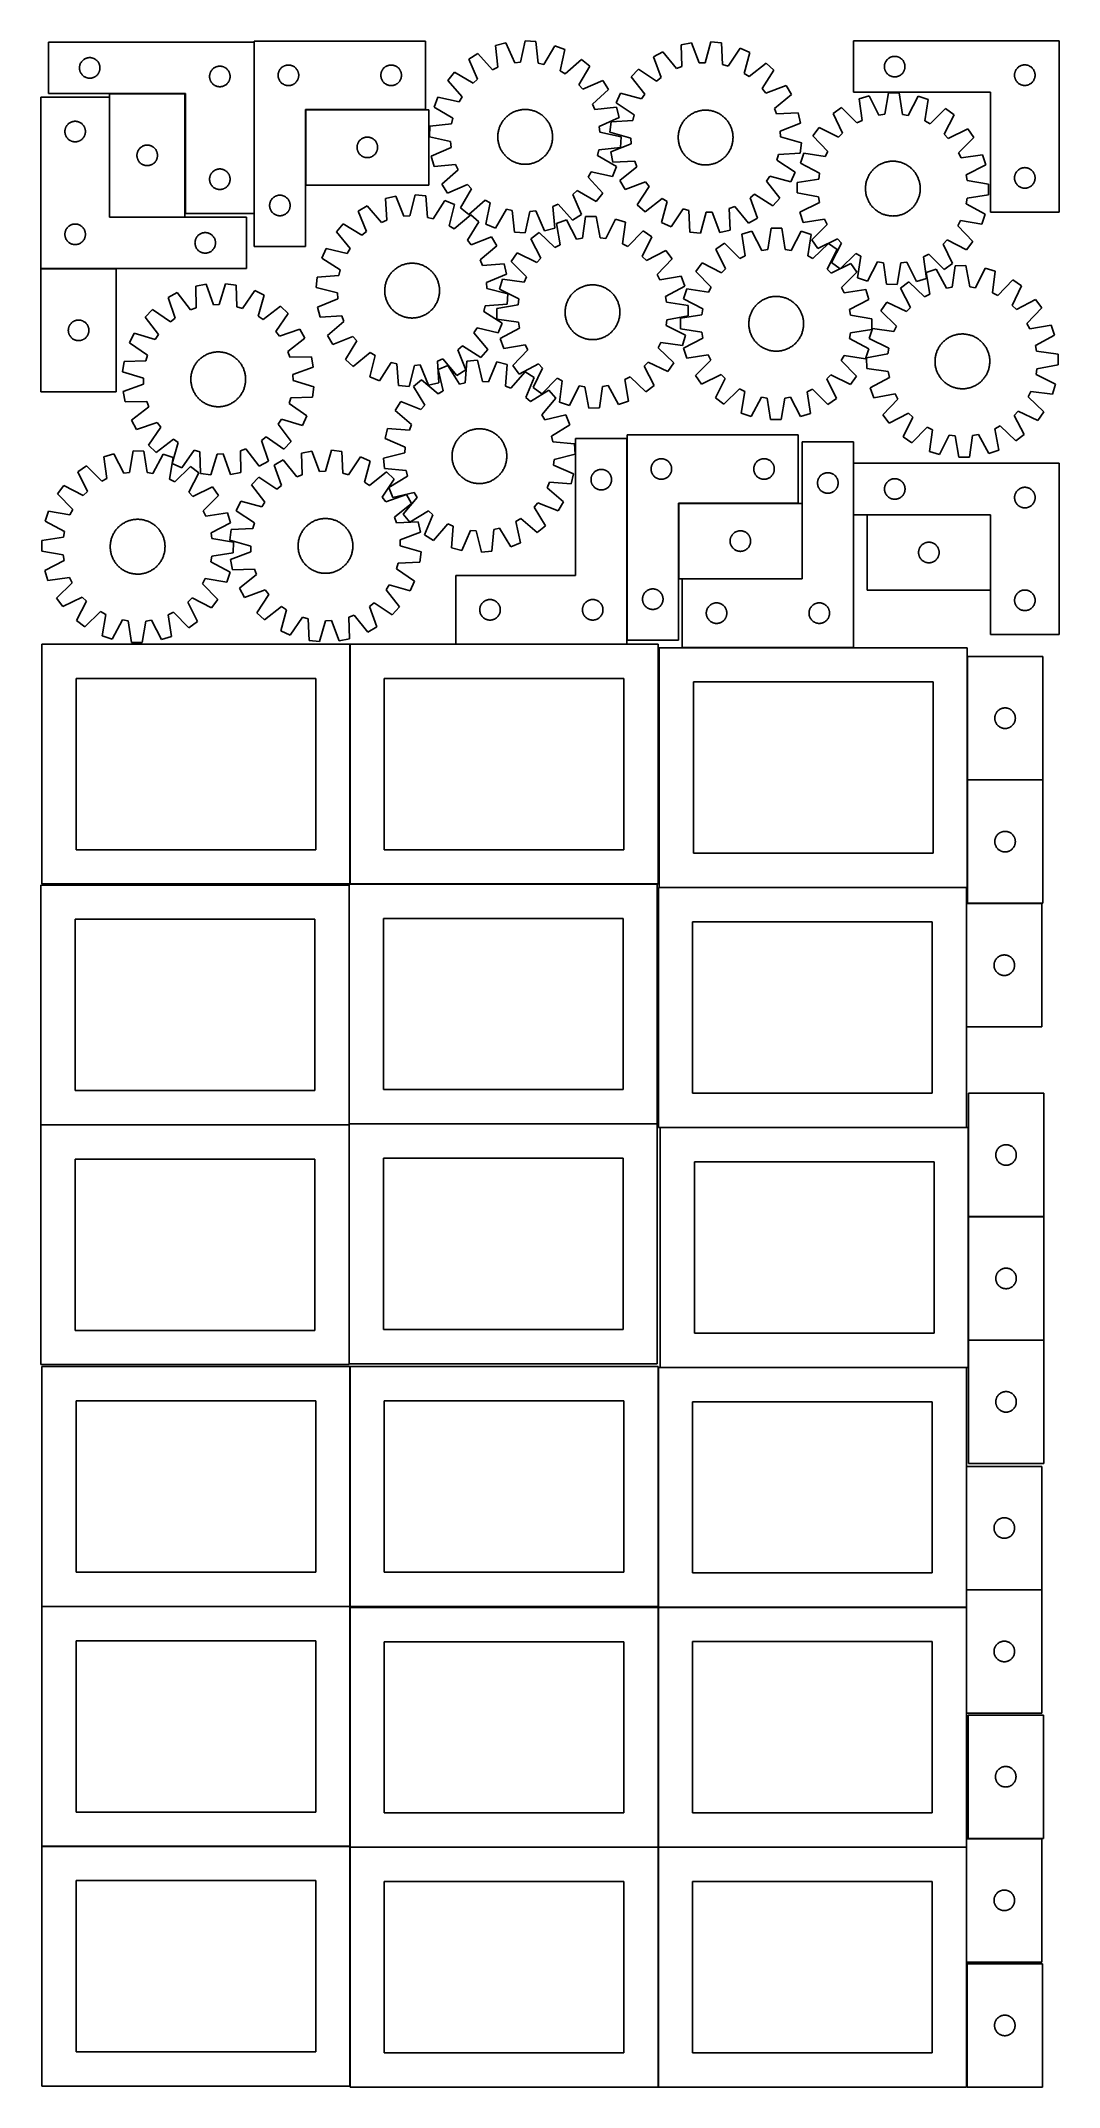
# Model space of a CAD drawing. Header units: millimetres. Extents: x 7 to 1493, y 7 to 2993.
import ezdxf

# ---------------------------------------------------------------- set-up
doc = ezdxf.new("R2010")
doc.units = ezdxf.units.MM
doc.layers.add('COMMON', color=5, linetype='CONTINUOUS', true_color=0x0000ff)
doc.layers.add('CUT', color=7, linetype='CONTINUOUS', true_color=0x000000)

msp = doc.modelspace()

# ---------------------------------------------------------------- linework, layer by layer
at = {"layer": 'COMMON'}
for p, q in [((317.913599, 2991.599473), (317.913599, 2741.599473)), ((106.65194, 2911.199471), (106.65194, 2736.399472)), ((216.751941, 2916.499473), (106.751941, 2916.499473)), ((393.1136, 2893.090887), (393.1136, 2783.090887)), ((568.0136, 2893.190888), (393.213601, 2893.190888)), ((106.751941, 2736.299471), (216.751941, 2736.299471)), ((116.558409, 2661.099471), (6.558409, 2661.099471)), ((862.492212, 2413.023826), (862.492212, 2118.578564)), ((1112.592213, 2318.478564), (938.027767, 2318.478564)), ((1118.127768, 2208.378563), (1118.127768, 2318.378563)), ((1393.259349, 2301.794111), (1213.259349, 2301.794111)), ((1393.35935, 2191.69411), (1393.35935, 2301.69411)), ((943.227768, 2208.278562), (1118.027767, 2208.278562)), ((457.949576, 1762.823825), (457.949576, 2112.823825)), ((862.392212, 2112.923826), (612.392212, 2112.923826)), ((1359.497873, 2094.816342), (1359.497873, 1914.816342)), ((1359.497873, 1914.616341), (1359.497873, 1757.731662)), ((1359.597874, 1914.716341), (1469.597874, 1914.716341)), ((906.724736, 1762.723825), (458.049576, 1762.723825)), ((456.624736, 1412.623824), (456.624736, 1761.299045)), ((1358.249577, 1757.631662), (909.397873, 1757.631662)), ((1358.349577, 1734.192685), (1358.349577, 1554.192685)), ((456.524735, 1411.199045), (6.524735, 1411.199045)), ((456.624736, 1062.423823), (456.624736, 1411.099044)), ((906.724736, 1412.523824), (456.724736, 1412.523824)), ((1360.91163, 1407.188449), (1360.91163, 1277.198183)), ((1360.91163, 1276.998182), (1360.91163, 1096.998182)), ((1471.011631, 1277.098183), (1361.011631, 1277.098183)), ((1360.91163, 1096.798181), (1360.91163, 1057.188449)), ((1361.011631, 1096.898181), (1471.011631, 1096.898181)), ((457.949576, 708.249546), (457.949576, 1058.249546)), ((908.149576, 1056.988448), (908.149576, 708.249546)), ((1358.249577, 1057.088449), (910.81163, 1057.088449)), ((1358.349577, 912.623842), (1358.349577, 732.623842)), ((1358.349577, 732.423841), (1358.349577, 706.988448)), ((1468.449578, 732.523842), (1358.449578, 732.523842)), ((457.849575, 708.149546), (7.849575, 708.149546)), ((457.949576, 358.049545), (457.949576, 706.724781)), ((908.149577, 356.788447), (908.149577, 706.724781)), ((908.249577, 706.888447), (1358.249577, 706.888447)), ((1358.349577, 706.788447), (1358.349577, 552.423841)), ((1358.349577, 369.09921), (1358.349577, 356.788447)), ((457.849575, 357.949545), (7.849575, 357.949545)), ((457.949576, 7.849544), (457.949576, 356.52478)), ((908.049576, 356.624781), (458.049576, 356.624781)), ((908.149577, 6.588446), (908.149577, 356.52478)), ((1358.249577, 356.688447), (908.249577, 356.688447)), ((1358.349577, 356.588446), (1358.349577, 189.09921))]:
    msp.add_line(p, q, dxfattribs=at)
at = {"layer": 'CUT'}
for p, q in [((317.813599, 2991.599473), (17.813599, 2991.599473)), ((17.813599, 2991.599473), (17.813599, 2916.599473)), ((317.813599, 2741.599473), (317.813599, 2991.599473)), ((318.0136, 2993.290888), (318.0136, 2693.290888)), ((568.0136, 2993.290888), (318.0136, 2993.290888)), ((568.0136, 2893.290888), (568.0136, 2993.290888)), ((685.518167, 2990.529907), (670.642413, 2986.600215)), ((698.49549, 2961.537428), (685.518167, 2990.529907)), ((713.911034, 2993.412773), (707.025975, 2962.40357)), ((729.273059, 2992.553271), (713.911034, 2993.412773)), ((732.656058, 2960.969572), (729.273059, 2992.553271)), ((956.425569, 2990.909701), (941.359888, 2987.786271)), ((941.359888, 2987.786271), (942.688139, 2956.049691)), ((967.8238, 2961.260838), (956.425569, 2990.909701)), ((984.932437, 2992.260373), (976.388536, 2961.66664)), ((1000.225943, 2990.57538), (984.932437, 2992.260373)), ((1001.904303, 2958.855388), (1000.225943, 2990.57538)), ((1493.391672, 2993.487128), (1193.391672, 2993.487128)), ((1193.391672, 2993.487128), (1193.391672, 2918.487128)), ((1493.391672, 2743.487128), (1493.391672, 2993.487128)), ((62.99228, 2956.407832), (63.130763, 2957.167754)), ((63.130763, 2957.167754), (63.308183, 2957.91954)), ((63.308183, 2957.91954), (63.524068, 2958.661196)), ((63.524068, 2958.661196), (63.777846, 2959.390755)), ((63.777846, 2959.390755), (64.068845, 2960.106282)), ((64.068845, 2960.106282), (64.396292, 2960.80588)), ((64.396292, 2960.80588), (64.75932, 2961.487694)), ((64.75932, 2961.487694), (65.156965, 2962.149916)), ((65.156965, 2962.149916), (65.588174, 2962.79079)), ((65.588174, 2962.79079), (66.051801, 2963.408616)), ((66.051801, 2963.408616), (66.54662, 2964.001755)), ((66.54662, 2964.001755), (67.071316, 2964.568636)), ((67.071316, 2964.568636), (67.624498, 2965.107754)), ((67.624498, 2965.107754), (68.204701, 2965.61768)), ((68.204701, 2965.61768), (68.810384, 2966.097062)), ((68.810384, 2966.097062), (69.439943, 2966.544628)), ((69.439943, 2966.544628), (70.091707, 2966.959193)), ((70.091707, 2966.959193), (70.763947, 2967.339655)), ((70.763947, 2967.339655), (71.454883, 2967.685007)), ((71.454883, 2967.685007), (72.16268, 2967.994333)), ((72.16268, 2967.994333), (72.885463, 2968.266812)), ((72.885463, 2968.266812), (73.621314, 2968.501721)), ((73.621314, 2968.501721), (74.368282, 2968.698439)), ((74.368282, 2968.698439), (75.124387, 2968.856443)), ((75.124387, 2968.856443), (75.887623, 2968.975313)), ((75.887623, 2968.975313), (76.655967, 2969.054736)), ((76.655967, 2969.054736), (77.42738, 2969.0945)), ((77.42738, 2969.0945), (78.199817, 2969.0945)), ((78.199817, 2969.0945), (78.97123, 2969.054736)), ((78.97123, 2969.054736), (79.739574, 2968.975313)), ((79.739574, 2968.975313), (80.50281, 2968.856443)), ((80.50281, 2968.856443), (81.258915, 2968.698439)), ((81.258915, 2968.698439), (82.005883, 2968.501721)), ((82.005883, 2968.501721), (82.741734, 2968.266812)), ((82.741734, 2968.266812), (83.464517, 2967.994333)), ((83.464517, 2967.994333), (84.172314, 2967.685007)), ((84.172314, 2967.685007), (84.86325, 2967.339655)), ((84.86325, 2967.339655), (85.535491, 2966.959193)), ((85.535491, 2966.959193), (86.187254, 2966.544628)), ((86.187254, 2966.544628), (86.816813, 2966.097062)), ((86.816813, 2966.097062), (87.422496, 2965.61768)), ((87.422496, 2965.61768), (88.002699, 2965.107754)), ((88.002699, 2965.107754), (88.555881, 2964.568636)), ((88.555881, 2964.568636), (89.080578, 2964.001755)), ((89.080578, 2964.001755), (89.575396, 2963.408616)), ((89.575396, 2963.408616), (90.039024, 2962.79079)), ((90.039024, 2962.79079), (90.470232, 2962.149916)), ((90.470232, 2962.149916), (90.867877, 2961.487694)), ((90.867877, 2961.487694), (91.230905, 2960.80588)), ((91.230905, 2960.80588), (91.558352, 2960.106282)), ((91.558352, 2960.106282), (91.849351, 2959.390755)), ((91.849351, 2959.390755), (92.103129, 2958.661196)), ((92.103129, 2958.661196), (92.319014, 2957.91954)), ((92.319014, 2957.91954), (92.496434, 2957.167754)), ((92.496434, 2957.167754), (92.634917, 2956.407832)), ((362.006791, 2957.035642), (362.722318, 2957.326641)), ((362.722318, 2957.326641), (363.451877, 2957.580419)), ((363.451877, 2957.580419), (364.193533, 2957.796304)), ((364.193533, 2957.796304), (364.945319, 2957.973724)), ((364.945319, 2957.973724), (365.705241, 2958.112207)), ((365.705241, 2958.112207), (366.471285, 2958.211386)), ((366.471285, 2958.211386), (367.241418, 2958.271)), ((367.241418, 2958.271), (368.0136, 2958.290888)), ((368.0136, 2958.290888), (368.785781, 2958.271)), ((368.785781, 2958.271), (369.555915, 2958.211386)), ((369.555915, 2958.211386), (370.321958, 2958.112207)), ((370.321958, 2958.112207), (371.081881, 2957.973724)), ((371.081881, 2957.973724), (371.833666, 2957.796304)), ((371.833666, 2957.796304), (372.575322, 2957.580419)), ((372.575322, 2957.580419), (373.304881, 2957.326641)), ((373.304881, 2957.326641), (374.020408, 2957.035642)), ((512.006791, 2957.035642), (512.722318, 2957.326641)), ((512.722318, 2957.326641), (513.451877, 2957.580419)), ((513.451877, 2957.580419), (514.193533, 2957.796304)), ((514.193533, 2957.796304), (514.945319, 2957.973724)), ((514.945319, 2957.973724), (515.705241, 2958.112207)), ((515.705241, 2958.112207), (516.471285, 2958.211386)), ((516.471285, 2958.211386), (517.241418, 2958.271)), ((517.241418, 2958.271), (518.0136, 2958.290888)), ((518.0136, 2958.290888), (518.785781, 2958.271)), ((518.785781, 2958.271), (519.555915, 2958.211386)), ((519.555915, 2958.211386), (520.321958, 2958.112207)), ((520.321958, 2958.112207), (521.081881, 2957.973724)), ((521.081881, 2957.973724), (521.833666, 2957.796304)), ((521.833666, 2957.796304), (522.575322, 2957.580419)), ((522.575322, 2957.580419), (523.304881, 2957.326641)), ((523.304881, 2957.326641), (524.020408, 2957.035642)), ((644.530046, 2975.084567), (631.596704, 2966.750347)), ((631.596704, 2966.750347), (644.253327, 2937.616438)), ((665.831383, 2951.521295), (644.530046, 2975.084567)), ((670.642413, 2986.600215), (673.676703, 2954.981109)), ((707.025975, 2962.40357), (698.49549, 2961.537428)), ((741.036684, 2959.157257), (732.656058, 2960.969572)), ((757.167135, 2986.521162), (741.036684, 2959.157257)), ((771.511688, 2980.9566), (757.167135, 2986.521162)), ((764.969212, 2949.873313), (771.511688, 2980.9566)), ((796.176506, 2966.59998), (772.379624, 2945.559943)), ((808.099443, 2956.875057), (796.176506, 2966.59998)), ((914.665627, 2977.692599), (901.302506, 2970.066489)), ((901.302506, 2970.066489), (912.37289, 2940.29366)), ((934.667991, 2953.017101), (914.665627, 2977.692599)), ((976.388536, 2961.66664), (967.8238, 2961.260838)), ((1010.17525, 2956.59468), (1001.904303, 2958.855388)), ((1027.754966, 2983.050839), (1010.17525, 2956.59468)), ((1041.779264, 2976.722362), (1027.754966, 2983.050839)), ((1033.573462, 2946.036216), (1041.779264, 2976.722362)), ((1065.63571, 2961.059162), (1040.741003, 2941.330291)), ((1077.018002, 2950.706677), (1065.63571, 2961.059162)), ((1238.41156, 2956.75931), (1238.471174, 2957.529443)), ((1238.471174, 2957.529443), (1238.570353, 2958.295487)), ((1238.570353, 2958.295487), (1238.708837, 2959.055409)), ((1238.708837, 2959.055409), (1238.886256, 2959.807195)), ((1238.886256, 2959.807195), (1239.102141, 2960.548851)), ((1239.102141, 2960.548851), (1239.35592, 2961.27841)), ((1239.35592, 2961.27841), (1239.646918, 2961.993937)), ((1239.646918, 2961.993937), (1239.974366, 2962.693535)), ((1239.974366, 2962.693535), (1240.337393, 2963.375349)), ((1240.337393, 2963.375349), (1240.735038, 2964.037571)), ((1240.735038, 2964.037571), (1241.166247, 2964.678445)), ((1241.166247, 2964.678445), (1241.629875, 2965.29627)), ((1241.629875, 2965.29627), (1242.124693, 2965.88941)), ((1242.124693, 2965.88941), (1242.649389, 2966.456291)), ((1242.649389, 2966.456291), (1243.202572, 2966.995409)), ((1243.202572, 2966.995409), (1243.782774, 2967.505335)), ((1243.782774, 2967.505335), (1244.388458, 2967.984717)), ((1244.388458, 2967.984717), (1245.018016, 2968.432283)), ((1245.018016, 2968.432283), (1245.66978, 2968.846848)), ((1245.66978, 2968.846848), (1246.342021, 2969.22731)), ((1246.342021, 2969.22731), (1247.032956, 2969.572662)), ((1247.032956, 2969.572662), (1247.740753, 2969.881988)), ((1247.740753, 2969.881988), (1248.463536, 2970.154467)), ((1248.463536, 2970.154467), (1249.199387, 2970.389376)), ((1249.199387, 2970.389376), (1249.946356, 2970.586094)), ((1249.946356, 2970.586094), (1250.70246, 2970.744097)), ((1250.70246, 2970.744097), (1251.465697, 2970.862968)), ((1251.465697, 2970.862968), (1252.23404, 2970.942391)), ((1252.23404, 2970.942391), (1253.005453, 2970.982155)), ((1253.005453, 2970.982155), (1253.777891, 2970.982155)), ((1253.777891, 2970.982155), (1254.549304, 2970.942391)), ((1254.549304, 2970.942391), (1255.317647, 2970.862968)), ((1255.317647, 2970.862968), (1256.080883, 2970.744097)), ((1256.080883, 2970.744097), (1256.836988, 2970.586094)), ((1256.836988, 2970.586094), (1257.583956, 2970.389376)), ((1257.583956, 2970.389376), (1258.319808, 2970.154467)), ((1258.319808, 2970.154467), (1259.04259, 2969.881988)), ((1259.04259, 2969.881988), (1259.750388, 2969.572662)), ((1259.750388, 2969.572662), (1260.441323, 2969.22731)), ((1260.441323, 2969.22731), (1261.113564, 2968.846848)), ((1261.113564, 2968.846848), (1261.765328, 2968.432283)), ((1261.765328, 2968.432283), (1262.394886, 2967.984717)), ((1262.394886, 2967.984717), (1263.00057, 2967.505335)), ((1263.00057, 2967.505335), (1263.580772, 2966.995409)), ((1263.580772, 2966.995409), (1264.133955, 2966.456291)), ((1264.133955, 2966.456291), (1264.658651, 2965.88941)), ((1264.658651, 2965.88941), (1265.153469, 2965.29627)), ((1265.153469, 2965.29627), (1265.617097, 2964.678445)), ((1265.617097, 2964.678445), (1266.048305, 2964.037571)), ((1266.048305, 2964.037571), (1266.44595, 2963.375349)), ((1266.44595, 2963.375349), (1266.808978, 2962.693535)), ((1266.808978, 2962.693535), (1267.136425, 2961.993937)), ((1267.136425, 2961.993937), (1267.427424, 2961.27841)), ((1267.427424, 2961.27841), (1267.681203, 2960.548851)), ((1267.681203, 2960.548851), (1267.897088, 2959.807195)), ((1267.897088, 2959.807195), (1268.074507, 2959.055409)), ((1268.074507, 2959.055409), (1268.21299, 2958.295487)), ((1268.21299, 2958.295487), (1268.31217, 2957.529443)), ((1268.31217, 2957.529443), (1268.371783, 2956.75931)), ((1437.032956, 2957.072662), (1437.740753, 2957.381988)), ((1437.740753, 2957.381988), (1438.463536, 2957.654467)), ((1438.463536, 2957.654467), (1439.199387, 2957.889376)), ((1439.199387, 2957.889376), (1439.946356, 2958.086094)), ((1439.946356, 2958.086094), (1440.70246, 2958.244097)), ((1440.70246, 2958.244097), (1441.465697, 2958.362968)), ((1441.465697, 2958.362968), (1442.23404, 2958.442391)), ((1442.23404, 2958.442391), (1443.005453, 2958.482155)), ((1443.005453, 2958.482155), (1443.777891, 2958.482155)), ((1443.777891, 2958.482155), (1444.549304, 2958.442391)), ((1444.549304, 2958.442391), (1445.317647, 2958.362968)), ((1445.317647, 2958.362968), (1446.080883, 2958.244097)), ((1446.080883, 2958.244097), (1446.836988, 2958.086094)), ((1446.836988, 2958.086094), (1447.583956, 2957.889376)), ((1447.583956, 2957.889376), (1448.319808, 2957.654467)), ((1448.319808, 2957.654467), (1449.04259, 2957.381988)), ((1449.04259, 2957.381988), (1449.750388, 2957.072662)), ((62.813599, 2954.099473), (62.833487, 2954.871655)), ((62.833487, 2953.327292), (62.813599, 2954.099473)), ((62.833487, 2954.871655), (62.8931, 2955.641788)), ((62.8931, 2952.557158), (62.833487, 2953.327292)), ((62.8931, 2955.641788), (62.99228, 2956.407832)), ((62.99228, 2951.791115), (62.8931, 2952.557158)), ((63.130763, 2951.031192), (62.99228, 2951.791115)), ((63.308183, 2950.279406), (63.130763, 2951.031192)), ((63.524068, 2949.537751), (63.308183, 2950.279406)), ((63.777846, 2948.808192), (63.524068, 2949.537751)), ((64.068845, 2948.092665), (63.777846, 2948.808192)), ((64.396292, 2947.393066), (64.068845, 2948.092665)), ((64.75932, 2946.711252), (64.396292, 2947.393066)), ((65.156965, 2946.04903), (64.75932, 2946.711252)), ((65.588174, 2945.408157), (65.156965, 2946.04903)), ((66.051801, 2944.790331), (65.588174, 2945.408157)), ((66.54662, 2944.197191), (66.051801, 2944.790331)), ((67.071316, 2943.630311), (66.54662, 2944.197191)), ((67.624498, 2943.091193), (67.071316, 2943.630311)), ((68.204701, 2942.581267), (67.624498, 2943.091193)), ((68.810384, 2942.101885), (68.204701, 2942.581267)), ((69.439943, 2941.654318), (68.810384, 2942.101885)), ((70.091707, 2941.239754), (69.439943, 2941.654318)), ((70.763947, 2940.859291), (70.091707, 2941.239754)), ((71.454883, 2940.513939), (70.763947, 2940.859291)), ((72.16268, 2940.204614), (71.454883, 2940.513939)), ((72.885463, 2939.932135), (72.16268, 2940.204614)), ((73.621314, 2939.697225), (72.885463, 2939.932135)), ((74.368282, 2939.500508), (73.621314, 2939.697225)), ((75.124387, 2939.342504), (74.368282, 2939.500508)), ((75.887623, 2939.223633), (75.124387, 2939.342504)), ((76.655967, 2939.14421), (75.887623, 2939.223633)), ((77.42738, 2939.104446), (76.655967, 2939.14421)), ((78.199817, 2939.104446), (77.42738, 2939.104446)), ((78.97123, 2939.14421), (78.199817, 2939.104446)), ((79.739574, 2939.223633), (78.97123, 2939.14421)), ((80.50281, 2939.342504), (79.739574, 2939.223633)), ((81.258915, 2939.500508), (80.50281, 2939.342504)), ((82.005883, 2939.697225), (81.258915, 2939.500508)), ((82.741734, 2939.932135), (82.005883, 2939.697225)), ((83.464517, 2940.204614), (82.741734, 2939.932135)), ((84.172314, 2940.513939), (83.464517, 2940.204614)), ((84.86325, 2940.859291), (84.172314, 2940.513939)), ((85.535491, 2941.239754), (84.86325, 2940.859291)), ((86.187254, 2941.654318), (85.535491, 2941.239754)), ((86.816813, 2942.101885), (86.187254, 2941.654318)), ((87.422496, 2942.581267), (86.816813, 2942.101885)), ((88.002699, 2943.091193), (87.422496, 2942.581267)), ((88.555881, 2943.630311), (88.002699, 2943.091193)), ((89.080578, 2944.197191), (88.555881, 2943.630311)), ((89.575396, 2944.790331), (89.080578, 2944.197191)), ((90.039024, 2945.408157), (89.575396, 2944.790331)), ((90.470232, 2946.04903), (90.039024, 2945.408157)), ((90.867877, 2946.711252), (90.470232, 2946.04903)), ((91.230905, 2947.393066), (90.867877, 2946.711252)), ((91.558352, 2948.092665), (91.230905, 2947.393066)), ((91.849351, 2948.808192), (91.558352, 2948.092665)), ((92.103129, 2949.537751), (91.849351, 2948.808192)), ((92.319014, 2950.279406), (92.103129, 2949.537751)), ((92.496434, 2951.031192), (92.319014, 2950.279406)), ((92.634917, 2951.791115), (92.496434, 2951.031192)), ((92.634917, 2956.407832), (92.734097, 2955.641788)), ((92.734097, 2952.557158), (92.634917, 2951.791115)), ((92.734097, 2955.641788), (92.79371, 2954.871655)), ((92.79371, 2953.327292), (92.734097, 2952.557158)), ((92.79371, 2954.871655), (92.813599, 2954.099473)), ((92.813599, 2954.099473), (92.79371, 2953.327292)), ((252.813599, 2941.599473), (252.833487, 2942.371655)), ((252.833487, 2940.827292), (252.813599, 2941.599473)), ((252.833487, 2942.371655), (252.8931, 2943.141788)), ((252.8931, 2940.057158), (252.833487, 2940.827292)), ((252.8931, 2943.141788), (252.99228, 2943.907832)), ((252.99228, 2939.291115), (252.8931, 2940.057158)), ((252.99228, 2943.907832), (253.130763, 2944.667754)), ((253.130763, 2938.531192), (252.99228, 2939.291115)), ((253.130763, 2944.667754), (253.308183, 2945.41954)), ((253.308183, 2937.779406), (253.130763, 2938.531192)), ((253.308183, 2945.41954), (253.524068, 2946.161196)), ((253.524068, 2937.037751), (253.308183, 2937.779406)), ((253.524068, 2946.161196), (253.777846, 2946.890755)), ((253.777846, 2936.308192), (253.524068, 2937.037751)), ((253.777846, 2946.890755), (254.068845, 2947.606282)), ((254.068845, 2935.592665), (253.777846, 2936.308192)), ((254.068845, 2947.606282), (254.396292, 2948.30588)), ((254.396292, 2934.893066), (254.068845, 2935.592665)), ((254.396292, 2948.30588), (254.75932, 2948.987694)), ((254.75932, 2934.211252), (254.396292, 2934.893066)), ((254.75932, 2948.987694), (255.156965, 2949.649916)), ((255.156965, 2933.54903), (254.75932, 2934.211252)), ((255.156965, 2949.649916), (255.588174, 2950.29079)), ((255.588174, 2932.908157), (255.156965, 2933.54903)), ((255.588174, 2950.29079), (256.051801, 2950.908616)), ((256.051801, 2932.290331), (255.588174, 2932.908157)), ((256.051801, 2950.908616), (256.54662, 2951.501755)), ((256.54662, 2931.697191), (256.051801, 2932.290331)), ((256.54662, 2951.501755), (257.071316, 2952.068636)), ((257.071316, 2931.130311), (256.54662, 2931.697191)), ((257.071316, 2952.068636), (257.624498, 2952.607754)), ((257.624498, 2930.591193), (257.071316, 2931.130311)), ((257.624498, 2952.607754), (258.204701, 2953.11768)), ((258.204701, 2930.081267), (257.624498, 2930.591193)), ((258.204701, 2953.11768), (258.810384, 2953.597062)), ((258.810384, 2929.601885), (258.204701, 2930.081267)), ((258.810384, 2953.597062), (259.439943, 2954.044628)), ((259.439943, 2929.154318), (258.810384, 2929.601885)), ((259.439943, 2954.044628), (260.091707, 2954.459193)), ((260.091707, 2928.739754), (259.439943, 2929.154318)), ((260.091707, 2954.459193), (260.763947, 2954.839655)), ((260.763947, 2928.359291), (260.091707, 2928.739754)), ((260.763947, 2954.839655), (261.454883, 2955.185007)), ((261.454883, 2928.013939), (260.763947, 2928.359291)), ((261.454883, 2955.185007), (262.16268, 2955.494333)), ((262.16268, 2927.704614), (261.454883, 2928.013939)), ((262.16268, 2955.494333), (262.885463, 2955.766812)), ((262.885463, 2927.432135), (262.16268, 2927.704614)), ((262.885463, 2955.766812), (263.621314, 2956.001721)), ((263.621314, 2927.197225), (262.885463, 2927.432135)), ((263.621314, 2956.001721), (264.368282, 2956.198439)), ((264.368282, 2956.198439), (265.124387, 2956.356443)), ((265.124387, 2956.356443), (265.887623, 2956.475313)), ((265.887623, 2956.475313), (266.655967, 2956.554736)), ((266.655967, 2956.554736), (267.42738, 2956.5945)), ((267.42738, 2956.5945), (268.199817, 2956.5945)), ((268.199817, 2956.5945), (268.97123, 2956.554736)), ((268.97123, 2956.554736), (269.739574, 2956.475313)), ((269.739574, 2956.475313), (270.50281, 2956.356443)), ((270.50281, 2956.356443), (271.258915, 2956.198439)), ((271.258915, 2956.198439), (272.005883, 2956.001721)), ((272.005883, 2956.001721), (272.741734, 2955.766812)), ((272.741734, 2927.432135), (272.005883, 2927.197225)), ((272.741734, 2955.766812), (273.464517, 2955.494333)), ((273.464517, 2927.704614), (272.741734, 2927.432135)), ((273.464517, 2955.494333), (274.172314, 2955.185007)), ((274.172314, 2928.013939), (273.464517, 2927.704614)), ((274.172314, 2955.185007), (274.86325, 2954.839655)), ((274.86325, 2928.359291), (274.172314, 2928.013939)), ((274.86325, 2954.839655), (275.535491, 2954.459193)), ((275.535491, 2928.739754), (274.86325, 2928.359291)), ((275.535491, 2954.459193), (276.187254, 2954.044628)), ((276.187254, 2929.154318), (275.535491, 2928.739754)), ((276.187254, 2954.044628), (276.816813, 2953.597062)), ((276.816813, 2929.601885), (276.187254, 2929.154318)), ((276.816813, 2953.597062), (277.422496, 2953.11768)), ((277.422496, 2930.081267), (276.816813, 2929.601885)), ((277.422496, 2953.11768), (278.002699, 2952.607754)), ((278.002699, 2930.591193), (277.422496, 2930.081267)), ((278.002699, 2952.607754), (278.555881, 2952.068636)), ((278.555881, 2931.130311), (278.002699, 2930.591193)), ((278.555881, 2952.068636), (279.080578, 2951.501755)), ((279.080578, 2931.697191), (278.555881, 2931.130311)), ((279.080578, 2951.501755), (279.575396, 2950.908616)), ((279.575396, 2932.290331), (279.080578, 2931.697191)), ((279.575396, 2950.908616), (280.039024, 2950.29079)), ((280.039024, 2932.908157), (279.575396, 2932.290331)), ((280.039024, 2950.29079), (280.470232, 2949.649916)), ((280.470232, 2933.54903), (280.039024, 2932.908157)), ((280.470232, 2949.649916), (280.867877, 2948.987694)), ((280.867877, 2934.211252), (280.470232, 2933.54903)), ((280.867877, 2948.987694), (281.230905, 2948.30588)), ((281.230905, 2934.893066), (280.867877, 2934.211252)), ((281.230905, 2948.30588), (281.558352, 2947.606282)), ((281.558352, 2935.592665), (281.230905, 2934.893066)), ((281.558352, 2947.606282), (281.849351, 2946.890755)), ((281.849351, 2936.308192), (281.558352, 2935.592665)), ((281.849351, 2946.890755), (282.103129, 2946.161196)), ((282.103129, 2937.037751), (281.849351, 2936.308192)), ((282.103129, 2946.161196), (282.319014, 2945.41954)), ((282.319014, 2937.779406), (282.103129, 2937.037751)), ((282.319014, 2945.41954), (282.496434, 2944.667754)), ((282.496434, 2938.531192), (282.319014, 2937.779406)), ((282.496434, 2944.667754), (282.634917, 2943.907832)), ((282.634917, 2939.291115), (282.496434, 2938.531192)), ((282.634917, 2943.907832), (282.734097, 2943.141788)), ((282.734097, 2940.057158), (282.634917, 2939.291115)), ((282.734097, 2943.141788), (282.79371, 2942.371655)), ((282.79371, 2940.827292), (282.734097, 2940.057158)), ((282.79371, 2942.371655), (282.813599, 2941.599473)), ((282.813599, 2941.599473), (282.79371, 2940.827292)), ((353.018573, 2943.677107), (353.058337, 2944.44852)), ((353.018573, 2942.90467), (353.018573, 2943.677107)), ((353.058337, 2942.133256), (353.018573, 2942.90467)), ((353.058337, 2944.44852), (353.137759, 2945.216864)), ((353.137759, 2941.364913), (353.058337, 2942.133256)), ((353.137759, 2945.216864), (353.25663, 2945.9801)), ((353.25663, 2940.601677), (353.137759, 2941.364913)), ((353.25663, 2945.9801), (353.414634, 2946.736204)), ((353.414634, 2939.845572), (353.25663, 2940.601677)), ((353.414634, 2946.736204), (353.611351, 2947.483173)), ((353.611351, 2939.098604), (353.414634, 2939.845572)), ((353.611351, 2947.483173), (353.846261, 2948.219024)), ((353.846261, 2938.362753), (353.611351, 2939.098604)), ((353.846261, 2948.219024), (354.11874, 2948.941807)), ((354.11874, 2937.63997), (353.846261, 2938.362753)), ((354.11874, 2948.941807), (354.428066, 2949.649604)), ((354.428066, 2936.932172), (354.11874, 2937.63997)), ((354.428066, 2949.649604), (354.773418, 2950.340539)), ((354.773418, 2936.241237), (354.428066, 2936.932172)), ((354.773418, 2950.340539), (355.15388, 2951.01278)), ((355.15388, 2935.568996), (354.773418, 2936.241237)), ((355.15388, 2951.01278), (355.568444, 2951.664544)), ((355.568444, 2934.917232), (355.15388, 2935.568996)), ((355.568444, 2951.664544), (356.016011, 2952.294102)), ((356.016011, 2934.287674), (355.568444, 2934.917232)), ((356.016011, 2952.294102), (356.495393, 2952.899786)), ((356.495393, 2933.681991), (356.016011, 2934.287674)), ((356.495393, 2952.899786), (357.005319, 2953.479988)), ((357.005319, 2933.101788), (356.495393, 2933.681991)), ((357.005319, 2953.479988), (357.544437, 2954.033171)), ((357.544437, 2932.548605), (357.005319, 2933.101788)), ((357.544437, 2954.033171), (358.111318, 2954.557867)), ((358.111318, 2932.023909), (357.544437, 2932.548605)), ((358.111318, 2954.557867), (358.704457, 2955.052685)), ((358.704457, 2931.529091), (358.111318, 2932.023909)), ((358.704457, 2955.052685), (359.322283, 2955.516313)), ((359.322283, 2931.065463), (358.704457, 2931.529091)), ((359.322283, 2955.516313), (359.963157, 2955.947522)), ((359.963157, 2930.634255), (359.322283, 2931.065463)), ((359.963157, 2955.947522), (360.625379, 2956.345167)), ((360.625379, 2930.23661), (359.963157, 2930.634255)), ((360.625379, 2956.345167), (361.307193, 2956.708195)), ((361.307193, 2929.873582), (360.625379, 2930.23661)), ((361.307193, 2956.708195), (362.006791, 2957.035642)), ((362.006791, 2929.546135), (361.307193, 2929.873582)), ((362.722318, 2929.255136), (362.006791, 2929.546135)), ((363.451877, 2929.001358), (362.722318, 2929.255136)), ((364.193533, 2928.785472), (363.451877, 2929.001358)), ((364.945319, 2928.608053), (364.193533, 2928.785472)), ((365.705241, 2928.46957), (364.945319, 2928.608053)), ((366.471285, 2928.37039), (365.705241, 2928.46957)), ((367.241418, 2928.310777), (366.471285, 2928.37039)), ((368.0136, 2928.290888), (367.241418, 2928.310777)), ((368.785781, 2928.310777), (368.0136, 2928.290888)), ((369.555915, 2928.37039), (368.785781, 2928.310777)), ((370.321958, 2928.46957), (369.555915, 2928.37039)), ((371.081881, 2928.608053), (370.321958, 2928.46957)), ((371.833666, 2928.785472), (371.081881, 2928.608053)), ((372.575322, 2929.001358), (371.833666, 2928.785472)), ((373.304881, 2929.255136), (372.575322, 2929.001358)), ((374.020408, 2929.546135), (373.304881, 2929.255136)), ((374.020408, 2957.035642), (374.720006, 2956.708195)), ((374.720006, 2929.873582), (374.020408, 2929.546135)), ((374.720006, 2956.708195), (375.401821, 2956.345167)), ((375.401821, 2930.23661), (374.720006, 2929.873582)), ((375.401821, 2956.345167), (376.064042, 2955.947522)), ((376.064042, 2930.634255), (375.401821, 2930.23661)), ((376.064042, 2955.947522), (376.704916, 2955.516313)), ((376.704916, 2931.065463), (376.064042, 2930.634255)), ((376.704916, 2955.516313), (377.322742, 2955.052685)), ((377.322742, 2931.529091), (376.704916, 2931.065463)), ((377.322742, 2955.052685), (377.915881, 2954.557867)), ((377.915881, 2932.023909), (377.322742, 2931.529091)), ((377.915881, 2954.557867), (378.482762, 2954.033171)), ((378.482762, 2932.548605), (377.915881, 2932.023909)), ((378.482762, 2954.033171), (379.02188, 2953.479988)), ((379.02188, 2933.101788), (378.482762, 2932.548605)), ((379.02188, 2953.479988), (379.531806, 2952.899786)), ((379.531806, 2933.681991), (379.02188, 2933.101788)), ((379.531806, 2952.899786), (380.011188, 2952.294102)), ((380.011188, 2934.287674), (379.531806, 2933.681991)), ((380.011188, 2952.294102), (380.458755, 2951.664544)), ((380.458755, 2934.917232), (380.011188, 2934.287674)), ((380.458755, 2951.664544), (380.873319, 2951.01278)), ((380.873319, 2935.568996), (380.458755, 2934.917232)), ((380.873319, 2951.01278), (381.253782, 2950.340539)), ((381.253782, 2936.241237), (380.873319, 2935.568996)), ((381.253782, 2950.340539), (381.599134, 2949.649604)), ((381.599134, 2936.932172), (381.253782, 2936.241237)), ((381.599134, 2949.649604), (381.908459, 2948.941807)), ((381.908459, 2937.63997), (381.599134, 2936.932172)), ((381.908459, 2948.941807), (382.180938, 2948.219024)), ((382.180938, 2938.362753), (381.908459, 2937.63997)), ((382.180938, 2948.219024), (382.415848, 2947.483173)), ((382.415848, 2939.098604), (382.180938, 2938.362753)), ((382.415848, 2947.483173), (382.612565, 2946.736204)), ((382.612565, 2939.845572), (382.415848, 2939.098604)), ((382.612565, 2946.736204), (382.770569, 2945.9801)), ((382.770569, 2940.601677), (382.612565, 2939.845572)), ((382.770569, 2945.9801), (382.88944, 2945.216864)), ((382.88944, 2941.364913), (382.770569, 2940.601677)), ((382.88944, 2945.216864), (382.968862, 2944.44852)), ((382.968862, 2942.133256), (382.88944, 2941.364913)), ((382.968862, 2944.44852), (383.008627, 2943.677107)), ((383.008627, 2942.90467), (382.968862, 2942.133256)), ((383.008627, 2943.677107), (383.008627, 2942.90467)), ((503.018573, 2943.677107), (503.058337, 2944.44852)), ((503.018573, 2942.90467), (503.018573, 2943.677107)), ((503.058337, 2942.133256), (503.018573, 2942.90467)), ((503.058337, 2944.44852), (503.137759, 2945.216864)), ((503.137759, 2941.364913), (503.058337, 2942.133256)), ((503.137759, 2945.216864), (503.25663, 2945.9801)), ((503.25663, 2940.601677), (503.137759, 2941.364913)), ((503.25663, 2945.9801), (503.414634, 2946.736204)), ((503.414634, 2939.845572), (503.25663, 2940.601677)), ((503.414634, 2946.736204), (503.611351, 2947.483173)), ((503.611351, 2939.098604), (503.414634, 2939.845572)), ((503.611351, 2947.483173), (503.846261, 2948.219024)), ((503.846261, 2938.362753), (503.611351, 2939.098604)), ((503.846261, 2948.219024), (504.11874, 2948.941807)), ((504.11874, 2937.63997), (503.846261, 2938.362753)), ((504.11874, 2948.941807), (504.428066, 2949.649604)), ((504.428066, 2936.932172), (504.11874, 2937.63997)), ((504.428066, 2949.649604), (504.773418, 2950.340539)), ((504.773418, 2936.241237), (504.428066, 2936.932172)), ((504.773418, 2950.340539), (505.15388, 2951.01278)), ((505.15388, 2935.568996), (504.773418, 2936.241237)), ((505.15388, 2951.01278), (505.568444, 2951.664544)), ((505.568444, 2934.917232), (505.15388, 2935.568996)), ((505.568444, 2951.664544), (506.016011, 2952.294102)), ((506.016011, 2934.287674), (505.568444, 2934.917232)), ((506.016011, 2952.294102), (506.495393, 2952.899786)), ((506.495393, 2933.681991), (506.016011, 2934.287674)), ((506.495393, 2952.899786), (507.005319, 2953.479988)), ((507.005319, 2933.101788), (506.495393, 2933.681991)), ((507.005319, 2953.479988), (507.544437, 2954.033171)), ((507.544437, 2932.548605), (507.005319, 2933.101788)), ((507.544437, 2954.033171), (508.111318, 2954.557867)), ((508.111318, 2932.023909), (507.544437, 2932.548605)), ((508.111318, 2954.557867), (508.704457, 2955.052685)), ((508.704457, 2931.529091), (508.111318, 2932.023909)), ((508.704457, 2955.052685), (509.322283, 2955.516313)), ((509.322283, 2931.065463), (508.704457, 2931.529091)), ((509.322283, 2955.516313), (509.963157, 2955.947522)), ((509.963157, 2930.634255), (509.322283, 2931.065463)), ((509.963157, 2955.947522), (510.625379, 2956.345167)), ((510.625379, 2930.23661), (509.963157, 2930.634255)), ((510.625379, 2956.345167), (511.307193, 2956.708195)), ((511.307193, 2929.873582), (510.625379, 2930.23661)), ((511.307193, 2956.708195), (512.006791, 2957.035642)), ((512.006791, 2929.546135), (511.307193, 2929.873582)), ((512.722318, 2929.255136), (512.006791, 2929.546135)), ((513.451877, 2929.001358), (512.722318, 2929.255136)), ((514.193533, 2928.785472), (513.451877, 2929.001358)), ((514.945319, 2928.608053), (514.193533, 2928.785472)), ((515.705241, 2928.46957), (514.945319, 2928.608053)), ((516.471285, 2928.37039), (515.705241, 2928.46957)), ((517.241418, 2928.310777), (516.471285, 2928.37039)), ((518.0136, 2928.290888), (517.241418, 2928.310777)), ((518.785781, 2928.310777), (518.0136, 2928.290888)), ((519.555915, 2928.37039), (518.785781, 2928.310777)), ((520.321958, 2928.46957), (519.555915, 2928.37039)), ((521.081881, 2928.608053), (520.321958, 2928.46957)), ((521.833666, 2928.785472), (521.081881, 2928.608053)), ((522.575322, 2929.001358), (521.833666, 2928.785472)), ((523.304881, 2929.255136), (522.575322, 2929.001358)), ((524.020408, 2929.546135), (523.304881, 2929.255136)), ((524.020408, 2957.035642), (524.720006, 2956.708195)), ((524.720006, 2929.873582), (524.020408, 2929.546135)), ((524.720006, 2956.708195), (525.401821, 2956.345167)), ((525.401821, 2930.23661), (524.720006, 2929.873582)), ((525.401821, 2956.345167), (526.064042, 2955.947522)), ((526.064042, 2930.634255), (525.401821, 2930.23661)), ((526.064042, 2955.947522), (526.704916, 2955.516313)), ((526.704916, 2931.065463), (526.064042, 2930.634255)), ((526.704916, 2955.516313), (527.322742, 2955.052685)), ((527.322742, 2931.529091), (526.704916, 2931.065463)), ((527.322742, 2955.052685), (527.915881, 2954.557867)), ((527.915881, 2932.023909), (527.322742, 2931.529091)), ((527.915881, 2954.557867), (528.482762, 2954.033171)), ((528.482762, 2932.548605), (527.915881, 2932.023909)), ((528.482762, 2954.033171), (529.02188, 2953.479988)), ((529.02188, 2933.101788), (528.482762, 2932.548605)), ((529.02188, 2953.479988), (529.531806, 2952.899786)), ((529.531806, 2933.681991), (529.02188, 2933.101788)), ((529.531806, 2952.899786), (530.011188, 2952.294102)), ((530.011188, 2934.287674), (529.531806, 2933.681991)), ((530.011188, 2952.294102), (530.458755, 2951.664544)), ((530.458755, 2934.917232), (530.011188, 2934.287674)), ((530.458755, 2951.664544), (530.873319, 2951.01278)), ((530.873319, 2935.568996), (530.458755, 2934.917232)), ((530.873319, 2951.01278), (531.253782, 2950.340539)), ((531.253782, 2936.241237), (530.873319, 2935.568996)), ((531.253782, 2950.340539), (531.599134, 2949.649604)), ((531.599134, 2936.932172), (531.253782, 2936.241237)), ((531.599134, 2949.649604), (531.908459, 2948.941807)), ((531.908459, 2937.63997), (531.599134, 2936.932172)), ((531.908459, 2948.941807), (532.180938, 2948.219024)), ((532.180938, 2938.362753), (531.908459, 2937.63997)), ((532.180938, 2948.219024), (532.415848, 2947.483173)), ((532.415848, 2939.098604), (532.180938, 2938.362753)), ((532.415848, 2947.483173), (532.612565, 2946.736204)), ((532.612565, 2939.845572), (532.415848, 2939.098604)), ((532.612565, 2946.736204), (532.770569, 2945.9801)), ((532.770569, 2940.601677), (532.612565, 2939.845572)), ((532.770569, 2945.9801), (532.88944, 2945.216864)), ((532.88944, 2941.364913), (532.770569, 2940.601677)), ((532.88944, 2945.216864), (532.968862, 2944.44852)), ((532.968862, 2942.133256), (532.88944, 2941.364913)), ((532.968862, 2944.44852), (533.008627, 2943.677107)), ((533.008627, 2942.90467), (532.968862, 2942.133256)), ((533.008627, 2943.677107), (533.008627, 2942.90467)), ((610.320899, 2947.729151), (600.595976, 2935.806214)), ((600.595976, 2935.806214), (621.636012, 2912.009332)), ((637.861126, 2931.901622), (610.320899, 2947.729151)), ((644.253327, 2937.616438), (637.861126, 2931.901622)), ((673.676703, 2954.981109), (665.831383, 2951.521295)), ((772.379624, 2945.559943), (764.969212, 2949.873313)), ((792.271914, 2929.33483), (808.099443, 2956.875057)), ((797.986731, 2922.942628), (792.271914, 2929.33483)), ((827.12064, 2935.599251), (797.986731, 2922.942628)), ((835.454859, 2922.66591), (827.12064, 2935.599251)), ((879.033871, 2952.217856), (868.681385, 2940.835563)), ((868.681385, 2940.835563), (888.410256, 2915.940857)), ((905.682398, 2934.931134), (879.033871, 2952.217856)), ((912.37289, 2940.29366), (905.682398, 2934.931134)), ((942.688139, 2956.049691), (934.667991, 2953.017101)), ((1040.741003, 2941.330291), (1033.573462, 2946.036216)), ((1059.73128, 2924.058149), (1077.018002, 2950.706677)), ((1094.866636, 2928.438041), (1065.093807, 2917.367657)), ((1102.492745, 2915.074921), (1094.866636, 2928.438041)), ((1238.391672, 2955.987128), (1238.41156, 2956.75931)), ((1238.41156, 2955.214947), (1238.391672, 2955.987128)), ((1238.471174, 2954.444813), (1238.41156, 2955.214947)), ((1238.570353, 2953.67877), (1238.471174, 2954.444813)), ((1238.708837, 2952.918847), (1238.570353, 2953.67877)), ((1238.886256, 2952.167061), (1238.708837, 2952.918847)), ((1239.102141, 2951.425406), (1238.886256, 2952.167061)), ((1239.35592, 2950.695847), (1239.102141, 2951.425406)), ((1239.646918, 2949.98032), (1239.35592, 2950.695847)), ((1239.974366, 2949.280721), (1239.646918, 2949.98032)), ((1240.337393, 2948.598907), (1239.974366, 2949.280721)), ((1240.735038, 2947.936685), (1240.337393, 2948.598907)), ((1241.166247, 2947.295812), (1240.735038, 2947.936685)), ((1241.629875, 2946.677986), (1241.166247, 2947.295812)), ((1242.124693, 2946.084846), (1241.629875, 2946.677986)), ((1242.649389, 2945.517966), (1242.124693, 2946.084846)), ((1243.202572, 2944.978848), (1242.649389, 2945.517966)), ((1243.782774, 2944.468922), (1243.202572, 2944.978848)), ((1244.388458, 2943.98954), (1243.782774, 2944.468922)), ((1245.018016, 2943.541973), (1244.388458, 2943.98954)), ((1245.66978, 2943.127409), (1245.018016, 2943.541973)), ((1246.342021, 2942.746946), (1245.66978, 2943.127409)), ((1247.032956, 2942.401594), (1246.342021, 2942.746946)), ((1247.740753, 2942.092269), (1247.032956, 2942.401594)), ((1248.463536, 2941.81979), (1247.740753, 2942.092269)), ((1249.199387, 2941.58488), (1248.463536, 2941.81979)), ((1249.946356, 2941.388163), (1249.199387, 2941.58488)), ((1250.70246, 2941.230159), (1249.946356, 2941.388163)), ((1251.465697, 2941.111288), (1250.70246, 2941.230159)), ((1252.23404, 2941.031865), (1251.465697, 2941.111288)), ((1253.005453, 2940.992101), (1252.23404, 2941.031865)), ((1253.777891, 2940.992101), (1253.005453, 2940.992101)), ((1254.549304, 2941.031865), (1253.777891, 2940.992101)), ((1255.317647, 2941.111288), (1254.549304, 2941.031865)), ((1256.080883, 2941.230159), (1255.317647, 2941.111288)), ((1256.836988, 2941.388163), (1256.080883, 2941.230159)), ((1257.583956, 2941.58488), (1256.836988, 2941.388163)), ((1258.319808, 2941.81979), (1257.583956, 2941.58488)), ((1259.04259, 2942.092269), (1258.319808, 2941.81979)), ((1259.750388, 2942.401594), (1259.04259, 2942.092269)), ((1260.441323, 2942.746946), (1259.750388, 2942.401594)), ((1261.113564, 2943.127409), (1260.441323, 2942.746946)), ((1261.765328, 2943.541973), (1261.113564, 2943.127409)), ((1262.394886, 2943.98954), (1261.765328, 2943.541973)), ((1263.00057, 2944.468922), (1262.394886, 2943.98954)), ((1263.580772, 2944.978848), (1263.00057, 2944.468922)), ((1264.133955, 2945.517966), (1263.580772, 2944.978848)), ((1264.658651, 2946.084846), (1264.133955, 2945.517966)), ((1265.153469, 2946.677986), (1264.658651, 2946.084846)), ((1265.617097, 2947.295812), (1265.153469, 2946.677986)), ((1266.048305, 2947.936685), (1265.617097, 2947.295812)), ((1266.44595, 2948.598907), (1266.048305, 2947.936685)), ((1266.808978, 2949.280721), (1266.44595, 2948.598907)), ((1267.136425, 2949.98032), (1266.808978, 2949.280721)), ((1267.427424, 2950.695847), (1267.136425, 2949.98032)), ((1267.681203, 2951.425406), (1267.427424, 2950.695847)), ((1267.897088, 2952.167061), (1267.681203, 2951.425406)), ((1268.074507, 2952.918847), (1267.897088, 2952.167061)), ((1268.21299, 2953.67877), (1268.074507, 2952.918847)), ((1268.31217, 2954.444813), (1268.21299, 2953.67877)), ((1268.371783, 2955.214947), (1268.31217, 2954.444813)), ((1268.371783, 2956.75931), (1268.391672, 2955.987128)), ((1268.391672, 2955.987128), (1268.371783, 2955.214947)), ((1428.391672, 2943.487128), (1428.41156, 2944.25931)), ((1428.41156, 2942.714947), (1428.391672, 2943.487128)), ((1428.41156, 2944.25931), (1428.471174, 2945.029443)), ((1428.471174, 2941.944813), (1428.41156, 2942.714947)), ((1428.471174, 2945.029443), (1428.570353, 2945.795487)), ((1428.570353, 2941.17877), (1428.471174, 2941.944813)), ((1428.570353, 2945.795487), (1428.708837, 2946.555409)), ((1428.708837, 2940.418847), (1428.570353, 2941.17877)), ((1428.708837, 2946.555409), (1428.886256, 2947.307195)), ((1428.886256, 2939.667061), (1428.708837, 2940.418847)), ((1428.886256, 2947.307195), (1429.102141, 2948.048851)), ((1429.102141, 2938.925406), (1428.886256, 2939.667061)), ((1429.102141, 2948.048851), (1429.35592, 2948.77841)), ((1429.35592, 2938.195847), (1429.102141, 2938.925406)), ((1429.35592, 2948.77841), (1429.646918, 2949.493937)), ((1429.646918, 2937.48032), (1429.35592, 2938.195847)), ((1429.646918, 2949.493937), (1429.974366, 2950.193535)), ((1429.974366, 2936.780721), (1429.646918, 2937.48032)), ((1429.974366, 2950.193535), (1430.337393, 2950.875349)), ((1430.337393, 2936.098907), (1429.974366, 2936.780721)), ((1430.337393, 2950.875349), (1430.735038, 2951.537571)), ((1430.735038, 2935.436685), (1430.337393, 2936.098907)), ((1430.735038, 2951.537571), (1431.166247, 2952.178445)), ((1431.166247, 2934.795812), (1430.735038, 2935.436685)), ((1431.166247, 2952.178445), (1431.629875, 2952.79627)), ((1431.629875, 2934.177986), (1431.166247, 2934.795812)), ((1431.629875, 2952.79627), (1432.124693, 2953.38941)), ((1432.124693, 2933.584846), (1431.629875, 2934.177986)), ((1432.124693, 2953.38941), (1432.649389, 2953.956291)), ((1432.649389, 2933.017966), (1432.124693, 2933.584846)), ((1432.649389, 2953.956291), (1433.202572, 2954.495409)), ((1433.202572, 2932.478848), (1432.649389, 2933.017966)), ((1433.202572, 2954.495409), (1433.782774, 2955.005335)), ((1433.782774, 2931.968922), (1433.202572, 2932.478848)), ((1433.782774, 2955.005335), (1434.388458, 2955.484717)), ((1434.388458, 2931.48954), (1433.782774, 2931.968922)), ((1434.388458, 2955.484717), (1435.018016, 2955.932283)), ((1435.018016, 2931.041973), (1434.388458, 2931.48954)), ((1435.018016, 2955.932283), (1435.66978, 2956.346848)), ((1435.66978, 2930.627409), (1435.018016, 2931.041973)), ((1435.66978, 2956.346848), (1436.342021, 2956.72731)), ((1436.342021, 2930.246946), (1435.66978, 2930.627409)), ((1436.342021, 2956.72731), (1437.032956, 2957.072662)), ((1437.032956, 2929.901594), (1436.342021, 2930.246946)), ((1437.740753, 2929.592269), (1437.032956, 2929.901594)), ((1438.463536, 2929.31979), (1437.740753, 2929.592269)), ((1439.199387, 2929.08488), (1438.463536, 2929.31979)), ((1439.946356, 2928.888163), (1439.199387, 2929.08488)), ((1440.70246, 2928.730159), (1439.946356, 2928.888163)), ((1441.465697, 2928.611288), (1440.70246, 2928.730159)), ((1442.23404, 2928.531865), (1441.465697, 2928.611288)), ((1443.005453, 2928.492101), (1442.23404, 2928.531865)), ((1443.777891, 2928.492101), (1443.005453, 2928.492101)), ((1444.549304, 2928.531865), (1443.777891, 2928.492101)), ((1445.317647, 2928.611288), (1444.549304, 2928.531865)), ((1446.080883, 2928.730159), (1445.317647, 2928.611288)), ((1446.836988, 2928.888163), (1446.080883, 2928.730159)), ((1447.583956, 2929.08488), (1446.836988, 2928.888163)), ((1448.319808, 2929.31979), (1447.583956, 2929.08488)), ((1449.04259, 2929.592269), (1448.319808, 2929.31979)), ((1449.750388, 2929.901594), (1449.04259, 2929.592269)), ((1449.750388, 2957.072662), (1450.441323, 2956.72731)), ((1450.441323, 2930.246946), (1449.750388, 2929.901594)), ((1450.441323, 2956.72731), (1451.113564, 2956.346848)), ((1451.113564, 2930.627409), (1450.441323, 2930.246946)), ((1451.113564, 2956.346848), (1451.765328, 2955.932283)), ((1451.765328, 2931.041973), (1451.113564, 2930.627409)), ((1451.765328, 2955.932283), (1452.394886, 2955.484717)), ((1452.394886, 2931.48954), (1451.765328, 2931.041973)), ((1452.394886, 2955.484717), (1453.00057, 2955.005335)), ((1453.00057, 2931.968922), (1452.394886, 2931.48954)), ((1453.00057, 2955.005335), (1453.580772, 2954.495409)), ((1453.580772, 2932.478848), (1453.00057, 2931.968922)), ((1453.580772, 2954.495409), (1454.133955, 2953.956291)), ((1454.133955, 2933.017966), (1453.580772, 2932.478848)), ((1454.133955, 2953.956291), (1454.658651, 2953.38941)), ((1454.658651, 2933.584846), (1454.133955, 2933.017966)), ((1454.658651, 2953.38941), (1455.153469, 2952.79627)), ((1455.153469, 2934.177986), (1454.658651, 2933.584846)), ((1455.153469, 2952.79627), (1455.617097, 2952.178445)), ((1455.617097, 2934.795812), (1455.153469, 2934.177986)), ((1455.617097, 2952.178445), (1456.048305, 2951.537571)), ((1456.048305, 2935.436685), (1455.617097, 2934.795812)), ((1456.048305, 2951.537571), (1456.44595, 2950.875349)), ((1456.44595, 2936.098907), (1456.048305, 2935.436685)), ((1456.44595, 2950.875349), (1456.808978, 2950.193535)), ((1456.808978, 2936.780721), (1456.44595, 2936.098907)), ((1456.808978, 2950.193535), (1457.136425, 2949.493937)), ((1457.136425, 2937.48032), (1456.808978, 2936.780721)), ((1457.136425, 2949.493937), (1457.427424, 2948.77841)), ((1457.427424, 2938.195847), (1457.136425, 2937.48032)), ((1457.427424, 2948.77841), (1457.681203, 2948.048851)), ((1457.681203, 2938.925406), (1457.427424, 2938.195847)), ((1457.681203, 2948.048851), (1457.897088, 2947.307195)), ((1457.897088, 2939.667061), (1457.681203, 2938.925406)), ((1457.897088, 2947.307195), (1458.074507, 2946.555409)), ((1458.074507, 2940.418847), (1457.897088, 2939.667061)), ((1458.074507, 2946.555409), (1458.21299, 2945.795487)), ((1458.21299, 2941.17877), (1458.074507, 2940.418847)), ((1458.21299, 2945.795487), (1458.31217, 2945.029443)), ((1458.31217, 2941.944813), (1458.21299, 2941.17877)), ((1458.31217, 2945.029443), (1458.371783, 2944.25931)), ((1458.371783, 2942.714947), (1458.31217, 2941.944813)), ((1458.371783, 2944.25931), (1458.391672, 2943.487128)), ((1458.391672, 2943.487128), (1458.371783, 2942.714947)), ((106.55194, 2911.199471), (6.55194, 2911.199471)), ((6.55194, 2911.199471), (6.55194, 2661.199471)), ((17.813599, 2916.599473), (217.813599, 2916.599473)), ((106.55194, 2736.199471), (106.55194, 2911.199471)), ((106.751941, 2916.399472), (106.751941, 2736.399472)), ((216.751941, 2916.399472), (106.751941, 2916.399472)), ((216.751941, 2736.399472), (216.751941, 2916.399472)), ((217.813599, 2916.599473), (217.813599, 2741.599473)), ((264.368282, 2927.000508), (263.621314, 2927.197225)), ((265.124387, 2926.842504), (264.368282, 2927.000508)), ((265.887623, 2926.723633), (265.124387, 2926.842504)), ((266.655967, 2926.64421), (265.887623, 2926.723633)), ((267.42738, 2926.604446), (266.655967, 2926.64421)), ((268.199817, 2926.604446), (267.42738, 2926.604446)), ((268.97123, 2926.64421), (268.199817, 2926.604446)), ((269.739574, 2926.723633), (268.97123, 2926.64421)), ((270.50281, 2926.842504), (269.739574, 2926.723633)), ((271.258915, 2927.000508), (270.50281, 2926.842504)), ((272.005883, 2927.197225), (271.258915, 2927.000508)), ((586.239355, 2911.141396), (580.674794, 2896.796843)), ((617.322643, 2904.598919), (586.239355, 2911.141396)), ((621.636012, 2912.009332), (617.322643, 2904.598919)), ((811.891587, 2901.364573), (835.454859, 2922.66591)), ((815.351402, 2893.519253), (811.891587, 2901.364573)), ((853.018185, 2916.979118), (846.689708, 2902.95482)), ((846.689708, 2902.95482), (873.145867, 2885.375104)), ((883.704332, 2908.773316), (853.018185, 2916.979118)), ((888.410256, 2915.940857), (883.704332, 2908.773316)), ((1065.093807, 2917.367657), (1059.73128, 2924.058149)), ((1077.817248, 2895.072556), (1102.492745, 2915.074921)), ((1193.391672, 2918.487128), (1393.391672, 2918.487128)), ((1216.09737, 2913.568181), (1201.419445, 2908.954172)), ((1201.419445, 2908.954172), (1205.913983, 2877.509397)), ((1230.40271, 2885.207433), (1216.09737, 2913.568181)), ((1244.326373, 2917.762129), (1238.883963, 2886.467482)), ((1259.711716, 2917.614584), (1244.326373, 2917.762129)), ((1264.55295, 2886.221317), (1259.711716, 2917.614584)), ((1287.855095, 2912.880024), (1273.008477, 2884.798844)), ((1302.441831, 2907.985368), (1287.855095, 2912.880024)), ((1297.345065, 2876.632573), (1302.441831, 2907.985368)), ((1393.391672, 2918.487128), (1393.391672, 2743.487128)), ((42.807186, 2867.20628), (43.134634, 2867.905878)), ((43.134634, 2867.905878), (43.497661, 2868.587692)), ((43.497661, 2868.587692), (43.895307, 2869.249914)), ((43.895307, 2869.249914), (44.326515, 2869.890788)), ((44.326515, 2869.890788), (44.790143, 2870.508614)), ((44.790143, 2870.508614), (45.284961, 2871.101753)), ((45.284961, 2871.101753), (45.809657, 2871.668634)), ((45.809657, 2871.668634), (46.36284, 2872.207752)), ((46.36284, 2872.207752), (46.943042, 2872.717678)), ((46.943042, 2872.717678), (47.548726, 2873.19706)), ((47.548726, 2873.19706), (48.178284, 2873.644626)), ((48.178284, 2873.644626), (48.830048, 2874.059191)), ((48.830048, 2874.059191), (49.502289, 2874.439653)), ((49.502289, 2874.439653), (50.193224, 2874.785005)), ((50.193224, 2874.785005), (50.901022, 2875.094331)), ((50.901022, 2875.094331), (51.623804, 2875.36681)), ((51.623804, 2875.36681), (52.359656, 2875.601719)), ((52.359656, 2875.601719), (53.106624, 2875.798437)), ((53.106624, 2875.798437), (53.862729, 2875.956441)), ((53.862729, 2875.956441), (54.625965, 2876.075311)), ((54.625965, 2876.075311), (55.394308, 2876.154734)), ((55.394308, 2876.154734), (56.165721, 2876.194498)), ((56.165721, 2876.194498), (56.938159, 2876.194498)), ((56.938159, 2876.194498), (57.709572, 2876.154734)), ((57.709572, 2876.154734), (58.477915, 2876.075311)), ((58.477915, 2876.075311), (59.241151, 2875.956441)), ((59.241151, 2875.956441), (59.997256, 2875.798437)), ((59.997256, 2875.798437), (60.744225, 2875.601719)), ((60.744225, 2875.601719), (61.480076, 2875.36681)), ((61.480076, 2875.36681), (62.202858, 2875.094331)), ((62.202858, 2875.094331), (62.910656, 2874.785005)), ((62.910656, 2874.785005), (63.601591, 2874.439653)), ((63.601591, 2874.439653), (64.273832, 2874.059191)), ((64.273832, 2874.059191), (64.925596, 2873.644626)), ((64.925596, 2873.644626), (65.555154, 2873.19706)), ((65.555154, 2873.19706), (66.160838, 2872.717678)), ((66.160838, 2872.717678), (66.74104, 2872.207752)), ((66.74104, 2872.207752), (67.294223, 2871.668634)), ((67.294223, 2871.668634), (67.818919, 2871.101753)), ((67.818919, 2871.101753), (68.313737, 2870.508614)), ((68.313737, 2870.508614), (68.777365, 2869.890788)), ((68.777365, 2869.890788), (69.208573, 2869.249914)), ((69.208573, 2869.249914), (69.606219, 2868.587692)), ((69.606219, 2868.587692), (69.969246, 2867.905878)), ((69.969246, 2867.905878), (70.296694, 2867.20628)), ((393.0136, 2693.290888), (393.0136, 2893.290888)), ((393.0136, 2893.290888), (568.0136, 2893.290888)), ((573.213601, 2893.090887), (393.213601, 2893.090887)), ((393.213601, 2893.090887), (393.213601, 2783.090887)), ((573.213601, 2783.090887), (573.213601, 2893.090887)), ((574.642684, 2868.902767), (573.783182, 2853.540742)), ((606.226384, 2872.285766), (574.642684, 2868.902767)), ((580.674794, 2896.796843), (608.038699, 2880.666392)), ((608.038699, 2880.666392), (606.226384, 2872.285766)), ((675.951563, 2866.404099), (676.378296, 2867.586006)), ((676.378296, 2867.586006), (676.841944, 2868.753927)), ((676.841944, 2868.753927), (677.342047, 2869.906707)), ((677.342047, 2869.906707), (677.878114, 2871.04321)), ((677.878114, 2871.04321), (678.449614, 2872.162314)), ((678.449614, 2872.162314), (679.055985, 2873.262915)), ((679.055985, 2873.262915), (679.696627, 2874.343926)), ((679.696627, 2874.343926), (680.370908, 2875.404281)), ((680.370908, 2875.404281), (681.078163, 2876.442932)), ((681.078163, 2876.442932), (681.817694, 2877.458856)), ((681.817694, 2877.458856), (682.588771, 2878.451049)), ((682.588771, 2878.451049), (683.390633, 2879.418532)), ((683.390633, 2879.418532), (684.222488, 2880.360351)), ((684.222488, 2880.360351), (685.083517, 2881.275577)), ((685.083517, 2881.275577), (685.972868, 2882.163304)), ((685.972868, 2882.163304), (686.889665, 2883.022659)), ((686.889665, 2883.022659), (687.833003, 2883.852792)), ((687.833003, 2883.852792), (688.80195, 2884.652885)), ((688.80195, 2884.652885), (689.79555, 2885.422148)), ((689.79555, 2885.422148), (690.812823, 2886.159821)), ((690.812823, 2886.159821), (691.852766, 2886.865177)), ((691.852766, 2886.865177), (692.914351, 2887.537519)), ((692.914351, 2887.537519), (693.99653, 2888.176185)), ((693.99653, 2888.176185), (695.098237, 2888.780543)), ((695.098237, 2888.780543), (696.218384, 2889.349998)), ((696.218384, 2889.349998), (697.355864, 2889.883987)), ((697.355864, 2889.883987), (698.509557, 2890.381983)), ((698.509557, 2890.381983), (699.678323, 2890.843495)), ((699.678323, 2890.843495), (700.861008, 2891.268068)), ((700.861008, 2891.268068), (702.056446, 2891.655282)), ((702.056446, 2891.655282), (703.263457, 2892.004756)), ((703.263457, 2892.004756), (704.480849, 2892.316144)), ((704.480849, 2892.316144), (705.707422, 2892.589139)), ((705.707422, 2892.589139), (706.941964, 2892.823472)), ((706.941964, 2892.823472), (708.183258, 2893.018911)), ((708.183258, 2893.018911), (709.430078, 2893.175264)), ((709.430078, 2893.175264), (710.681195, 2893.292376)), ((710.681195, 2893.292376), (711.935372, 2893.370132)), ((711.935372, 2893.370132), (713.191373, 2893.408454)), ((713.191373, 2893.408454), (714.447958, 2893.407306)), ((714.447958, 2893.407306), (715.703886, 2893.366689)), ((715.703886, 2893.366689), (716.95792, 2893.286641)), ((716.95792, 2893.286641), (718.20882, 2893.167243)), ((718.20882, 2893.167243), (719.455352, 2893.008612)), ((719.455352, 2893.008612), (720.696287, 2892.810905)), ((720.696287, 2892.810905), (721.930399, 2892.574317)), ((721.930399, 2892.574317), (723.156471, 2892.299081)), ((723.156471, 2892.299081), (724.373292, 2891.985469)), ((724.373292, 2891.985469), (725.579662, 2891.633791)), ((725.579662, 2891.633791), (726.774391, 2891.244393)), ((726.774391, 2891.244393), (727.956298, 2890.817659)), ((727.956298, 2890.817659), (729.124219, 2890.354012)), ((729.124219, 2890.354012), (730.276999, 2889.853909)), ((730.276999, 2889.853909), (731.413503, 2889.317842)), ((731.413503, 2889.317842), (732.532607, 2888.746341)), ((732.532607, 2888.746341), (733.633207, 2888.139971)), ((733.633207, 2888.139971), (734.714218, 2887.499329)), ((734.714218, 2887.499329), (735.774573, 2886.825048)), ((735.774573, 2886.825048), (736.813224, 2886.117793)), ((736.813224, 2886.117793), (737.829148, 2885.378262)), ((737.829148, 2885.378262), (738.821341, 2884.607185)), ((738.821341, 2884.607185), (739.788825, 2883.805323)), ((739.788825, 2883.805323), (740.730644, 2882.973468)), ((740.730644, 2882.973468), (741.645869, 2882.112439)), ((741.645869, 2882.112439), (742.533597, 2881.223088)), ((742.533597, 2881.223088), (743.392951, 2880.306291)), ((743.392951, 2880.306291), (744.223085, 2879.362953)), ((744.223085, 2879.362953), (745.023177, 2878.394006)), ((745.023177, 2878.394006), (745.79244, 2877.400406)), ((745.79244, 2877.400406), (746.530113, 2876.383132)), ((746.530113, 2876.383132), (747.235469, 2875.34319)), ((747.235469, 2875.34319), (747.907811, 2874.281605)), ((747.907811, 2874.281605), (748.546477, 2873.199425)), ((748.546477, 2873.199425), (749.150835, 2872.097719)), ((749.150835, 2872.097719), (749.72029, 2870.977572)), ((749.72029, 2870.977572), (750.254279, 2869.840091)), ((750.254279, 2869.840091), (750.752275, 2868.686399)), ((750.752275, 2868.686399), (751.213788, 2867.517633)), ((751.213788, 2867.517633), (751.63836, 2866.334948)), ((846.970507, 2896.553543), (815.351402, 2893.519253)), ((821.90772, 2868.700465), (850.900199, 2881.677789)), ((822.773862, 2860.169981), (821.90772, 2868.700465)), ((839.165167, 2875.425797), (837.480174, 2860.13229)), ((870.885159, 2877.104156), (839.165167, 2875.425797)), ((850.900199, 2881.677789), (846.970507, 2896.553543)), ((873.145867, 2885.375104), (870.885159, 2877.104156)), ((940.192761, 2867.478618), (940.682482, 2868.635848)), ((940.682482, 2868.635848), (941.208311, 2869.777124)), ((941.208311, 2869.777124), (941.769729, 2870.90132)), ((941.769729, 2870.90132), (942.366182, 2872.007326)), ((942.366182, 2872.007326), (942.997081, 2873.094052)), ((942.997081, 2873.094052), (943.661804, 2874.160425)), ((943.661804, 2874.160425), (944.359694, 2875.205392)), ((944.359694, 2875.205392), (945.090063, 2876.227922)), ((945.090063, 2876.227922), (945.85219, 2877.227006)), ((945.85219, 2877.227006), (946.645323, 2878.201658)), ((946.645323, 2878.201658), (947.468679, 2879.150917)), ((947.468679, 2879.150917), (948.321446, 2880.073844)), ((948.321446, 2880.073844), (949.202782, 2880.969531)), ((949.202782, 2880.969531), (950.111818, 2881.837091)), ((950.111818, 2881.837091), (951.047655, 2882.675671)), ((951.047655, 2882.675671), (952.009371, 2883.484441)), ((952.009371, 2883.484441), (952.996017, 2884.262603)), ((952.996017, 2884.262603), (954.006618, 2885.009391)), ((954.006618, 2885.009391), (955.040178, 2885.724066)), ((955.040178, 2885.724066), (956.095676, 2886.405924)), ((956.095676, 2886.405924), (957.172072, 2887.054291)), ((957.172072, 2887.054291), (958.268301, 2887.668528)), ((958.268301, 2887.668528), (959.383284, 2888.248029)), ((959.383284, 2888.248029), (960.515919, 2888.792221)), ((960.515919, 2888.792221), (961.665088, 2889.300567)), ((961.665088, 2889.300567), (962.829658, 2889.772567)), ((962.829658, 2889.772567), (964.00848, 2890.207753)), ((964.00848, 2890.207753), (965.200389, 2890.605697)), ((965.200389, 2890.605697), (966.40421, 2890.966006)), ((966.40421, 2890.966006), (967.618754, 2891.288324)), ((967.618754, 2891.288324), (968.842823, 2891.572334)), ((968.842823, 2891.572334), (970.075209, 2891.817754)), ((970.075209, 2891.817754), (971.314696, 2892.024343)), ((971.314696, 2892.024343), (972.56006, 2892.191897)), ((972.56006, 2892.191897), (973.810073, 2892.320251)), ((973.810073, 2892.320251), (975.063501, 2892.409277)), ((975.063501, 2892.409277), (976.319107, 2892.458888)), ((976.319107, 2892.458888), (977.575651, 2892.469035)), ((977.575651, 2892.469035), (978.831894, 2892.439708)), ((978.831894, 2892.439708), (980.086596, 2892.370937)), ((980.086596, 2892.370937), (981.338519, 2892.262787)), ((981.338519, 2892.262787), (982.586427, 2892.115368)), ((982.586427, 2892.115368), (983.829089, 2891.928823)), ((983.829089, 2891.928823), (985.065278, 2891.703338)), ((985.065278, 2891.703338), (986.293774, 2891.439134)), ((986.293774, 2891.439134), (987.513365, 2891.136472)), ((987.513365, 2891.136472), (988.722848, 2890.795652)), ((988.722848, 2890.795652), (989.921028, 2890.417009)), ((989.921028, 2890.417009), (991.106724, 2890.000917)), ((991.106724, 2890.000917), (992.278765, 2889.547787)), ((992.278765, 2889.547787), (993.435994, 2889.058065)), ((993.435994, 2889.058065), (994.57727, 2888.532236)), ((994.57727, 2888.532236), (995.701466, 2887.970818)), ((995.701466, 2887.970818), (996.807473, 2887.374365)), ((996.807473, 2887.374365), (997.894199, 2886.743466)), ((997.894199, 2886.743466), (998.960571, 2886.078743)), ((998.960571, 2886.078743), (1000.005538, 2885.380853)), ((1000.005538, 2885.380853), (1001.028069, 2884.650484)), ((1001.028069, 2884.650484), (1002.027153, 2883.888357)), ((1002.027153, 2883.888357), (1003.001805, 2883.095224)), ((1003.001805, 2883.095224), (1003.951063, 2882.271868)), ((1003.951063, 2882.271868), (1004.873991, 2881.419101)), ((1004.873991, 2881.419101), (1005.769677, 2880.537765)), ((1005.769677, 2880.537765), (1006.637238, 2879.62873)), ((1006.637238, 2879.62873), (1007.475817, 2878.692892)), ((1007.475817, 2878.692892), (1008.284587, 2877.731176)), ((1008.284587, 2877.731176), (1009.06275, 2876.744531)), ((1009.06275, 2876.744531), (1009.809537, 2875.733929)), ((1009.809537, 2875.733929), (1010.524213, 2874.700369)), ((1010.524213, 2874.700369), (1011.20607, 2873.644871)), ((1011.20607, 2873.644871), (1011.854438, 2872.568476)), ((1011.854438, 2872.568476), (1012.468675, 2871.472246)), ((1012.468675, 2871.472246), (1013.048175, 2870.357263)), ((1013.048175, 2870.357263), (1013.592367, 2869.224628)), ((1013.592367, 2869.224628), (1014.100714, 2868.075459)), ((1014.100714, 2868.075459), (1014.572713, 2866.910889)), ((1080.849838, 2887.052408), (1077.817248, 2895.072556)), ((1112.586418, 2888.380659), (1080.849838, 2887.052408)), ((1086.060984, 2861.916747), (1115.709847, 2873.314978)), ((1115.709847, 2873.314978), (1112.586418, 2888.380659)), ((1175.868069, 2896.242248), (1163.33434, 2887.318337)), ((1163.33434, 2887.318337), (1177.32587, 2858.801468)), ((1198.237209, 2873.690168), (1175.868069, 2896.242248)), ((1205.913983, 2877.509397), (1198.237209, 2873.690168)), ((1238.883963, 2886.467482), (1230.40271, 2885.207433)), ((1273.008477, 2884.798844), (1264.55295, 2886.221317)), ((1304.947181, 2872.666819), (1297.345065, 2876.632573)), ((1327.744716, 2894.785752), (1304.947181, 2872.666819)), ((1325.569136, 2857.379815), (1340.104995, 2885.623107)), ((1340.104995, 2885.623107), (1327.744716, 2894.785752)), ((41.55194, 2861.199471), (41.571829, 2861.971653)), ((41.571829, 2860.42729), (41.55194, 2861.199471)), ((41.571829, 2861.971653), (41.631442, 2862.741786)), ((41.631442, 2859.657156), (41.571829, 2860.42729)), ((41.631442, 2862.741786), (41.730622, 2863.50783)), ((41.730622, 2858.891113), (41.631442, 2859.657156)), ((41.730622, 2863.50783), (41.869105, 2864.267752)), ((41.869105, 2858.13119), (41.730622, 2858.891113)), ((41.869105, 2864.267752), (42.046524, 2865.019538)), ((42.046524, 2857.379404), (41.869105, 2858.13119)), ((42.046524, 2865.019538), (42.262409, 2865.761194)), ((42.262409, 2856.637749), (42.046524, 2857.379404)), ((42.262409, 2865.761194), (42.516188, 2866.490753)), ((42.516188, 2855.90819), (42.262409, 2856.637749)), ((42.516188, 2866.490753), (42.807186, 2867.20628)), ((42.807186, 2855.192663), (42.516188, 2855.90819)), ((43.134634, 2854.493064), (42.807186, 2855.192663)), ((43.497661, 2853.81125), (43.134634, 2854.493064)), ((43.895307, 2853.149028), (43.497661, 2853.81125)), ((44.326515, 2852.508155), (43.895307, 2853.149028)), ((44.790143, 2851.890329), (44.326515, 2852.508155)), ((45.284961, 2851.297189), (44.790143, 2851.890329)), ((45.809657, 2850.730309), (45.284961, 2851.297189)), ((46.36284, 2850.191191), (45.809657, 2850.730309)), ((46.943042, 2849.681265), (46.36284, 2850.191191)), ((47.548726, 2849.201883), (46.943042, 2849.681265)), ((48.178284, 2848.754316), (47.548726, 2849.201883)), ((48.830048, 2848.339752), (48.178284, 2848.754316)), ((49.502289, 2847.959289), (48.830048, 2848.339752)), ((50.193224, 2847.613937), (49.502289, 2847.959289)), ((50.901022, 2847.304612), (50.193224, 2847.613937)), ((51.623804, 2847.032133), (50.901022, 2847.304612)), ((52.359656, 2846.797223), (51.623804, 2847.032133)), ((53.106624, 2846.600506), (52.359656, 2846.797223)), ((53.862729, 2846.442502), (53.106624, 2846.600506)), ((54.625965, 2846.323631), (53.862729, 2846.442502)), ((55.394308, 2846.244208), (54.625965, 2846.323631)), ((56.165721, 2846.204444), (55.394308, 2846.244208)), ((56.938159, 2846.204444), (56.165721, 2846.204444)), ((57.709572, 2846.244208), (56.938159, 2846.204444)), ((58.477915, 2846.323631), (57.709572, 2846.244208)), ((59.241151, 2846.442502), (58.477915, 2846.323631)), ((59.997256, 2846.600506), (59.241151, 2846.442502)), ((60.744225, 2846.797223), (59.997256, 2846.600506)), ((61.480076, 2847.032133), (60.744225, 2846.797223)), ((62.202858, 2847.304612), (61.480076, 2847.032133)), ((62.910656, 2847.613937), (62.202858, 2847.304612)), ((63.601591, 2847.959289), (62.910656, 2847.613937)), ((64.273832, 2848.339752), (63.601591, 2847.959289)), ((64.925596, 2848.754316), (64.273832, 2848.339752)), ((65.555154, 2849.201883), (64.925596, 2848.754316)), ((66.160838, 2849.681265), (65.555154, 2849.201883)), ((66.74104, 2850.191191), (66.160838, 2849.681265)), ((67.294223, 2850.730309), (66.74104, 2850.191191)), ((67.818919, 2851.297189), (67.294223, 2850.730309)), ((68.313737, 2851.890329), (67.818919, 2851.297189)), ((68.777365, 2852.508155), (68.313737, 2851.890329)), ((69.208573, 2853.149028), (68.777365, 2852.508155)), ((69.606219, 2853.81125), (69.208573, 2853.149028)), ((69.969246, 2854.493064), (69.606219, 2853.81125)), ((70.296694, 2855.192663), (69.969246, 2854.493064)), ((70.296694, 2867.20628), (70.587692, 2866.490753)), ((70.587692, 2855.90819), (70.296694, 2855.192663)), ((70.587692, 2866.490753), (70.841471, 2865.761194)), ((70.841471, 2856.637749), (70.587692, 2855.90819)), ((70.841471, 2865.761194), (71.057356, 2865.019538)), ((71.057356, 2857.379404), (70.841471, 2856.637749)), ((71.057356, 2865.019538), (71.234775, 2864.267752)), ((71.234775, 2858.13119), (71.057356, 2857.379404)), ((71.234775, 2864.267752), (71.373258, 2863.50783)), ((71.373258, 2858.891113), (71.234775, 2858.13119)), ((71.373258, 2863.50783), (71.472438, 2862.741786)), ((71.472438, 2859.657156), (71.373258, 2858.891113)), ((71.472438, 2862.741786), (71.532051, 2861.971653)), ((71.532051, 2860.42729), (71.472438, 2859.657156)), ((71.532051, 2861.971653), (71.55194, 2861.199471)), ((71.55194, 2861.199471), (71.532051, 2860.42729)), ((151.282779, 2837.141755), (151.849659, 2837.666451)), ((151.849659, 2837.666451), (152.442799, 2838.161269)), ((152.442799, 2838.161269), (153.060625, 2838.624897)), ((153.060625, 2838.624897), (153.701498, 2839.056106)), ((153.701498, 2839.056106), (154.36372, 2839.453751)), ((154.36372, 2839.453751), (155.045534, 2839.816779)), ((155.045534, 2839.816779), (155.745132, 2840.144226)), ((155.745132, 2840.144226), (156.46066, 2840.435225)), ((156.46066, 2840.435225), (157.190219, 2840.689003)), ((157.190219, 2840.689003), (157.931874, 2840.904888)), ((157.931874, 2840.904888), (158.68366, 2841.082308)), ((158.68366, 2841.082308), (159.443582, 2841.220791)), ((159.443582, 2841.220791), (160.209626, 2841.31997)), ((160.209626, 2841.31997), (160.97976, 2841.379584)), ((160.97976, 2841.379584), (161.751941, 2841.399472)), ((161.751941, 2841.399472), (162.524122, 2841.379584)), ((162.524122, 2841.379584), (163.294256, 2841.31997)), ((163.294256, 2841.31997), (164.0603, 2841.220791)), ((164.0603, 2841.220791), (164.820222, 2841.082308)), ((164.820222, 2841.082308), (165.572008, 2840.904888)), ((165.572008, 2840.904888), (166.313664, 2840.689003)), ((166.313664, 2840.689003), (167.043222, 2840.435225)), ((167.043222, 2840.435225), (167.75875, 2840.144226)), ((167.75875, 2840.144226), (168.458348, 2839.816779)), ((168.458348, 2839.816779), (169.140162, 2839.453751)), ((169.140162, 2839.453751), (169.802384, 2839.056106)), ((169.802384, 2839.056106), (170.443258, 2838.624897)), ((170.443258, 2838.624897), (171.061083, 2838.161269)), ((171.061083, 2838.161269), (171.654223, 2837.666451)), ((171.654223, 2837.666451), (172.221103, 2837.141755)), ((468.213601, 2838.090887), (468.233489, 2838.863069)), ((468.233489, 2837.318706), (468.213601, 2838.090887)), ((468.233489, 2838.863069), (468.293102, 2839.633202)), ((468.293102, 2839.633202), (468.392282, 2840.399246)), ((468.392282, 2840.399246), (468.530765, 2841.159168)), ((468.530765, 2841.159168), (468.708185, 2841.910954)), ((468.708185, 2841.910954), (468.92407, 2842.65261)), ((468.92407, 2842.65261), (469.177848, 2843.382169)), ((469.177848, 2843.382169), (469.468847, 2844.097696)), ((469.468847, 2844.097696), (469.796294, 2844.797294)), ((469.796294, 2844.797294), (470.159322, 2845.479108)), ((470.159322, 2845.479108), (470.556967, 2846.14133)), ((470.556967, 2846.14133), (470.988176, 2846.782204)), ((470.988176, 2846.782204), (471.451803, 2847.400029)), ((471.451803, 2847.400029), (471.946622, 2847.993169)), ((471.946622, 2847.993169), (472.471318, 2848.56005)), ((472.471318, 2848.56005), (473.0245, 2849.099168)), ((473.0245, 2849.099168), (473.604703, 2849.609094)), ((473.604703, 2849.609094), (474.210386, 2850.088476)), ((474.210386, 2850.088476), (474.839945, 2850.536042)), ((474.839945, 2850.536042), (475.491709, 2850.950607)), ((475.491709, 2850.950607), (476.163949, 2851.331069)), ((476.163949, 2851.331069), (476.854885, 2851.676421)), ((476.854885, 2851.676421), (477.562682, 2851.985747)), ((477.562682, 2851.985747), (478.285465, 2852.258226)), ((478.285465, 2852.258226), (479.021316, 2852.493135)), ((479.021316, 2852.493135), (479.768284, 2852.689853)), ((479.768284, 2852.689853), (480.524389, 2852.847857)), ((480.524389, 2852.847857), (481.287625, 2852.966727)), ((481.287625, 2852.966727), (482.055969, 2853.04615)), ((482.055969, 2853.04615), (482.827382, 2853.085914)), ((482.827382, 2853.085914), (483.599819, 2853.085914)), ((483.599819, 2853.085914), (484.371232, 2853.04615)), ((484.371232, 2853.04615), (485.139576, 2852.966727)), ((485.139576, 2852.966727), (485.902812, 2852.847857)), ((485.902812, 2852.847857), (486.658917, 2852.689853)), ((486.658917, 2852.689853), (487.405885, 2852.493135)), ((487.405885, 2852.493135), (488.141736, 2852.258226)), ((488.141736, 2852.258226), (488.864519, 2851.985747)), ((488.864519, 2851.985747), (489.572316, 2851.676421)), ((489.572316, 2851.676421), (490.263252, 2851.331069)), ((490.263252, 2851.331069), (490.935493, 2850.950607)), ((490.935493, 2850.950607), (491.587256, 2850.536042)), ((491.587256, 2850.536042), (492.216815, 2850.088476)), ((492.216815, 2850.088476), (492.822498, 2849.609094)), ((492.822498, 2849.609094), (493.402701, 2849.099168)), ((493.402701, 2849.099168), (493.955883, 2848.56005)), ((493.955883, 2848.56005), (494.48058, 2847.993169)), ((494.48058, 2847.993169), (494.975398, 2847.400029)), ((494.975398, 2847.400029), (495.439026, 2846.782204)), ((495.439026, 2846.782204), (495.870234, 2846.14133)), ((495.870234, 2846.14133), (496.267879, 2845.479108)), ((496.267879, 2845.479108), (496.630907, 2844.797294)), ((496.630907, 2844.797294), (496.958354, 2844.097696)), ((496.958354, 2844.097696), (497.249353, 2843.382169)), ((497.249353, 2843.382169), (497.503131, 2842.65261)), ((497.503131, 2842.65261), (497.719016, 2841.910954)), ((497.719016, 2841.910954), (497.896436, 2841.159168)), ((497.896436, 2841.159168), (498.034919, 2840.399246)), ((498.034919, 2840.399246), (498.134099, 2839.633202)), ((498.134099, 2839.633202), (498.193712, 2838.863069)), ((498.193712, 2838.863069), (498.213601, 2838.090887)), ((498.213601, 2838.090887), (498.193712, 2837.318706)), ((573.783182, 2853.540742), (604.792386, 2846.655683)), ((605.658528, 2838.125198), (576.666049, 2825.147875)), ((604.792386, 2846.655683), (605.658528, 2838.125198)), ((673.787501, 2852.821081), (673.788649, 2854.077665)), ((673.825824, 2851.56508), (673.787501, 2852.821081)), ((673.788649, 2854.077665), (673.829267, 2855.333594)), ((673.90358, 2850.310902), (673.825824, 2851.56508)), ((673.829267, 2855.333594), (673.909315, 2856.587627)), ((674.020692, 2849.059786), (673.90358, 2850.310902)), ((673.909315, 2856.587627), (674.028713, 2857.838527)), ((674.177045, 2847.812966), (674.020692, 2849.059786)), ((674.028713, 2857.838527), (674.187344, 2859.08506)), ((674.372484, 2846.571672), (674.177045, 2847.812966)), ((674.187344, 2859.08506), (674.385051, 2860.325994)), ((674.606817, 2845.33713), (674.372484, 2846.571672)), ((674.385051, 2860.325994), (674.621639, 2861.560107)), ((674.879812, 2844.110557), (674.606817, 2845.33713)), ((674.621639, 2861.560107), (674.896875, 2862.786178)), ((675.1912, 2842.893165), (674.879812, 2844.110557)), ((674.896875, 2862.786178), (675.210487, 2864.003)), ((675.540673, 2841.686154), (675.1912, 2842.893165)), ((675.210487, 2864.003), (675.562165, 2865.20937)), ((675.927888, 2840.490716), (675.540673, 2841.686154)), ((675.562165, 2865.20937), (675.951563, 2866.404099)), ((676.35246, 2839.30803), (675.927888, 2840.490716)), ((676.813973, 2838.139265), (676.35246, 2839.30803)), ((677.311969, 2836.985572), (676.813973, 2838.139265)), ((750.724304, 2838.071737), (750.224201, 2836.918956)), ((751.187952, 2839.239657), (750.724304, 2838.071737)), ((751.614685, 2840.421565), (751.187952, 2839.239657)), ((752.004083, 2841.616294), (751.614685, 2840.421565)), ((751.63836, 2866.334948), (752.025575, 2865.13951)), ((752.355761, 2842.822664), (752.004083, 2841.616294)), ((752.025575, 2865.13951), (752.375048, 2863.932499)), ((752.669373, 2844.039485), (752.355761, 2842.822664)), ((752.375048, 2863.932499), (752.686436, 2862.715106)), ((752.944609, 2845.265557), (752.669373, 2844.039485)), ((752.686436, 2862.715106), (752.959431, 2861.488534)), ((753.181197, 2846.499669), (752.944609, 2845.265557)), ((752.959431, 2861.488534), (753.193764, 2860.253991)), ((753.378904, 2847.740604), (753.181197, 2846.499669)), ((753.193764, 2860.253991), (753.389203, 2859.012698)), ((753.537535, 2848.987136), (753.378904, 2847.740604)), ((753.389203, 2859.012698), (753.545556, 2857.765877)), ((753.656933, 2850.238036), (753.537535, 2848.987136)), ((753.545556, 2857.765877), (753.662668, 2856.514761)), ((753.736981, 2851.492069), (753.656933, 2850.238036)), ((753.662668, 2856.514761), (753.740424, 2855.260584)), ((753.777599, 2852.747998), (753.736981, 2851.492069)), ((753.740424, 2855.260584), (753.778747, 2854.004583)), ((753.778747, 2854.004583), (753.777599, 2852.747998)), ((821.339864, 2834.539898), (852.923564, 2837.922897)), ((853.783066, 2853.284922), (822.773862, 2860.169981)), ((837.480174, 2860.13229), (868.073907, 2851.588389)), ((868.47971, 2843.023654), (838.830847, 2831.625423)), ((852.923564, 2837.922897), (853.783066, 2853.284922)), ((868.073907, 2851.588389), (868.47971, 2843.023654)), ((937.271512, 2852.775505), (937.300839, 2854.031748)), ((937.281659, 2851.51896), (937.271512, 2852.775505)), ((937.33127, 2850.263355), (937.281659, 2851.51896)), ((937.300839, 2854.031748), (937.369611, 2855.28645)), ((937.420297, 2849.009927), (937.33127, 2850.263355)), ((937.369611, 2855.28645), (937.47776, 2856.538373)), ((937.54865, 2847.759914), (937.420297, 2849.009927)), ((937.47776, 2856.538373), (937.62518, 2857.786281)), ((937.716204, 2846.51455), (937.54865, 2847.759914)), ((937.62518, 2857.786281), (937.811724, 2859.028942)), ((937.922793, 2845.275063), (937.716204, 2846.51455)), ((937.811724, 2859.028942), (938.03721, 2860.265131)), ((938.168213, 2844.042677), (937.922793, 2845.275063)), ((938.03721, 2860.265131), (938.301414, 2861.493628)), ((938.452223, 2842.818607), (938.168213, 2844.042677)), ((938.301414, 2861.493628), (938.604075, 2862.713219)), ((938.774541, 2841.604063), (938.452223, 2842.818607)), ((938.604075, 2862.713219), (938.944896, 2863.922701)), ((939.13485, 2840.400242), (938.774541, 2841.604063)), ((938.944896, 2863.922701), (939.323539, 2865.120882)), ((939.532794, 2839.208333), (939.13485, 2840.400242)), ((939.323539, 2865.120882), (939.739631, 2866.306578)), ((939.967981, 2838.029512), (939.532794, 2839.208333)), ((939.739631, 2866.306578), (940.192761, 2867.478618)), ((940.43998, 2836.864942), (939.967981, 2838.029512)), ((1014.801063, 2838.633823), (1014.347933, 2837.461782)), ((1014.572713, 2866.910889), (1015.0079, 2865.732068)), ((1015.217155, 2839.819519), (1014.801063, 2838.633823)), ((1015.0079, 2865.732068), (1015.405844, 2864.540159)), ((1015.595798, 2841.017699), (1015.217155, 2839.819519)), ((1015.405844, 2864.540159), (1015.766153, 2863.336338)), ((1015.936619, 2842.227182), (1015.595798, 2841.017699)), ((1015.766153, 2863.336338), (1016.088471, 2862.121794)), ((1016.23928, 2843.446773), (1015.936619, 2842.227182)), ((1016.088471, 2862.121794), (1016.37248, 2860.897724)), ((1016.503484, 2844.67527), (1016.23928, 2843.446773)), ((1016.37248, 2860.897724), (1016.617901, 2859.665338)), ((1016.72897, 2845.911459), (1016.503484, 2844.67527)), ((1016.617901, 2859.665338), (1016.82449, 2858.425851)), ((1016.915514, 2847.15412), (1016.72897, 2845.911459)), ((1016.82449, 2858.425851), (1016.992044, 2857.180487)), ((1017.062934, 2848.402028), (1016.915514, 2847.15412)), ((1016.992044, 2857.180487), (1017.120397, 2855.930474)), ((1017.171083, 2849.653951), (1017.062934, 2848.402028)), ((1017.120397, 2855.930474), (1017.209423, 2854.677046)), ((1017.239855, 2850.908653), (1017.171083, 2849.653951)), ((1017.209423, 2854.677046), (1017.259035, 2853.421441)), ((1017.269182, 2852.164896), (1017.239855, 2850.908653)), ((1017.259035, 2853.421441), (1017.269182, 2852.164896)), ((1086.466786, 2853.352012), (1086.060984, 2861.916747)), ((1117.06052, 2844.808111), (1086.466786, 2853.352012)), ((1115.375526, 2829.514604), (1117.06052, 2844.808111)), ((1142.961738, 2867.33277), (1133.799094, 2854.972491)), ((1133.799094, 2854.972491), (1155.918026, 2832.174957)), ((1171.205031, 2852.796911), (1142.961738, 2867.33277)), ((1177.32587, 2858.801468), (1171.205031, 2852.796911)), ((1331.573692, 2851.258976), (1325.569136, 2857.379815)), ((1360.090562, 2865.250505), (1331.573692, 2851.258976)), ((1346.462392, 2830.347637), (1369.014473, 2852.716776)), ((1369.014473, 2852.716776), (1360.090562, 2865.250505)), ((146.756914, 2826.785691), (146.796678, 2827.557104)), ((146.756914, 2826.013254), (146.756914, 2826.785691)), ((146.796678, 2825.24184), (146.756914, 2826.013254)), ((146.796678, 2827.557104), (146.876101, 2828.325448)), ((146.876101, 2824.473497), (146.796678, 2825.24184)), ((146.876101, 2828.325448), (146.994972, 2829.088684)), ((146.994972, 2823.710261), (146.876101, 2824.473497)), ((146.994972, 2829.088684), (147.152975, 2829.844788)), ((147.152975, 2822.954156), (146.994972, 2823.710261)), ((147.152975, 2829.844788), (147.349693, 2830.591757)), ((147.349693, 2822.207188), (147.152975, 2822.954156)), ((147.349693, 2830.591757), (147.584603, 2831.327608)), ((147.584603, 2821.471337), (147.349693, 2822.207188)), ((147.584603, 2831.327608), (147.857082, 2832.050391)), ((147.857082, 2820.748554), (147.584603, 2821.471337)), ((147.857082, 2832.050391), (148.166407, 2832.758188)), ((148.166407, 2820.040756), (147.857082, 2820.748554)), ((148.166407, 2832.758188), (148.511759, 2833.449123)), ((148.511759, 2819.349821), (148.166407, 2820.040756)), ((148.511759, 2833.449123), (148.892222, 2834.121364)), ((148.892222, 2818.67758), (148.511759, 2819.349821)), ((148.892222, 2834.121364), (149.306786, 2834.773128)), ((149.306786, 2818.025816), (148.892222, 2818.67758)), ((149.306786, 2834.773128), (149.754352, 2835.402686)), ((149.754352, 2817.396258), (149.306786, 2818.025816)), ((149.754352, 2835.402686), (150.233734, 2836.00837)), ((150.233734, 2816.790575), (149.754352, 2817.396258)), ((150.233734, 2836.00837), (150.743661, 2836.588572)), ((150.743661, 2816.210372), (150.233734, 2816.790575)), ((150.743661, 2836.588572), (151.282779, 2837.141755)), ((151.282779, 2815.657189), (150.743661, 2816.210372)), ((151.849659, 2815.132493), (151.282779, 2815.657189)), ((152.442799, 2814.637675), (151.849659, 2815.132493)), ((153.060625, 2814.174047), (152.442799, 2814.637675)), ((153.701498, 2813.742839), (153.060625, 2814.174047)), ((154.36372, 2813.345194), (153.701498, 2813.742839)), ((155.045534, 2812.982166), (154.36372, 2813.345194)), ((155.745132, 2812.654719), (155.045534, 2812.982166)), ((156.46066, 2812.36372), (155.745132, 2812.654719)), ((157.190219, 2812.109942), (156.46066, 2812.36372)), ((157.931874, 2811.894056), (157.190219, 2812.109942)), ((158.68366, 2811.716637), (157.931874, 2811.894056)), ((159.443582, 2811.578154), (158.68366, 2811.716637)), ((160.209626, 2811.478974), (159.443582, 2811.578154)), ((160.97976, 2811.419361), (160.209626, 2811.478974)), ((161.751941, 2811.399472), (160.97976, 2811.419361)), ((162.524122, 2811.419361), (161.751941, 2811.399472)), ((163.294256, 2811.478974), (162.524122, 2811.419361)), ((164.0603, 2811.578154), (163.294256, 2811.478974)), ((164.820222, 2811.716637), (164.0603, 2811.578154)), ((165.572008, 2811.894056), (164.820222, 2811.716637)), ((166.313664, 2812.109942), (165.572008, 2811.894056)), ((167.043222, 2812.36372), (166.313664, 2812.109942)), ((167.75875, 2812.654719), (167.043222, 2812.36372)), ((168.458348, 2812.982166), (167.75875, 2812.654719)), ((169.140162, 2813.345194), (168.458348, 2812.982166)), ((169.802384, 2813.742839), (169.140162, 2813.345194)), ((170.443258, 2814.174047), (169.802384, 2813.742839)), ((171.061083, 2814.637675), (170.443258, 2814.174047)), ((171.654223, 2815.132493), (171.061083, 2814.637675)), ((172.221103, 2815.657189), (171.654223, 2815.132493)), ((172.221103, 2837.141755), (172.760222, 2836.588572)), ((172.760222, 2816.210372), (172.221103, 2815.657189)), ((172.760222, 2836.588572), (173.270148, 2836.00837)), ((173.270148, 2816.790575), (172.760222, 2816.210372)), ((173.270148, 2836.00837), (173.74953, 2835.402686)), ((173.74953, 2817.396258), (173.270148, 2816.790575)), ((173.74953, 2835.402686), (174.197096, 2834.773128)), ((174.197096, 2818.025816), (173.74953, 2817.396258)), ((174.197096, 2834.773128), (174.61166, 2834.121364)), ((174.61166, 2818.67758), (174.197096, 2818.025816)), ((174.61166, 2834.121364), (174.992123, 2833.449123)), ((174.992123, 2819.349821), (174.61166, 2818.67758)), ((174.992123, 2833.449123), (175.337475, 2832.758188)), ((175.337475, 2820.040756), (174.992123, 2819.349821)), ((175.337475, 2832.758188), (175.646801, 2832.050391)), ((175.646801, 2820.748554), (175.337475, 2820.040756)), ((175.646801, 2832.050391), (175.919279, 2831.327608)), ((175.919279, 2821.471337), (175.646801, 2820.748554)), ((175.919279, 2831.327608), (176.154189, 2830.591757)), ((176.154189, 2822.207188), (175.919279, 2821.471337)), ((176.154189, 2830.591757), (176.350907, 2829.844788)), ((176.350907, 2822.954156), (176.154189, 2822.207188)), ((176.350907, 2829.844788), (176.50891, 2829.088684)), ((176.50891, 2823.710261), (176.350907, 2822.954156)), ((176.50891, 2829.088684), (176.627781, 2828.325448)), ((176.627781, 2824.473497), (176.50891, 2823.710261)), ((176.627781, 2828.325448), (176.707204, 2827.557104)), ((176.707204, 2825.24184), (176.627781, 2824.473497)), ((176.707204, 2827.557104), (176.746968, 2826.785691)), ((176.746968, 2826.013254), (176.707204, 2825.24184)), ((176.746968, 2826.785691), (176.746968, 2826.013254)), ((468.293102, 2836.548572), (468.233489, 2837.318706)), ((468.392282, 2835.782529), (468.293102, 2836.548572)), ((468.530765, 2835.022606), (468.392282, 2835.782529)), ((468.708185, 2834.27082), (468.530765, 2835.022606)), ((468.92407, 2833.529165), (468.708185, 2834.27082)), ((469.177848, 2832.799606), (468.92407, 2833.529165)), ((469.468847, 2832.084079), (469.177848, 2832.799606)), ((469.796294, 2831.38448), (469.468847, 2832.084079)), ((470.159322, 2830.702666), (469.796294, 2831.38448)), ((470.556967, 2830.040444), (470.159322, 2830.702666)), ((470.988176, 2829.399571), (470.556967, 2830.040444)), ((471.451803, 2828.781745), (470.988176, 2829.399571)), ((471.946622, 2828.188605), (471.451803, 2828.781745)), ((472.471318, 2827.621725), (471.946622, 2828.188605)), ((473.0245, 2827.082607), (472.471318, 2827.621725)), ((473.604703, 2826.572681), (473.0245, 2827.082607)), ((474.210386, 2826.093299), (473.604703, 2826.572681)), ((474.839945, 2825.645732), (474.210386, 2826.093299)), ((475.491709, 2825.231168), (474.839945, 2825.645732)), ((476.163949, 2824.850705), (475.491709, 2825.231168)), ((476.854885, 2824.505353), (476.163949, 2824.850705)), ((477.562682, 2824.196028), (476.854885, 2824.505353)), ((478.285465, 2823.923549), (477.562682, 2824.196028)), ((479.021316, 2823.688639), (478.285465, 2823.923549)), ((479.768284, 2823.491922), (479.021316, 2823.688639)), ((480.524389, 2823.333918), (479.768284, 2823.491922)), ((481.287625, 2823.215047), (480.524389, 2823.333918)), ((482.055969, 2823.135624), (481.287625, 2823.215047)), ((482.827382, 2823.09586), (482.055969, 2823.135624)), ((483.599819, 2823.09586), (482.827382, 2823.09586)), ((484.371232, 2823.135624), (483.599819, 2823.09586)), ((485.139576, 2823.215047), (484.371232, 2823.135624)), ((485.902812, 2823.333918), (485.139576, 2823.215047)), ((486.658917, 2823.491922), (485.902812, 2823.333918)), ((487.405885, 2823.688639), (486.658917, 2823.491922)), ((488.141736, 2823.923549), (487.405885, 2823.688639)), ((488.864519, 2824.196028), (488.141736, 2823.923549)), ((489.572316, 2824.505353), (488.864519, 2824.196028)), ((490.263252, 2824.850705), (489.572316, 2824.505353)), ((490.935493, 2825.231168), (490.263252, 2824.850705)), ((491.587256, 2825.645732), (490.935493, 2825.231168)), ((492.216815, 2826.093299), (491.587256, 2825.645732)), ((492.822498, 2826.572681), (492.216815, 2826.093299)), ((493.402701, 2827.082607), (492.822498, 2826.572681)), ((493.955883, 2827.621725), (493.402701, 2827.082607)), ((494.48058, 2828.188605), (493.955883, 2827.621725)), ((494.975398, 2828.781745), (494.48058, 2828.188605)), ((495.439026, 2829.399571), (494.975398, 2828.781745)), ((495.870234, 2830.040444), (495.439026, 2829.399571)), ((496.267879, 2830.702666), (495.870234, 2830.040444)), ((496.630907, 2831.38448), (496.267879, 2830.702666)), ((496.958354, 2832.084079), (496.630907, 2831.38448)), ((497.249353, 2832.799606), (496.958354, 2832.084079)), ((497.503131, 2833.529165), (497.249353, 2832.799606)), ((497.719016, 2834.27082), (497.503131, 2833.529165)), ((497.896436, 2835.022606), (497.719016, 2834.27082)), ((498.034919, 2835.782529), (497.896436, 2835.022606)), ((498.134099, 2836.548572), (498.034919, 2835.782529)), ((498.193712, 2837.318706), (498.134099, 2836.548572)), ((576.666049, 2825.147875), (580.595741, 2810.27212)), ((580.595741, 2810.27212), (612.214846, 2813.306411)), ((612.214846, 2813.306411), (615.674661, 2805.461091)), ((677.845958, 2835.848091), (677.311969, 2836.985572)), ((678.415413, 2834.727945), (677.845958, 2835.848091)), ((679.019771, 2833.626238), (678.415413, 2834.727945)), ((679.658437, 2832.544058), (679.019771, 2833.626238)), ((680.330779, 2831.482473), (679.658437, 2832.544058)), ((681.036135, 2830.442531), (680.330779, 2831.482473)), ((681.773808, 2829.425258), (681.036135, 2830.442531)), ((682.543071, 2828.431657), (681.773808, 2829.425258)), ((683.343164, 2827.46271), (682.543071, 2828.431657)), ((684.173297, 2826.519373), (683.343164, 2827.46271)), ((685.032651, 2825.602576), (684.173297, 2826.519373)), ((685.920379, 2824.713225), (685.032651, 2825.602576)), ((686.835604, 2823.852196), (685.920379, 2824.713225)), ((687.777423, 2823.02034), (686.835604, 2823.852196)), ((688.744907, 2822.218478), (687.777423, 2823.02034)), ((689.7371, 2821.447402), (688.744907, 2822.218478)), ((690.753024, 2820.707871), (689.7371, 2821.447402)), ((691.791675, 2820.000616), (690.753024, 2820.707871)), ((692.85203, 2819.326335), (691.791675, 2820.000616)), ((693.933041, 2818.685693), (692.85203, 2819.326335)), ((695.033641, 2818.079322), (693.933041, 2818.685693)), ((696.152746, 2817.507822), (695.033641, 2818.079322)), ((697.289249, 2816.971755), (696.152746, 2817.507822)), ((698.442029, 2816.471651), (697.289249, 2816.971755)), ((699.60995, 2816.008004), (698.442029, 2816.471651)), ((700.791857, 2815.581271), (699.60995, 2816.008004)), ((701.986586, 2815.191873), (700.791857, 2815.581271)), ((703.192956, 2814.840195), (701.986586, 2815.191873)), ((704.409777, 2814.526583), (703.192956, 2814.840195)), ((705.635849, 2814.251347), (704.409777, 2814.526583)), ((706.869961, 2814.014758), (705.635849, 2814.251347)), ((708.110896, 2813.817051), (706.869961, 2814.014758)), ((709.357428, 2813.658421), (708.110896, 2813.817051)), ((710.608328, 2813.539022), (709.357428, 2813.658421)), ((711.862362, 2813.458975), (710.608328, 2813.539022)), ((713.11829, 2813.418357), (711.862362, 2813.458975)), ((714.374875, 2813.417209), (713.11829, 2813.418357)), ((715.630876, 2813.455532), (714.374875, 2813.417209)), ((716.885053, 2813.533288), (715.630876, 2813.455532)), ((718.13617, 2813.6504), (716.885053, 2813.533288)), ((719.38299, 2813.806753), (718.13617, 2813.6504)), ((720.624284, 2814.002192), (719.38299, 2813.806753)), ((721.858826, 2814.236525), (720.624284, 2814.002192)), ((723.085399, 2814.50952), (721.858826, 2814.236525)), ((724.302791, 2814.820908), (723.085399, 2814.50952)), ((725.509802, 2815.170381), (724.302791, 2814.820908)), ((726.70524, 2815.557595), (725.509802, 2815.170381)), ((727.887925, 2815.982168), (726.70524, 2815.557595)), ((729.056691, 2816.44368), (727.887925, 2815.982168)), ((730.210384, 2816.941677), (729.056691, 2816.44368)), ((731.347864, 2817.475666), (730.210384, 2816.941677)), ((732.468011, 2818.045121), (731.347864, 2817.475666)), ((733.569718, 2818.649479), (732.468011, 2818.045121)), ((734.651898, 2819.288144), (733.569718, 2818.649479)), ((735.713482, 2819.960487), (734.651898, 2819.288144)), ((736.753425, 2820.665843), (735.713482, 2819.960487)), ((737.770698, 2821.403516), (736.753425, 2820.665843)), ((738.764298, 2822.172779), (737.770698, 2821.403516)), ((739.733246, 2822.972871), (738.764298, 2822.172779)), ((740.676583, 2823.803005), (739.733246, 2822.972871)), ((741.59338, 2824.662359), (740.676583, 2823.803005)), ((742.482731, 2825.550087), (741.59338, 2824.662359)), ((743.34376, 2826.465312), (742.482731, 2825.550087)), ((744.175615, 2827.407131), (743.34376, 2826.465312)), ((744.977477, 2828.374615), (744.175615, 2827.407131)), ((745.748554, 2829.366808), (744.977477, 2828.374615)), ((746.488085, 2830.382731), (745.748554, 2829.366808)), ((747.19534, 2831.421383), (746.488085, 2830.382731)), ((747.869621, 2832.481738), (747.19534, 2831.421383)), ((748.510263, 2833.562749), (747.869621, 2832.481738)), ((749.116634, 2834.663349), (748.510263, 2833.562749)), ((749.688134, 2835.782453), (749.116634, 2834.663349)), ((750.224201, 2836.918956), (749.688134, 2835.782453)), ((819.527549, 2826.159272), (821.339864, 2834.539898)), ((846.891454, 2810.028821), (819.527549, 2826.159272)), ((838.830847, 2831.625423), (841.954276, 2816.559742)), ((841.326893, 2795.684268), (846.891454, 2810.028821)), ((841.954276, 2816.559742), (873.690856, 2817.887993)), ((876.723446, 2809.867845), (852.047949, 2789.86548)), ((873.690856, 2817.887993), (876.723446, 2809.867845)), ((940.948327, 2835.715772), (940.43998, 2836.864942)), ((941.492519, 2834.583138), (940.948327, 2835.715772)), ((942.072019, 2833.468155), (941.492519, 2834.583138)), ((942.686256, 2832.371925), (942.072019, 2833.468155)), ((943.334623, 2831.29553), (942.686256, 2832.371925)), ((944.016481, 2830.240032), (943.334623, 2831.29553)), ((944.731156, 2829.206472), (944.016481, 2830.240032)), ((945.477944, 2828.19587), (944.731156, 2829.206472)), ((946.256107, 2827.209225), (945.477944, 2828.19587)), ((947.064877, 2826.247509), (946.256107, 2827.209225)), ((947.903456, 2825.311671), (947.064877, 2826.247509)), ((948.771017, 2824.402636), (947.903456, 2825.311671)), ((949.666703, 2823.5213), (948.771017, 2824.402636)), ((950.589631, 2822.668533), (949.666703, 2823.5213)), ((951.538889, 2821.845177), (950.589631, 2822.668533)), ((952.513541, 2821.052044), (951.538889, 2821.845177)), ((953.512625, 2820.289917), (952.513541, 2821.052044)), ((954.535155, 2819.559548), (953.512625, 2820.289917)), ((955.580122, 2818.861657), (954.535155, 2819.559548)), ((956.646495, 2818.196935), (955.580122, 2818.861657)), ((957.733221, 2817.566036), (956.646495, 2818.196935)), ((958.839228, 2816.969583), (957.733221, 2817.566036)), ((959.963424, 2816.408165), (958.839228, 2816.969583)), ((961.1047, 2815.882336), (959.963424, 2816.408165)), ((962.261929, 2815.392614), (961.1047, 2815.882336)), ((963.43397, 2814.939484), (962.261929, 2815.392614)), ((964.619666, 2814.523392), (963.43397, 2814.939484)), ((965.817846, 2814.144749), (964.619666, 2814.523392)), ((967.027329, 2813.803929), (965.817846, 2814.144749)), ((968.24692, 2813.501267), (967.027329, 2813.803929)), ((969.475416, 2813.237063), (968.24692, 2813.501267)), ((970.711605, 2813.011578), (969.475416, 2813.237063)), ((971.954267, 2812.825033), (970.711605, 2813.011578)), ((973.202175, 2812.677614), (971.954267, 2812.825033)), ((974.454097, 2812.569464), (973.202175, 2812.677614)), ((975.708799, 2812.500692), (974.454097, 2812.569464)), ((976.965043, 2812.471366), (975.708799, 2812.500692)), ((978.221587, 2812.481513), (976.965043, 2812.471366)), ((979.477193, 2812.531124), (978.221587, 2812.481513)), ((980.73062, 2812.62015), (979.477193, 2812.531124)), ((981.980633, 2812.748504), (980.73062, 2812.62015)), ((983.225998, 2812.916058), (981.980633, 2812.748504)), ((984.465485, 2813.122647), (983.225998, 2812.916058)), ((985.697871, 2813.368067), (984.465485, 2813.122647)), ((986.92194, 2813.652076), (985.697871, 2813.368067)), ((988.136484, 2813.974395), (986.92194, 2813.652076)), ((989.340305, 2814.334704), (988.136484, 2813.974395)), ((990.532214, 2814.732648), (989.340305, 2814.334704)), ((991.711035, 2815.167834), (990.532214, 2814.732648)), ((992.875605, 2815.639834), (991.711035, 2815.167834)), ((994.024775, 2816.14818), (992.875605, 2815.639834)), ((995.15741, 2816.692372), (994.024775, 2816.14818)), ((996.272392, 2817.271873), (995.15741, 2816.692372)), ((997.368622, 2817.88611), (996.272392, 2817.271873)), ((998.445017, 2818.534477), (997.368622, 2817.88611)), ((999.500516, 2819.216335), (998.445017, 2818.534477)), ((1000.534076, 2819.93101), (999.500516, 2819.216335)), ((1001.544677, 2820.677797), (1000.534076, 2819.93101)), ((1002.531323, 2821.45596), (1001.544677, 2820.677797)), ((1003.493039, 2822.26473), (1002.531323, 2821.45596)), ((1004.428876, 2823.10331), (1003.493039, 2822.26473)), ((1005.337912, 2823.97087), (1004.428876, 2823.10331)), ((1006.219247, 2824.866557), (1005.337912, 2823.97087)), ((1007.072014, 2825.789484), (1006.219247, 2824.866557)), ((1007.895371, 2826.738743), (1007.072014, 2825.789484)), ((1008.688504, 2827.713395), (1007.895371, 2826.738743)), ((1009.450631, 2828.712479), (1008.688504, 2827.713395)), ((1010.181, 2829.735009), (1009.450631, 2828.712479)), ((1010.87889, 2830.779976), (1010.181, 2829.735009)), ((1011.543613, 2831.846349), (1010.87889, 2830.779976)), ((1012.174512, 2832.933075), (1011.543613, 2831.846349)), ((1012.770964, 2834.039081), (1012.174512, 2832.933075)), ((1013.332382, 2835.163277), (1012.770964, 2834.039081)), ((1013.858212, 2836.304553), (1013.332382, 2835.163277)), ((1014.347933, 2837.461782), (1013.858212, 2836.304553)), ((1081.394827, 2819.565297), (1083.655535, 2827.836244)), ((1107.850986, 2801.985581), (1081.394827, 2819.565297)), ((1083.655535, 2827.836244), (1115.375526, 2829.514604)), ((1120.599478, 2829.669607), (1115.704821, 2815.08287)), ((1115.704821, 2815.08287), (1143.786002, 2800.236252)), ((1151.952272, 2824.572841), (1120.599478, 2829.669607)), ((1155.918026, 2832.174957), (1151.952272, 2824.572841)), ((1223.347304, 2807.112539), (1224.27818, 2807.956622)), ((1224.27818, 2807.956622), (1225.23511, 2808.771049)), ((1225.23511, 2808.771049), (1226.21715, 2809.555017)), ((1226.21715, 2809.555017), (1227.22333, 2810.307751)), ((1227.22333, 2810.307751), (1228.252657, 2811.028508)), ((1228.252657, 2811.028508), (1229.304116, 2811.716578)), ((1229.304116, 2811.716578), (1230.37667, 2812.371282)), ((1230.37667, 2812.371282), (1231.469258, 2812.991972)), ((1231.469258, 2812.991972), (1232.580804, 2813.578038)), ((1232.580804, 2813.578038), (1233.71021, 2814.128899)), ((1233.71021, 2814.128899), (1234.856362, 2814.644014)), ((1234.856362, 2814.644014), (1236.018129, 2815.122872)), ((1236.018129, 2815.122872), (1237.194363, 2815.565003)), ((1237.194363, 2815.565003), (1238.383905, 2815.969968)), ((1238.383905, 2815.969968), (1239.58558, 2816.33737)), ((1239.58558, 2816.33737), (1240.798202, 2816.666845)), ((1240.798202, 2816.666845), (1242.020575, 2816.958068)), ((1242.020575, 2816.958068), (1243.251493, 2817.210751)), ((1243.251493, 2817.210751), (1244.48974, 2817.424646)), ((1244.48974, 2817.424646), (1245.734095, 2817.59954)), ((1245.734095, 2817.59954), (1246.983329, 2817.735263)), ((1246.983329, 2817.735263), (1248.23621, 2817.831679)), ((1248.23621, 2817.831679), (1249.491501, 2817.888693)), ((1249.491501, 2817.888693), (1250.747964, 2817.90625)), ((1250.747964, 2817.90625), (1252.004358, 2817.884332)), ((1252.004358, 2817.884332), (1253.259444, 2817.82296)), ((1253.259444, 2817.82296), (1254.511983, 2817.722195)), ((1254.511983, 2817.722195), (1255.760738, 2817.582137)), ((1255.760738, 2817.582137), (1257.004478, 2817.402923)), ((1257.004478, 2817.402923), (1258.241976, 2817.184732)), ((1258.241976, 2817.184732), (1259.472009, 2816.927777)), ((1259.472009, 2816.927777), (1260.693363, 2816.632312)), ((1260.693363, 2816.632312), (1261.904835, 2816.29863)), ((1261.904835, 2816.29863), (1263.105227, 2815.927059)), ((1263.105227, 2815.927059), (1264.293356, 2815.517966)), ((1264.293356, 2815.517966), (1265.468048, 2815.071755)), ((1265.468048, 2815.071755), (1266.628146, 2814.588867)), ((1266.628146, 2814.588867), (1267.772502, 2814.069777)), ((1267.772502, 2814.069777), (1268.899989, 2813.514998)), ((1268.899989, 2813.514998), (1270.009494, 2812.925077)), ((1270.009494, 2812.925077), (1271.099922, 2812.300598)), ((1271.099922, 2812.300598), (1272.170195, 2811.642175)), ((1272.170195, 2811.642175), (1273.21926, 2810.950459)), ((1273.21926, 2810.950459), (1274.246079, 2810.226132)), ((1274.246079, 2810.226132), (1275.24964, 2809.46991)), ((1275.24964, 2809.46991), (1276.228952, 2808.682538)), ((1276.228952, 2808.682538), (1277.183049, 2807.864794)), ((1277.183049, 2807.864794), (1278.11099, 2807.017484)), ((1350.281622, 2822.670863), (1346.462392, 2830.347637)), ((1381.726397, 2827.1654), (1350.281622, 2822.670863)), ((1357.979658, 2798.182136), (1386.340405, 2812.487476)), ((1386.340405, 2812.487476), (1381.726397, 2827.1654)), ((1438.463536, 2807.654467), (1439.199387, 2807.889376)), ((1439.199387, 2807.889376), (1439.946356, 2808.086094)), ((1439.946356, 2808.086094), (1440.70246, 2808.244097)), ((1440.70246, 2808.244097), (1441.465697, 2808.362968)), ((1441.465697, 2808.362968), (1442.23404, 2808.442391)), ((1442.23404, 2808.442391), (1443.005453, 2808.482155)), ((1443.005453, 2808.482155), (1443.777891, 2808.482155)), ((1443.777891, 2808.482155), (1444.549304, 2808.442391)), ((1444.549304, 2808.442391), (1445.317647, 2808.362968)), ((1445.317647, 2808.362968), (1446.080883, 2808.244097)), ((1446.080883, 2808.244097), (1446.836988, 2808.086094)), ((1446.836988, 2808.086094), (1447.583956, 2807.889376)), ((1447.583956, 2807.889376), (1448.319808, 2807.654467)), ((252.813599, 2791.599473), (252.833487, 2792.371655)), ((252.833487, 2790.827292), (252.813599, 2791.599473)), ((252.833487, 2792.371655), (252.8931, 2793.141788)), ((252.8931, 2790.057158), (252.833487, 2790.827292)), ((252.8931, 2793.141788), (252.99228, 2793.907832)), ((252.99228, 2789.291115), (252.8931, 2790.057158)), ((252.99228, 2793.907832), (253.130763, 2794.667754)), ((253.130763, 2788.531192), (252.99228, 2789.291115)), ((253.130763, 2794.667754), (253.308183, 2795.41954)), ((253.308183, 2787.779406), (253.130763, 2788.531192)), ((253.308183, 2795.41954), (253.524068, 2796.161196)), ((253.524068, 2787.037751), (253.308183, 2787.779406)), ((253.524068, 2796.161196), (253.777846, 2796.890755)), ((253.777846, 2786.308192), (253.524068, 2787.037751)), ((253.777846, 2796.890755), (254.068845, 2797.606282)), ((254.068845, 2785.592665), (253.777846, 2786.308192)), ((254.068845, 2797.606282), (254.396292, 2798.30588)), ((254.396292, 2784.893066), (254.068845, 2785.592665)), ((254.396292, 2798.30588), (254.75932, 2798.987694)), ((254.75932, 2784.211252), (254.396292, 2784.893066)), ((254.75932, 2798.987694), (255.156965, 2799.649916)), ((255.156965, 2783.54903), (254.75932, 2784.211252)), ((255.156965, 2799.649916), (255.588174, 2800.29079)), ((255.588174, 2782.908157), (255.156965, 2783.54903)), ((255.588174, 2800.29079), (256.051801, 2800.908616)), ((256.051801, 2782.290331), (255.588174, 2782.908157)), ((256.051801, 2800.908616), (256.54662, 2801.501755)), ((256.54662, 2781.697191), (256.051801, 2782.290331)), ((256.54662, 2801.501755), (257.071316, 2802.068636)), ((257.071316, 2781.130311), (256.54662, 2781.697191)), ((257.071316, 2802.068636), (257.624498, 2802.607754)), ((257.624498, 2780.591193), (257.071316, 2781.130311)), ((257.624498, 2802.607754), (258.204701, 2803.11768)), ((258.204701, 2780.081267), (257.624498, 2780.591193)), ((258.204701, 2803.11768), (258.810384, 2803.597062)), ((258.810384, 2779.601885), (258.204701, 2780.081267)), ((258.810384, 2803.597062), (259.439943, 2804.044628)), ((259.439943, 2779.154318), (258.810384, 2779.601885)), ((259.439943, 2804.044628), (260.091707, 2804.459193)), ((260.091707, 2778.739754), (259.439943, 2779.154318)), ((260.091707, 2804.459193), (260.763947, 2804.839655)), ((260.763947, 2778.359291), (260.091707, 2778.739754)), ((260.763947, 2804.839655), (261.454883, 2805.185007)), ((261.454883, 2778.013939), (260.763947, 2778.359291)), ((261.454883, 2805.185007), (262.16268, 2805.494333)), ((262.16268, 2777.704614), (261.454883, 2778.013939)), ((262.16268, 2805.494333), (262.885463, 2805.766812)), ((262.885463, 2805.766812), (263.621314, 2806.001721)), ((263.621314, 2806.001721), (264.368282, 2806.198439)), ((264.368282, 2806.198439), (265.124387, 2806.356443)), ((265.124387, 2806.356443), (265.887623, 2806.475313)), ((265.887623, 2806.475313), (266.655967, 2806.554736)), ((266.655967, 2806.554736), (267.42738, 2806.5945)), ((267.42738, 2806.5945), (268.199817, 2806.5945)), ((268.199817, 2806.5945), (268.97123, 2806.554736)), ((268.97123, 2806.554736), (269.739574, 2806.475313)), ((269.739574, 2806.475313), (270.50281, 2806.356443)), ((270.50281, 2806.356443), (271.258915, 2806.198439)), ((271.258915, 2806.198439), (272.005883, 2806.001721)), ((272.005883, 2806.001721), (272.741734, 2805.766812)), ((272.741734, 2805.766812), (273.464517, 2805.494333)), ((273.464517, 2805.494333), (274.172314, 2805.185007)), ((274.172314, 2778.013939), (273.464517, 2777.704614)), ((274.172314, 2805.185007), (274.86325, 2804.839655)), ((274.86325, 2778.359291), (274.172314, 2778.013939)), ((274.86325, 2804.839655), (275.535491, 2804.459193)), ((275.535491, 2778.739754), (274.86325, 2778.359291)), ((275.535491, 2804.459193), (276.187254, 2804.044628)), ((276.187254, 2779.154318), (275.535491, 2778.739754)), ((276.187254, 2804.044628), (276.816813, 2803.597062)), ((276.816813, 2779.601885), (276.187254, 2779.154318)), ((276.816813, 2803.597062), (277.422496, 2803.11768)), ((277.422496, 2780.081267), (276.816813, 2779.601885)), ((277.422496, 2803.11768), (278.002699, 2802.607754)), ((278.002699, 2780.591193), (277.422496, 2780.081267)), ((278.002699, 2802.607754), (278.555881, 2802.068636)), ((278.555881, 2781.130311), (278.002699, 2780.591193)), ((278.555881, 2802.068636), (279.080578, 2801.501755)), ((279.080578, 2781.697191), (278.555881, 2781.130311)), ((279.080578, 2801.501755), (279.575396, 2800.908616)), ((279.575396, 2782.290331), (279.080578, 2781.697191)), ((279.575396, 2800.908616), (280.039024, 2800.29079)), ((280.039024, 2782.908157), (279.575396, 2782.290331)), ((280.039024, 2800.29079), (280.470232, 2799.649916)), ((280.470232, 2783.54903), (280.039024, 2782.908157)), ((280.470232, 2799.649916), (280.867877, 2798.987694)), ((280.867877, 2784.211252), (280.470232, 2783.54903)), ((280.867877, 2798.987694), (281.230905, 2798.30588)), ((281.230905, 2784.893066), (280.867877, 2784.211252)), ((281.230905, 2798.30588), (281.558352, 2797.606282)), ((281.558352, 2785.592665), (281.230905, 2784.893066)), ((281.558352, 2797.606282), (281.849351, 2796.890755)), ((281.849351, 2786.308192), (281.558352, 2785.592665)), ((281.849351, 2796.890755), (282.103129, 2796.161196)), ((282.103129, 2787.037751), (281.849351, 2786.308192)), ((282.103129, 2796.161196), (282.319014, 2795.41954)), ((282.319014, 2787.779406), (282.103129, 2787.037751)), ((282.319014, 2795.41954), (282.496434, 2794.667754)), ((282.496434, 2788.531192), (282.319014, 2787.779406)), ((282.496434, 2794.667754), (282.634917, 2793.907832)), ((282.634917, 2789.291115), (282.496434, 2788.531192)), ((282.634917, 2793.907832), (282.734097, 2793.141788)), ((282.734097, 2790.057158), (282.634917, 2789.291115)), ((282.734097, 2793.141788), (282.79371, 2792.371655)), ((282.79371, 2790.827292), (282.734097, 2790.057158)), ((282.79371, 2792.371655), (282.813599, 2791.599473)), ((282.813599, 2791.599473), (282.79371, 2790.827292)), ((393.213601, 2783.090887), (573.213601, 2783.090887)), ((615.674661, 2805.461091), (592.111389, 2784.159754)), ((592.111389, 2784.159754), (600.445608, 2771.226412)), ((600.445608, 2771.226412), (629.579517, 2783.883035)), ((629.579517, 2783.883035), (635.294334, 2777.490833)), ((805.930236, 2794.816332), (810.243605, 2802.226744)), ((826.970272, 2771.019449), (805.930236, 2794.816332)), ((810.243605, 2802.226744), (841.326893, 2795.684268)), ((852.047949, 2789.86548), (859.674058, 2776.502359)), ((859.674058, 2776.502359), (889.446887, 2787.572743)), ((894.809413, 2780.882251), (877.522691, 2754.233724)), ((889.446887, 2787.572743), (894.809413, 2780.882251)), ((1066.130438, 2788.999544), (1070.836362, 2796.167085)), ((1085.859309, 2764.104838), (1066.130438, 2788.999544)), ((1070.836362, 2796.167085), (1101.522508, 2787.961283)), ((1101.522508, 2787.961283), (1107.850986, 2801.985581)), ((1110.970262, 2786.939491), (1110.822717, 2771.554148)), ((1142.363529, 2791.780725), (1110.970262, 2786.939491)), ((1143.786002, 2800.236252), (1142.363529, 2791.780725)), ((1210.678596, 2777.975739), (1210.700514, 2779.232133)), ((1210.696152, 2776.719277), (1210.678596, 2777.975739)), ((1210.700514, 2779.232133), (1210.761886, 2780.487219)), ((1210.761886, 2780.487219), (1210.86265, 2781.739758)), ((1210.86265, 2781.739758), (1211.002709, 2782.988514)), ((1211.002709, 2782.988514), (1211.181922, 2784.232254)), ((1211.181922, 2784.232254), (1211.400114, 2785.469751)), ((1211.400114, 2785.469751), (1211.657069, 2786.699784)), ((1211.657069, 2786.699784), (1211.952533, 2787.921139)), ((1211.952533, 2787.921139), (1212.286216, 2789.13261)), ((1212.286216, 2789.13261), (1212.657787, 2790.333002)), ((1212.657787, 2790.333002), (1213.066879, 2791.521131)), ((1213.066879, 2791.521131), (1213.51309, 2792.695824)), ((1213.51309, 2792.695824), (1213.995979, 2793.855921)), ((1213.995979, 2793.855921), (1214.515069, 2795.000278)), ((1214.515069, 2795.000278), (1215.069848, 2796.127765)), ((1215.069848, 2796.127765), (1215.659768, 2797.237269)), ((1215.659768, 2797.237269), (1216.284248, 2798.327697)), ((1216.284248, 2798.327697), (1216.942671, 2799.397971)), ((1216.942671, 2799.397971), (1217.634387, 2800.447035)), ((1217.634387, 2800.447035), (1218.358713, 2801.473854)), ((1218.358713, 2801.473854), (1219.114936, 2802.477415)), ((1219.114936, 2802.477415), (1219.902308, 2803.456727)), ((1219.902308, 2803.456727), (1220.720052, 2804.410825)), ((1220.720052, 2804.410825), (1221.567361, 2805.338765)), ((1221.567361, 2805.338765), (1222.4434, 2806.239633)), ((1222.4434, 2806.239633), (1223.347304, 2807.112539)), ((1278.11099, 2807.017484), (1279.011857, 2806.141446)), ((1279.011857, 2806.141446), (1279.884764, 2805.237542)), ((1279.884764, 2805.237542), (1280.728847, 2804.306666)), ((1280.728847, 2804.306666), (1281.543274, 2803.349736)), ((1281.543274, 2803.349736), (1282.327242, 2802.367696)), ((1282.327242, 2802.367696), (1283.079976, 2801.361516)), ((1283.079976, 2801.361516), (1283.800733, 2800.332188)), ((1283.800733, 2800.332188), (1284.488803, 2799.280729)), ((1284.488803, 2799.280729), (1285.143507, 2798.208176)), ((1285.143507, 2798.208176), (1285.764197, 2797.115587)), ((1285.764197, 2797.115587), (1286.350263, 2796.004042)), ((1286.350263, 2796.004042), (1286.901124, 2794.874635)), ((1286.901124, 2794.874635), (1287.416238, 2793.728484)), ((1287.416238, 2793.728484), (1287.895097, 2792.566717)), ((1287.895097, 2792.566717), (1288.337227, 2791.390483)), ((1288.337227, 2791.390483), (1288.742193, 2790.200941)), ((1288.742193, 2790.200941), (1289.109595, 2788.999266)), ((1289.109595, 2788.999266), (1289.43907, 2787.786643)), ((1289.43907, 2787.786643), (1289.730292, 2786.56427)), ((1289.730292, 2786.56427), (1289.982976, 2785.333353)), ((1289.982976, 2785.333353), (1290.19687, 2784.095106)), ((1290.19687, 2784.095106), (1290.371765, 2782.850751)), ((1290.371765, 2782.850751), (1290.507488, 2781.601517)), ((1290.507488, 2781.601517), (1290.603904, 2780.348636)), ((1290.603904, 2780.348636), (1290.660918, 2779.093344)), ((1290.660918, 2779.093344), (1290.678475, 2777.836882)), ((1359.239707, 2789.700883), (1357.979658, 2798.182136)), ((1390.534354, 2784.258473), (1359.239707, 2789.700883)), ((1390.386809, 2768.87313), (1390.534354, 2784.258473)), ((1428.391672, 2793.487128), (1428.41156, 2794.25931)), ((1428.41156, 2792.714947), (1428.391672, 2793.487128)), ((1428.41156, 2794.25931), (1428.471174, 2795.029443)), ((1428.471174, 2791.944813), (1428.41156, 2792.714947)), ((1428.471174, 2795.029443), (1428.570353, 2795.795487)), ((1428.570353, 2791.17877), (1428.471174, 2791.944813)), ((1428.570353, 2795.795487), (1428.708837, 2796.555409)), ((1428.708837, 2790.418847), (1428.570353, 2791.17877)), ((1428.708837, 2796.555409), (1428.886256, 2797.307195)), ((1428.886256, 2789.667061), (1428.708837, 2790.418847)), ((1428.886256, 2797.307195), (1429.102141, 2798.048851)), ((1429.102141, 2788.925406), (1428.886256, 2789.667061)), ((1429.102141, 2798.048851), (1429.35592, 2798.77841)), ((1429.35592, 2788.195847), (1429.102141, 2788.925406)), ((1429.35592, 2798.77841), (1429.646918, 2799.493937)), ((1429.646918, 2787.48032), (1429.35592, 2788.195847)), ((1429.646918, 2799.493937), (1429.974366, 2800.193535)), ((1429.974366, 2786.780721), (1429.646918, 2787.48032)), ((1429.974366, 2800.193535), (1430.337393, 2800.875349)), ((1430.337393, 2786.098907), (1429.974366, 2786.780721)), ((1430.337393, 2800.875349), (1430.735038, 2801.537571)), ((1430.735038, 2785.436685), (1430.337393, 2786.098907)), ((1430.735038, 2801.537571), (1431.166247, 2802.178445)), ((1431.166247, 2784.795812), (1430.735038, 2785.436685)), ((1431.166247, 2802.178445), (1431.629875, 2802.79627)), ((1431.629875, 2784.177986), (1431.166247, 2784.795812)), ((1431.629875, 2802.79627), (1432.124693, 2803.38941)), ((1432.124693, 2783.584846), (1431.629875, 2784.177986)), ((1432.124693, 2803.38941), (1432.649389, 2803.956291)), ((1432.649389, 2783.017966), (1432.124693, 2783.584846)), ((1432.649389, 2803.956291), (1433.202572, 2804.495409)), ((1433.202572, 2782.478848), (1432.649389, 2783.017966)), ((1433.202572, 2804.495409), (1433.782774, 2805.005335)), ((1433.782774, 2781.968922), (1433.202572, 2782.478848)), ((1433.782774, 2805.005335), (1434.388458, 2805.484717)), ((1434.388458, 2781.48954), (1433.782774, 2781.968922)), ((1434.388458, 2805.484717), (1435.018016, 2805.932283)), ((1435.018016, 2781.041973), (1434.388458, 2781.48954)), ((1435.018016, 2805.932283), (1435.66978, 2806.346848)), ((1435.66978, 2780.627409), (1435.018016, 2781.041973)), ((1435.66978, 2806.346848), (1436.342021, 2806.72731)), ((1436.342021, 2780.246946), (1435.66978, 2780.627409)), ((1436.342021, 2806.72731), (1437.032956, 2807.072662)), ((1437.032956, 2779.901594), (1436.342021, 2780.246946)), ((1437.032956, 2807.072662), (1437.740753, 2807.381988)), ((1437.740753, 2779.592269), (1437.032956, 2779.901594)), ((1437.740753, 2807.381988), (1438.463536, 2807.654467)), ((1438.463536, 2779.31979), (1437.740753, 2779.592269)), ((1439.199387, 2779.08488), (1438.463536, 2779.31979)), ((1439.946356, 2778.888163), (1439.199387, 2779.08488)), ((1440.70246, 2778.730159), (1439.946356, 2778.888163)), ((1441.465697, 2778.611288), (1440.70246, 2778.730159)), ((1442.23404, 2778.531865), (1441.465697, 2778.611288)), ((1443.005453, 2778.492101), (1442.23404, 2778.531865)), ((1443.777891, 2778.492101), (1443.005453, 2778.492101)), ((1444.549304, 2778.531865), (1443.777891, 2778.492101)), ((1445.317647, 2778.611288), (1444.549304, 2778.531865)), ((1446.080883, 2778.730159), (1445.317647, 2778.611288)), ((1446.836988, 2778.888163), (1446.080883, 2778.730159)), ((1447.583956, 2779.08488), (1446.836988, 2778.888163)), ((1448.319808, 2779.31979), (1447.583956, 2779.08488)), ((1448.319808, 2807.654467), (1449.04259, 2807.381988)), ((1449.04259, 2779.592269), (1448.319808, 2779.31979)), ((1449.04259, 2807.381988), (1449.750388, 2807.072662)), ((1449.750388, 2779.901594), (1449.04259, 2779.592269)), ((1449.750388, 2807.072662), (1450.441323, 2806.72731)), ((1450.441323, 2780.246946), (1449.750388, 2779.901594)), ((1450.441323, 2806.72731), (1451.113564, 2806.346848)), ((1451.113564, 2780.627409), (1450.441323, 2780.246946)), ((1451.113564, 2806.346848), (1451.765328, 2805.932283)), ((1451.765328, 2781.041973), (1451.113564, 2780.627409)), ((1451.765328, 2805.932283), (1452.394886, 2805.484717)), ((1452.394886, 2781.48954), (1451.765328, 2781.041973)), ((1452.394886, 2805.484717), (1453.00057, 2805.005335)), ((1453.00057, 2781.968922), (1452.394886, 2781.48954)), ((1453.00057, 2805.005335), (1453.580772, 2804.495409)), ((1453.580772, 2782.478848), (1453.00057, 2781.968922)), ((1453.580772, 2804.495409), (1454.133955, 2803.956291)), ((1454.133955, 2783.017966), (1453.580772, 2782.478848)), ((1454.133955, 2803.956291), (1454.658651, 2803.38941)), ((1454.658651, 2783.584846), (1454.133955, 2783.017966)), ((1454.658651, 2803.38941), (1455.153469, 2802.79627)), ((1455.153469, 2784.177986), (1454.658651, 2783.584846)), ((1455.153469, 2802.79627), (1455.617097, 2802.178445)), ((1455.617097, 2784.795812), (1455.153469, 2784.177986)), ((1455.617097, 2802.178445), (1456.048305, 2801.537571)), ((1456.048305, 2785.436685), (1455.617097, 2784.795812)), ((1456.048305, 2801.537571), (1456.44595, 2800.875349)), ((1456.44595, 2786.098907), (1456.048305, 2785.436685)), ((1456.44595, 2800.875349), (1456.808978, 2800.193535)), ((1456.808978, 2786.780721), (1456.44595, 2786.098907)), ((1456.808978, 2800.193535), (1457.136425, 2799.493937)), ((1457.136425, 2787.48032), (1456.808978, 2786.780721)), ((1457.136425, 2799.493937), (1457.427424, 2798.77841)), ((1457.427424, 2788.195847), (1457.136425, 2787.48032)), ((1457.427424, 2798.77841), (1457.681203, 2798.048851)), ((1457.681203, 2788.925406), (1457.427424, 2788.195847)), ((1457.681203, 2798.048851), (1457.897088, 2797.307195)), ((1457.897088, 2789.667061), (1457.681203, 2788.925406)), ((1457.897088, 2797.307195), (1458.074507, 2796.555409)), ((1458.074507, 2790.418847), (1457.897088, 2789.667061)), ((1458.074507, 2796.555409), (1458.21299, 2795.795487)), ((1458.21299, 2791.17877), (1458.074507, 2790.418847)), ((1458.21299, 2795.795487), (1458.31217, 2795.029443)), ((1458.31217, 2791.944813), (1458.21299, 2791.17877)), ((1458.31217, 2795.029443), (1458.371783, 2794.25931)), ((1458.371783, 2792.714947), (1458.31217, 2791.944813)), ((1458.371783, 2794.25931), (1458.391672, 2793.487128)), ((1458.391672, 2793.487128), (1458.371783, 2792.714947)), ((262.885463, 2777.432135), (262.16268, 2777.704614)), ((263.621314, 2777.197225), (262.885463, 2777.432135)), ((264.368282, 2777.000508), (263.621314, 2777.197225)), ((265.124387, 2776.842504), (264.368282, 2777.000508)), ((265.887623, 2776.723633), (265.124387, 2776.842504)), ((266.655967, 2776.64421), (265.887623, 2776.723633)), ((267.42738, 2776.604446), (266.655967, 2776.64421)), ((268.199817, 2776.604446), (267.42738, 2776.604446)), ((268.97123, 2776.64421), (268.199817, 2776.604446)), ((269.739574, 2776.723633), (268.97123, 2776.64421)), ((270.50281, 2776.842504), (269.739574, 2776.723633)), ((271.258915, 2777.000508), (270.50281, 2776.842504)), ((272.005883, 2777.197225), (271.258915, 2777.000508)), ((272.741734, 2777.432135), (272.005883, 2777.197225)), ((273.464517, 2777.704614), (272.741734, 2777.432135)), ((340.518573, 2753.677107), (340.558337, 2754.44852)), ((340.518573, 2752.90467), (340.518573, 2753.677107)), ((340.558337, 2752.133256), (340.518573, 2752.90467)), ((340.558337, 2754.44852), (340.637759, 2755.216864)), ((340.637759, 2751.364913), (340.558337, 2752.133256)), ((340.637759, 2755.216864), (340.75663, 2755.9801)), ((340.75663, 2750.601677), (340.637759, 2751.364913)), ((340.75663, 2755.9801), (340.914634, 2756.736204)), ((340.914634, 2749.845572), (340.75663, 2750.601677)), ((340.914634, 2756.736204), (341.111351, 2757.483173)), ((341.111351, 2749.098604), (340.914634, 2749.845572)), ((341.111351, 2757.483173), (341.346261, 2758.219024)), ((341.346261, 2748.362753), (341.111351, 2749.098604)), ((341.346261, 2758.219024), (341.61874, 2758.941807)), ((341.61874, 2747.63997), (341.346261, 2748.362753)), ((341.61874, 2758.941807), (341.928066, 2759.649604)), ((341.928066, 2759.649604), (342.273418, 2760.340539)), ((342.273418, 2760.340539), (342.65388, 2761.01278)), ((342.65388, 2761.01278), (343.068444, 2761.664544)), ((343.068444, 2761.664544), (343.516011, 2762.294102)), ((343.516011, 2762.294102), (343.995393, 2762.899786)), ((343.995393, 2762.899786), (344.505319, 2763.479988)), ((344.505319, 2763.479988), (345.044437, 2764.033171)), ((345.044437, 2764.033171), (345.611318, 2764.557867)), ((345.611318, 2764.557867), (346.204457, 2765.052685)), ((346.204457, 2765.052685), (346.822283, 2765.516313)), ((346.822283, 2765.516313), (347.463157, 2765.947522)), ((347.463157, 2765.947522), (348.125379, 2766.345167)), ((348.125379, 2766.345167), (348.807193, 2766.708195)), ((348.807193, 2766.708195), (349.506791, 2767.035642)), ((349.506791, 2767.035642), (350.222318, 2767.326641)), ((350.222318, 2767.326641), (350.951877, 2767.580419)), ((350.951877, 2767.580419), (351.693533, 2767.796304)), ((351.693533, 2767.796304), (352.445319, 2767.973724)), ((352.445319, 2767.973724), (353.205241, 2768.112207)), ((353.205241, 2768.112207), (353.971285, 2768.211386)), ((353.971285, 2768.211386), (354.741418, 2768.271)), ((354.741418, 2768.271), (355.5136, 2768.290888)), ((355.5136, 2768.290888), (356.285781, 2768.271)), ((356.285781, 2768.271), (357.055915, 2768.211386)), ((357.055915, 2768.211386), (357.821958, 2768.112207)), ((357.821958, 2768.112207), (358.581881, 2767.973724)), ((358.581881, 2767.973724), (359.333666, 2767.796304)), ((359.333666, 2767.796304), (360.075322, 2767.580419)), ((360.075322, 2767.580419), (360.804881, 2767.326641)), ((360.804881, 2767.326641), (361.520408, 2767.035642)), ((361.520408, 2767.035642), (362.220006, 2766.708195)), ((362.220006, 2766.708195), (362.901821, 2766.345167)), ((362.901821, 2766.345167), (363.564042, 2765.947522)), ((363.564042, 2765.947522), (364.204916, 2765.516313)), ((364.204916, 2765.516313), (364.822742, 2765.052685)), ((364.822742, 2765.052685), (365.415881, 2764.557867)), ((365.415881, 2764.557867), (365.982762, 2764.033171)), ((365.982762, 2764.033171), (366.52188, 2763.479988)), ((366.52188, 2763.479988), (367.031806, 2762.899786)), ((367.031806, 2762.899786), (367.511188, 2762.294102)), ((367.511188, 2762.294102), (367.958755, 2761.664544)), ((367.958755, 2761.664544), (368.373319, 2761.01278)), ((368.373319, 2761.01278), (368.753782, 2760.340539)), ((368.753782, 2760.340539), (369.099134, 2759.649604)), ((369.099134, 2759.649604), (369.408459, 2758.941807)), ((369.408459, 2758.941807), (369.680938, 2758.219024)), ((369.680938, 2748.362753), (369.408459, 2747.63997)), ((369.680938, 2758.219024), (369.915848, 2757.483173)), ((369.915848, 2749.098604), (369.680938, 2748.362753)), ((369.915848, 2757.483173), (370.112565, 2756.736204)), ((370.112565, 2749.845572), (369.915848, 2749.098604)), ((370.112565, 2756.736204), (370.270569, 2755.9801)), ((370.270569, 2750.601677), (370.112565, 2749.845572)), ((370.270569, 2755.9801), (370.38944, 2755.216864)), ((370.38944, 2751.364913), (370.270569, 2750.601677)), ((370.38944, 2755.216864), (370.468862, 2754.44852)), ((370.468862, 2752.133256), (370.38944, 2751.364913)), ((370.468862, 2754.44852), (370.508627, 2753.677107)), ((370.508627, 2752.90467), (370.468862, 2752.133256)), ((370.508627, 2753.677107), (370.508627, 2752.90467)), ((483.229618, 2752.762145), (470.041199, 2744.837743)), ((503.781297, 2728.542251), (483.229618, 2752.762145)), ((524.682084, 2766.914095), (509.690377, 2763.452986)), ((509.690377, 2763.452986), (511.73129, 2731.754257)), ((536.743533, 2737.528789), (524.682084, 2766.914095)), ((553.151412, 2768.904865), (545.29699, 2738.126905)), ((568.478914, 2767.563882), (553.151412, 2768.904865)), ((570.869475, 2735.889603), (568.478914, 2767.563882)), ((596.170036, 2760.659711), (579.189124, 2733.815282)), ((610.33297, 2754.647902), (596.170036, 2760.659711)), ((602.818638, 2723.785148), (610.33297, 2754.647902)), ((635.294334, 2777.490833), (619.466805, 2749.950607)), ((619.466805, 2749.950607), (631.389742, 2740.225684)), ((631.389742, 2740.225684), (655.186624, 2761.26572)), ((655.186624, 2761.26572), (662.597036, 2756.952351)), ((662.597036, 2756.952351), (656.05456, 2725.869063)), ((753.889545, 2751.844554), (761.734865, 2755.304369)), ((756.923835, 2720.225449), (753.889545, 2751.844554)), ((761.734865, 2755.304369), (783.036202, 2731.741096)), ((783.312921, 2769.209225), (789.705122, 2774.924042)), ((795.969544, 2740.075316), (783.312921, 2769.209225)), ((789.705122, 2774.924042), (817.245349, 2759.096513)), ((817.245349, 2759.096513), (826.970272, 2771.019449)), ((877.522691, 2754.233724), (888.904984, 2743.881239)), ((888.904984, 2743.881239), (913.79969, 2763.61011)), ((920.967232, 2758.904185), (912.76143, 2728.218039)), ((913.79969, 2763.61011), (920.967232, 2758.904185)), ((926.785727, 2721.889562), (944.365444, 2748.34572)), ((944.365444, 2748.34572), (952.636391, 2746.085013)), ((1011.852555, 2748.89071), (1019.872702, 2751.923299)), ((1013.180805, 2717.15413), (1011.852555, 2748.89071)), ((1019.872702, 2751.923299), (1039.875067, 2727.247802)), ((1042.167804, 2764.646741), (1048.858296, 2770.009267)), ((1053.238188, 2734.873912), (1042.167804, 2764.646741)), ((1048.858296, 2770.009267), (1075.506823, 2752.722545)), ((1075.506823, 2752.722545), (1085.859309, 2764.104838)), ((1110.822717, 2771.554148), (1142.117363, 2766.111738)), ((1143.377413, 2757.630485), (1115.016665, 2743.325145)), ((1142.117363, 2766.111738), (1143.377413, 2757.630485)), ((1210.753167, 2775.463985), (1210.696152, 2776.719277)), ((1210.849583, 2774.211104), (1210.753167, 2775.463985)), ((1210.985305, 2772.96187), (1210.849583, 2774.211104)), ((1211.1602, 2771.717515), (1210.985305, 2772.96187)), ((1211.374095, 2770.479268), (1211.1602, 2771.717515)), ((1211.626778, 2769.248351), (1211.374095, 2770.479268)), ((1211.918001, 2768.025978), (1211.626778, 2769.248351)), ((1212.247476, 2766.813355), (1211.918001, 2768.025978)), ((1212.614877, 2765.61168), (1212.247476, 2766.813355)), ((1213.019843, 2764.422138), (1212.614877, 2765.61168)), ((1213.461973, 2763.245904), (1213.019843, 2764.422138)), ((1213.940832, 2762.084137), (1213.461973, 2763.245904)), ((1214.455946, 2760.937985), (1213.940832, 2762.084137)), ((1215.006808, 2759.808579), (1214.455946, 2760.937985)), ((1215.592873, 2758.697033), (1215.006808, 2759.808579)), ((1216.213564, 2757.604445), (1215.592873, 2758.697033)), ((1216.868267, 2756.531892), (1216.213564, 2757.604445)), ((1217.556337, 2755.480432), (1216.868267, 2756.531892)), ((1218.277095, 2754.451105), (1217.556337, 2755.480432)), ((1219.029829, 2753.444925), (1218.277095, 2754.451105)), ((1219.813796, 2752.462885), (1219.029829, 2753.444925)), ((1220.628224, 2751.505955), (1219.813796, 2752.462885)), ((1221.472307, 2750.575079), (1220.628224, 2751.505955)), ((1222.345213, 2749.671175), (1221.472307, 2750.575079)), ((1223.246081, 2748.795137), (1222.345213, 2749.671175)), ((1224.174021, 2747.947827), (1223.246081, 2748.795137)), ((1278.009767, 2748.700082), (1277.078891, 2747.855999)), ((1278.91367, 2749.572988), (1278.009767, 2748.700082)), ((1279.789709, 2750.473856), (1278.91367, 2749.572988)), ((1280.637019, 2751.401796), (1279.789709, 2750.473856)), ((1281.454763, 2752.355893), (1280.637019, 2751.401796)), ((1282.242135, 2753.335206), (1281.454763, 2752.355893)), ((1282.998357, 2754.338767), (1282.242135, 2753.335206)), ((1283.722684, 2755.365586), (1282.998357, 2754.338767)), ((1284.4144, 2756.41465), (1283.722684, 2755.365586)), ((1285.072822, 2757.484924), (1284.4144, 2756.41465)), ((1285.697302, 2758.575352), (1285.072822, 2757.484924)), ((1286.287223, 2759.684856), (1285.697302, 2758.575352)), ((1286.842001, 2760.812343), (1286.287223, 2759.684856)), ((1287.361091, 2761.9567), (1286.842001, 2760.812343)), ((1287.84398, 2763.116797), (1287.361091, 2761.9567)), ((1288.290191, 2764.29149), (1287.84398, 2763.116797)), ((1288.699284, 2765.479619), (1288.290191, 2764.29149)), ((1289.070855, 2766.680011), (1288.699284, 2765.479619)), ((1289.404537, 2767.891482), (1289.070855, 2766.680011)), ((1289.700002, 2769.112837), (1289.404537, 2767.891482)), ((1289.956956, 2770.34287), (1289.700002, 2769.112837)), ((1290.175148, 2771.580367), (1289.956956, 2770.34287)), ((1290.354362, 2772.824107), (1290.175148, 2771.580367)), ((1290.49442, 2774.072863), (1290.354362, 2772.824107)), ((1290.595185, 2775.325402), (1290.49442, 2774.072863)), ((1290.656557, 2776.580487), (1290.595185, 2775.325402)), ((1290.678475, 2777.836882), (1290.656557, 2776.580487)), ((1357.571069, 2755.576369), (1358.993542, 2764.031896)), ((1385.652249, 2740.729751), (1357.571069, 2755.576369)), ((1358.993542, 2764.031896), (1390.386809, 2768.87313)), ((43.134634, 2717.905878), (43.497661, 2718.587692)), ((43.497661, 2718.587692), (43.895307, 2719.249914)), ((43.895307, 2719.249914), (44.326515, 2719.890788)), ((44.326515, 2719.890788), (44.790143, 2720.508614)), ((44.790143, 2720.508614), (45.284961, 2721.101753)), ((45.284961, 2721.101753), (45.809657, 2721.668634)), ((45.809657, 2721.668634), (46.36284, 2722.207752)), ((46.36284, 2722.207752), (46.943042, 2722.717678)), ((46.943042, 2722.717678), (47.548726, 2723.19706)), ((47.548726, 2723.19706), (48.178284, 2723.644626)), ((48.178284, 2723.644626), (48.830048, 2724.059191)), ((48.830048, 2724.059191), (49.502289, 2724.439653)), ((49.502289, 2724.439653), (50.193224, 2724.785005)), ((50.193224, 2724.785005), (50.901022, 2725.094331)), ((50.901022, 2725.094331), (51.623804, 2725.36681)), ((51.623804, 2725.36681), (52.359656, 2725.601719)), ((52.359656, 2725.601719), (53.106624, 2725.798437)), ((53.106624, 2725.798437), (53.862729, 2725.956441)), ((53.862729, 2725.956441), (54.625965, 2726.075311)), ((54.625965, 2726.075311), (55.394308, 2726.154734)), ((55.394308, 2726.154734), (56.165721, 2726.194498)), ((56.165721, 2726.194498), (56.938159, 2726.194498)), ((56.938159, 2726.194498), (57.709572, 2726.154734)), ((57.709572, 2726.154734), (58.477915, 2726.075311)), ((58.477915, 2726.075311), (59.241151, 2725.956441)), ((59.241151, 2725.956441), (59.997256, 2725.798437)), ((59.997256, 2725.798437), (60.744225, 2725.601719)), ((60.744225, 2725.601719), (61.480076, 2725.36681)), ((61.480076, 2725.36681), (62.202858, 2725.094331)), ((62.202858, 2725.094331), (62.910656, 2724.785005)), ((62.910656, 2724.785005), (63.601591, 2724.439653)), ((63.601591, 2724.439653), (64.273832, 2724.059191)), ((64.273832, 2724.059191), (64.925596, 2723.644626)), ((64.925596, 2723.644626), (65.555154, 2723.19706)), ((65.555154, 2723.19706), (66.160838, 2722.717678)), ((66.160838, 2722.717678), (66.74104, 2722.207752)), ((66.74104, 2722.207752), (67.294223, 2721.668634)), ((67.294223, 2721.668634), (67.818919, 2721.101753)), ((67.818919, 2721.101753), (68.313737, 2720.508614)), ((68.313737, 2720.508614), (68.777365, 2719.890788)), ((68.777365, 2719.890788), (69.208573, 2719.249914)), ((69.208573, 2719.249914), (69.606219, 2718.587692)), ((69.606219, 2718.587692), (69.969246, 2717.905878)), ((306.55194, 2736.199471), (106.55194, 2736.199471)), ((106.751941, 2736.399472), (216.751941, 2736.399472)), ((217.813599, 2741.599473), (317.813599, 2741.599473)), ((306.55194, 2661.199471), (306.55194, 2736.199471)), ((341.928066, 2746.932172), (341.61874, 2747.63997)), ((342.273418, 2746.241237), (341.928066, 2746.932172)), ((342.65388, 2745.568996), (342.273418, 2746.241237)), ((343.068444, 2744.917232), (342.65388, 2745.568996)), ((343.516011, 2744.287674), (343.068444, 2744.917232)), ((343.995393, 2743.681991), (343.516011, 2744.287674)), ((344.505319, 2743.101788), (343.995393, 2743.681991)), ((345.044437, 2742.548605), (344.505319, 2743.101788)), ((345.611318, 2742.023909), (345.044437, 2742.548605)), ((346.204457, 2741.529091), (345.611318, 2742.023909)), ((346.822283, 2741.065463), (346.204457, 2741.529091)), ((347.463157, 2740.634255), (346.822283, 2741.065463)), ((348.125379, 2740.23661), (347.463157, 2740.634255)), ((348.807193, 2739.873582), (348.125379, 2740.23661)), ((349.506791, 2739.546135), (348.807193, 2739.873582)), ((350.222318, 2739.255136), (349.506791, 2739.546135)), ((350.951877, 2739.001358), (350.222318, 2739.255136)), ((351.693533, 2738.785472), (350.951877, 2739.001358)), ((352.445319, 2738.608053), (351.693533, 2738.785472)), ((353.205241, 2738.46957), (352.445319, 2738.608053)), ((353.971285, 2738.37039), (353.205241, 2738.46957)), ((354.741418, 2738.310777), (353.971285, 2738.37039)), ((355.5136, 2738.290888), (354.741418, 2738.310777)), ((356.285781, 2738.310777), (355.5136, 2738.290888)), ((357.055915, 2738.37039), (356.285781, 2738.310777)), ((357.821958, 2738.46957), (357.055915, 2738.37039)), ((358.581881, 2738.608053), (357.821958, 2738.46957)), ((359.333666, 2738.785472), (358.581881, 2738.608053)), ((360.075322, 2739.001358), (359.333666, 2738.785472)), ((360.804881, 2739.255136), (360.075322, 2739.001358)), ((361.520408, 2739.546135), (360.804881, 2739.255136)), ((362.220006, 2739.873582), (361.520408, 2739.546135)), ((362.901821, 2740.23661), (362.220006, 2739.873582)), ((363.564042, 2740.634255), (362.901821, 2740.23661)), ((364.204916, 2741.065463), (363.564042, 2740.634255)), ((364.822742, 2741.529091), (364.204916, 2741.065463)), ((365.415881, 2742.023909), (364.822742, 2741.529091)), ((365.982762, 2742.548605), (365.415881, 2742.023909)), ((366.52188, 2743.101788), (365.982762, 2742.548605)), ((367.031806, 2743.681991), (366.52188, 2743.101788)), ((367.511188, 2744.287674), (367.031806, 2743.681991)), ((367.958755, 2744.917232), (367.511188, 2744.287674)), ((368.373319, 2745.568996), (367.958755, 2744.917232)), ((368.753782, 2746.241237), (368.373319, 2745.568996)), ((369.099134, 2746.932172), (368.753782, 2746.241237)), ((369.408459, 2747.63997), (369.099134, 2746.932172)), ((448.179174, 2726.493325), (438.085017, 2714.881326)), ((475.20934, 2709.809655), (448.179174, 2726.493325)), ((470.041199, 2744.837743), (481.777669, 2715.321137)), ((511.73129, 2731.754257), (503.781297, 2728.542251)), ((545.29699, 2738.126905), (536.743533, 2737.528789)), ((579.189124, 2733.815282), (570.869475, 2735.889603)), ((610.090094, 2719.241439), (602.818638, 2723.785148)), ((634.535286, 2739.524617), (610.090094, 2719.241439)), ((629.463615, 2702.400294), (646.147286, 2729.43046)), ((646.147286, 2729.43046), (634.535286, 2739.524617)), ((656.05456, 2725.869063), (670.399113, 2720.304501)), ((670.399113, 2720.304501), (686.529564, 2747.668407)), ((686.529564, 2747.668407), (694.91019, 2745.856092)), ((694.91019, 2745.856092), (698.293189, 2714.272392)), ((713.655214, 2713.41289), (720.540273, 2744.422094)), ((720.540273, 2744.422094), (729.070758, 2745.288236)), ((729.070758, 2745.288236), (742.048081, 2716.295757)), ((742.048081, 2716.295757), (756.923835, 2720.225449)), ((773.881468, 2732.113706), (759.33064, 2727.113311)), ((759.33064, 2727.113311), (764.654824, 2695.798334)), ((788.931502, 2704.141019), (773.881468, 2732.113706)), ((783.036202, 2731.741096), (795.969544, 2740.075316)), ((801.989743, 2737.0524), (797.376483, 2705.624823)), ((817.37361, 2737.311605), (801.989743, 2737.0524)), ((823.043007, 2706.057282), (817.37361, 2737.311605)), ((845.632309, 2733.322647), (831.533182, 2704.858821)), ((860.343334, 2728.815289), (845.632309, 2733.322647)), ((856.077134, 2697.338722), (860.343334, 2728.815289)), ((912.76143, 2728.218039), (926.785727, 2721.889562)), ((952.636391, 2746.085013), (954.31475, 2714.365021)), ((969.608257, 2712.680028), (978.152158, 2743.273761)), ((978.152158, 2743.273761), (986.716894, 2743.679563)), ((986.716894, 2743.679563), (998.115125, 2714.0307)), ((1039.875067, 2727.247802), (1053.238188, 2734.873912)), ((1073.168387, 2720.365593), (1067.913938, 2689.038839)), ((1088.554338, 2720.310409), (1073.168387, 2720.365593)), ((1093.58394, 2688.94677), (1088.554338, 2720.310409)), ((1115.016665, 2743.325145), (1119.630674, 2728.647221)), ((1119.630674, 2728.647221), (1151.075449, 2733.141758)), ((1154.894678, 2725.464984), (1132.342597, 2703.095845)), ((1151.075449, 2733.141758), (1154.894678, 2725.464984)), ((1225.128118, 2747.130083), (1224.174021, 2747.947827)), ((1226.107431, 2746.342711), (1225.128118, 2747.130083)), ((1227.110992, 2745.586489), (1226.107431, 2746.342711)), ((1228.137811, 2744.862162), (1227.110992, 2745.586489)), ((1229.186875, 2744.170446), (1228.137811, 2744.862162)), ((1230.257149, 2743.512023), (1229.186875, 2744.170446)), ((1231.347576, 2742.887544), (1230.257149, 2743.512023)), ((1232.457081, 2742.297623), (1231.347576, 2742.887544)), ((1233.584568, 2741.742844), (1232.457081, 2742.297623)), ((1234.728925, 2741.223754), (1233.584568, 2741.742844)), ((1235.889022, 2740.740865), (1234.728925, 2741.223754)), ((1237.063715, 2740.294655), (1235.889022, 2740.740865)), ((1238.251843, 2739.885562), (1237.063715, 2740.294655)), ((1239.452236, 2739.513991), (1238.251843, 2739.885562)), ((1240.663707, 2739.180309), (1239.452236, 2739.513991)), ((1241.885062, 2738.884844), (1240.663707, 2739.180309)), ((1243.115095, 2738.627889), (1241.885062, 2738.884844)), ((1244.352592, 2738.409697), (1243.115095, 2738.627889)), ((1245.596332, 2738.230484), (1244.352592, 2738.409697)), ((1246.845088, 2738.090426), (1245.596332, 2738.230484)), ((1248.097626, 2737.989661), (1246.845088, 2738.090426)), ((1249.352712, 2737.928289), (1248.097626, 2737.989661)), ((1250.609106, 2737.906371), (1249.352712, 2737.928289)), ((1251.865569, 2737.923927), (1250.609106, 2737.906371)), ((1253.12086, 2737.980942), (1251.865569, 2737.923927)), ((1254.373741, 2738.077358), (1253.12086, 2737.980942)), ((1255.622976, 2738.21308), (1254.373741, 2738.077358)), ((1256.86733, 2738.387975), (1255.622976, 2738.21308)), ((1258.105578, 2738.60187), (1256.86733, 2738.387975)), ((1259.336495, 2738.854553), (1258.105578, 2738.60187)), ((1260.558868, 2739.145776), (1259.336495, 2738.854553)), ((1261.771491, 2739.475251), (1260.558868, 2739.145776)), ((1262.973166, 2739.842652), (1261.771491, 2739.475251)), ((1264.162707, 2740.247618), (1262.973166, 2739.842652)), ((1265.338942, 2740.689749), (1264.162707, 2740.247618)), ((1266.500708, 2741.168607), (1265.338942, 2740.689749)), ((1267.64686, 2741.683722), (1266.500708, 2741.168607)), ((1268.776266, 2742.234583), (1267.64686, 2741.683722)), ((1269.887812, 2742.820648), (1268.776266, 2742.234583)), ((1270.980401, 2743.441339), (1269.887812, 2742.820648)), ((1272.052954, 2744.096042), (1270.980401, 2743.441339)), ((1273.104413, 2744.784113), (1272.052954, 2744.096042)), ((1274.133741, 2745.50487), (1273.104413, 2744.784113)), ((1275.139921, 2746.257604), (1274.133741, 2745.50487)), ((1276.121961, 2747.041572), (1275.139921, 2746.257604)), ((1277.078891, 2747.855999), (1276.121961, 2747.041572)), ((1345.439044, 2723.637664), (1349.404798, 2731.23978)), ((1367.557977, 2700.84013), (1345.439044, 2723.637664)), ((1349.404798, 2731.23978), (1380.757593, 2726.143014)), ((1380.757593, 2726.143014), (1385.652249, 2740.729751)), ((1393.391672, 2743.487128), (1493.391672, 2743.487128)), ((41.55194, 2711.199471), (41.571829, 2711.971653)), ((41.571829, 2710.42729), (41.55194, 2711.199471)), ((41.571829, 2711.971653), (41.631442, 2712.741786)), ((41.631442, 2709.657156), (41.571829, 2710.42729)), ((41.631442, 2712.741786), (41.730622, 2713.50783)), ((41.730622, 2708.891113), (41.631442, 2709.657156)), ((41.730622, 2713.50783), (41.869105, 2714.267752)), ((41.869105, 2708.13119), (41.730622, 2708.891113)), ((41.869105, 2714.267752), (42.046524, 2715.019538)), ((42.046524, 2707.379404), (41.869105, 2708.13119)), ((42.046524, 2715.019538), (42.262409, 2715.761194)), ((42.262409, 2706.637749), (42.046524, 2707.379404)), ((42.262409, 2715.761194), (42.516188, 2716.490753)), ((42.516188, 2705.90819), (42.262409, 2706.637749)), ((42.516188, 2716.490753), (42.807186, 2717.20628)), ((42.807186, 2705.192663), (42.516188, 2705.90819)), ((42.807186, 2717.20628), (43.134634, 2717.905878)), ((43.134634, 2704.493064), (42.807186, 2705.192663)), ((43.497661, 2703.81125), (43.134634, 2704.493064)), ((43.895307, 2703.149028), (43.497661, 2703.81125)), ((44.326515, 2702.508155), (43.895307, 2703.149028)), ((44.790143, 2701.890329), (44.326515, 2702.508155)), ((45.284961, 2701.297189), (44.790143, 2701.890329)), ((45.809657, 2700.730309), (45.284961, 2701.297189)), ((46.36284, 2700.191191), (45.809657, 2700.730309)), ((46.943042, 2699.681265), (46.36284, 2700.191191)), ((47.548726, 2699.201883), (46.943042, 2699.681265)), ((48.178284, 2698.754316), (47.548726, 2699.201883)), ((48.830048, 2698.339752), (48.178284, 2698.754316)), ((49.502289, 2697.959289), (48.830048, 2698.339752)), ((50.193224, 2697.613937), (49.502289, 2697.959289)), ((50.901022, 2697.304612), (50.193224, 2697.613937)), ((51.623804, 2697.032133), (50.901022, 2697.304612)), ((52.359656, 2696.797223), (51.623804, 2697.032133)), ((53.106624, 2696.600506), (52.359656, 2696.797223)), ((53.862729, 2696.442502), (53.106624, 2696.600506)), ((54.625965, 2696.323631), (53.862729, 2696.442502)), ((55.394308, 2696.244208), (54.625965, 2696.323631)), ((56.165721, 2696.204444), (55.394308, 2696.244208)), ((56.938159, 2696.204444), (56.165721, 2696.204444)), ((57.709572, 2696.244208), (56.938159, 2696.204444)), ((58.477915, 2696.323631), (57.709572, 2696.244208)), ((59.241151, 2696.442502), (58.477915, 2696.323631)), ((59.997256, 2696.600506), (59.241151, 2696.442502)), ((60.744225, 2696.797223), (59.997256, 2696.600506)), ((61.480076, 2697.032133), (60.744225, 2696.797223)), ((62.202858, 2697.304612), (61.480076, 2697.032133)), ((62.910656, 2697.613937), (62.202858, 2697.304612)), ((63.601591, 2697.959289), (62.910656, 2697.613937)), ((64.273832, 2698.339752), (63.601591, 2697.959289)), ((64.925596, 2698.754316), (64.273832, 2698.339752)), ((65.555154, 2699.201883), (64.925596, 2698.754316)), ((66.160838, 2699.681265), (65.555154, 2699.201883)), ((66.74104, 2700.191191), (66.160838, 2699.681265)), ((67.294223, 2700.730309), (66.74104, 2700.191191)), ((67.818919, 2701.297189), (67.294223, 2700.730309)), ((68.313737, 2701.890329), (67.818919, 2701.297189)), ((68.777365, 2702.508155), (68.313737, 2701.890329)), ((69.208573, 2703.149028), (68.777365, 2702.508155)), ((69.606219, 2703.81125), (69.208573, 2703.149028)), ((69.969246, 2704.493064), (69.606219, 2703.81125)), ((69.969246, 2717.905878), (70.296694, 2717.20628)), ((70.296694, 2705.192663), (69.969246, 2704.493064)), ((70.296694, 2717.20628), (70.587692, 2716.490753)), ((70.587692, 2705.90819), (70.296694, 2705.192663)), ((70.587692, 2716.490753), (70.841471, 2715.761194)), ((70.841471, 2706.637749), (70.587692, 2705.90819)), ((70.841471, 2715.761194), (71.057356, 2715.019538)), ((71.057356, 2707.379404), (70.841471, 2706.637749)), ((71.057356, 2715.019538), (71.234775, 2714.267752)), ((71.234775, 2708.13119), (71.057356, 2707.379404)), ((71.234775, 2714.267752), (71.373258, 2713.50783)), ((71.373258, 2708.891113), (71.234775, 2708.13119)), ((71.373258, 2713.50783), (71.472438, 2712.741786)), ((71.472438, 2709.657156), (71.373258, 2708.891113)), ((71.472438, 2712.741786), (71.532051, 2711.971653)), ((71.532051, 2710.42729), (71.472438, 2709.657156)), ((71.532051, 2711.971653), (71.55194, 2711.199471)), ((71.55194, 2711.199471), (71.532051, 2710.42729)), ((231.55194, 2698.699471), (231.571829, 2699.471653)), ((231.571829, 2697.92729), (231.55194, 2698.699471)), ((231.571829, 2699.471653), (231.631442, 2700.241786)), ((231.631442, 2697.157156), (231.571829, 2697.92729)), ((231.631442, 2700.241786), (231.730622, 2701.00783)), ((231.730622, 2696.391113), (231.631442, 2697.157156)), ((231.730622, 2701.00783), (231.869105, 2701.767752)), ((231.869105, 2695.63119), (231.730622, 2696.391113)), ((231.869105, 2701.767752), (232.046524, 2702.519538)), ((232.046524, 2694.879404), (231.869105, 2695.63119)), ((232.046524, 2702.519538), (232.262409, 2703.261194)), ((232.262409, 2694.137749), (232.046524, 2694.879404)), ((232.262409, 2703.261194), (232.516188, 2703.990753)), ((232.516188, 2693.40819), (232.262409, 2694.137749)), ((232.516188, 2703.990753), (232.807186, 2704.70628)), ((232.807186, 2692.692663), (232.516188, 2693.40819)), ((232.807186, 2704.70628), (233.134634, 2705.405878)), ((233.134634, 2691.993064), (232.807186, 2692.692663)), ((233.134634, 2705.405878), (233.497661, 2706.087692)), ((233.497661, 2691.31125), (233.134634, 2691.993064)), ((233.497661, 2706.087692), (233.895307, 2706.749914)), ((233.895307, 2690.649028), (233.497661, 2691.31125)), ((233.895307, 2706.749914), (234.326515, 2707.390788)), ((234.326515, 2690.008155), (233.895307, 2690.649028)), ((234.326515, 2707.390788), (234.790143, 2708.008614)), ((234.790143, 2689.390329), (234.326515, 2690.008155)), ((234.790143, 2708.008614), (235.284961, 2708.601753)), ((235.284961, 2688.797189), (234.790143, 2689.390329)), ((235.284961, 2708.601753), (235.809657, 2709.168634)), ((235.809657, 2688.230309), (235.284961, 2688.797189)), ((235.809657, 2709.168634), (236.36284, 2709.707752)), ((236.36284, 2709.707752), (236.943042, 2710.217678)), ((236.943042, 2710.217678), (237.548726, 2710.69706)), ((237.548726, 2710.69706), (238.178284, 2711.144626)), ((238.178284, 2711.144626), (238.830048, 2711.559191)), ((238.830048, 2711.559191), (239.502289, 2711.939653)), ((239.502289, 2711.939653), (240.193224, 2712.285005)), ((240.193224, 2712.285005), (240.901022, 2712.594331)), ((240.901022, 2712.594331), (241.623804, 2712.86681)), ((241.623804, 2712.86681), (242.359656, 2713.101719)), ((242.359656, 2713.101719), (243.106624, 2713.298437)), ((243.106624, 2713.298437), (243.862729, 2713.456441)), ((243.862729, 2713.456441), (244.625965, 2713.575311)), ((244.625965, 2713.575311), (245.394308, 2713.654734)), ((245.394308, 2713.654734), (246.165721, 2713.694498)), ((246.165721, 2713.694498), (246.938159, 2713.694498)), ((246.938159, 2713.694498), (247.709572, 2713.654734)), ((247.709572, 2713.654734), (248.477915, 2713.575311)), ((248.477915, 2713.575311), (249.241151, 2713.456441)), ((249.241151, 2713.456441), (249.997256, 2713.298437)), ((249.997256, 2713.298437), (250.744225, 2713.101719)), ((250.744225, 2713.101719), (251.480076, 2712.86681)), ((251.480076, 2712.86681), (252.202858, 2712.594331)), ((252.202858, 2712.594331), (252.910656, 2712.285005)), ((252.910656, 2712.285005), (253.601591, 2711.939653)), ((253.601591, 2711.939653), (254.273832, 2711.559191)), ((254.273832, 2711.559191), (254.925596, 2711.144626)), ((254.925596, 2711.144626), (255.555154, 2710.69706)), ((255.555154, 2710.69706), (256.160838, 2710.217678)), ((256.160838, 2710.217678), (256.74104, 2709.707752)), ((256.74104, 2709.707752), (257.294223, 2709.168634)), ((257.294223, 2709.168634), (257.818919, 2708.601753)), ((257.818919, 2688.797189), (257.294223, 2688.230309)), ((257.818919, 2708.601753), (258.313737, 2708.008614)), ((258.313737, 2689.390329), (257.818919, 2688.797189)), ((258.313737, 2708.008614), (258.777365, 2707.390788)), ((258.777365, 2690.008155), (258.313737, 2689.390329)), ((258.777365, 2707.390788), (259.208573, 2706.749914)), ((259.208573, 2690.649028), (258.777365, 2690.008155)), ((259.208573, 2706.749914), (259.606219, 2706.087692)), ((259.606219, 2691.31125), (259.208573, 2690.649028)), ((259.606219, 2706.087692), (259.969246, 2705.405878)), ((259.969246, 2691.993064), (259.606219, 2691.31125)), ((259.969246, 2705.405878), (260.296694, 2704.70628)), ((260.296694, 2692.692663), (259.969246, 2691.993064)), ((260.296694, 2704.70628), (260.587692, 2703.990753)), ((260.587692, 2693.40819), (260.296694, 2692.692663)), ((260.587692, 2703.990753), (260.841471, 2703.261194)), ((260.841471, 2694.137749), (260.587692, 2693.40819)), ((260.841471, 2703.261194), (261.057356, 2702.519538)), ((261.057356, 2694.879404), (260.841471, 2694.137749)), ((261.057356, 2702.519538), (261.234775, 2701.767752)), ((261.234775, 2695.63119), (261.057356, 2694.879404)), ((261.234775, 2701.767752), (261.373258, 2701.00783)), ((261.373258, 2696.391113), (261.234775, 2695.63119)), ((261.373258, 2701.00783), (261.472438, 2700.241786)), ((261.472438, 2697.157156), (261.373258, 2696.391113)), ((261.472438, 2700.241786), (261.532051, 2699.471653)), ((261.532051, 2697.92729), (261.472438, 2697.157156)), ((261.532051, 2699.471653), (261.55194, 2698.699471)), ((261.55194, 2698.699471), (261.532051, 2697.92729)), ((318.0136, 2693.290888), (393.0136, 2693.290888)), ((422.961732, 2690.67901), (416.949923, 2676.516076)), ((453.824486, 2683.164678), (422.961732, 2690.67901)), ((438.085017, 2714.881326), (458.368195, 2690.436134)), ((458.368195, 2690.436134), (453.824486, 2683.164678)), ((481.777669, 2715.321137), (475.20934, 2709.809655)), ((634.975097, 2695.831965), (629.463615, 2702.400294)), ((664.491704, 2707.568435), (634.975097, 2695.831965)), ((648.196212, 2673.828337), (672.416106, 2694.380016)), ((672.416106, 2694.380016), (664.491704, 2707.568435)), ((698.293189, 2714.272392), (713.655214, 2713.41289)), ((734.124222, 2713.7304), (721.830769, 2704.478288)), ((721.830769, 2704.478288), (736.571229, 2676.341238)), ((757.081691, 2691.77751), (734.124222, 2713.7304)), ((764.654824, 2695.798334), (757.081691, 2691.77751)), ((797.376483, 2705.624823), (788.931502, 2704.141019)), ((831.533182, 2704.858821), (823.043007, 2706.057282)), ((863.781425, 2693.57531), (856.077134, 2697.338722)), ((885.986298, 2716.289147), (863.781425, 2693.57531)), ((884.800273, 2678.838772), (898.584464, 2707.456438)), ((898.584464, 2707.456438), (885.986298, 2716.289147)), ((954.31475, 2714.365021), (969.608257, 2712.680028)), ((1004.840501, 2698.435141), (992.360569, 2689.436151)), ((992.360569, 2689.436151), (1006.523034, 2661.003787)), ((998.115125, 2714.0307), (1013.180805, 2717.15413)), ((1027.344619, 2676.01775), (1004.840501, 2698.435141)), ((1044.965069, 2716.00226), (1030.315107, 2711.300222)), ((1030.315107, 2711.300222), (1034.998328, 2679.882995)), ((1059.440402, 2687.727899), (1044.965069, 2716.00226)), ((1067.913938, 2689.038839), (1059.440402, 2687.727899)), ((1102.047854, 2687.575082), (1093.58394, 2688.94677)), ((1116.725632, 2715.744881), (1102.047854, 2687.575082)), ((1131.341488, 2710.937878), (1116.725632, 2715.744881)), ((1126.433026, 2679.555052), (1131.341488, 2710.937878)), ((1132.342597, 2703.095845), (1141.266508, 2690.562116)), ((1156.723155, 2697.890394), (1134.058812, 2675.635005)), ((1141.266508, 2690.562116), (1169.783378, 2704.553645)), ((1154.772164, 2660.472071), (1169.138215, 2688.802114)), ((1169.138215, 2688.802114), (1156.723155, 2697.890394)), ((1175.787935, 2698.432806), (1161.252076, 2670.189513)), ((1169.783378, 2704.553645), (1175.787935, 2698.432806)), ((1324.031201, 2697.011153), (1330.15204, 2703.01571)), ((1338.02273, 2668.494284), (1324.031201, 2697.011153)), ((1330.15204, 2703.01571), (1358.395332, 2688.479851)), ((1358.395332, 2688.479851), (1367.557977, 2700.84013)), ((6.55194, 2661.199471), (306.55194, 2661.199471)), ((116.558409, 2660.99947), (6.558409, 2660.99947)), ((6.558409, 2660.99947), (6.558409, 2480.99947)), ((116.558409, 2480.99947), (116.558409, 2660.99947)), ((236.36284, 2687.691191), (235.809657, 2688.230309)), ((236.943042, 2687.181265), (236.36284, 2687.691191)), ((237.548726, 2686.701883), (236.943042, 2687.181265)), ((238.178284, 2686.254316), (237.548726, 2686.701883)), ((238.830048, 2685.839752), (238.178284, 2686.254316)), ((239.502289, 2685.459289), (238.830048, 2685.839752)), ((240.193224, 2685.113937), (239.502289, 2685.459289)), ((240.901022, 2684.804612), (240.193224, 2685.113937)), ((241.623804, 2684.532133), (240.901022, 2684.804612)), ((242.359656, 2684.297223), (241.623804, 2684.532133)), ((243.106624, 2684.100506), (242.359656, 2684.297223)), ((243.862729, 2683.942502), (243.106624, 2684.100506)), ((244.625965, 2683.823631), (243.862729, 2683.942502)), ((245.394308, 2683.744208), (244.625965, 2683.823631)), ((246.165721, 2683.704444), (245.394308, 2683.744208)), ((246.938159, 2683.704444), (246.165721, 2683.704444)), ((247.709572, 2683.744208), (246.938159, 2683.704444)), ((248.477915, 2683.823631), (247.709572, 2683.744208)), ((249.241151, 2683.942502), (248.477915, 2683.823631)), ((249.997256, 2684.100506), (249.241151, 2683.942502)), ((250.744225, 2684.297223), (249.997256, 2684.100506)), ((251.480076, 2684.532133), (250.744225, 2684.297223)), ((252.202858, 2684.804612), (251.480076, 2684.532133)), ((252.910656, 2685.113937), (252.202858, 2684.804612)), ((253.601591, 2685.459289), (252.910656, 2685.113937)), ((254.273832, 2685.839752), (253.601591, 2685.459289)), ((254.925596, 2686.254316), (254.273832, 2685.839752)), ((255.555154, 2686.701883), (254.925596, 2686.254316)), ((256.160838, 2687.181265), (255.555154, 2686.701883)), ((256.74104, 2687.691191), (256.160838, 2687.181265)), ((257.294223, 2688.230309), (256.74104, 2687.691191)), ((416.949923, 2676.516076), (443.794353, 2659.535164)), ((443.794353, 2659.535164), (441.720031, 2651.215514)), ((520.820363, 2657.727169), (521.737124, 2658.586562)), ((521.737124, 2658.586562), (522.680428, 2659.416734)), ((522.680428, 2659.416734), (523.649342, 2660.216866)), ((523.649342, 2660.216866), (524.642911, 2660.986169)), ((524.642911, 2660.986169), (525.660154, 2661.723884)), ((525.660154, 2661.723884), (526.700067, 2662.429283)), ((526.700067, 2662.429283), (527.761625, 2663.101669)), ((527.761625, 2663.101669), (528.843778, 2663.740379)), ((528.843778, 2663.740379), (529.94546, 2664.344782)), ((529.94546, 2664.344782), (531.065584, 2664.914283)), ((531.065584, 2664.914283), (532.203042, 2665.448318)), ((532.203042, 2665.448318), (533.356715, 2665.946362)), ((533.356715, 2665.946362), (534.525461, 2666.407922)), ((534.525461, 2666.407922), (535.708129, 2666.832544)), ((535.708129, 2666.832544), (536.903551, 2667.219807)), ((536.903551, 2667.219807), (538.110548, 2667.56933)), ((538.110548, 2667.56933), (539.327928, 2667.880768)), ((539.327928, 2667.880768), (540.554489, 2668.153813)), ((540.554489, 2668.153813), (541.789022, 2668.388196)), ((541.789022, 2668.388196), (543.030308, 2668.583687)), ((543.030308, 2668.583687), (544.277121, 2668.74009)), ((544.277121, 2668.74009), (545.528233, 2668.857254)), ((545.528233, 2668.857254), (546.782407, 2668.935061)), ((546.782407, 2668.935061), (548.038406, 2668.973435)), ((548.038406, 2668.973435), (549.294991, 2668.972339)), ((549.294991, 2668.972339), (550.550922, 2668.931772)), ((550.550922, 2668.931772), (551.804958, 2668.851776)), ((551.804958, 2668.851776), (553.055863, 2668.73243)), ((553.055863, 2668.73243), (554.302402, 2668.57385)), ((554.302402, 2668.57385), (555.543345, 2668.376194)), ((555.543345, 2668.376194), (556.777467, 2668.139656)), ((556.777467, 2668.139656), (558.00355, 2667.86447)), ((558.00355, 2667.86447), (559.220384, 2667.550908)), ((559.220384, 2667.550908), (560.426768, 2667.199279)), ((560.426768, 2667.199279), (561.621513, 2666.80993)), ((561.621513, 2666.80993), (562.803438, 2666.383246)), ((562.803438, 2666.383246), (563.971377, 2665.919646)), ((563.971377, 2665.919646), (565.124179, 2665.41959)), ((565.124179, 2665.41959), (566.260704, 2664.88357)), ((566.260704, 2664.88357), (567.379831, 2664.312115)), ((567.379831, 2664.312115), (568.480457, 2663.70579)), ((568.480457, 2663.70579), (569.561494, 2663.065192)), ((569.561494, 2663.065192), (570.621876, 2662.390955)), ((570.621876, 2662.390955), (571.660557, 2661.683742)), ((571.660557, 2661.683742), (572.676511, 2660.944253)), ((572.676511, 2660.944253), (573.668735, 2660.173217)), ((573.668735, 2660.173217), (574.636252, 2659.371394)), ((574.636252, 2659.371394), (575.578105, 2658.539577)), ((575.578105, 2658.539577), (576.493365, 2657.678587)), ((651.408217, 2665.878344), (648.196212, 2673.828337)), ((683.106946, 2667.919257), (651.408217, 2665.878344)), ((686.568055, 2652.92755), (683.106946, 2667.919257)), ((701.993588, 2683.961172), (693.16088, 2671.363005)), ((693.16088, 2671.363005), (715.874717, 2649.158133)), ((730.611255, 2670.17698), (701.993588, 2683.961172)), ((736.571229, 2676.341238), (730.611255, 2670.17698)), ((890.964531, 2672.878797), (884.800273, 2678.838772)), ((919.101581, 2687.619257), (890.964531, 2672.878797)), ((906.400802, 2652.368336), (928.353692, 2675.325804)), ((928.353692, 2675.325804), (919.101581, 2687.619257)), ((972.108308, 2669.328646), (963.020028, 2656.913586)), ((1000.438351, 2654.962594), (972.108308, 2669.328646)), ((1006.523034, 2661.003787), (1000.438351, 2654.962594)), ((1034.998328, 2679.882995), (1027.344619, 2676.01775)), ((1134.058812, 2675.635005), (1126.433026, 2679.555052)), ((1160.813356, 2654.387388), (1154.772164, 2660.472071)), ((1189.24572, 2668.549853), (1160.813356, 2654.387388)), ((1161.252076, 2670.189513), (1173.612355, 2661.026869)), ((1173.612355, 2661.026869), (1196.409889, 2683.145802)), ((1198.244711, 2656.069921), (1189.24572, 2668.549853)), ((1196.409889, 2683.145802), (1204.012005, 2679.180048)), ((1204.012005, 2679.180048), (1198.915239, 2647.827253)), ((1213.501976, 2642.932597), (1228.348593, 2671.013777)), ((1228.348593, 2671.013777), (1236.804121, 2669.591304)), ((1236.804121, 2669.591304), (1241.645354, 2638.198037)), ((1257.030697, 2638.050492), (1262.473108, 2669.345138)), ((1262.473108, 2669.345138), (1270.954361, 2670.605188)), ((1270.954361, 2670.605188), (1285.259701, 2642.24444)), ((1295.443088, 2678.303224), (1303.119862, 2682.122453)), ((1299.937625, 2646.858449), (1295.443088, 2678.303224)), ((1313.828268, 2660.305718), (1299.287714, 2655.275528)), ((1303.119862, 2682.122453), (1325.489001, 2659.570373)), ((1328.93557, 2632.363918), (1313.828268, 2660.305718)), ((1325.489001, 2659.570373), (1338.02273, 2668.494284)), ((1341.926368, 2665.301979), (1337.377494, 2633.865018)), ((1357.309671, 2665.592696), (1341.926368, 2665.301979)), ((1363.043079, 2634.350052), (1357.309671, 2665.592696)), ((1385.576482, 2661.661632), (1371.53569, 2633.168985)), ((1400.296709, 2657.184418), (1385.576482, 2661.661632)), ((247.700351, 2638.352502), (232.569737, 2635.560534)), ((232.569737, 2635.560534), (233.201015, 2603.802444)), ((258.44501, 2608.460579), (247.700351, 2638.352502)), ((276.229998, 2639.077091), (267.016589, 2608.678278)), ((291.482832, 2637.056794), (276.229998, 2639.077091)), ((292.464498, 2605.307604), (291.482832, 2637.056794)), ((318.84005, 2628.929774), (300.683827, 2602.865884)), ((332.722051, 2622.294972), (318.84005, 2628.929774)), ((410.045752, 2648.824954), (408.704769, 2633.497452)), ((408.704769, 2633.497452), (439.482729, 2625.64303)), ((441.720031, 2651.215514), (410.045752, 2648.824954)), ((508.636199, 2628.384446), (508.637295, 2629.641031)), ((508.637295, 2629.641031), (508.677862, 2630.896961)), ((508.677862, 2630.896961), (508.757858, 2632.150998)), ((508.757858, 2632.150998), (508.877204, 2633.401903)), ((508.877204, 2633.401903), (509.035784, 2634.648442)), ((509.035784, 2634.648442), (509.23344, 2635.889385)), ((509.23344, 2635.889385), (509.469978, 2637.123506)), ((509.469978, 2637.123506), (509.745164, 2638.349589)), ((509.745164, 2638.349589), (510.058726, 2639.566424)), ((510.058726, 2639.566424), (510.410355, 2640.772808)), ((510.410355, 2640.772808), (510.799704, 2641.967553)), ((510.799704, 2641.967553), (511.226389, 2643.149478)), ((511.226389, 2643.149478), (511.689988, 2644.317417)), ((511.689988, 2644.317417), (512.190044, 2645.470218)), ((512.190044, 2645.470218), (512.726064, 2646.606744)), ((512.726064, 2646.606744), (513.297519, 2647.725871)), ((513.297519, 2647.725871), (513.903844, 2648.826497)), ((513.903844, 2648.826497), (514.544442, 2649.907534)), ((514.544442, 2649.907534), (515.21868, 2650.967916)), ((515.21868, 2650.967916), (515.925892, 2652.006597)), ((515.925892, 2652.006597), (516.665381, 2653.022551)), ((516.665381, 2653.022551), (517.436417, 2654.014775)), ((517.436417, 2654.014775), (518.23824, 2654.982292)), ((518.23824, 2654.982292), (519.070057, 2655.924145)), ((519.070057, 2655.924145), (519.931048, 2656.839405)), ((519.931048, 2656.839405), (520.820363, 2657.727169)), ((576.493365, 2657.678587), (577.38113, 2656.789271)), ((577.38113, 2656.789271), (578.240522, 2655.87251)), ((578.240522, 2655.87251), (579.070694, 2654.929206)), ((579.070694, 2654.929206), (579.870826, 2653.960292)), ((579.870826, 2653.960292), (580.64013, 2652.966723)), ((580.64013, 2652.966723), (581.377844, 2651.94948)), ((581.377844, 2651.94948), (582.083243, 2650.909567)), ((582.083243, 2650.909567), (582.755629, 2649.848009)), ((582.755629, 2649.848009), (583.394339, 2648.765856)), ((583.394339, 2648.765856), (583.998742, 2647.664174)), ((583.998742, 2647.664174), (584.568243, 2646.544051)), ((584.568243, 2646.544051), (585.102279, 2645.406592)), ((585.102279, 2645.406592), (585.600322, 2644.25292)), ((585.600322, 2644.25292), (586.061882, 2643.084173)), ((586.061882, 2643.084173), (586.486504, 2641.901505)), ((586.486504, 2641.901505), (586.873767, 2640.706083)), ((586.873767, 2640.706083), (587.22329, 2639.499086)), ((587.22329, 2639.499086), (587.534728, 2638.281707)), ((587.534728, 2638.281707), (587.807773, 2637.055145)), ((587.807773, 2637.055145), (588.042157, 2635.820612)), ((588.042157, 2635.820612), (588.237647, 2634.579326)), ((588.237647, 2634.579326), (588.394051, 2633.332513)), ((588.394051, 2633.332513), (588.511214, 2632.081401)), ((588.511214, 2632.081401), (588.589021, 2630.827227)), ((588.589021, 2630.827227), (588.627395, 2629.571228)), ((588.627395, 2629.571228), (588.626299, 2628.314643)), ((657.182749, 2640.866102), (686.568055, 2652.92755)), ((657.780865, 2632.312644), (657.182749, 2640.866102)), ((688.558825, 2624.458222), (657.780865, 2632.312644)), ((680.634737, 2645.720041), (676.12738, 2631.009016)), ((676.12738, 2631.009016), (704.591205, 2616.909889)), ((712.111305, 2641.453842), (680.634737, 2645.720041)), ((715.874717, 2649.158133), (712.111305, 2641.453842)), ((786.747214, 2628.404397), (787.733145, 2629.183466)), ((787.733145, 2629.183466), (788.74306, 2629.931181)), ((788.74306, 2629.931181), (789.775963, 2630.646805)), ((789.775963, 2630.646805), (790.830835, 2631.329632)), ((790.830835, 2631.329632), (791.906634, 2631.978987)), ((791.906634, 2631.978987), (793.0023, 2632.59423)), ((793.0023, 2632.59423), (794.11675, 2633.174754)), ((794.11675, 2633.174754), (795.248884, 2633.719986)), ((795.248884, 2633.719986), (796.397587, 2634.229388)), ((796.397587, 2634.229388), (797.561723, 2634.702456)), ((797.561723, 2634.702456), (798.740144, 2635.138725)), ((798.740144, 2635.138725), (799.931687, 2635.537764)), ((799.931687, 2635.537764), (801.135176, 2635.899178)), ((801.135176, 2635.899178), (802.349424, 2636.222612)), ((802.349424, 2636.222612), (803.573232, 2636.507745)), ((803.573232, 2636.507745), (804.805392, 2636.754297)), ((804.805392, 2636.754297), (806.044689, 2636.962024)), ((806.044689, 2636.962024), (807.289899, 2637.130722)), ((807.289899, 2637.130722), (808.539793, 2637.260223)), ((808.539793, 2637.260223), (809.793139, 2637.3504)), ((809.793139, 2637.3504), (811.048698, 2637.401164)), ((811.048698, 2637.401164), (812.305233, 2637.412465)), ((812.305233, 2637.412465), (813.561503, 2637.384292)), ((813.561503, 2637.384292), (814.816267, 2637.316672)), ((814.816267, 2637.316672), (816.068289, 2637.209673)), ((816.068289, 2637.209673), (817.316332, 2637.063399)), ((817.316332, 2637.063399), (818.559164, 2636.877996)), ((818.559164, 2636.877996), (819.795559, 2636.653646)), ((819.795559, 2636.653646), (821.024298, 2636.39057)), ((821.024298, 2636.39057), (822.244167, 2636.089029)), ((822.244167, 2636.089029), (823.453962, 2635.749319)), ((823.453962, 2635.749319), (824.652489, 2635.371776)), ((824.652489, 2635.371776), (825.838567, 2634.956773)), ((825.838567, 2634.956773), (827.011023, 2634.504719)), ((827.011023, 2634.504719), (828.168702, 2634.016061)), ((828.168702, 2634.016061), (829.31046, 2633.49128)), ((829.31046, 2633.49128), (830.435171, 2632.930895)), ((830.435171, 2632.930895), (831.541725, 2632.335458)), ((831.541725, 2632.335458), (832.62903, 2631.705557)), ((832.62903, 2631.705557), (833.696012, 2631.041814)), ((833.696012, 2631.041814), (834.74162, 2630.344883)), ((834.74162, 2630.344883), (835.76482, 2629.615454)), ((835.76482, 2629.615454), (836.764604, 2628.854244)), ((836.764604, 2628.854244), (837.739984, 2628.062007)), ((910.421626, 2644.795202), (906.400802, 2652.368336)), ((941.736604, 2650.119386), (910.421626, 2644.795202)), ((918.764312, 2620.518524), (946.736999, 2635.568558)), ((946.736999, 2635.568558), (941.736604, 2650.119386)), ((949.972545, 2631.531919), (945.165541, 2616.916063)), ((981.35537, 2626.623457), (949.972545, 2631.531919)), ((963.020028, 2656.913586), (985.275417, 2634.249243)), ((985.275417, 2634.249243), (981.35537, 2626.623457)), ((1175.827319, 2633.565803), (1198.244711, 2656.069921)), ((1179.692564, 2625.912094), (1175.827319, 2633.565803)), ((1211.109791, 2630.595315), (1179.692564, 2625.912094)), ((1198.915239, 2647.827253), (1213.501976, 2642.932597)), ((1215.811829, 2615.945353), (1211.109791, 2630.595315)), ((1241.645354, 2638.198037), (1257.030697, 2638.050492)), ((1274.108762, 2641.841011), (1261.834287, 2632.563737)), ((1261.834287, 2632.563737), (1276.632353, 2604.45694)), ((1297.111151, 2619.935193), (1274.108762, 2641.841011)), ((1285.259701, 2642.24444), (1299.937625, 2646.858449)), ((1299.287714, 2655.275528), (1304.676032, 2623.971522)), ((1337.377494, 2633.865018), (1328.93557, 2632.363918)), ((1371.53569, 2633.168985), (1363.043079, 2634.350052)), ((1396.094996, 2625.699178), (1400.296709, 2657.184418)), ((1425.965278, 2644.710829), (1403.806979, 2621.951555)), ((1424.85597, 2607.258103), (1438.581511, 2635.903945)), ((1438.581511, 2635.903945), (1425.965278, 2644.710829)), ((169.477971, 2601.368815), (158.878126, 2590.216514)), ((195.740614, 2583.501293), (169.477971, 2601.368815)), ((205.66034, 2626.055262), (192.133038, 2618.724326)), ((192.133038, 2618.724326), (202.547207, 2588.715663)), ((225.116231, 2600.946636), (205.66034, 2626.055262)), ((233.201015, 2603.802444), (225.116231, 2600.946636)), ((267.016589, 2608.678278), (258.44501, 2608.460579)), ((300.683827, 2602.865884), (292.464498, 2605.307604)), ((323.844631, 2591.796347), (332.722051, 2622.294972)), ((356.228924, 2606.111871), (330.907145, 2586.934221)), ((367.381225, 2595.512026), (356.228924, 2606.111871)), ((440.080845, 2617.089572), (410.695539, 2605.028124)), ((410.695539, 2605.028124), (414.156648, 2590.036417)), ((439.482729, 2625.64303), (440.080845, 2617.089572)), ((508.674573, 2627.128447), (508.636199, 2628.384446)), ((508.75238, 2625.874273), (508.674573, 2627.128447)), ((508.869544, 2624.623161), (508.75238, 2625.874273)), ((509.025948, 2623.376348), (508.869544, 2624.623161)), ((509.221438, 2622.135062), (509.025948, 2623.376348)), ((509.455821, 2620.900529), (509.221438, 2622.135062)), ((509.728866, 2619.673967), (509.455821, 2620.900529)), ((510.040304, 2618.456588), (509.728866, 2619.673967)), ((510.389827, 2617.249591), (510.040304, 2618.456588)), ((510.777091, 2616.054169), (510.389827, 2617.249591)), ((511.201712, 2614.871501), (510.777091, 2616.054169)), ((511.663272, 2613.702754), (511.201712, 2614.871501)), ((512.161316, 2612.549082), (511.663272, 2613.702754)), ((512.695351, 2611.411623), (512.161316, 2612.549082)), ((513.264852, 2610.2915), (512.695351, 2611.411623)), ((513.869255, 2609.189818), (513.264852, 2610.2915)), ((514.507965, 2608.107665), (513.869255, 2609.189818)), ((515.180351, 2607.046107), (514.507965, 2608.107665)), ((515.88575, 2606.006194), (515.180351, 2607.046107)), ((516.623465, 2604.988951), (515.88575, 2606.006194)), ((517.392768, 2603.995382), (516.623465, 2604.988951)), ((518.192901, 2603.026468), (517.392768, 2603.995382)), ((519.023072, 2602.083164), (518.192901, 2603.026468)), ((519.882465, 2601.166403), (519.023072, 2602.083164)), ((520.770229, 2600.277088), (519.882465, 2601.166403)), ((521.685489, 2599.416097), (520.770229, 2600.277088)), ((522.627342, 2598.58428), (521.685489, 2599.416097)), ((575.52647, 2599.369112), (574.583167, 2598.53894)), ((576.443232, 2600.228505), (575.52647, 2599.369112)), ((577.332547, 2601.116269), (576.443232, 2600.228505)), ((578.193538, 2602.031529), (577.332547, 2601.116269)), ((579.025355, 2602.973382), (578.193538, 2602.031529)), ((579.827177, 2603.940899), (579.025355, 2602.973382)), ((580.598213, 2604.933123), (579.827177, 2603.940899)), ((581.337702, 2605.949077), (580.598213, 2604.933123)), ((582.044915, 2606.987758), (581.337702, 2605.949077)), ((582.719152, 2608.04814), (582.044915, 2606.987758)), ((583.35975, 2609.129177), (582.719152, 2608.04814)), ((583.966075, 2610.229803), (583.35975, 2609.129177)), ((584.53753, 2611.34893), (583.966075, 2610.229803)), ((585.07355, 2612.485456), (584.53753, 2611.34893)), ((585.573606, 2613.638257), (585.07355, 2612.485456)), ((586.037206, 2614.806196), (585.573606, 2613.638257)), ((586.46389, 2615.988121), (586.037206, 2614.806196)), ((586.853239, 2617.182866), (586.46389, 2615.988121)), ((587.204868, 2618.38925), (586.853239, 2617.182866)), ((587.518431, 2619.606085), (587.204868, 2618.38925)), ((587.793616, 2620.832168), (587.518431, 2619.606085)), ((588.030154, 2622.066289), (587.793616, 2620.832168)), ((588.22781, 2623.307232), (588.030154, 2622.066289)), ((588.38639, 2624.553771), (588.22781, 2623.307232)), ((588.505737, 2625.804676), (588.38639, 2624.553771)), ((588.585733, 2627.058713), (588.505737, 2625.804676)), ((588.626299, 2628.314643), (588.585733, 2627.058713)), ((653.469242, 2598.42051), (655.543563, 2606.74016)), ((655.543563, 2606.74016), (687.217842, 2609.13072)), ((703.392744, 2608.419715), (672.138422, 2602.750317)), ((672.138422, 2602.750317), (672.397627, 2587.366451)), ((687.217842, 2609.13072), (688.558825, 2624.458222)), ((704.591205, 2616.909889), (703.392744, 2608.419715)), ((772.037561, 2597.68194), (772.065734, 2598.93821)), ((772.065734, 2598.93821), (772.133354, 2600.192975)), ((772.133354, 2600.192975), (772.240354, 2601.444996)), ((772.240354, 2601.444996), (772.386627, 2602.693039)), ((772.386627, 2602.693039), (772.572031, 2603.935871)), ((772.572031, 2603.935871), (772.796381, 2605.172267)), ((772.796381, 2605.172267), (773.059456, 2606.401005)), ((773.059456, 2606.401005), (773.360998, 2607.620874)), ((773.360998, 2607.620874), (773.700708, 2608.830669)), ((773.700708, 2608.830669), (774.07825, 2610.029197)), ((774.07825, 2610.029197), (774.493253, 2611.215274)), ((774.493253, 2611.215274), (774.945307, 2612.38773)), ((774.945307, 2612.38773), (775.433965, 2613.545409)), ((775.433965, 2613.545409), (775.958746, 2614.687167)), ((775.958746, 2614.687167), (776.519132, 2615.811878)), ((776.519132, 2615.811878), (777.114569, 2616.918432)), ((777.114569, 2616.918432), (777.74447, 2618.005737)), ((777.74447, 2618.005737), (778.408213, 2619.07272)), ((778.408213, 2619.07272), (779.105143, 2620.118327)), ((779.105143, 2620.118327), (779.834573, 2621.141528)), ((779.834573, 2621.141528), (780.595782, 2622.141311)), ((780.595782, 2622.141311), (781.38802, 2623.116691)), ((781.38802, 2623.116691), (782.210504, 2624.066705)), ((782.210504, 2624.066705), (783.062423, 2624.990416)), ((783.062423, 2624.990416), (783.942936, 2625.886911)), ((783.942936, 2625.886911), (784.851174, 2626.755306)), ((784.851174, 2626.755306), (785.786241, 2627.594744)), ((785.786241, 2627.594744), (786.747214, 2628.404397)), ((837.739984, 2628.062007), (838.689998, 2627.239523)), ((838.689998, 2627.239523), (839.613708, 2626.387604)), ((839.613708, 2626.387604), (840.510203, 2625.50709)), ((840.510203, 2625.50709), (841.378599, 2624.598852)), ((841.378599, 2624.598852), (842.218037, 2623.663785)), ((842.218037, 2623.663785), (843.02769, 2622.702812)), ((843.02769, 2622.702812), (843.806758, 2621.716882)), ((843.806758, 2621.716882), (844.554473, 2620.706966)), ((844.554473, 2620.706966), (845.270097, 2619.674063)), ((845.270097, 2619.674063), (845.952924, 2618.619191)), ((845.952924, 2618.619191), (846.60228, 2617.543392)), ((846.60228, 2617.543392), (847.217523, 2616.447727)), ((847.217523, 2616.447727), (847.798047, 2615.333277)), ((847.798047, 2615.333277), (848.343279, 2614.201142)), ((848.343279, 2614.201142), (848.85268, 2613.05244)), ((848.85268, 2613.05244), (849.325749, 2611.888304)), ((849.325749, 2611.888304), (849.762018, 2610.709883)), ((849.762018, 2610.709883), (850.161056, 2609.518339)), ((850.161056, 2609.518339), (850.522471, 2608.31485)), ((850.522471, 2608.31485), (850.845904, 2607.100602)), ((850.845904, 2607.100602), (851.131038, 2605.876794)), ((851.131038, 2605.876794), (851.37759, 2604.644634)), ((851.37759, 2604.644634), (851.585317, 2603.405338)), ((851.585317, 2603.405338), (851.754014, 2602.160128)), ((851.754014, 2602.160128), (851.883515, 2600.910233)), ((851.883515, 2600.910233), (851.973693, 2599.656888)), ((851.973693, 2599.656888), (852.024457, 2598.401328)), ((920.248116, 2612.073544), (918.764312, 2620.518524)), ((951.675692, 2607.460283), (920.248116, 2612.073544)), ((945.165541, 2616.916063), (973.335341, 2602.238285)), ((951.934897, 2592.076416), (951.675692, 2607.460283)), ((973.335341, 2602.238285), (971.963652, 2593.774371)), ((1044.642566, 2598.557792), (1045.225815, 2599.670818)), ((1045.225815, 2599.670818), (1045.843738, 2600.764974)), ((1045.843738, 2600.764974), (1046.495724, 2601.839182)), ((1046.495724, 2601.839182), (1047.18113, 2602.892379)), ((1047.18113, 2602.892379), (1047.899279, 2603.923528)), ((1047.899279, 2603.923528), (1048.649463, 2604.931611)), ((1048.649463, 2604.931611), (1049.430942, 2605.915632)), ((1049.430942, 2605.915632), (1050.242944, 2606.874621)), ((1050.242944, 2606.874621), (1051.084668, 2607.807631)), ((1051.084668, 2607.807631), (1051.955283, 2608.713741)), ((1051.955283, 2608.713741), (1052.85393, 2609.592058)), ((1052.85393, 2609.592058), (1053.779722, 2610.441714)), ((1053.779722, 2610.441714), (1054.731746, 2611.261871)), ((1054.731746, 2611.261871), (1055.709062, 2612.05172)), ((1055.709062, 2612.05172), (1056.710705, 2612.81048)), ((1056.710705, 2612.81048), (1057.735688, 2613.537404)), ((1057.735688, 2613.537404), (1058.782997, 2614.231774)), ((1058.782997, 2614.231774), (1059.851601, 2614.892904)), ((1059.851601, 2614.892904), (1060.940444, 2615.520142)), ((1060.940444, 2615.520142), (1062.048452, 2616.11287)), ((1062.048452, 2616.11287), (1063.174531, 2616.670501)), ((1063.174531, 2616.670501), (1064.31757, 2617.192487)), ((1064.31757, 2617.192487), (1065.47644, 2617.678311)), ((1065.47644, 2617.678311), (1066.65, 2618.127494)), ((1066.65, 2618.127494), (1067.837089, 2618.539593)), ((1067.837089, 2618.539593), (1069.036537, 2618.914202)), ((1069.036537, 2618.914202), (1070.247159, 2619.25095)), ((1070.247159, 2619.25095), (1071.467762, 2619.549506)), ((1071.467762, 2619.549506), (1072.697141, 2619.809574)), ((1072.697141, 2619.809574), (1073.934082, 2620.030898)), ((1073.934082, 2620.030898), (1075.177364, 2620.21326)), ((1075.177364, 2620.21326), (1076.425761, 2620.356479)), ((1076.425761, 2620.356479), (1077.678041, 2620.460414)), ((1077.678041, 2620.460414), (1078.932967, 2620.524963)), ((1078.932967, 2620.524963), (1080.189302, 2620.550062)), ((1080.189302, 2620.550062), (1081.445805, 2620.535687)), ((1081.445805, 2620.535687), (1082.701236, 2620.48185)), ((1082.701236, 2620.48185), (1083.954358, 2620.388606)), ((1083.954358, 2620.388606), (1085.203931, 2620.256047)), ((1085.203931, 2620.256047), (1086.448725, 2620.084303)), ((1086.448725, 2620.084303), (1087.68751, 2619.873544)), ((1087.68751, 2619.873544), (1088.919063, 2619.623977)), ((1088.919063, 2619.623977), (1090.142169, 2619.33585)), ((1090.142169, 2619.33585), (1091.355622, 2619.009446)), ((1091.355622, 2619.009446), (1092.558223, 2618.645088)), ((1092.558223, 2618.645088), (1093.748786, 2618.243135)), ((1093.748786, 2618.243135), (1094.926136, 2617.803984)), ((1094.926136, 2617.803984), (1096.089111, 2617.328068)), ((1096.089111, 2617.328068), (1097.236564, 2616.815857)), ((1097.236564, 2616.815857), (1098.367361, 2616.267856)), ((1098.367361, 2616.267856), (1099.480387, 2615.684607)), ((1099.480387, 2615.684607), (1100.574543, 2615.066684)), ((1100.574543, 2615.066684), (1101.648751, 2614.414698)), ((1101.648751, 2614.414698), (1102.701948, 2613.729293)), ((1102.701948, 2613.729293), (1103.733097, 2613.011143)), ((1103.733097, 2613.011143), (1104.74118, 2612.260959)), ((1104.74118, 2612.260959), (1105.725201, 2611.47948)), ((1105.725201, 2611.47948), (1106.68419, 2610.667478)), ((1106.68419, 2610.667478), (1107.6172, 2609.825754)), ((1107.6172, 2609.825754), (1108.523311, 2608.955139)), ((1108.523311, 2608.955139), (1109.401627, 2608.056492)), ((1109.401627, 2608.056492), (1110.251283, 2607.1307)), ((1110.251283, 2607.1307), (1111.07144, 2606.178676)), ((1111.07144, 2606.178676), (1111.861289, 2605.20136)), ((1111.861289, 2605.20136), (1112.620049, 2604.199717)), ((1112.620049, 2604.199717), (1113.346973, 2603.174735)), ((1113.346973, 2603.174735), (1114.041343, 2602.127425)), ((1114.041343, 2602.127425), (1114.702473, 2601.058821)), ((1114.702473, 2601.058821), (1115.329711, 2599.969978)), ((1115.329711, 2599.969978), (1115.922439, 2598.861971)), ((1115.922439, 2598.861971), (1116.48007, 2597.735892)), ((1187.537468, 2601.47002), (1215.811829, 2615.945353)), ((1188.848408, 2592.996485), (1187.537468, 2601.47002)), ((1242.039176, 2612.006029), (1233.232292, 2599.389795)), ((1233.232292, 2599.389795), (1255.991566, 2577.231497)), ((1270.685018, 2598.280487), (1242.039176, 2612.006029)), ((1276.632353, 2604.45694), (1270.685018, 2598.280487)), ((1304.676032, 2623.971522), (1297.111151, 2619.935193)), ((1403.806979, 2621.951555), (1396.094996, 2625.699178)), ((1431.032423, 2601.310768), (1424.85597, 2607.258103)), ((1459.139219, 2616.108834), (1431.032423, 2601.310768)), ((1446.510676, 2580.83197), (1468.416493, 2603.834359)), ((1468.416493, 2603.834359), (1459.139219, 2616.108834)), ((46.563382, 2571.385689), (46.603146, 2572.157102)), ((46.563382, 2570.613252), (46.563382, 2571.385689)), ((46.603146, 2569.841838), (46.563382, 2570.613252)), ((46.603146, 2572.157102), (46.682569, 2572.925446)), ((46.682569, 2569.073495), (46.603146, 2569.841838)), ((46.682569, 2572.925446), (46.801439, 2573.688682)), ((46.801439, 2568.310259), (46.682569, 2569.073495)), ((46.801439, 2573.688682), (46.959443, 2574.444786)), ((46.959443, 2574.444786), (47.156161, 2575.191755)), ((47.156161, 2575.191755), (47.39107, 2575.927606)), ((47.39107, 2575.927606), (47.663549, 2576.650389)), ((47.663549, 2576.650389), (47.972875, 2577.358186)), ((47.972875, 2577.358186), (48.318227, 2578.049121)), ((48.318227, 2578.049121), (48.698689, 2578.721362)), ((48.698689, 2578.721362), (49.113253, 2579.373126)), ((49.113253, 2579.373126), (49.56082, 2580.002684)), ((49.56082, 2580.002684), (50.040202, 2580.608368)), ((50.040202, 2580.608368), (50.550128, 2581.18857)), ((50.550128, 2581.18857), (51.089246, 2581.741753)), ((51.089246, 2581.741753), (51.656127, 2582.266449)), ((51.656127, 2582.266449), (52.249266, 2582.761267)), ((52.249266, 2582.761267), (52.867092, 2583.224895)), ((52.867092, 2583.224895), (53.507966, 2583.656104)), ((53.507966, 2583.656104), (54.170188, 2584.053749)), ((54.170188, 2584.053749), (54.852002, 2584.416777)), ((54.852002, 2584.416777), (55.5516, 2584.744224)), ((55.5516, 2584.744224), (56.267127, 2585.035223)), ((56.267127, 2585.035223), (56.996686, 2585.289001)), ((56.996686, 2585.289001), (57.738342, 2585.504886)), ((57.738342, 2585.504886), (58.490128, 2585.682306)), ((58.490128, 2585.682306), (59.25005, 2585.820789)), ((59.25005, 2585.820789), (60.016094, 2585.919968)), ((60.016094, 2585.919968), (60.786227, 2585.979582)), ((60.786227, 2585.979582), (61.558409, 2585.99947)), ((61.558409, 2585.99947), (62.33059, 2585.979582)), ((62.33059, 2585.979582), (63.100724, 2585.919968)), ((63.100724, 2585.919968), (63.866767, 2585.820789)), ((63.866767, 2585.820789), (64.62669, 2585.682306)), ((64.62669, 2585.682306), (65.378475, 2585.504886)), ((65.378475, 2585.504886), (66.120131, 2585.289001)), ((66.120131, 2585.289001), (66.84969, 2585.035223)), ((66.84969, 2585.035223), (67.565217, 2584.744224)), ((67.565217, 2584.744224), (68.264816, 2584.416777)), ((68.264816, 2584.416777), (68.94663, 2584.053749)), ((68.94663, 2584.053749), (69.608852, 2583.656104)), ((69.608852, 2583.656104), (70.249725, 2583.224895)), ((70.249725, 2583.224895), (70.867551, 2582.761267)), ((70.867551, 2582.761267), (71.46069, 2582.266449)), ((71.46069, 2582.266449), (72.027571, 2581.741753)), ((72.027571, 2581.741753), (72.566689, 2581.18857)), ((72.566689, 2581.18857), (73.076615, 2580.608368)), ((73.076615, 2580.608368), (73.555997, 2580.002684)), ((73.555997, 2580.002684), (74.003564, 2579.373126)), ((74.003564, 2579.373126), (74.418128, 2578.721362)), ((74.418128, 2578.721362), (74.798591, 2578.049121)), ((74.798591, 2578.049121), (75.143943, 2577.358186)), ((75.143943, 2577.358186), (75.453268, 2576.650389)), ((75.453268, 2576.650389), (75.725747, 2575.927606)), ((75.725747, 2575.927606), (75.960657, 2575.191755)), ((75.960657, 2575.191755), (76.157374, 2574.444786)), ((76.157374, 2574.444786), (76.315378, 2573.688682)), ((76.315378, 2573.688682), (76.434249, 2572.925446)), ((76.434249, 2569.073495), (76.315378, 2568.310259)), ((76.434249, 2572.925446), (76.513672, 2572.157102)), ((76.513672, 2569.841838), (76.434249, 2569.073495)), ((76.513672, 2572.157102), (76.553436, 2571.385689)), ((76.553436, 2570.613252), (76.513672, 2569.841838)), ((76.553436, 2571.385689), (76.553436, 2570.613252)), ((158.878126, 2590.216514), (178.055776, 2564.894735)), ((202.547207, 2588.715663), (195.740614, 2583.501293)), ((330.907145, 2586.934221), (323.844631, 2591.796347)), ((349.513704, 2569.249383), (367.381225, 2595.512026)), ((354.728074, 2562.442789), (349.513704, 2569.249383)), ((384.736736, 2572.856959), (354.728074, 2562.442789)), ((392.067673, 2559.329656), (384.736736, 2572.856959)), ((414.156648, 2590.036417), (445.855377, 2592.07733)), ((449.067383, 2584.127337), (424.847489, 2563.575658)), ((445.855377, 2592.07733), (449.067383, 2584.127337)), ((523.594859, 2597.782457), (522.627342, 2598.58428)), ((524.587084, 2597.011421), (523.594859, 2597.782457)), ((525.603038, 2596.271932), (524.587084, 2597.011421)), ((526.641718, 2595.564719), (525.603038, 2596.271932)), ((527.7021, 2594.890482), (526.641718, 2595.564719)), ((528.783138, 2594.249884), (527.7021, 2594.890482)), ((529.883763, 2593.643559), (528.783138, 2594.249884)), ((531.002891, 2593.072104), (529.883763, 2593.643559)), ((532.139416, 2592.536084), (531.002891, 2593.072104)), ((533.292217, 2592.036028), (532.139416, 2592.536084)), ((534.460156, 2591.572428), (533.292217, 2592.036028)), ((535.642081, 2591.145744), (534.460156, 2591.572428)), ((536.836826, 2590.756395), (535.642081, 2591.145744)), ((538.04321, 2590.404766), (536.836826, 2590.756395)), ((539.260045, 2590.091204), (538.04321, 2590.404766)), ((540.486128, 2589.816018), (539.260045, 2590.091204)), ((541.72025, 2589.57948), (540.486128, 2589.816018)), ((542.961192, 2589.381824), (541.72025, 2589.57948)), ((544.207731, 2589.223244), (542.961192, 2589.381824)), ((545.458636, 2589.103898), (544.207731, 2589.223244)), ((546.712673, 2589.023902), (545.458636, 2589.103898)), ((547.968603, 2588.983335), (546.712673, 2589.023902)), ((549.225188, 2588.982239), (547.968603, 2588.983335)), ((550.481187, 2589.020613), (549.225188, 2588.982239)), ((551.735361, 2589.09842), (550.481187, 2589.020613)), ((552.986473, 2589.215584), (551.735361, 2589.09842)), ((554.233287, 2589.371987), (552.986473, 2589.215584)), ((555.474572, 2589.567478), (554.233287, 2589.371987)), ((556.709105, 2589.801861), (555.474572, 2589.567478)), ((557.935667, 2590.074906), (556.709105, 2589.801861)), ((559.153046, 2590.386344), (557.935667, 2590.074906)), ((560.360043, 2590.735867), (559.153046, 2590.386344)), ((561.555465, 2591.12313), (560.360043, 2590.735867)), ((562.738133, 2591.547752), (561.555465, 2591.12313)), ((563.90688, 2592.009312), (562.738133, 2591.547752)), ((565.060552, 2592.507356), (563.90688, 2592.009312)), ((566.198011, 2593.041391), (565.060552, 2592.507356)), ((567.318134, 2593.610892), (566.198011, 2593.041391)), ((568.419816, 2594.215295), (567.318134, 2593.610892)), ((569.50197, 2594.854005), (568.419816, 2594.215295)), ((570.563527, 2595.526391), (569.50197, 2594.854005)), ((571.60344, 2596.23179), (570.563527, 2595.526391)), ((572.620683, 2596.969505), (571.60344, 2596.23179)), ((573.614252, 2597.738808), (572.620683, 2596.969505)), ((574.583167, 2598.53894), (573.614252, 2597.738808)), ((638.895399, 2567.51954), (643.439109, 2574.790996)), ((643.439109, 2574.790996), (674.301862, 2567.276664)), ((680.313671, 2581.439598), (653.469242, 2598.42051)), ((672.397627, 2587.366451), (703.825203, 2582.75319)), ((674.301862, 2567.276664), (680.313671, 2581.439598)), ((705.309008, 2574.30821), (677.33632, 2559.258176)), ((703.825203, 2582.75319), (705.309008, 2574.30821)), ((772.048862, 2596.425406), (772.037561, 2597.68194)), ((772.099626, 2595.169846), (772.048862, 2596.425406)), ((772.189804, 2593.916501), (772.099626, 2595.169846)), ((772.319305, 2592.666606), (772.189804, 2593.916501)), ((772.488002, 2591.421396), (772.319305, 2592.666606)), ((772.69573, 2590.1821), (772.488002, 2591.421396)), ((772.942282, 2588.949939), (772.69573, 2590.1821)), ((773.227415, 2587.726131), (772.942282, 2588.949939)), ((773.550848, 2586.511884), (773.227415, 2587.726131)), ((773.912263, 2585.308394), (773.550848, 2586.511884)), ((774.311301, 2584.116851), (773.912263, 2585.308394)), ((774.74757, 2582.93843), (774.311301, 2584.116851)), ((775.220639, 2581.774294), (774.74757, 2582.93843)), ((775.73004, 2580.625592), (775.220639, 2581.774294)), ((776.275272, 2579.493457), (775.73004, 2580.625592)), ((776.855796, 2578.379007), (776.275272, 2579.493457)), ((777.47104, 2577.283342), (776.855796, 2578.379007)), ((778.120395, 2576.207542), (777.47104, 2577.283342)), ((778.803222, 2575.152671), (778.120395, 2576.207542)), ((779.518846, 2574.119767), (778.803222, 2575.152671)), ((780.266561, 2573.109852), (779.518846, 2574.119767)), ((781.045629, 2572.123921), (780.266561, 2573.109852)), ((781.855282, 2571.162949), (781.045629, 2572.123921)), ((782.694721, 2570.227882), (781.855282, 2571.162949)), ((783.563116, 2569.319643), (782.694721, 2570.227882)), ((784.459611, 2568.43913), (783.563116, 2569.319643)), ((840.130383, 2568.939823), (839.222145, 2568.071428)), ((841.010896, 2569.836318), (840.130383, 2568.939823)), ((841.862815, 2570.760029), (841.010896, 2569.836318)), ((842.685299, 2571.710043), (841.862815, 2570.760029)), ((843.477537, 2572.685423), (842.685299, 2571.710043)), ((844.238746, 2573.685206), (843.477537, 2572.685423)), ((844.968176, 2574.708407), (844.238746, 2573.685206)), ((845.665106, 2575.754014), (844.968176, 2574.708407)), ((846.328849, 2576.820997), (845.665106, 2575.754014)), ((846.95875, 2577.908302), (846.328849, 2576.820997)), ((847.554187, 2579.014856), (846.95875, 2577.908302)), ((848.114573, 2580.139567), (847.554187, 2579.014856)), ((848.639354, 2581.281325), (848.114573, 2580.139567)), ((849.128012, 2582.439003), (848.639354, 2581.281325)), ((849.580066, 2583.61146), (849.128012, 2582.439003)), ((849.995069, 2584.797537), (849.580066, 2583.61146)), ((850.372611, 2585.996065), (849.995069, 2584.797537)), ((850.712321, 2587.20586), (850.372611, 2585.996065)), ((851.013863, 2588.425729), (850.712321, 2587.20586)), ((851.276938, 2589.654467), (851.013863, 2588.425729)), ((851.501288, 2590.890862), (851.276938, 2589.654467)), ((851.686692, 2592.133695), (851.501288, 2590.890862)), ((851.832965, 2593.381738), (851.686692, 2592.133695)), ((851.939965, 2594.633759), (851.832965, 2593.381738)), ((852.007585, 2595.888524), (851.939965, 2594.633759)), ((852.035758, 2597.144793), (852.007585, 2595.888524)), ((852.024457, 2598.401328), (852.035758, 2597.144793)), ((919.482114, 2577.916845), (920.680575, 2586.407019)), ((947.945939, 2563.817718), (919.482114, 2577.916845)), ((920.680575, 2586.407019), (951.934897, 2592.076416)), ((940.600013, 2588.744769), (940.544829, 2573.358818)), ((940.544829, 2573.358818), (971.871583, 2568.104368)), ((971.963652, 2593.774371), (940.600013, 2588.744769)), ((1040.36036, 2580.379733), (1040.374736, 2581.636236)), ((1040.385459, 2579.123398), (1040.36036, 2580.379733)), ((1040.374736, 2581.636236), (1040.428572, 2582.891667)), ((1040.450008, 2577.868471), (1040.385459, 2579.123398)), ((1040.428572, 2582.891667), (1040.521816, 2584.144788)), ((1040.553943, 2576.616192), (1040.450008, 2577.868471)), ((1040.521816, 2584.144788), (1040.654375, 2585.394362)), ((1040.697163, 2575.367795), (1040.553943, 2576.616192)), ((1040.654375, 2585.394362), (1040.826119, 2586.639156)), ((1040.879524, 2574.124512), (1040.697163, 2575.367795)), ((1040.826119, 2586.639156), (1041.036879, 2587.87794)), ((1041.100848, 2572.887572), (1040.879524, 2574.124512)), ((1041.036879, 2587.87794), (1041.286445, 2589.109494)), ((1041.360916, 2571.658193), (1041.100848, 2572.887572)), ((1041.286445, 2589.109494), (1041.574572, 2590.3326)), ((1041.659472, 2570.43759), (1041.360916, 2571.658193)), ((1041.574572, 2590.3326), (1041.900976, 2591.546053)), ((1041.99622, 2569.226968), (1041.659472, 2570.43759)), ((1041.900976, 2591.546053), (1042.265334, 2592.748654)), ((1042.370829, 2568.02752), (1041.99622, 2569.226968)), ((1042.265334, 2592.748654), (1042.667287, 2593.939217)), ((1042.667287, 2593.939217), (1043.106438, 2595.116567)), ((1043.106438, 2595.116567), (1043.582354, 2596.279542)), ((1043.582354, 2596.279542), (1044.094565, 2597.426995)), ((1044.094565, 2597.426995), (1044.642566, 2598.557792)), ((1116.48007, 2597.735892), (1117.002056, 2596.592853)), ((1117.002056, 2596.592853), (1117.48788, 2595.433982)), ((1117.48788, 2595.433982), (1117.937063, 2594.260423)), ((1117.937063, 2594.260423), (1118.349163, 2593.073333)), ((1118.349163, 2593.073333), (1118.723771, 2591.873886)), ((1118.819015, 2569.5548), (1118.454657, 2568.352199)), ((1118.723771, 2591.873886), (1119.060519, 2590.663263)), ((1119.145419, 2570.768253), (1118.819015, 2569.5548)), ((1119.060519, 2590.663263), (1119.359075, 2589.44266)), ((1119.433546, 2571.991359), (1119.145419, 2570.768253)), ((1119.359075, 2589.44266), (1119.619143, 2588.213281)), ((1119.683113, 2573.222913), (1119.433546, 2571.991359)), ((1119.619143, 2588.213281), (1119.840467, 2586.976341)), ((1119.893872, 2574.461697), (1119.683113, 2573.222913)), ((1119.840467, 2586.976341), (1120.022829, 2585.733058)), ((1120.065616, 2575.706491), (1119.893872, 2574.461697)), ((1120.022829, 2585.733058), (1120.166048, 2584.484661)), ((1120.198175, 2576.956065), (1120.065616, 2575.706491)), ((1120.166048, 2584.484661), (1120.269983, 2583.232382)), ((1120.291419, 2578.209186), (1120.198175, 2576.956065)), ((1120.269983, 2583.232382), (1120.334532, 2581.977455)), ((1120.345256, 2579.464617), (1120.291419, 2578.209186)), ((1120.334532, 2581.977455), (1120.359631, 2580.721121)), ((1120.359631, 2580.721121), (1120.345256, 2579.464617)), ((1188.756339, 2567.326482), (1220.119978, 2572.356084)), ((1220.175162, 2587.742035), (1188.848408, 2592.996485)), ((1220.758703, 2573.721227), (1216.281489, 2559.000999)), ((1220.119978, 2572.356084), (1220.175162, 2587.742035)), ((1252.243943, 2569.519513), (1220.758703, 2573.721227)), ((1255.991566, 2577.231497), (1252.243943, 2569.519513)), ((1450.547004, 2573.267089), (1446.510676, 2580.83197)), ((1481.85101, 2578.655408), (1450.547004, 2573.267089)), ((1486.881201, 2564.114853), (1481.85101, 2578.655408)), ((46.959443, 2567.554154), (46.801439, 2568.310259)), ((47.156161, 2566.807186), (46.959443, 2567.554154)), ((47.39107, 2566.071335), (47.156161, 2566.807186)), ((47.663549, 2565.348552), (47.39107, 2566.071335)), ((47.972875, 2564.640754), (47.663549, 2565.348552)), ((48.318227, 2563.949819), (47.972875, 2564.640754)), ((48.698689, 2563.277578), (48.318227, 2563.949819)), ((49.113253, 2562.625814), (48.698689, 2563.277578)), ((49.56082, 2561.996256), (49.113253, 2562.625814)), ((50.040202, 2561.390573), (49.56082, 2561.996256)), ((50.550128, 2560.81037), (50.040202, 2561.390573)), ((51.089246, 2560.257187), (50.550128, 2560.81037)), ((51.656127, 2559.732491), (51.089246, 2560.257187)), ((52.249266, 2559.237673), (51.656127, 2559.732491)), ((52.867092, 2558.774045), (52.249266, 2559.237673)), ((53.507966, 2558.342837), (52.867092, 2558.774045)), ((54.170188, 2557.945192), (53.507966, 2558.342837)), ((54.852002, 2557.582164), (54.170188, 2557.945192)), ((55.5516, 2557.254717), (54.852002, 2557.582164)), ((56.267127, 2556.963718), (55.5516, 2557.254717)), ((56.996686, 2556.70994), (56.267127, 2556.963718)), ((57.738342, 2556.494054), (56.996686, 2556.70994)), ((58.490128, 2556.316635), (57.738342, 2556.494054)), ((59.25005, 2556.178152), (58.490128, 2556.316635)), ((60.016094, 2556.078972), (59.25005, 2556.178152)), ((60.786227, 2556.019359), (60.016094, 2556.078972)), ((61.558409, 2555.99947), (60.786227, 2556.019359)), ((62.33059, 2556.019359), (61.558409, 2555.99947)), ((63.100724, 2556.078972), (62.33059, 2556.019359)), ((63.866767, 2556.178152), (63.100724, 2556.078972)), ((64.62669, 2556.316635), (63.866767, 2556.178152)), ((65.378475, 2556.494054), (64.62669, 2556.316635)), ((66.120131, 2556.70994), (65.378475, 2556.494054)), ((66.84969, 2556.963718), (66.120131, 2556.70994)), ((67.565217, 2557.254717), (66.84969, 2556.963718)), ((68.264816, 2557.582164), (67.565217, 2557.254717)), ((68.94663, 2557.945192), (68.264816, 2557.582164)), ((69.608852, 2558.342837), (68.94663, 2557.945192)), ((70.249725, 2558.774045), (69.608852, 2558.342837)), ((70.867551, 2559.237673), (70.249725, 2558.774045)), ((71.46069, 2559.732491), (70.867551, 2559.237673)), ((72.027571, 2560.257187), (71.46069, 2559.732491)), ((72.566689, 2560.81037), (72.027571, 2560.257187)), ((73.076615, 2561.390573), (72.566689, 2560.81037)), ((73.555997, 2561.996256), (73.076615, 2561.390573)), ((74.003564, 2562.625814), (73.555997, 2561.996256)), ((74.418128, 2563.277578), (74.003564, 2562.625814)), ((74.798591, 2563.949819), (74.418128, 2563.277578)), ((75.143943, 2564.640754), (74.798591, 2563.949819)), ((75.453268, 2565.348552), (75.143943, 2564.640754)), ((75.725747, 2566.071335), (75.453268, 2565.348552)), ((75.960657, 2566.807186), (75.725747, 2566.071335)), ((76.157374, 2567.554154), (75.960657, 2566.807186)), ((76.315378, 2568.310259), (76.157374, 2567.554154)), ((142.695024, 2566.709641), (136.060223, 2552.82764)), ((136.060223, 2552.82764), (162.124112, 2534.671417)), ((173.19365, 2557.832221), (142.695024, 2566.709641)), ((178.055776, 2564.894735), (173.19365, 2557.832221)), ((257.934046, 2538.766498), (259.171522, 2538.984807)), ((259.171522, 2538.984807), (260.415246, 2539.164139)), ((260.415246, 2539.164139), (261.663988, 2539.304315)), ((261.663988, 2539.304315), (262.916517, 2539.405198)), ((262.916517, 2539.405198), (264.171597, 2539.466689)), ((264.171597, 2539.466689), (265.427989, 2539.488726)), ((265.427989, 2539.488726), (266.684454, 2539.471288)), ((266.684454, 2539.471288), (267.93975, 2539.414393)), ((267.93975, 2539.414393), (269.19264, 2539.318095)), ((269.19264, 2539.318095), (270.441887, 2539.182491)), ((270.441887, 2539.182491), (271.686259, 2539.007714)), ((271.686259, 2539.007714), (272.924526, 2538.793936)), ((366.959047, 2539.873766), (392.067673, 2559.329656)), ((369.814855, 2531.788982), (366.959047, 2539.873766)), ((424.847489, 2563.575658), (432.771891, 2550.387239)), ((432.771891, 2550.387239), (462.288497, 2562.123709)), ((467.799979, 2555.55538), (451.116309, 2528.525214)), ((462.288497, 2562.123709), (467.799979, 2555.55538)), ((615.485926, 2542.634537), (622.054254, 2548.146019)), ((627.222395, 2513.117931), (615.485926, 2542.634537)), ((622.054254, 2548.146019), (649.08442, 2531.462349)), ((659.178577, 2543.074348), (638.895399, 2567.51954)), ((649.08442, 2531.462349), (659.178577, 2543.074348)), ((677.33632, 2559.258176), (682.336715, 2544.707348)), ((682.336715, 2544.707348), (713.651693, 2550.031531)), ((717.672517, 2542.458398), (695.719627, 2519.50093)), ((713.651693, 2550.031531), (717.672517, 2542.458398)), ((785.383321, 2567.587211), (784.459611, 2568.43913)), ((786.333335, 2566.764727), (785.383321, 2567.587211)), ((787.308715, 2565.972489), (786.333335, 2566.764727)), ((788.308499, 2565.21128), (787.308715, 2565.972489)), ((789.331699, 2564.48185), (788.308499, 2565.21128)), ((790.377307, 2563.78492), (789.331699, 2564.48185)), ((791.444289, 2563.121177), (790.377307, 2563.78492)), ((792.531594, 2562.491276), (791.444289, 2563.121177)), ((793.638148, 2561.895839), (792.531594, 2562.491276)), ((794.762859, 2561.335454), (793.638148, 2561.895839)), ((795.904617, 2560.810673), (794.762859, 2561.335454)), ((797.062296, 2560.322014), (795.904617, 2560.810673)), ((798.234753, 2559.869961), (797.062296, 2560.322014)), ((799.42083, 2559.454958), (798.234753, 2559.869961)), ((800.619357, 2559.077415), (799.42083, 2559.454958)), ((801.829153, 2558.737705), (800.619357, 2559.077415)), ((803.049021, 2558.436164), (801.829153, 2558.737705)), ((804.27776, 2558.173088), (803.049021, 2558.436164)), ((805.514155, 2557.948738), (804.27776, 2558.173088)), ((806.756987, 2557.763335), (805.514155, 2557.948738)), ((808.00503, 2557.617061), (806.756987, 2557.763335)), ((809.257052, 2557.510062), (808.00503, 2557.617061)), ((810.511817, 2557.442442), (809.257052, 2557.510062)), ((811.768086, 2557.414269), (810.511817, 2557.442442)), ((813.024621, 2557.42557), (811.768086, 2557.414269)), ((814.28018, 2557.476334), (813.024621, 2557.42557)), ((815.533526, 2557.566511), (814.28018, 2557.476334)), ((816.78342, 2557.696012), (815.533526, 2557.566511)), ((818.02863, 2557.86471), (816.78342, 2557.696012)), ((819.267927, 2558.072437), (818.02863, 2557.86471)), ((820.500087, 2558.318989), (819.267927, 2558.072437)), ((821.723895, 2558.604122), (820.500087, 2558.318989)), ((822.938143, 2558.927556), (821.723895, 2558.604122)), ((824.141632, 2559.28897), (822.938143, 2558.927556)), ((825.333175, 2559.688008), (824.141632, 2559.28897)), ((826.511596, 2560.124277), (825.333175, 2559.688008)), ((827.675732, 2560.597346), (826.511596, 2560.124277)), ((828.824435, 2561.106748), (827.675732, 2560.597346)), ((829.956569, 2561.651979), (828.824435, 2561.106748)), ((831.071019, 2562.232504), (829.956569, 2561.651979)), ((832.166685, 2562.847747), (831.071019, 2562.232504)), ((833.242484, 2563.497102), (832.166685, 2562.847747)), ((834.297356, 2564.179929), (833.242484, 2563.497102)), ((835.330259, 2564.895553), (834.297356, 2564.179929)), ((836.340174, 2565.643268), (835.330259, 2564.895553)), ((837.326105, 2566.422337), (836.340174, 2565.643268)), ((838.287078, 2567.23199), (837.326105, 2566.422337)), ((839.222145, 2568.071428), (838.287078, 2567.23199)), ((908.198602, 2545.668601), (911.962015, 2553.372892)), ((930.912439, 2523.463729), (908.198602, 2545.668601)), ((911.962015, 2553.372892), (943.438582, 2549.106692)), ((943.438582, 2549.106692), (947.945939, 2563.817718)), ((973.182523, 2559.630833), (944.908162, 2545.1555)), ((944.908162, 2545.1555), (949.6102, 2530.505538)), ((971.871583, 2568.104368), (973.182523, 2559.630833)), ((1042.782928, 2566.84043), (1042.370829, 2568.02752)), ((1043.232112, 2565.666871), (1042.782928, 2566.84043)), ((1043.717936, 2564.508), (1043.232112, 2565.666871)), ((1044.239921, 2563.364961), (1043.717936, 2564.508)), ((1044.797553, 2562.238882), (1044.239921, 2563.364961)), ((1045.39028, 2561.130875), (1044.797553, 2562.238882)), ((1046.017518, 2560.042032), (1045.39028, 2561.130875)), ((1046.678649, 2558.973428), (1046.017518, 2560.042032)), ((1047.373018, 2557.926118), (1046.678649, 2558.973428)), ((1048.099942, 2556.901136), (1047.373018, 2557.926118)), ((1048.858703, 2555.899493), (1048.099942, 2556.901136)), ((1049.648551, 2554.922177), (1048.858703, 2555.899493)), ((1050.468708, 2553.970153), (1049.648551, 2554.922177)), ((1051.318364, 2553.044361), (1050.468708, 2553.970153)), ((1052.196681, 2552.145714), (1051.318364, 2553.044361)), ((1053.102791, 2551.275099), (1052.196681, 2552.145714)), ((1054.035801, 2550.433375), (1053.102791, 2551.275099)), ((1054.99479, 2549.621373), (1054.035801, 2550.433375)), ((1055.978811, 2548.839894), (1054.99479, 2549.621373)), ((1056.986894, 2548.08971), (1055.978811, 2548.839894)), ((1058.018043, 2547.371561), (1056.986894, 2548.08971)), ((1059.071241, 2546.686155), (1058.018043, 2547.371561)), ((1060.145448, 2546.034169), (1059.071241, 2546.686155)), ((1061.239604, 2545.416246), (1060.145448, 2546.034169)), ((1062.35263, 2544.832997), (1061.239604, 2545.416246)), ((1063.483428, 2544.284996), (1062.35263, 2544.832997)), ((1064.63088, 2543.772785), (1063.483428, 2544.284996)), ((1065.793855, 2543.296869), (1064.63088, 2543.772785)), ((1066.971205, 2542.857718), (1065.793855, 2543.296869)), ((1068.161768, 2542.455765), (1066.971205, 2542.857718)), ((1069.364369, 2542.091407), (1068.161768, 2542.455765)), ((1070.577822, 2541.765003), (1069.364369, 2542.091407)), ((1071.800929, 2541.476876), (1070.577822, 2541.765003)), ((1073.032482, 2541.227309), (1071.800929, 2541.476876)), ((1074.271267, 2541.01655), (1073.032482, 2541.227309)), ((1075.51606, 2540.844806), (1074.271267, 2541.01655)), ((1076.765634, 2540.712247), (1075.51606, 2540.844806)), ((1078.018755, 2540.619003), (1076.765634, 2540.712247)), ((1079.274187, 2540.565167), (1078.018755, 2540.619003)), ((1080.53069, 2540.550791), (1079.274187, 2540.565167)), ((1081.787024, 2540.57589), (1080.53069, 2540.550791)), ((1083.041951, 2540.640439), (1081.787024, 2540.57589)), ((1084.29423, 2540.744374), (1083.041951, 2540.640439)), ((1085.542627, 2540.887593), (1084.29423, 2540.744374)), ((1086.78591, 2541.069955), (1085.542627, 2540.887593)), ((1088.022851, 2541.291279), (1086.78591, 2541.069955)), ((1089.252229, 2541.551347), (1088.022851, 2541.291279)), ((1090.472832, 2541.849903), (1089.252229, 2541.551347)), ((1091.683455, 2542.186651), (1090.472832, 2541.849903)), ((1092.882903, 2542.56126), (1091.683455, 2542.186651)), ((1094.069992, 2542.973359), (1092.882903, 2542.56126)), ((1095.243551, 2543.422542), (1094.069992, 2542.973359)), ((1096.402422, 2543.908367), (1095.243551, 2543.422542)), ((1097.545461, 2544.430352), (1096.402422, 2543.908367)), ((1098.67154, 2544.987984), (1097.545461, 2544.430352)), ((1099.779547, 2545.580711), (1098.67154, 2544.987984)), ((1100.86839, 2546.207949), (1099.779547, 2545.580711)), ((1101.936994, 2546.869079), (1100.86839, 2546.207949)), ((1102.984304, 2547.563449), (1101.936994, 2546.869079)), ((1104.009286, 2548.290373), (1102.984304, 2547.563449)), ((1105.010929, 2549.049133), (1104.009286, 2548.290373)), ((1105.988245, 2549.838982), (1105.010929, 2549.049133)), ((1106.940269, 2550.659139), (1105.988245, 2549.838982)), ((1107.866061, 2551.508795), (1106.940269, 2550.659139)), ((1108.764708, 2552.387112), (1107.866061, 2551.508795)), ((1109.635323, 2553.293222), (1108.764708, 2552.387112)), ((1110.477047, 2554.226232), (1109.635323, 2553.293222)), ((1111.289049, 2555.185221), (1110.477047, 2554.226232)), ((1112.070528, 2556.169242), (1111.289049, 2555.185221)), ((1112.820712, 2557.177325), (1112.070528, 2556.169242)), ((1113.538862, 2558.208474), (1112.820712, 2557.177325)), ((1114.224268, 2559.261672), (1113.538862, 2558.208474)), ((1114.876254, 2560.335879), (1114.224268, 2559.261672)), ((1115.494176, 2561.430035), (1114.876254, 2560.335879)), ((1116.077426, 2562.543061), (1115.494176, 2561.430035)), ((1116.625426, 2563.673858), (1116.077426, 2562.543061)), ((1117.137637, 2564.821311), (1116.625426, 2563.673858)), ((1117.613553, 2565.984286), (1117.137637, 2564.821311)), ((1118.052704, 2567.161636), (1117.613553, 2565.984286)), ((1118.454657, 2568.352199), (1118.052704, 2567.161636)), ((1187.384651, 2558.862568), (1188.756339, 2567.326482)), ((1215.55445, 2544.18479), (1187.384651, 2558.862568)), ((1210.747447, 2529.568934), (1215.55445, 2544.18479)), ((1216.281489, 2559.000999), (1244.774136, 2544.960208)), ((1244.774136, 2544.960208), (1243.593069, 2536.467596)), ((1314.27513, 2538.221868), (1314.687702, 2539.408793)), ((1314.687702, 2539.408793), (1315.137353, 2540.582173)), ((1315.137353, 2540.582173), (1315.623639, 2541.74085)), ((1315.623639, 2541.74085), (1316.14608, 2542.883681)), ((1316.14608, 2542.883681), (1316.704161, 2544.009537)), ((1316.704161, 2544.009537), (1317.29733, 2545.117309)), ((1317.29733, 2545.117309), (1317.925002, 2546.205902)), ((1317.925002, 2546.205902), (1318.586558, 2547.274242)), ((1318.586558, 2547.274242), (1319.281345, 2548.321274)), ((1319.281345, 2548.321274), (1320.008677, 2549.345967)), ((1320.008677, 2549.345967), (1320.767837, 2550.347308)), ((1320.767837, 2550.347308), (1321.558075, 2551.324309)), ((1321.558075, 2551.324309), (1322.378612, 2552.276005)), ((1322.378612, 2552.276005), (1323.228637, 2553.201459)), ((1323.228637, 2553.201459), (1324.107311, 2554.099756)), ((1324.107311, 2554.099756), (1325.013769, 2554.97001)), ((1325.013769, 2554.97001), (1325.947114, 2555.811362)), ((1325.947114, 2555.811362), (1326.906427, 2556.622981)), ((1326.906427, 2556.622981), (1327.89076, 2557.404068)), ((1327.89076, 2557.404068), (1328.899141, 2558.15385)), ((1328.899141, 2558.15385), (1329.930576, 2558.871588)), ((1329.930576, 2558.871588), (1330.984047, 2559.556574)), ((1330.984047, 2559.556574), (1332.058514, 2560.208132)), ((1332.058514, 2560.208132), (1333.152917, 2560.825619)), ((1333.152917, 2560.825619), (1334.266175, 2561.408424)), ((1334.266175, 2561.408424), (1335.397191, 2561.955974)), ((1335.397191, 2561.955974), (1336.544847, 2562.467728)), ((1336.544847, 2562.467728), (1337.708012, 2562.94318)), ((1337.708012, 2562.94318), (1338.885537, 2563.381862)), ((1338.885537, 2563.381862), (1340.07626, 2563.78334)), ((1340.07626, 2563.78334), (1341.279006, 2564.147219)), ((1341.279006, 2564.147219), (1342.492589, 2564.473139)), ((1342.492589, 2564.473139), (1343.71581, 2564.760779)), ((1343.71581, 2564.760779), (1344.947463, 2565.009854)), ((1344.947463, 2565.009854), (1346.186332, 2565.22012)), ((1346.186332, 2565.22012), (1347.431193, 2565.391367)), ((1347.431193, 2565.391367), (1348.68082, 2565.523429)), ((1348.68082, 2565.523429), (1349.933978, 2565.616173)), ((1349.933978, 2565.616173), (1351.189431, 2565.669509)), ((1351.189431, 2565.669509), (1352.44594, 2565.683384)), ((1352.44594, 2565.683384), (1353.702264, 2565.657784)), ((1353.702264, 2565.657784), (1354.957165, 2565.592735)), ((1354.957165, 2565.592735), (1356.209403, 2565.4883)), ((1356.209403, 2565.4883), (1357.457743, 2565.344583)), ((1357.457743, 2565.344583), (1358.700953, 2565.161726)), ((1358.700953, 2565.161726), (1359.937805, 2564.939909)), ((1359.937805, 2564.939909), (1361.16708, 2564.679351)), ((1361.16708, 2564.679351), (1362.387564, 2564.380309)), ((1362.387564, 2564.380309), (1363.598052, 2564.043078)), ((1363.598052, 2564.043078), (1364.79735, 2563.667991)), ((1364.79735, 2563.667991), (1365.984275, 2563.255419)), ((1365.984275, 2563.255419), (1367.157655, 2562.805768)), ((1367.157655, 2562.805768), (1368.316332, 2562.319482)), ((1368.316332, 2562.319482), (1369.459163, 2561.797041)), ((1369.459163, 2561.797041), (1370.58502, 2561.23896)), ((1370.58502, 2561.23896), (1371.692791, 2560.645791)), ((1371.692791, 2560.645791), (1372.781384, 2560.018119)), ((1372.781384, 2560.018119), (1373.849724, 2559.356563)), ((1373.849724, 2559.356563), (1374.896757, 2558.661776)), ((1374.896757, 2558.661776), (1375.921449, 2557.934444)), ((1375.921449, 2557.934444), (1376.92279, 2557.175284)), ((1376.92279, 2557.175284), (1377.899791, 2556.385046)), ((1377.899791, 2556.385046), (1378.851488, 2555.564509)), ((1378.851488, 2555.564509), (1379.776941, 2554.714484)), ((1379.776941, 2554.714484), (1380.675238, 2553.83581)), ((1380.675238, 2553.83581), (1381.545492, 2552.929352)), ((1381.545492, 2552.929352), (1382.386844, 2551.996007)), ((1382.386844, 2551.996007), (1383.198464, 2551.036694)), ((1383.198464, 2551.036694), (1383.97955, 2550.052362)), ((1383.97955, 2550.052362), (1384.729332, 2549.04398)), ((1384.729332, 2549.04398), (1385.447071, 2548.012545)), ((1385.447071, 2548.012545), (1386.132057, 2546.959074)), ((1386.132057, 2546.959074), (1386.783615, 2545.884607)), ((1386.783615, 2545.884607), (1387.401101, 2544.790204)), ((1387.401101, 2544.790204), (1387.983907, 2543.676946)), ((1387.983907, 2543.676946), (1388.531457, 2542.54593)), ((1388.531457, 2542.54593), (1389.04321, 2541.398274)), ((1389.04321, 2541.398274), (1389.518662, 2540.235109)), ((1389.518662, 2540.235109), (1389.957344, 2539.057584)), ((1389.957344, 2539.057584), (1390.358823, 2537.866861)), ((1458.939401, 2549.007551), (1486.881201, 2564.114853)), ((1460.440501, 2540.565627), (1458.939401, 2549.007551)), ((1491.877461, 2536.016753), (1460.440501, 2540.565627)), ((127.933202, 2525.470422), (125.912905, 2510.217588)), ((125.912905, 2510.217588), (156.311719, 2501.004179)), ((159.682393, 2526.452088), (127.933202, 2525.470422)), ((162.124112, 2534.671417), (159.682393, 2526.452088)), ((226.448627, 2508.143057), (226.739734, 2509.365458)), ((226.739734, 2509.365458), (227.069094, 2510.578112)), ((227.069094, 2510.578112), (227.436382, 2511.779821)), ((227.436382, 2511.779821), (227.841235, 2512.969401)), ((227.841235, 2512.969401), (228.283254, 2514.145678)), ((228.283254, 2514.145678), (228.762003, 2515.307489)), ((228.762003, 2515.307489), (229.277009, 2516.45369)), ((229.277009, 2516.45369), (229.827764, 2517.583148)), ((229.827764, 2517.583148), (230.413724, 2518.69475)), ((230.413724, 2518.69475), (231.034311, 2519.787397)), ((231.034311, 2519.787397), (231.688913, 2520.860012)), ((231.688913, 2520.860012), (232.376883, 2521.911537)), ((232.376883, 2521.911537), (233.097544, 2522.940932)), ((233.097544, 2522.940932), (233.850182, 2523.947184)), ((233.850182, 2523.947184), (234.634057, 2524.929298)), ((234.634057, 2524.929298), (235.448394, 2525.886305)), ((235.448394, 2525.886305), (236.292389, 2526.817261)), ((236.292389, 2526.817261), (237.165209, 2527.721247)), ((237.165209, 2527.721247), (238.065994, 2528.597371)), ((238.065994, 2528.597371), (238.993854, 2529.444768)), ((238.993854, 2529.444768), (239.947874, 2530.262603)), ((239.947874, 2530.262603), (240.927112, 2531.050067)), ((240.927112, 2531.050067), (241.930601, 2531.806385)), ((241.930601, 2531.806385), (242.957352, 2532.530808)), ((242.957352, 2532.530808), (244.006351, 2533.222623)), ((244.006351, 2533.222623), (245.076562, 2533.881148)), ((245.076562, 2533.881148), (246.166931, 2534.50573)), ((246.166931, 2534.50573), (247.27638, 2535.095756)), ((247.27638, 2535.095756), (248.403814, 2535.650642)), ((248.403814, 2535.650642), (249.548122, 2536.16984)), ((249.548122, 2536.16984), (250.708173, 2536.652838)), ((250.708173, 2536.652838), (251.882823, 2537.09916)), ((251.882823, 2537.09916), (253.070914, 2537.508366)), ((253.070914, 2537.508366), (254.271271, 2537.88005)), ((254.271271, 2537.88005), (255.482711, 2538.213847)), ((255.482711, 2538.213847), (256.704037, 2538.509427)), ((256.704037, 2538.509427), (257.934046, 2538.766498)), ((272.924526, 2538.793936), (274.155467, 2538.54137)), ((274.155467, 2538.54137), (275.377868, 2538.250262)), ((275.377868, 2538.250262), (276.590522, 2537.920902)), ((276.590522, 2537.920902), (277.792232, 2537.553615)), ((277.792232, 2537.553615), (278.981812, 2537.148761)), ((278.981812, 2537.148761), (280.158088, 2536.706742)), ((280.158088, 2536.706742), (281.3199, 2536.227994)), ((281.3199, 2536.227994), (282.4661, 2535.712988)), ((282.4661, 2535.712988), (283.595559, 2535.162233)), ((283.595559, 2535.162233), (284.70716, 2534.576273)), ((284.70716, 2534.576273), (285.799807, 2533.955686)), ((285.799807, 2533.955686), (286.872423, 2533.301084)), ((286.872423, 2533.301084), (287.923947, 2532.613113)), ((287.923947, 2532.613113), (288.953343, 2531.892453)), ((288.953343, 2531.892453), (289.959594, 2531.139814)), ((289.959594, 2531.139814), (290.941708, 2530.35594)), ((290.941708, 2530.35594), (291.898715, 2529.541603)), ((291.898715, 2529.541603), (292.829671, 2528.697608)), ((292.829671, 2528.697608), (293.733657, 2527.824787)), ((293.733657, 2527.824787), (294.609781, 2526.924003)), ((294.609781, 2526.924003), (295.457179, 2525.996142)), ((295.457179, 2525.996142), (296.275013, 2525.042123)), ((296.275013, 2525.042123), (297.062478, 2524.062885)), ((297.062478, 2524.062885), (297.818795, 2523.059396)), ((297.818795, 2523.059396), (298.543219, 2522.032645)), ((298.543219, 2522.032645), (299.235034, 2520.983646)), ((299.235034, 2520.983646), (299.893558, 2519.913434)), ((299.893558, 2519.913434), (300.518141, 2518.823066)), ((300.518141, 2518.823066), (301.108166, 2517.713617)), ((301.108166, 2517.713617), (301.663052, 2516.586183)), ((301.663052, 2516.586183), (302.18225, 2515.441875)), ((302.18225, 2515.441875), (302.665249, 2514.281824)), ((302.665249, 2514.281824), (303.111571, 2513.107173)), ((303.111571, 2513.107173), (303.520776, 2511.919083)), ((303.520776, 2511.919083), (303.89246, 2510.718726)), ((303.89246, 2510.718726), (304.226257, 2509.507286)), ((304.226257, 2509.507286), (304.521837, 2508.285959)), ((401.572944, 2532.420259), (369.814855, 2531.788982)), ((374.472989, 2506.544987), (404.364912, 2517.289646)), ((404.364912, 2517.289646), (401.572944, 2532.420259)), ((451.116309, 2528.525214), (462.728309, 2518.431057)), ((462.728309, 2518.431057), (487.173501, 2538.714235)), ((494.444957, 2534.170526), (486.930624, 2503.307772)), ((487.173501, 2538.714235), (494.444957, 2534.170526)), ((501.093558, 2497.295963), (518.074471, 2524.140392)), ((518.074471, 2524.140392), (526.39412, 2522.066071)), ((526.39412, 2522.066071), (528.78468, 2490.391792)), ((544.112182, 2489.050809), (551.966605, 2519.828769)), ((551.966605, 2519.828769), (560.520062, 2520.426885)), ((560.520062, 2520.426885), (572.581511, 2491.041579)), ((585.532304, 2526.201417), (593.482298, 2529.413423)), ((587.573217, 2494.502688), (585.532304, 2526.201417)), ((600.955638, 2519.571769), (586.721111, 2513.731496)), ((586.721111, 2513.731496), (593.862053, 2482.780217)), ((593.482298, 2529.413423), (614.033976, 2505.193529)), ((617.611013, 2492.524158), (600.955638, 2519.571769)), ((614.033976, 2505.193529), (627.222395, 2513.117931)), ((628.728146, 2526.14091), (625.955114, 2494.497821)), ((644.070729, 2527.296628), (628.728146, 2526.14091)), ((651.552761, 2496.426028), (644.070729, 2527.296628)), ((672.51393, 2524.962076), (660.098368, 2495.724625)), ((687.462731, 2521.320111), (672.51393, 2524.962076)), ((685.039026, 2489.64835), (687.462731, 2521.320111)), ((713.792406, 2510.310387), (692.949636, 2486.340538)), ((695.719627, 2519.50093), (704.971738, 2507.207477)), ((704.971738, 2507.207477), (733.108788, 2521.947937)), ((726.884131, 2502.227239), (713.792406, 2510.310387)), ((739.273046, 2515.987962), (725.488855, 2487.370296)), ((733.108788, 2521.947937), (739.273046, 2515.987962)), ((887.50209, 2518.485496), (893.462064, 2524.649753)), ((902.24255, 2490.348446), (887.50209, 2518.485496)), ((893.462064, 2524.649753), (922.079731, 2510.865562)), ((922.079731, 2510.865562), (930.912439, 2523.463729)), ((949.6102, 2530.505538), (981.027428, 2535.188759)), ((984.892672, 2527.53505), (962.475281, 2505.030932)), ((981.027428, 2535.188759), (984.892672, 2527.53505)), ((1175.444574, 2526.85161), (1179.364621, 2534.477396)), ((1197.699963, 2504.187267), (1175.444574, 2526.85161)), ((1179.364621, 2534.477396), (1210.747447, 2529.568934)), ((1243.593069, 2536.467596), (1212.350425, 2530.734189)), ((1212.350425, 2530.734189), (1212.641142, 2515.350885)), ((1212.641142, 2515.350885), (1244.078103, 2510.802011)), ((1244.078103, 2510.802011), (1245.579203, 2502.360088)), ((1312.259737, 2525.870457), (1312.285337, 2527.126782)), ((1312.273612, 2524.613949), (1312.259737, 2525.870457)), ((1312.326948, 2523.358496), (1312.273612, 2524.613949)), ((1312.285337, 2527.126782), (1312.350386, 2528.381683)), ((1312.419692, 2522.105338), (1312.326948, 2523.358496)), ((1312.350386, 2528.381683), (1312.454821, 2529.633921)), ((1312.551754, 2520.855711), (1312.419692, 2522.105338)), ((1312.454821, 2529.633921), (1312.598538, 2530.882261)), ((1312.723002, 2519.610849), (1312.551754, 2520.855711)), ((1312.598538, 2530.882261), (1312.781395, 2532.12547)), ((1312.933267, 2518.371981), (1312.723002, 2519.610849)), ((1312.781395, 2532.12547), (1313.003212, 2533.362323)), ((1313.182342, 2517.140328), (1312.933267, 2518.371981)), ((1313.003212, 2533.362323), (1313.26377, 2534.591597)), ((1313.469982, 2515.917107), (1313.182342, 2517.140328)), ((1313.26377, 2534.591597), (1313.562812, 2535.812081)), ((1313.795902, 2514.703524), (1313.469982, 2515.917107)), ((1313.562812, 2535.812081), (1313.900043, 2537.02257)), ((1314.159781, 2513.500778), (1313.795902, 2514.703524)), ((1313.900043, 2537.02257), (1314.27513, 2538.221868)), ((1314.561259, 2512.310054), (1314.159781, 2513.500778)), ((1314.999941, 2511.132529), (1314.561259, 2512.310054)), ((1315.475393, 2509.969365), (1314.999941, 2511.132529)), ((1315.987147, 2508.821708), (1315.475393, 2509.969365)), ((1388.894964, 2509.626789), (1388.372523, 2508.483958)), ((1389.38125, 2510.785466), (1388.894964, 2509.626789)), ((1389.830901, 2511.958846), (1389.38125, 2510.785466)), ((1390.243474, 2513.145771), (1389.830901, 2511.958846)), ((1390.618561, 2514.345069), (1390.243474, 2513.145771)), ((1390.358823, 2537.866861), (1390.722701, 2536.664115)), ((1390.955791, 2515.555558), (1390.618561, 2514.345069)), ((1390.722701, 2536.664115), (1391.048621, 2535.450532)), ((1391.254833, 2516.776041), (1390.955791, 2515.555558)), ((1391.048621, 2535.450532), (1391.336261, 2534.227311)), ((1391.515392, 2518.005316), (1391.254833, 2516.776041)), ((1391.336261, 2534.227311), (1391.585337, 2532.995658)), ((1391.737209, 2519.242168), (1391.515392, 2518.005316)), ((1391.585337, 2532.995658), (1391.795602, 2531.756789)), ((1391.920066, 2520.485378), (1391.737209, 2519.242168)), ((1391.795602, 2531.756789), (1391.96685, 2530.511928)), ((1392.063783, 2521.733718), (1391.920066, 2520.485378)), ((1391.96685, 2530.511928), (1392.098911, 2529.262301)), ((1392.168217, 2522.985956), (1392.063783, 2521.733718)), ((1392.098911, 2529.262301), (1392.191655, 2528.009143)), ((1392.233266, 2524.240857), (1392.168217, 2522.985956)), ((1392.191655, 2528.009143), (1392.244991, 2526.75369)), ((1392.258866, 2525.497181), (1392.233266, 2524.240857)), ((1392.244991, 2526.75369), (1392.258866, 2525.497181)), ((1459.744467, 2506.407431), (1460.925535, 2514.900042)), ((1460.925535, 2514.900042), (1492.168178, 2520.63345)), ((1492.168178, 2520.63345), (1491.877461, 2536.016753)), ((6.558409, 2480.99947), (116.558409, 2480.99947)), ((156.529418, 2492.432599), (126.637495, 2481.68794)), ((126.637495, 2481.68794), (129.429463, 2466.557327)), ((156.311719, 2501.004179), (156.529418, 2492.432599)), ((225.501271, 2499.415579), (225.518708, 2500.672043)), ((225.523308, 2498.159187), (225.501271, 2499.415579)), ((225.518708, 2500.672043), (225.575604, 2501.92734)), ((225.584798, 2496.904107), (225.523308, 2498.159187)), ((225.575604, 2501.92734), (225.671902, 2503.18023)), ((225.685682, 2495.651578), (225.584798, 2496.904107)), ((225.671902, 2503.18023), (225.807506, 2504.429477)), ((225.825858, 2494.402835), (225.685682, 2495.651578)), ((225.807506, 2504.429477), (225.982283, 2505.673848)), ((226.005189, 2493.159112), (225.825858, 2494.402835)), ((225.982283, 2505.673848), (226.19606, 2506.912116)), ((226.223498, 2491.921636), (226.005189, 2493.159112)), ((226.19606, 2506.912116), (226.448627, 2508.143057)), ((226.48057, 2490.691627), (226.223498, 2491.921636)), ((226.77615, 2489.4703), (226.48057, 2490.691627)), ((227.109947, 2488.25886), (226.77615, 2489.4703)), ((227.481631, 2487.058503), (227.109947, 2488.25886)), ((227.890836, 2485.870413), (227.481631, 2487.058503)), ((228.337158, 2484.695763), (227.890836, 2485.870413)), ((228.820157, 2483.535711), (228.337158, 2484.695763)), ((229.339355, 2482.391404), (228.820157, 2483.535711)), ((229.894241, 2481.263969), (229.339355, 2482.391404)), ((230.484266, 2480.15452), (229.894241, 2481.263969)), ((231.108849, 2479.064152), (230.484266, 2480.15452)), ((299.968096, 2479.190189), (299.313494, 2478.117574)), ((300.588683, 2480.282837), (299.968096, 2479.190189)), ((301.174643, 2481.394438), (300.588683, 2480.282837)), ((301.725398, 2482.523896), (301.174643, 2481.394438)), ((302.240404, 2483.670097), (301.725398, 2482.523896)), ((302.719153, 2484.831909), (302.240404, 2483.670097)), ((303.161172, 2486.008185), (302.719153, 2484.831909)), ((303.566025, 2487.197765), (303.161172, 2486.008185)), ((303.933313, 2488.399475), (303.566025, 2487.197765)), ((304.262673, 2489.612129), (303.933313, 2488.399475)), ((304.55378, 2490.834529), (304.262673, 2489.612129)), ((304.521837, 2508.285959), (304.778909, 2507.055951)), ((304.806347, 2492.065471), (304.55378, 2490.834529)), ((304.778909, 2507.055951), (304.997218, 2505.818474)), ((305.020124, 2493.303738), (304.806347, 2492.065471)), ((304.997218, 2505.818474), (305.176549, 2504.574751)), ((305.194901, 2494.548109), (305.020124, 2493.303738)), ((305.176549, 2504.574751), (305.316725, 2503.326009)), ((305.330505, 2495.797356), (305.194901, 2494.548109)), ((305.316725, 2503.326009), (305.417609, 2502.07348)), ((305.426803, 2497.050247), (305.330505, 2495.797356)), ((305.417609, 2502.07348), (305.479099, 2500.8184)), ((305.483699, 2498.305543), (305.426803, 2497.050247)), ((305.479099, 2500.8184), (305.501137, 2499.562008)), ((305.501137, 2499.562008), (305.483699, 2498.305543)), ((374.690688, 2497.973408), (374.472989, 2506.544987)), ((405.089502, 2488.759998), (374.690688, 2497.973408)), ((403.069205, 2473.507164), (405.089502, 2488.759998)), ((486.930624, 2503.307772), (501.093558, 2497.295963)), ((528.78468, 2490.391792), (544.112182, 2489.050809)), ((562.337862, 2498.901694), (550.604766, 2488.948554)), ((550.604766, 2488.948554), (566.960677, 2461.718811)), ((586.536237, 2478.324682), (562.337862, 2498.901694)), ((572.581511, 2491.041579), (587.573217, 2494.502688)), ((593.862053, 2482.780217), (586.536237, 2478.324682)), ((625.955114, 2494.497821), (617.611013, 2492.524158)), ((660.098368, 2495.724625), (651.552761, 2496.426028)), ((692.949636, 2486.340538), (685.039026, 2489.64835)), ((714.791938, 2472.854571), (726.884131, 2502.227239)), ((748.522949, 2483.620052), (721.293205, 2467.264141)), ((725.488855, 2487.370296), (738.087021, 2478.537587)), ((738.087021, 2478.537587), (760.291894, 2501.251424)), ((758.476089, 2471.886956), (748.522949, 2483.620052)), ((760.291894, 2501.251424), (767.996185, 2497.488012)), ((767.996185, 2497.488012), (763.729985, 2466.011445)), ((778.441011, 2461.504087), (792.540137, 2489.967913)), ((792.540137, 2489.967913), (801.030312, 2488.769452)), ((801.030312, 2488.769452), (806.699709, 2457.515129)), ((822.083576, 2457.774334), (826.696836, 2489.201911)), ((826.696836, 2489.201911), (835.141817, 2490.685715)), ((835.141817, 2490.685715), (850.191851, 2462.713028)), ((859.418495, 2499.0284), (866.991628, 2503.049224)), ((864.742679, 2467.713423), (859.418495, 2499.0284)), ((866.991628, 2503.049224), (889.949097, 2481.096334)), ((889.949097, 2481.096334), (902.24255, 2490.348446)), ((962.475281, 2505.030932), (971.474272, 2492.551)), ((971.474272, 2492.551), (999.906636, 2506.713465)), ((1005.947828, 2500.628782), (991.581777, 2472.298739)), ((999.906636, 2506.713465), (1005.947828, 2500.628782)), ((1003.996837, 2463.210459), (1026.661179, 2485.465848)), ((1026.661179, 2485.465848), (1034.286965, 2481.545801)), ((1034.286965, 2481.545801), (1029.378503, 2450.162975)), ((1125.721663, 2481.217858), (1133.375372, 2485.083103)), ((1130.404885, 2449.800631), (1125.721663, 2481.217858)), ((1133.375372, 2485.083103), (1155.87949, 2462.665712)), ((1154.196957, 2500.097067), (1160.28164, 2506.138259)), ((1168.359422, 2471.664702), (1154.196957, 2500.097067)), ((1160.28164, 2506.138259), (1188.611683, 2491.772207)), ((1188.611683, 2491.772207), (1197.699963, 2504.187267)), ((1245.579203, 2502.360088), (1217.637403, 2487.252786)), ((1217.637403, 2487.252786), (1222.667593, 2472.712231)), ((1316.534697, 2507.690693), (1315.987147, 2508.821708)), ((1317.117502, 2506.577434), (1316.534697, 2507.690693)), ((1317.734989, 2505.483032), (1317.117502, 2506.577434)), ((1318.386547, 2504.408565), (1317.734989, 2505.483032)), ((1319.071533, 2503.355094), (1318.386547, 2504.408565)), ((1319.789271, 2502.323659), (1319.071533, 2503.355094)), ((1320.539053, 2501.315277), (1319.789271, 2502.323659)), ((1321.32014, 2500.330944), (1320.539053, 2501.315277)), ((1322.13176, 2499.371632), (1321.32014, 2500.330944)), ((1322.973111, 2498.438287), (1322.13176, 2499.371632)), ((1323.843365, 2497.531829), (1322.973111, 2498.438287)), ((1324.741662, 2496.653154), (1323.843365, 2497.531829)), ((1325.667116, 2495.803129), (1324.741662, 2496.653154)), ((1326.618813, 2494.982593), (1325.667116, 2495.803129)), ((1327.595813, 2494.192355), (1326.618813, 2494.982593)), ((1328.597154, 2493.433195), (1327.595813, 2494.192355)), ((1329.621847, 2492.705863), (1328.597154, 2493.433195)), ((1330.668879, 2492.011076), (1329.621847, 2492.705863)), ((1331.737219, 2491.34952), (1330.668879, 2492.011076)), ((1332.825812, 2490.721847), (1331.737219, 2491.34952)), ((1333.933584, 2490.128678), (1332.825812, 2490.721847)), ((1335.05944, 2489.570598), (1333.933584, 2490.128678)), ((1336.202271, 2489.048157), (1335.05944, 2489.570598)), ((1337.360948, 2488.561871), (1336.202271, 2489.048157)), ((1338.534328, 2488.11222), (1337.360948, 2488.561871)), ((1339.721253, 2487.699647), (1338.534328, 2488.11222)), ((1340.920552, 2487.32456), (1339.721253, 2487.699647)), ((1342.13104, 2486.98733), (1340.920552, 2487.32456)), ((1343.351524, 2486.688288), (1342.13104, 2486.98733)), ((1344.580798, 2486.42773), (1343.351524, 2486.688288)), ((1345.817651, 2486.205912), (1344.580798, 2486.42773)), ((1347.06086, 2486.023055), (1345.817651, 2486.205912)), ((1348.3092, 2485.879338), (1347.06086, 2486.023055)), ((1349.561438, 2485.774904), (1348.3092, 2485.879338)), ((1350.816339, 2485.709855), (1349.561438, 2485.774904)), ((1352.072664, 2485.684255), (1350.816339, 2485.709855)), ((1353.329172, 2485.69813), (1352.072664, 2485.684255)), ((1354.584625, 2485.751466), (1353.329172, 2485.69813)), ((1355.837783, 2485.84421), (1354.584625, 2485.751466)), ((1357.08741, 2485.976271), (1355.837783, 2485.84421)), ((1358.332272, 2486.147519), (1357.08741, 2485.976271)), ((1359.57114, 2486.357785), (1358.332272, 2486.147519)), ((1360.802793, 2486.60686), (1359.57114, 2486.357785)), ((1362.026014, 2486.8945), (1360.802793, 2486.60686)), ((1363.239597, 2487.22042), (1362.026014, 2486.8945)), ((1364.442344, 2487.584298), (1363.239597, 2487.22042)), ((1365.633067, 2487.985777), (1364.442344, 2487.584298)), ((1366.810592, 2488.424459), (1365.633067, 2487.985777)), ((1367.973756, 2488.899911), (1366.810592, 2488.424459)), ((1369.121413, 2489.411665), (1367.973756, 2488.899911)), ((1370.252428, 2489.959214), (1369.121413, 2489.411665)), ((1371.365687, 2490.54202), (1370.252428, 2489.959214)), ((1372.460089, 2491.159506), (1371.365687, 2490.54202)), ((1373.534556, 2491.811064), (1372.460089, 2491.159506)), ((1374.588027, 2492.49605), (1373.534556, 2491.811064)), ((1375.619462, 2493.213789), (1374.588027, 2492.49605)), ((1376.627844, 2493.963571), (1375.619462, 2493.213789)), ((1377.612177, 2494.744657), (1376.627844, 2493.963571)), ((1378.571489, 2495.556277), (1377.612177, 2494.744657)), ((1379.504835, 2496.397629), (1378.571489, 2495.556277)), ((1380.411292, 2497.267883), (1379.504835, 2496.397629)), ((1381.289967, 2498.16618), (1380.411292, 2497.267883)), ((1382.139992, 2499.091633), (1381.289967, 2498.16618)), ((1382.960528, 2500.04333), (1382.139992, 2499.091633)), ((1383.750766, 2501.020331), (1382.960528, 2500.04333)), ((1384.509926, 2502.021672), (1383.750766, 2501.020331)), ((1385.237258, 2503.046364), (1384.509926, 2502.021672)), ((1385.932045, 2504.093397), (1385.237258, 2503.046364)), ((1386.593601, 2505.161737), (1385.932045, 2504.093397)), ((1387.221274, 2506.25033), (1386.593601, 2505.161737)), ((1387.814443, 2507.358101), (1387.221274, 2506.25033)), ((1388.372523, 2508.483958), (1387.814443, 2507.358101)), ((1448.527037, 2474.136142), (1452.27466, 2481.848125)), ((1452.27466, 2481.848125), (1483.759901, 2477.646412)), ((1488.237114, 2492.366639), (1459.744467, 2506.407431)), ((1483.759901, 2477.646412), (1488.237114, 2492.366639)), ((129.429463, 2466.557327), (161.187553, 2467.188604)), ((164.04336, 2459.10382), (138.934734, 2439.64793)), ((161.187553, 2467.188604), (164.04336, 2459.10382)), ((231.767373, 2477.99394), (231.108849, 2479.064152)), ((232.459189, 2476.944942), (231.767373, 2477.99394)), ((233.183612, 2475.918191), (232.459189, 2476.944942)), ((233.93993, 2474.914701), (233.183612, 2475.918191)), ((234.727394, 2473.935464), (233.93993, 2474.914701)), ((235.545229, 2472.981444), (234.727394, 2473.935464)), ((236.392626, 2472.053584), (235.545229, 2472.981444)), ((237.26875, 2471.152799), (236.392626, 2472.053584)), ((238.172736, 2470.279978), (237.26875, 2471.152799)), ((239.103692, 2469.435983), (238.172736, 2470.279978)), ((240.060699, 2468.621647), (239.103692, 2469.435983)), ((241.042813, 2467.837772), (240.060699, 2468.621647)), ((242.049064, 2467.085133), (241.042813, 2467.837772)), ((243.07846, 2466.364473), (242.049064, 2467.085133)), ((244.129985, 2465.676503), (243.07846, 2466.364473)), ((245.2026, 2465.021901), (244.129985, 2465.676503)), ((246.295247, 2464.401313), (245.2026, 2465.021901)), ((247.406848, 2463.815353), (246.295247, 2464.401313)), ((248.536307, 2463.264599), (247.406848, 2463.815353)), ((249.682507, 2462.749593), (248.536307, 2463.264599)), ((250.844319, 2462.270844), (249.682507, 2462.749593)), ((252.020595, 2461.828825), (250.844319, 2462.270844)), ((253.210175, 2461.423972), (252.020595, 2461.828825)), ((254.411885, 2461.056684), (253.210175, 2461.423972)), ((255.624539, 2460.727324), (254.411885, 2461.056684)), ((256.84694, 2460.436217), (255.624539, 2460.727324)), ((258.077881, 2460.18365), (256.84694, 2460.436217)), ((259.316148, 2459.969873), (258.077881, 2460.18365)), ((260.56052, 2459.795095), (259.316148, 2459.969873)), ((261.809767, 2459.659491), (260.56052, 2459.795095)), ((263.062657, 2459.563194), (261.809767, 2459.659491)), ((264.317953, 2459.506298), (263.062657, 2459.563194)), ((265.574418, 2459.48886), (264.317953, 2459.506298)), ((266.83081, 2459.510898), (265.574418, 2459.48886)), ((268.08589, 2459.572388), (266.83081, 2459.510898)), ((269.338419, 2459.673271), (268.08589, 2459.572388)), ((270.587162, 2459.813448), (269.338419, 2459.673271)), ((271.830885, 2459.992779), (270.587162, 2459.813448)), ((273.068361, 2460.211088), (271.830885, 2459.992779)), ((274.29837, 2460.468159), (273.068361, 2460.211088)), ((275.519697, 2460.763739), (274.29837, 2460.468159)), ((276.731136, 2461.097536), (275.519697, 2460.763739)), ((277.931494, 2461.469221), (276.731136, 2461.097536)), ((279.119584, 2461.878426), (277.931494, 2461.469221)), ((280.294234, 2462.324748), (279.119584, 2461.878426)), ((281.454285, 2462.807747), (280.294234, 2462.324748)), ((282.598593, 2463.326945), (281.454285, 2462.807747)), ((283.726028, 2463.881831), (282.598593, 2463.326945)), ((284.835476, 2464.471856), (283.726028, 2463.881831)), ((285.925845, 2465.096439), (284.835476, 2464.471856)), ((286.996056, 2465.754963), (285.925845, 2465.096439)), ((288.045055, 2466.446778), (286.996056, 2465.754963)), ((289.071806, 2467.171202), (288.045055, 2466.446778)), ((290.075295, 2467.927519), (289.071806, 2467.171202)), ((291.054533, 2468.714984), (290.075295, 2467.927519)), ((292.008553, 2469.532818), (291.054533, 2468.714984)), ((292.936413, 2470.380216), (292.008553, 2469.532818)), ((293.837198, 2471.25634), (292.936413, 2470.380216)), ((294.710018, 2472.160326), (293.837198, 2471.25634)), ((295.554014, 2473.091282), (294.710018, 2472.160326)), ((296.36835, 2474.048289), (295.554014, 2473.091282)), ((297.152225, 2475.030403), (296.36835, 2474.048289)), ((297.904863, 2476.036654), (297.152225, 2475.030403)), ((298.625524, 2477.06605), (297.904863, 2476.036654)), ((299.313494, 2478.117574), (298.625524, 2477.06605)), ((368.878295, 2464.306169), (371.320014, 2472.525499)), ((394.942184, 2446.149947), (368.878295, 2464.306169)), ((371.320014, 2472.525499), (403.069205, 2473.507164)), ((531.997579, 2467.309737), (523.914431, 2454.218012)), ((523.914431, 2454.218012), (547.88428, 2433.375241)), ((561.370247, 2455.217544), (531.997579, 2467.309737)), ((566.960677, 2461.718811), (561.370247, 2455.217544)), ((721.293205, 2467.264141), (714.791938, 2472.854571)), ((737.899077, 2447.688581), (758.476089, 2471.886956)), ((763.729985, 2466.011445), (778.441011, 2461.504087)), ((806.699709, 2457.515129), (822.083576, 2457.774334)), ((850.191851, 2462.713028), (864.742679, 2467.713423)), ((991.581777, 2472.298739), (1003.996837, 2463.210459)), ((1029.378503, 2450.162975), (1043.99436, 2445.355972)), ((1043.99436, 2445.355972), (1058.672137, 2473.525771)), ((1058.672137, 2473.525771), (1067.136051, 2472.154083)), ((1067.136051, 2472.154083), (1072.165653, 2440.790444)), ((1087.551604, 2440.73526), (1092.806054, 2472.062014)), ((1092.806054, 2472.062014), (1101.279589, 2473.372954)), ((1101.279589, 2473.372954), (1115.754922, 2445.098593)), ((1115.754922, 2445.098593), (1130.404885, 2449.800631)), ((1155.87949, 2462.665712), (1168.359422, 2471.664702)), ((1222.667593, 2472.712231), (1253.971599, 2478.10055)), ((1258.007928, 2470.535669), (1236.10211, 2447.53328)), ((1245.379384, 2435.258805), (1273.486181, 2450.05687)), ((1253.971599, 2478.10055), (1258.007928, 2470.535669)), ((1273.486181, 2450.05687), (1279.662634, 2444.109535)), ((1427.886251, 2446.910698), (1433.833586, 2453.087152)), ((1433.833586, 2453.087152), (1462.479428, 2439.36161)), ((1471.286312, 2451.977843), (1448.527037, 2474.136142)), ((1462.479428, 2439.36161), (1471.286312, 2451.977843)), ((138.934734, 2439.64793), (146.265671, 2426.120628)), ((146.265671, 2426.120628), (176.274333, 2436.534797)), ((181.488704, 2429.728204), (163.621182, 2403.465561)), ((176.274333, 2436.534797), (181.488704, 2429.728204)), ((352.946631, 2434.082852), (357.808757, 2441.145365)), ((372.124282, 2408.761073), (352.946631, 2434.082852)), ((357.808757, 2441.145365), (388.307383, 2432.267946)), ((388.307383, 2432.267946), (394.942184, 2446.149947)), ((512.904707, 2427.888336), (509.262742, 2412.939536)), ((544.576468, 2425.464631), (512.904707, 2427.888336)), ((547.88428, 2433.375241), (544.576468, 2425.464631)), ((622.739108, 2419.204207), (623.752373, 2419.947376)), ((623.752373, 2419.947376), (624.788482, 2420.658351)), ((624.788482, 2420.658351), (625.846411, 2421.33643)), ((625.846411, 2421.33643), (626.925118, 2421.980945)), ((626.925118, 2421.980945), (628.023537, 2422.591258)), ((628.023537, 2422.591258), (629.140585, 2423.166768)), ((629.140585, 2423.166768), (630.275158, 2423.706907)), ((630.275158, 2423.706907), (631.426138, 2424.211141)), ((631.426138, 2424.211141), (632.592388, 2424.678974)), ((632.592388, 2424.678974), (633.772758, 2425.109942)), ((633.772758, 2425.109942), (634.966082, 2425.503622)), ((634.966082, 2425.503622), (636.171184, 2425.859624)), ((636.171184, 2425.859624), (637.386873, 2426.177598)), ((637.386873, 2426.177598), (638.61195, 2426.457229)), ((638.61195, 2426.457229), (639.845205, 2426.698241)), ((639.845205, 2426.698241), (641.085423, 2426.900397)), ((641.085423, 2426.900397), (642.331379, 2427.063497)), ((642.331379, 2427.063497), (643.581842, 2427.18738)), ((643.581842, 2427.18738), (644.835581, 2427.271924)), ((644.835581, 2427.271924), (646.091356, 2427.317045)), ((646.091356, 2427.317045), (647.347928, 2427.322699)), ((647.347928, 2427.322699), (648.604058, 2427.288881)), ((648.604058, 2427.288881), (649.858507, 2427.215623)), ((649.858507, 2427.215623), (651.110035, 2427.102998)), ((651.110035, 2427.102998), (652.357408, 2426.951118)), ((652.357408, 2426.951118), (653.599394, 2426.760131)), ((653.599394, 2426.760131), (654.834769, 2426.530227)), ((654.834769, 2426.530227), (656.062313, 2426.261632)), ((656.062313, 2426.261632), (657.280814, 2425.954612)), ((657.280814, 2425.954612), (658.48907, 2425.609469)), ((658.48907, 2425.609469), (659.685889, 2425.226544)), ((659.685889, 2425.226544), (660.87009, 2424.806215)), ((660.87009, 2424.806215), (662.040503, 2424.348897)), ((662.040503, 2424.348897), (663.195974, 2423.855041)), ((663.195974, 2423.855041), (664.335362, 2423.325134)), ((664.335362, 2423.325134), (665.457543, 2422.7597)), ((665.457543, 2422.7597), (666.56141, 2422.159296)), ((666.56141, 2422.159296), (667.645873, 2421.524516)), ((667.645873, 2421.524516), (668.709863, 2420.855984)), ((668.709863, 2420.855984), (669.752328, 2420.154362)), ((669.752328, 2420.154362), (670.77224, 2419.420342)), ((742.354611, 2440.362765), (737.899077, 2447.688581)), ((773.30589, 2447.503707), (742.354611, 2440.362765)), ((752.098552, 2416.613805), (779.146163, 2433.26918)), ((779.146163, 2433.26918), (773.30589, 2447.503707)), ((1072.165653, 2440.790444), (1087.551604, 2440.73526)), ((1236.10211, 2447.53328), (1245.379384, 2435.258805)), ((1279.662634, 2444.109535), (1265.937092, 2415.463693)), ((1278.553326, 2406.656809), (1300.711624, 2429.416084)), ((1300.711624, 2429.416084), (1308.423608, 2425.668461)), ((1308.423608, 2425.668461), (1304.221894, 2394.183221)), ((1399.842571, 2427.396117), (1407.407452, 2431.432445)), ((1405.23089, 2396.092111), (1399.842571, 2427.396117)), ((1407.407452, 2431.432445), (1430.409841, 2409.526628)), ((1442.684316, 2418.803902), (1427.886251, 2446.910698)), ((113.093373, 2390.767838), (98.418593, 2386.143839)), ((127.418016, 2362.416835), (113.093373, 2390.767838)), ((141.319515, 2394.981002), (135.898409, 2363.682658)), ((156.704955, 2394.84393), (141.319515, 2394.981002)), ((161.567558, 2363.453966), (156.704955, 2394.84393)), ((163.621182, 2403.465561), (174.773483, 2392.865715)), ((184.85155, 2390.12853), (170.024052, 2362.037249)), ((174.773483, 2392.865715), (200.095262, 2412.043366)), ((199.441615, 2385.243804), (184.85155, 2390.12853)), ((207.157776, 2407.18124), (198.280356, 2376.682614)), ((200.095262, 2412.043366), (207.157776, 2407.18124)), ((212.162357, 2370.047813), (230.31858, 2396.111702)), ((230.31858, 2396.111702), (238.537909, 2393.669982)), ((238.537909, 2393.669982), (239.519575, 2361.920792)), ((254.772409, 2359.900495), (263.985818, 2390.299308)), ((263.985818, 2390.299308), (272.557398, 2390.517007)), ((272.557398, 2390.517007), (283.302056, 2360.625084)), ((297.801393, 2395.175142), (305.886177, 2398.03095)), ((298.43267, 2363.417053), (297.801393, 2395.175142)), ((305.886177, 2398.03095), (325.342067, 2372.922324)), ((328.4552, 2410.261923), (335.261793, 2415.476293)), ((338.869369, 2380.253261), (328.4552, 2410.261923)), ((335.261793, 2415.476293), (361.524436, 2397.608772)), ((361.524436, 2397.608772), (372.124282, 2408.761073)), ((402.218741, 2394.854362), (387.131881, 2391.834893)), ((387.131881, 2391.834893), (388.241257, 2360.089909)), ((413.412254, 2365.127606), (402.218741, 2394.854362)), ((430.734245, 2396.00843), (421.979585, 2365.474339)), ((446.015769, 2394.218018), (430.734245, 2396.00843)), ((447.47536, 2362.487208), (446.015769, 2394.218018)), ((537.79879, 2391.978367), (506.92819, 2384.496335)), ((509.262742, 2412.939536), (538.500193, 2400.523974)), ((538.500193, 2400.523974), (537.79879, 2391.978367)), ((606.935937, 2389.029664), (607.009195, 2390.284112)), ((607.009195, 2390.284112), (607.12182, 2391.53564)), ((607.12182, 2391.53564), (607.2737, 2392.783013)), ((607.2737, 2392.783013), (607.464687, 2394.025)), ((607.464687, 2394.025), (607.694591, 2395.260375)), ((607.694591, 2395.260375), (607.963186, 2396.487918)), ((607.963186, 2396.487918), (608.270206, 2397.70642)), ((608.270206, 2397.70642), (608.615349, 2398.914676)), ((608.615349, 2398.914676), (608.998274, 2400.111495)), ((608.998274, 2400.111495), (609.418603, 2401.295695)), ((609.418603, 2401.295695), (609.875921, 2402.466108)), ((609.875921, 2402.466108), (610.369777, 2403.621579)), ((610.369777, 2403.621579), (610.899684, 2404.760968)), ((610.899684, 2404.760968), (611.465118, 2405.883149)), ((611.465118, 2405.883149), (612.065521, 2406.987016)), ((612.065521, 2406.987016), (612.700302, 2408.071479)), ((612.700302, 2408.071479), (613.368833, 2409.135468)), ((613.368833, 2409.135468), (614.070456, 2410.177933)), ((614.070456, 2410.177933), (614.804476, 2411.197845)), ((614.804476, 2411.197845), (615.570171, 2412.194198)), ((615.570171, 2412.194198), (616.366784, 2413.166008)), ((616.366784, 2413.166008), (617.193529, 2414.112316)), ((617.193529, 2414.112316), (618.04959, 2415.032189)), ((618.04959, 2415.032189), (618.934123, 2415.924718)), ((618.934123, 2415.924718), (619.846255, 2416.789023)), ((619.846255, 2416.789023), (620.785084, 2417.624251)), ((620.785084, 2417.624251), (621.749686, 2418.429577)), ((621.749686, 2418.429577), (622.739108, 2419.204207)), ((670.77224, 2419.420342), (671.768592, 2418.654647)), ((671.768592, 2418.654647), (672.740402, 2417.858034)), ((672.740402, 2417.858034), (673.686711, 2417.031289)), ((673.686711, 2417.031289), (674.606583, 2416.175228)), ((674.606583, 2416.175228), (675.499112, 2415.290695)), ((675.499112, 2415.290695), (676.363417, 2414.378563)), ((676.363417, 2414.378563), (677.198645, 2413.439734)), ((677.198645, 2413.439734), (678.003971, 2412.475132)), ((678.003971, 2412.475132), (678.778601, 2411.48571)), ((678.778601, 2411.48571), (679.52177, 2410.472445)), ((679.52177, 2410.472445), (680.232745, 2409.436336)), ((680.232745, 2409.436336), (680.910825, 2408.378407)), ((680.910825, 2408.378407), (681.555339, 2407.2997)), ((681.555339, 2407.2997), (682.165652, 2406.201281)), ((682.165652, 2406.201281), (682.741162, 2405.084233)), ((682.741162, 2405.084233), (683.281301, 2403.94966)), ((683.281301, 2403.94966), (683.785536, 2402.79868)), ((683.785536, 2402.79868), (684.253368, 2401.63243)), ((684.253368, 2401.63243), (684.684337, 2400.45206)), ((684.684337, 2400.45206), (685.078016, 2399.258736)), ((685.078016, 2399.258736), (685.434019, 2398.053634)), ((685.434019, 2398.053634), (685.751992, 2396.837945)), ((685.751992, 2396.837945), (686.031623, 2395.612868)), ((686.031623, 2395.612868), (686.272635, 2394.379613)), ((686.272635, 2394.379613), (686.474791, 2393.139395)), ((686.474791, 2393.139395), (686.637891, 2391.893439)), ((686.637891, 2391.893439), (686.761774, 2390.642975)), ((686.761774, 2390.642975), (686.846318, 2389.389237)), ((754.072216, 2408.269704), (752.098552, 2416.613805)), ((785.715304, 2405.496672), (754.072216, 2408.269704)), ((756.000423, 2382.672057), (786.871023, 2390.154089)), ((786.871023, 2390.154089), (785.715304, 2405.496672)), ((862.392212, 2413.023826), (787.392212, 2413.023826)), ((787.392212, 2413.023826), (787.392212, 2213.023826)), ((862.392212, 2113.023826), (862.392212, 2413.023826)), ((862.592213, 2418.578564), (862.592213, 2118.578564)), ((1112.592213, 2418.578564), (862.592213, 2418.578564)), ((1112.592213, 2318.578564), (1112.592213, 2418.578564)), ((1193.227768, 2408.178562), (1118.227768, 2408.178562)), ((1118.227768, 2408.178562), (1118.227768, 2208.178562)), ((1193.227768, 2108.178562), (1193.227768, 2408.178562)), ((1265.937092, 2415.463693), (1278.553326, 2406.656809)), ((1304.221894, 2394.183221), (1318.942122, 2389.706007)), ((1318.942122, 2389.706007), (1332.982913, 2418.198654)), ((1332.982913, 2418.198654), (1341.475525, 2417.017586)), ((1341.475525, 2417.017586), (1347.208932, 2385.774943)), ((1362.592236, 2386.06566), (1367.14111, 2417.50262)), ((1367.14111, 2417.50262), (1375.583033, 2419.00372)), ((1375.583033, 2419.00372), (1390.690335, 2391.06192)), ((1390.690335, 2391.06192), (1405.23089, 2396.092111)), ((1430.409841, 2409.526628), (1442.684316, 2418.803902)), ((72.875876, 2373.414524), (60.348225, 2364.482083)), ((60.348225, 2364.482083), (74.359164, 2335.974744)), ((95.260363, 2350.877676), (72.875876, 2373.414524)), ((98.418593, 2386.143839), (102.934535, 2354.70213)), ((135.898409, 2363.682658), (127.418016, 2362.416835)), ((170.024052, 2362.037249), (161.567558, 2363.453966)), ((194.366193, 2353.887547), (199.441615, 2385.243804)), ((198.280356, 2376.682614), (212.162357, 2370.047813)), ((224.753479, 2372.061416), (201.971007, 2349.92697)), ((222.603363, 2334.654007), (237.119993, 2362.907188)), ((237.119993, 2362.907188), (224.753479, 2372.061416)), ((239.519575, 2361.920792), (254.772409, 2359.900495)), ((283.302056, 2360.625084), (298.43267, 2363.417053)), ((325.342067, 2372.922324), (338.869369, 2380.253261)), ((360.368652, 2381.925534), (346.953262, 2374.391753)), ((346.953262, 2374.391753), (357.818081, 2344.543295)), ((380.200388, 2357.112695), (360.368652, 2381.925534)), ((388.241257, 2360.089909), (380.200388, 2357.112695)), ((421.979585, 2365.474339), (413.412254, 2365.127606)), ((455.730521, 2360.16952), (447.47536, 2362.487208)), ((473.492251, 2386.503827), (455.730521, 2360.16952)), ((487.472577, 2380.078794), (473.492251, 2386.503827)), ((479.05537, 2349.449961), (487.472577, 2380.078794)), ((511.220448, 2364.251462), (486.190291, 2344.694724)), ((506.92819, 2384.496335), (508.083908, 2369.153751)), ((508.083908, 2369.153751), (539.726997, 2366.38072)), ((522.531083, 2353.820734), (511.220448, 2364.251462)), ((539.726997, 2366.38072), (541.70066, 2358.036619)), ((606.902119, 2387.773534), (606.935937, 2389.029664)), ((606.907773, 2386.516961), (606.902119, 2387.773534)), ((606.952894, 2385.261186), (606.907773, 2386.516961)), ((607.037438, 2384.007448), (606.952894, 2385.261186)), ((607.161321, 2382.756984), (607.037438, 2384.007448)), ((607.324421, 2381.511029), (607.161321, 2382.756984)), ((607.526577, 2380.270811), (607.324421, 2381.511029)), ((607.767589, 2379.037555), (607.526577, 2380.270811)), ((608.04722, 2377.812478), (607.767589, 2379.037555)), ((608.365194, 2376.596789), (608.04722, 2377.812478)), ((608.721196, 2375.391688), (608.365194, 2376.596789)), ((609.114876, 2374.198364), (608.721196, 2375.391688)), ((609.545844, 2373.017994), (609.114876, 2374.198364)), ((610.013677, 2371.851744), (609.545844, 2373.017994)), ((610.517911, 2370.700764), (610.013677, 2371.851744)), ((611.05805, 2369.56619), (610.517911, 2370.700764)), ((611.63356, 2368.449143), (611.05805, 2369.56619)), ((612.243873, 2367.350724), (611.63356, 2368.449143)), ((612.888388, 2366.272017), (612.243873, 2367.350724)), ((613.566467, 2365.214087), (612.888388, 2366.272017)), ((614.277442, 2364.177979), (613.566467, 2365.214087)), ((615.020611, 2363.164714), (614.277442, 2364.177979)), ((615.795241, 2362.175292), (615.020611, 2363.164714)), ((616.600567, 2361.21069), (615.795241, 2362.175292)), ((617.435795, 2360.27186), (616.600567, 2361.21069)), ((618.3001, 2359.359729), (617.435795, 2360.27186)), ((676.605684, 2360.538107), (675.749622, 2359.618235)), ((677.432429, 2361.484416), (676.605684, 2360.538107)), ((678.229042, 2362.456226), (677.432429, 2361.484416)), ((678.994736, 2363.452578), (678.229042, 2362.456226)), ((679.728757, 2364.47249), (678.994736, 2363.452578)), ((680.430379, 2365.514955), (679.728757, 2364.47249)), ((681.09891, 2366.578944), (680.430379, 2365.514955)), ((681.733691, 2367.663408), (681.09891, 2366.578944)), ((682.334095, 2368.767275), (681.733691, 2367.663408)), ((682.899529, 2369.889456), (682.334095, 2368.767275)), ((683.429435, 2371.028844), (682.899529, 2369.889456)), ((683.923291, 2372.184315), (683.429435, 2371.028844)), ((684.380609, 2373.354728), (683.923291, 2372.184315)), ((684.800938, 2374.538929), (684.380609, 2373.354728)), ((685.183863, 2375.735748), (684.800938, 2374.538929)), ((685.529006, 2376.944004), (685.183863, 2375.735748)), ((685.836026, 2378.162505), (685.529006, 2376.944004)), ((686.104621, 2379.390049), (685.836026, 2378.162505)), ((686.334525, 2380.625424), (686.104621, 2379.390049)), ((686.525512, 2381.86741), (686.334525, 2380.625424)), ((686.677393, 2383.114783), (686.525512, 2381.86741)), ((686.790017, 2384.366311), (686.677393, 2383.114783)), ((686.863275, 2385.62076), (686.790017, 2384.366311)), ((686.846318, 2389.389237), (686.891439, 2388.133462)), ((686.897094, 2386.87689), (686.863275, 2385.62076)), ((686.891439, 2388.133462), (686.897094, 2386.87689)), ((755.299019, 2374.12645), (756.000423, 2382.672057)), ((784.53647, 2361.710888), (755.299019, 2374.12645)), ((780.894505, 2346.762087), (784.53647, 2361.710888)), ((811.306678, 2359.382542), (811.65203, 2360.073478)), ((811.65203, 2360.073478), (812.032492, 2360.745718)), ((812.032492, 2360.745718), (812.447057, 2361.397482)), ((812.447057, 2361.397482), (812.894623, 2362.027041)), ((812.894623, 2362.027041), (813.374005, 2362.632724)), ((813.374005, 2362.632724), (813.883931, 2363.212926)), ((813.883931, 2363.212926), (814.42305, 2363.766109)), ((814.42305, 2363.766109), (814.98993, 2364.290805)), ((814.98993, 2364.290805), (815.58307, 2364.785623)), ((815.58307, 2364.785623), (816.200895, 2365.249251)), ((816.200895, 2365.249251), (816.841769, 2365.68046)), ((816.841769, 2365.68046), (817.503991, 2366.078105)), ((817.503991, 2366.078105), (818.185805, 2366.441133)), ((818.185805, 2366.441133), (818.885403, 2366.76858)), ((818.885403, 2366.76858), (819.600931, 2367.059579)), ((819.600931, 2367.059579), (820.330489, 2367.313357)), ((820.330489, 2367.313357), (821.072145, 2367.529242)), ((821.072145, 2367.529242), (821.823931, 2367.706662)), ((821.823931, 2367.706662), (822.583853, 2367.845145)), ((822.583853, 2367.845145), (823.349897, 2367.944325)), ((823.349897, 2367.944325), (824.120031, 2368.003938)), ((824.120031, 2368.003938), (824.892212, 2368.023826)), ((824.892212, 2368.023826), (825.664393, 2368.003938)), ((825.664393, 2368.003938), (826.434527, 2367.944325)), ((826.434527, 2367.944325), (827.20057, 2367.845145)), ((827.20057, 2367.845145), (827.960493, 2367.706662)), ((827.960493, 2367.706662), (828.712279, 2367.529242)), ((828.712279, 2367.529242), (829.453934, 2367.313357)), ((829.453934, 2367.313357), (830.183493, 2367.059579)), ((830.183493, 2367.059579), (830.89902, 2366.76858)), ((830.89902, 2366.76858), (831.598619, 2366.441133)), ((831.598619, 2366.441133), (832.280433, 2366.078105)), ((832.280433, 2366.078105), (832.942655, 2365.68046)), ((832.942655, 2365.68046), (833.583528, 2365.249251)), ((833.583528, 2365.249251), (834.201354, 2364.785623)), ((834.201354, 2364.785623), (834.794494, 2364.290805)), ((834.794494, 2364.290805), (835.361374, 2363.766109)), ((835.361374, 2363.766109), (835.900492, 2363.212926)), ((835.900492, 2363.212926), (836.410419, 2362.632724)), ((836.410419, 2362.632724), (836.889801, 2362.027041)), ((836.889801, 2362.027041), (837.337367, 2361.397482)), ((837.337367, 2361.397482), (837.751931, 2360.745718)), ((837.751931, 2360.745718), (838.132394, 2360.073478)), ((838.132394, 2360.073478), (838.477746, 2359.382542)), ((897.597186, 2368.964782), (897.63695, 2369.736196)), ((897.597186, 2368.192345), (897.597186, 2368.964782)), ((897.63695, 2367.420932), (897.597186, 2368.192345)), ((897.63695, 2369.736196), (897.716373, 2370.504539)), ((897.716373, 2366.652588), (897.63695, 2367.420932)), ((897.716373, 2370.504539), (897.835244, 2371.267775)), ((897.835244, 2365.889352), (897.716373, 2366.652588)), ((897.835244, 2371.267775), (897.993247, 2372.02388)), ((897.993247, 2365.133248), (897.835244, 2365.889352)), ((897.993247, 2372.02388), (898.189965, 2372.770848)), ((898.189965, 2364.386279), (897.993247, 2365.133248)), ((898.189965, 2372.770848), (898.424874, 2373.506699)), ((898.424874, 2363.650428), (898.189965, 2364.386279)), ((898.424874, 2373.506699), (898.697353, 2374.229482)), ((898.697353, 2362.927645), (898.424874, 2363.650428)), ((898.697353, 2374.229482), (899.006679, 2374.93728)), ((899.006679, 2362.219848), (898.697353, 2362.927645)), ((899.006679, 2374.93728), (899.352031, 2375.628215)), ((899.352031, 2361.528913), (899.006679, 2362.219848)), ((899.352031, 2375.628215), (899.732493, 2376.300456)), ((899.732493, 2360.856672), (899.352031, 2361.528913)), ((899.732493, 2376.300456), (900.147058, 2376.95222)), ((900.147058, 2360.204908), (899.732493, 2360.856672)), ((900.147058, 2376.95222), (900.594624, 2377.581778)), ((900.594624, 2359.575349), (900.147058, 2360.204908)), ((900.594624, 2377.581778), (901.074006, 2378.187461)), ((901.074006, 2378.187461), (901.583932, 2378.767664)), ((901.583932, 2378.767664), (902.123051, 2379.320847)), ((902.123051, 2379.320847), (902.689931, 2379.845543)), ((902.689931, 2379.845543), (903.283071, 2380.340361)), ((903.283071, 2380.340361), (903.900896, 2380.803989)), ((903.900896, 2380.803989), (904.54177, 2381.235197)), ((904.54177, 2381.235197), (905.203992, 2381.632842)), ((905.203992, 2381.632842), (905.885806, 2381.99587)), ((905.885806, 2381.99587), (906.585404, 2382.323317)), ((906.585404, 2382.323317), (907.300932, 2382.614316)), ((907.300932, 2382.614316), (908.03049, 2382.868094)), ((908.03049, 2382.868094), (908.772146, 2383.08398)), ((908.772146, 2383.08398), (909.523932, 2383.261399)), ((909.523932, 2383.261399), (910.283854, 2383.399882)), ((910.283854, 2383.399882), (911.049898, 2383.499062)), ((911.049898, 2383.499062), (911.820032, 2383.558675)), ((911.820032, 2383.558675), (912.592213, 2383.578564)), ((912.592213, 2383.578564), (913.364394, 2383.558675)), ((913.364394, 2383.558675), (914.134528, 2383.499062)), ((914.134528, 2383.499062), (914.900571, 2383.399882)), ((914.900571, 2383.399882), (915.660494, 2383.261399)), ((915.660494, 2383.261399), (916.41228, 2383.08398)), ((916.41228, 2383.08398), (917.153935, 2382.868094)), ((917.153935, 2382.868094), (917.883494, 2382.614316)), ((917.883494, 2382.614316), (918.599021, 2382.323317)), ((918.599021, 2382.323317), (919.29862, 2381.99587)), ((919.29862, 2381.99587), (919.980434, 2381.632842)), ((919.980434, 2381.632842), (920.642656, 2381.235197)), ((920.642656, 2381.235197), (921.283529, 2380.803989)), ((921.283529, 2380.803989), (921.901355, 2380.340361)), ((921.901355, 2380.340361), (922.494495, 2379.845543)), ((922.494495, 2379.845543), (923.061375, 2379.320847)), ((923.061375, 2379.320847), (923.600493, 2378.767664)), ((923.600493, 2378.767664), (924.11042, 2378.187461)), ((924.11042, 2378.187461), (924.589802, 2377.581778)), ((924.589802, 2377.581778), (925.037368, 2376.95222)), ((925.037368, 2360.204908), (924.589802, 2359.575349)), ((925.037368, 2376.95222), (925.451932, 2376.300456)), ((925.451932, 2360.856672), (925.037368, 2360.204908)), ((925.451932, 2376.300456), (925.832395, 2375.628215)), ((925.832395, 2361.528913), (925.451932, 2360.856672)), ((925.832395, 2375.628215), (926.177747, 2374.93728)), ((926.177747, 2362.219848), (925.832395, 2361.528913)), ((926.177747, 2374.93728), (926.487072, 2374.229482)), ((926.487072, 2362.927645), (926.177747, 2362.219848)), ((926.487072, 2374.229482), (926.759551, 2373.506699)), ((926.759551, 2363.650428), (926.487072, 2362.927645)), ((926.759551, 2373.506699), (926.994461, 2372.770848)), ((926.994461, 2364.386279), (926.759551, 2363.650428)), ((926.994461, 2372.770848), (927.191178, 2372.02388)), ((927.191178, 2365.133248), (926.994461, 2364.386279)), ((927.191178, 2372.02388), (927.349182, 2371.267775)), ((927.349182, 2365.889352), (927.191178, 2365.133248)), ((927.349182, 2371.267775), (927.468053, 2370.504539)), ((927.468053, 2366.652588), (927.349182, 2365.889352)), ((927.468053, 2370.504539), (927.547476, 2369.736196)), ((927.547476, 2367.420932), (927.468053, 2366.652588)), ((927.547476, 2369.736196), (927.58724, 2368.964782)), ((927.58724, 2368.192345), (927.547476, 2367.420932)), ((927.58724, 2368.964782), (927.58724, 2368.192345)), ((1047.597186, 2368.964782), (1047.63695, 2369.736196)), ((1047.597186, 2368.192345), (1047.597186, 2368.964782)), ((1047.63695, 2367.420932), (1047.597186, 2368.192345)), ((1047.63695, 2369.736196), (1047.716373, 2370.504539)), ((1047.716373, 2366.652588), (1047.63695, 2367.420932)), ((1047.716373, 2370.504539), (1047.835244, 2371.267775)), ((1047.835244, 2365.889352), (1047.716373, 2366.652588)), ((1047.835244, 2371.267775), (1047.993247, 2372.02388)), ((1047.993247, 2365.133248), (1047.835244, 2365.889352)), ((1047.993247, 2372.02388), (1048.189965, 2372.770848)), ((1048.189965, 2364.386279), (1047.993247, 2365.133248)), ((1048.189965, 2372.770848), (1048.424874, 2373.506699)), ((1048.424874, 2363.650428), (1048.189965, 2364.386279)), ((1048.424874, 2373.506699), (1048.697353, 2374.229482)), ((1048.697353, 2362.927645), (1048.424874, 2363.650428)), ((1048.697353, 2374.229482), (1049.006679, 2374.93728)), ((1049.006679, 2362.219848), (1048.697353, 2362.927645)), ((1049.006679, 2374.93728), (1049.352031, 2375.628215)), ((1049.352031, 2361.528913), (1049.006679, 2362.219848)), ((1049.352031, 2375.628215), (1049.732493, 2376.300456)), ((1049.732493, 2360.856672), (1049.352031, 2361.528913)), ((1049.732493, 2376.300456), (1050.147058, 2376.95222)), ((1050.147058, 2360.204908), (1049.732493, 2360.856672)), ((1050.147058, 2376.95222), (1050.594624, 2377.581778)), ((1050.594624, 2359.575349), (1050.147058, 2360.204908)), ((1050.594624, 2377.581778), (1051.074006, 2378.187461)), ((1051.074006, 2378.187461), (1051.583932, 2378.767664)), ((1051.583932, 2378.767664), (1052.123051, 2379.320847)), ((1052.123051, 2379.320847), (1052.689931, 2379.845543)), ((1052.689931, 2379.845543), (1053.283071, 2380.340361)), ((1053.283071, 2380.340361), (1053.900896, 2380.803989)), ((1053.900896, 2380.803989), (1054.54177, 2381.235197)), ((1054.54177, 2381.235197), (1055.203992, 2381.632842)), ((1055.203992, 2381.632842), (1055.885806, 2381.99587)), ((1055.885806, 2381.99587), (1056.585404, 2382.323317)), ((1056.585404, 2382.323317), (1057.300932, 2382.614316)), ((1057.300932, 2382.614316), (1058.03049, 2382.868094)), ((1058.03049, 2382.868094), (1058.772146, 2383.08398)), ((1058.772146, 2383.08398), (1059.523932, 2383.261399)), ((1059.523932, 2383.261399), (1060.283854, 2383.399882)), ((1060.283854, 2383.399882), (1061.049898, 2383.499062)), ((1061.049898, 2383.499062), (1061.820032, 2383.558675)), ((1061.820032, 2383.558675), (1062.592213, 2383.578564)), ((1062.592213, 2383.578564), (1063.364394, 2383.558675)), ((1063.364394, 2383.558675), (1064.134528, 2383.499062)), ((1064.134528, 2383.499062), (1064.900571, 2383.399882)), ((1064.900571, 2383.399882), (1065.660494, 2383.261399)), ((1065.660494, 2383.261399), (1066.41228, 2383.08398)), ((1066.41228, 2383.08398), (1067.153935, 2382.868094)), ((1067.153935, 2382.868094), (1067.883494, 2382.614316)), ((1067.883494, 2382.614316), (1068.599021, 2382.323317)), ((1068.599021, 2382.323317), (1069.29862, 2381.99587)), ((1069.29862, 2381.99587), (1069.980434, 2381.632842)), ((1069.980434, 2381.632842), (1070.642656, 2381.235197)), ((1070.642656, 2381.235197), (1071.283529, 2380.803989)), ((1071.283529, 2380.803989), (1071.901355, 2380.340361)), ((1071.901355, 2380.340361), (1072.494495, 2379.845543)), ((1072.494495, 2379.845543), (1073.061375, 2379.320847)), ((1073.061375, 2379.320847), (1073.600493, 2378.767664)), ((1073.600493, 2378.767664), (1074.11042, 2378.187461)), ((1074.11042, 2378.187461), (1074.589802, 2377.581778)), ((1074.589802, 2377.581778), (1075.037368, 2376.95222)), ((1075.037368, 2360.204908), (1074.589802, 2359.575349)), ((1075.037368, 2376.95222), (1075.451932, 2376.300456)), ((1075.451932, 2360.856672), (1075.037368, 2360.204908)), ((1075.451932, 2376.300456), (1075.832395, 2375.628215)), ((1075.832395, 2361.528913), (1075.451932, 2360.856672)), ((1075.832395, 2375.628215), (1076.177747, 2374.93728)), ((1076.177747, 2362.219848), (1075.832395, 2361.528913)), ((1076.177747, 2374.93728), (1076.487072, 2374.229482)), ((1076.487072, 2362.927645), (1076.177747, 2362.219848)), ((1076.487072, 2374.229482), (1076.759551, 2373.506699)), ((1076.759551, 2363.650428), (1076.487072, 2362.927645)), ((1076.759551, 2373.506699), (1076.994461, 2372.770848)), ((1076.994461, 2364.386279), (1076.759551, 2363.650428)), ((1076.994461, 2372.770848), (1077.191178, 2372.02388)), ((1077.191178, 2365.133248), (1076.994461, 2364.386279)), ((1077.191178, 2372.02388), (1077.349182, 2371.267775)), ((1077.349182, 2365.889352), (1077.191178, 2365.133248)), ((1077.349182, 2371.267775), (1077.468053, 2370.504539)), ((1077.468053, 2366.652588), (1077.349182, 2365.889352)), ((1077.468053, 2370.504539), (1077.547476, 2369.736196)), ((1077.547476, 2367.420932), (1077.468053, 2366.652588)), ((1077.547476, 2369.736196), (1077.58724, 2368.964782)), ((1077.58724, 2368.192345), (1077.547476, 2367.420932)), ((1077.58724, 2368.964782), (1077.58724, 2368.192345)), ((1145.825486, 2359.445541), (1146.418625, 2359.940359)), ((1146.418625, 2359.940359), (1147.036451, 2360.403987)), ((1147.036451, 2360.403987), (1147.677325, 2360.835195)), ((1147.677325, 2360.835195), (1148.339547, 2361.23284)), ((1148.339547, 2361.23284), (1149.021361, 2361.595868)), ((1149.021361, 2361.595868), (1149.720959, 2361.923315)), ((1149.720959, 2361.923315), (1150.436486, 2362.214314)), ((1150.436486, 2362.214314), (1151.166045, 2362.468092)), ((1151.166045, 2362.468092), (1151.907701, 2362.683978)), ((1151.907701, 2362.683978), (1152.659487, 2362.861397)), ((1152.659487, 2362.861397), (1153.419409, 2362.99988)), ((1153.419409, 2362.99988), (1154.185453, 2363.09906)), ((1154.185453, 2363.09906), (1154.955586, 2363.158673)), ((1154.955586, 2363.158673), (1155.727768, 2363.178562)), ((1155.727768, 2363.178562), (1156.499949, 2363.158673)), ((1156.499949, 2363.158673), (1157.270083, 2363.09906)), ((1157.270083, 2363.09906), (1158.036126, 2362.99988)), ((1158.036126, 2362.99988), (1158.796049, 2362.861397)), ((1158.796049, 2362.861397), (1159.547834, 2362.683978)), ((1159.547834, 2362.683978), (1160.28949, 2362.468092)), ((1160.28949, 2362.468092), (1161.019049, 2362.214314)), ((1161.019049, 2362.214314), (1161.734576, 2361.923315)), ((1161.734576, 2361.923315), (1162.434174, 2361.595868)), ((1162.434174, 2361.595868), (1163.115989, 2361.23284)), ((1163.115989, 2361.23284), (1163.778211, 2360.835195)), ((1163.778211, 2360.835195), (1164.419084, 2360.403987)), ((1164.419084, 2360.403987), (1165.03691, 2359.940359)), ((1165.03691, 2359.940359), (1165.630049, 2359.445541)), ((1493.45935, 2376.894111), (1193.45935, 2376.894111)), ((1193.45935, 2376.894111), (1193.45935, 2301.894111)), ((1347.208932, 2385.774943), (1362.592236, 2386.06566)), ((1493.45935, 2126.894111), (1493.45935, 2376.894111)), ((39.989233, 2344.482652), (30.835005, 2332.116138)), ((30.835005, 2332.116138), (52.969451, 2309.333666)), ((68.242414, 2329.966022), (39.989233, 2344.482652)), ((74.359164, 2335.974744), (68.242414, 2329.966022)), ((102.934535, 2354.70213), (95.260363, 2350.877676)), ((201.971007, 2349.92697), (194.366193, 2353.887547)), ((228.612085, 2328.537257), (222.603363, 2334.654007)), ((257.119424, 2342.548195), (228.612085, 2328.537257)), ((243.515017, 2307.636058), (266.051865, 2330.020544)), ((266.051865, 2330.020544), (257.119424, 2342.548195)), ((324.562079, 2356.6971), (314.131351, 2345.386465)), ((314.131351, 2345.386465), (333.688089, 2320.356308)), ((351.09077, 2339.227031), (324.562079, 2356.6971)), ((357.818081, 2344.543295), (351.09077, 2339.227031)), ((486.190291, 2344.694724), (479.05537, 2349.449961)), ((505.061014, 2327.292043), (522.531083, 2353.820734)), ((540.225736, 2331.429551), (510.377278, 2320.564732)), ((541.70066, 2358.036619), (514.653049, 2341.381243)), ((514.653049, 2341.381243), (520.493322, 2327.146716)), ((520.493322, 2327.146716), (551.444601, 2334.287658)), ((547.759517, 2318.014161), (540.225736, 2331.429551)), ((551.444601, 2334.287658), (555.900136, 2326.961842)), ((619.192629, 2358.475196), (618.3001, 2359.359729)), ((620.112502, 2357.619134), (619.192629, 2358.475196)), ((621.05881, 2356.792389), (620.112502, 2357.619134)), ((622.03062, 2355.995776), (621.05881, 2356.792389)), ((623.026973, 2355.230082), (622.03062, 2355.995776)), ((624.046885, 2354.496061), (623.026973, 2355.230082)), ((625.08935, 2353.794439), (624.046885, 2354.496061)), ((626.153339, 2353.125908), (625.08935, 2353.794439)), ((627.237802, 2352.491127), (626.153339, 2353.125908)), ((628.341669, 2351.890723), (627.237802, 2352.491127)), ((629.46385, 2351.325289), (628.341669, 2351.890723)), ((630.603239, 2350.795383), (629.46385, 2351.325289)), ((631.75871, 2350.301527), (630.603239, 2350.795383)), ((632.929123, 2349.844209), (631.75871, 2350.301527)), ((634.113323, 2349.42388), (632.929123, 2349.844209)), ((635.310142, 2349.040955), (634.113323, 2349.42388)), ((636.518398, 2348.695812), (635.310142, 2349.040955)), ((637.7369, 2348.388792), (636.518398, 2348.695812)), ((638.964443, 2348.120197), (637.7369, 2348.388792)), ((640.199818, 2347.890293), (638.964443, 2348.120197)), ((641.441805, 2347.699306), (640.199818, 2347.890293)), ((642.689178, 2347.547425), (641.441805, 2347.699306)), ((643.940706, 2347.434801), (642.689178, 2347.547425)), ((645.195154, 2347.361543), (643.940706, 2347.434801)), ((646.451284, 2347.327724), (645.195154, 2347.361543)), ((647.707857, 2347.333378), (646.451284, 2347.327724)), ((648.963632, 2347.3785), (647.707857, 2347.333378)), ((650.21737, 2347.463044), (648.963632, 2347.3785)), ((651.467834, 2347.586927), (650.21737, 2347.463044)), ((652.713789, 2347.750027), (651.467834, 2347.586927)), ((653.954007, 2347.952183), (652.713789, 2347.750027)), ((655.187263, 2348.193195), (653.954007, 2347.952183)), ((656.41234, 2348.472826), (655.187263, 2348.193195)), ((657.628029, 2348.790799), (656.41234, 2348.472826)), ((658.83313, 2349.146802), (657.628029, 2348.790799)), ((660.026454, 2349.540481), (658.83313, 2349.146802)), ((661.206824, 2349.97145), (660.026454, 2349.540481)), ((662.373074, 2350.439282), (661.206824, 2349.97145)), ((663.524054, 2350.943517), (662.373074, 2350.439282)), ((664.658628, 2351.483656), (663.524054, 2350.943517)), ((665.775675, 2352.059166), (664.658628, 2351.483656)), ((666.874094, 2352.669479), (665.775675, 2352.059166)), ((667.952801, 2353.313993), (666.874094, 2352.669479)), ((669.010731, 2353.992072), (667.952801, 2353.313993)), ((670.046839, 2354.703048), (669.010731, 2353.992072)), ((671.060104, 2355.446217), (670.046839, 2354.703048)), ((672.049526, 2356.220847), (671.060104, 2355.446217)), ((673.014128, 2357.026173), (672.049526, 2356.220847)), ((673.952958, 2357.861401), (673.014128, 2357.026173)), ((674.865089, 2358.725706), (673.952958, 2357.861401)), ((675.749622, 2359.618235), (674.865089, 2358.725706)), ((745.914932, 2341.275182), (749.222745, 2349.185792)), ((769.884781, 2320.432412), (745.914932, 2341.275182)), ((749.222745, 2349.185792), (780.894505, 2346.762087)), ((809.897185, 2353.410045), (809.936949, 2354.181458)), ((809.897185, 2352.637608), (809.897185, 2353.410045)), ((809.936949, 2351.866194), (809.897185, 2352.637608)), ((809.936949, 2354.181458), (810.016372, 2354.949802)), ((810.016372, 2351.097851), (809.936949, 2351.866194)), ((810.016372, 2354.949802), (810.135243, 2355.713038)), ((810.135243, 2350.334615), (810.016372, 2351.097851)), ((810.135243, 2355.713038), (810.293246, 2356.469143)), ((810.293246, 2349.57851), (810.135243, 2350.334615)), ((810.293246, 2356.469143), (810.489964, 2357.216111)), ((810.489964, 2348.831542), (810.293246, 2349.57851)), ((810.489964, 2357.216111), (810.724873, 2357.951962)), ((810.724873, 2348.095691), (810.489964, 2348.831542)), ((810.724873, 2357.951962), (810.997352, 2358.674745)), ((810.997352, 2347.372908), (810.724873, 2348.095691)), ((810.997352, 2358.674745), (811.306678, 2359.382542)), ((811.306678, 2346.665111), (810.997352, 2347.372908)), ((811.65203, 2345.974175), (811.306678, 2346.665111)), ((812.032492, 2345.301934), (811.65203, 2345.974175)), ((812.447057, 2344.650171), (812.032492, 2345.301934)), ((812.894623, 2344.020612), (812.447057, 2344.650171)), ((813.374005, 2343.414929), (812.894623, 2344.020612)), ((813.883931, 2342.834726), (813.374005, 2343.414929)), ((814.42305, 2342.281544), (813.883931, 2342.834726)), ((814.98993, 2341.756847), (814.42305, 2342.281544)), ((815.58307, 2341.262029), (814.98993, 2341.756847)), ((816.200895, 2340.798401), (815.58307, 2341.262029)), ((816.841769, 2340.367193), (816.200895, 2340.798401)), ((817.503991, 2339.969548), (816.841769, 2340.367193)), ((818.185805, 2339.60652), (817.503991, 2339.969548)), ((818.885403, 2339.279073), (818.185805, 2339.60652)), ((819.600931, 2338.988074), (818.885403, 2339.279073)), ((820.330489, 2338.734296), (819.600931, 2338.988074)), ((821.072145, 2338.518411), (820.330489, 2338.734296)), ((821.823931, 2338.340991), (821.072145, 2338.518411)), ((822.583853, 2338.202508), (821.823931, 2338.340991)), ((823.349897, 2338.103328), (822.583853, 2338.202508)), ((824.120031, 2338.043715), (823.349897, 2338.103328)), ((824.892212, 2338.023826), (824.120031, 2338.043715)), ((825.664393, 2338.043715), (824.892212, 2338.023826)), ((826.434527, 2338.103328), (825.664393, 2338.043715)), ((827.20057, 2338.202508), (826.434527, 2338.103328)), ((827.960493, 2338.340991), (827.20057, 2338.202508)), ((828.712279, 2338.518411), (827.960493, 2338.340991)), ((829.453934, 2338.734296), (828.712279, 2338.518411)), ((830.183493, 2338.988074), (829.453934, 2338.734296)), ((830.89902, 2339.279073), (830.183493, 2338.988074)), ((831.598619, 2339.60652), (830.89902, 2339.279073)), ((832.280433, 2339.969548), (831.598619, 2339.60652)), ((832.942655, 2340.367193), (832.280433, 2339.969548)), ((833.583528, 2340.798401), (832.942655, 2340.367193)), ((834.201354, 2341.262029), (833.583528, 2340.798401)), ((834.794494, 2341.756847), (834.201354, 2341.262029)), ((835.361374, 2342.281544), (834.794494, 2341.756847)), ((835.900492, 2342.834726), (835.361374, 2342.281544)), ((836.410419, 2343.414929), (835.900492, 2342.834726)), ((836.889801, 2344.020612), (836.410419, 2343.414929)), ((837.337367, 2344.650171), (836.889801, 2344.020612)), ((837.751931, 2345.301934), (837.337367, 2344.650171)), ((838.132394, 2345.974175), (837.751931, 2345.301934)), ((838.477746, 2346.665111), (838.132394, 2345.974175)), ((838.477746, 2359.382542), (838.787071, 2358.674745)), ((838.787071, 2347.372908), (838.477746, 2346.665111)), ((838.787071, 2358.674745), (839.05955, 2357.951962)), ((839.05955, 2348.095691), (838.787071, 2347.372908)), ((839.05955, 2357.951962), (839.29446, 2357.216111)), ((839.29446, 2348.831542), (839.05955, 2348.095691)), ((839.29446, 2357.216111), (839.491177, 2356.469143)), ((839.491177, 2349.57851), (839.29446, 2348.831542)), ((839.491177, 2356.469143), (839.649181, 2355.713038)), ((839.649181, 2350.334615), (839.491177, 2349.57851)), ((839.649181, 2355.713038), (839.768052, 2354.949802)), ((839.768052, 2351.097851), (839.649181, 2350.334615)), ((839.768052, 2354.949802), (839.847475, 2354.181458)), ((839.847475, 2351.866194), (839.768052, 2351.097851)), ((839.847475, 2354.181458), (839.887239, 2353.410045)), ((839.887239, 2352.637608), (839.847475, 2351.866194)), ((839.887239, 2353.410045), (839.887239, 2352.637608)), ((901.074006, 2358.969666), (900.594624, 2359.575349)), ((901.583932, 2358.389464), (901.074006, 2358.969666)), ((902.123051, 2357.836281), (901.583932, 2358.389464)), ((902.689931, 2357.311585), (902.123051, 2357.836281)), ((903.283071, 2356.816767), (902.689931, 2357.311585)), ((903.900896, 2356.353139), (903.283071, 2356.816767)), ((904.54177, 2355.92193), (903.900896, 2356.353139)), ((905.203992, 2355.524285), (904.54177, 2355.92193)), ((905.885806, 2355.161257), (905.203992, 2355.524285)), ((906.585404, 2354.83381), (905.885806, 2355.161257)), ((907.300932, 2354.542811), (906.585404, 2354.83381)), ((908.03049, 2354.289033), (907.300932, 2354.542811)), ((908.772146, 2354.073148), (908.03049, 2354.289033)), ((909.523932, 2353.895728), (908.772146, 2354.073148)), ((910.283854, 2353.757245), (909.523932, 2353.895728)), ((911.049898, 2353.658066), (910.283854, 2353.757245)), ((911.820032, 2353.598452), (911.049898, 2353.658066)), ((912.592213, 2353.578564), (911.820032, 2353.598452)), ((913.364394, 2353.598452), (912.592213, 2353.578564)), ((914.134528, 2353.658066), (913.364394, 2353.598452)), ((914.900571, 2353.757245), (914.134528, 2353.658066)), ((915.660494, 2353.895728), (914.900571, 2353.757245)), ((916.41228, 2354.073148), (915.660494, 2353.895728)), ((917.153935, 2354.289033), (916.41228, 2354.073148)), ((917.883494, 2354.542811), (917.153935, 2354.289033)), ((918.599021, 2354.83381), (917.883494, 2354.542811)), ((919.29862, 2355.161257), (918.599021, 2354.83381)), ((919.980434, 2355.524285), (919.29862, 2355.161257)), ((920.642656, 2355.92193), (919.980434, 2355.524285)), ((921.283529, 2356.353139), (920.642656, 2355.92193)), ((921.901355, 2356.816767), (921.283529, 2356.353139)), ((922.494495, 2357.311585), (921.901355, 2356.816767)), ((923.061375, 2357.836281), (922.494495, 2357.311585)), ((923.600493, 2358.389464), (923.061375, 2357.836281)), ((924.11042, 2358.969666), (923.600493, 2358.389464)), ((924.589802, 2359.575349), (924.11042, 2358.969666)), ((1051.074006, 2358.969666), (1050.594624, 2359.575349)), ((1051.583932, 2358.389464), (1051.074006, 2358.969666)), ((1052.123051, 2357.836281), (1051.583932, 2358.389464)), ((1052.689931, 2357.311585), (1052.123051, 2357.836281)), ((1053.283071, 2356.816767), (1052.689931, 2357.311585)), ((1053.900896, 2356.353139), (1053.283071, 2356.816767)), ((1054.54177, 2355.92193), (1053.900896, 2356.353139)), ((1055.203992, 2355.524285), (1054.54177, 2355.92193)), ((1055.885806, 2355.161257), (1055.203992, 2355.524285)), ((1056.585404, 2354.83381), (1055.885806, 2355.161257)), ((1057.300932, 2354.542811), (1056.585404, 2354.83381)), ((1058.03049, 2354.289033), (1057.300932, 2354.542811)), ((1058.772146, 2354.073148), (1058.03049, 2354.289033)), ((1059.523932, 2353.895728), (1058.772146, 2354.073148)), ((1060.283854, 2353.757245), (1059.523932, 2353.895728)), ((1061.049898, 2353.658066), (1060.283854, 2353.757245)), ((1061.820032, 2353.598452), (1061.049898, 2353.658066)), ((1062.592213, 2353.578564), (1061.820032, 2353.598452)), ((1063.364394, 2353.598452), (1062.592213, 2353.578564)), ((1064.134528, 2353.658066), (1063.364394, 2353.598452)), ((1064.900571, 2353.757245), (1064.134528, 2353.658066)), ((1065.660494, 2353.895728), (1064.900571, 2353.757245)), ((1066.41228, 2354.073148), (1065.660494, 2353.895728)), ((1067.153935, 2354.289033), (1066.41228, 2354.073148)), ((1067.883494, 2354.542811), (1067.153935, 2354.289033)), ((1068.599021, 2354.83381), (1067.883494, 2354.542811)), ((1069.29862, 2355.161257), (1068.599021, 2354.83381)), ((1069.980434, 2355.524285), (1069.29862, 2355.161257)), ((1070.642656, 2355.92193), (1069.980434, 2355.524285)), ((1071.283529, 2356.353139), (1070.642656, 2355.92193)), ((1071.901355, 2356.816767), (1071.283529, 2356.353139)), ((1072.494495, 2357.311585), (1071.901355, 2356.816767)), ((1073.061375, 2357.836281), (1072.494495, 2357.311585)), ((1073.600493, 2358.389464), (1073.061375, 2357.836281)), ((1074.11042, 2358.969666), (1073.600493, 2358.389464)), ((1074.589802, 2359.575349), (1074.11042, 2358.969666)), ((1140.732741, 2348.56478), (1140.772505, 2349.336194)), ((1140.732741, 2347.792343), (1140.732741, 2348.56478)), ((1140.772505, 2347.02093), (1140.732741, 2347.792343)), ((1140.772505, 2349.336194), (1140.851927, 2350.104537)), ((1140.851927, 2346.252586), (1140.772505, 2347.02093)), ((1140.851927, 2350.104537), (1140.970798, 2350.867773)), ((1140.970798, 2345.48935), (1140.851927, 2346.252586)), ((1140.970798, 2350.867773), (1141.128802, 2351.623878)), ((1141.128802, 2344.733246), (1140.970798, 2345.48935)), ((1141.128802, 2351.623878), (1141.325519, 2352.370846)), ((1141.325519, 2343.986277), (1141.128802, 2344.733246)), ((1141.325519, 2352.370846), (1141.560429, 2353.106697)), ((1141.560429, 2343.250426), (1141.325519, 2343.986277)), ((1141.560429, 2353.106697), (1141.832908, 2353.82948)), ((1141.832908, 2342.527643), (1141.560429, 2343.250426)), ((1141.832908, 2353.82948), (1142.142234, 2354.537278)), ((1142.142234, 2341.819846), (1141.832908, 2342.527643)), ((1142.142234, 2354.537278), (1142.487586, 2355.228213)), ((1142.487586, 2341.128911), (1142.142234, 2341.819846)), ((1142.487586, 2355.228213), (1142.868048, 2355.900454)), ((1142.868048, 2340.45667), (1142.487586, 2341.128911)), ((1142.868048, 2355.900454), (1143.282612, 2356.552218)), ((1143.282612, 2339.804906), (1142.868048, 2340.45667)), ((1143.282612, 2356.552218), (1143.730179, 2357.181776)), ((1143.730179, 2339.175347), (1143.282612, 2339.804906)), ((1143.730179, 2357.181776), (1144.209561, 2357.787459)), ((1144.209561, 2338.569664), (1143.730179, 2339.175347)), ((1144.209561, 2357.787459), (1144.719487, 2358.367662)), ((1144.719487, 2337.989462), (1144.209561, 2338.569664)), ((1144.719487, 2358.367662), (1145.258605, 2358.920845)), ((1145.258605, 2337.436279), (1144.719487, 2337.989462)), ((1145.258605, 2358.920845), (1145.825486, 2359.445541)), ((1145.825486, 2336.911583), (1145.258605, 2337.436279)), ((1146.418625, 2336.416765), (1145.825486, 2336.911583)), ((1147.036451, 2335.953137), (1146.418625, 2336.416765)), ((1147.677325, 2335.521928), (1147.036451, 2335.953137)), ((1148.339547, 2335.124283), (1147.677325, 2335.521928)), ((1149.021361, 2334.761255), (1148.339547, 2335.124283)), ((1149.720959, 2334.433808), (1149.021361, 2334.761255)), ((1150.436486, 2334.142809), (1149.720959, 2334.433808)), ((1151.166045, 2333.889031), (1150.436486, 2334.142809)), ((1151.907701, 2333.673146), (1151.166045, 2333.889031)), ((1152.659487, 2333.495726), (1151.907701, 2333.673146)), ((1153.419409, 2333.357243), (1152.659487, 2333.495726)), ((1154.185453, 2333.258064), (1153.419409, 2333.357243)), ((1154.955586, 2333.19845), (1154.185453, 2333.258064)), ((1155.727768, 2333.178562), (1154.955586, 2333.19845)), ((1156.499949, 2333.19845), (1155.727768, 2333.178562)), ((1157.270083, 2333.258064), (1156.499949, 2333.19845)), ((1158.036126, 2333.357243), (1157.270083, 2333.258064)), ((1158.796049, 2333.495726), (1158.036126, 2333.357243)), ((1159.547834, 2333.673146), (1158.796049, 2333.495726)), ((1160.28949, 2333.889031), (1159.547834, 2333.673146)), ((1161.019049, 2334.142809), (1160.28949, 2333.889031)), ((1161.734576, 2334.433808), (1161.019049, 2334.142809)), ((1162.434174, 2334.761255), (1161.734576, 2334.433808)), ((1163.115989, 2335.124283), (1162.434174, 2334.761255)), ((1163.778211, 2335.521928), (1163.115989, 2335.124283)), ((1164.419084, 2335.953137), (1163.778211, 2335.521928)), ((1165.03691, 2336.416765), (1164.419084, 2335.953137)), ((1165.630049, 2336.911583), (1165.03691, 2336.416765)), ((1165.630049, 2359.445541), (1166.19693, 2358.920845)), ((1166.19693, 2337.436279), (1165.630049, 2336.911583)), ((1166.19693, 2358.920845), (1166.736048, 2358.367662)), ((1166.736048, 2337.989462), (1166.19693, 2337.436279)), ((1166.736048, 2358.367662), (1167.245974, 2357.787459)), ((1167.245974, 2338.569664), (1166.736048, 2337.989462)), ((1167.245974, 2357.787459), (1167.725356, 2357.181776)), ((1167.725356, 2339.175347), (1167.245974, 2338.569664)), ((1167.725356, 2357.181776), (1168.172923, 2356.552218)), ((1168.172923, 2339.804906), (1167.725356, 2339.175347)), ((1168.172923, 2356.552218), (1168.587487, 2355.900454)), ((1168.587487, 2340.45667), (1168.172923, 2339.804906)), ((1168.587487, 2355.900454), (1168.96795, 2355.228213)), ((1168.96795, 2341.128911), (1168.587487, 2340.45667)), ((1168.96795, 2355.228213), (1169.313302, 2354.537278)), ((1169.313302, 2341.819846), (1168.96795, 2341.128911)), ((1169.313302, 2354.537278), (1169.622627, 2353.82948)), ((1169.622627, 2342.527643), (1169.313302, 2341.819846)), ((1169.622627, 2353.82948), (1169.895106, 2353.106697)), ((1169.895106, 2343.250426), (1169.622627, 2342.527643)), ((1169.895106, 2353.106697), (1170.130016, 2352.370846)), ((1170.130016, 2343.986277), (1169.895106, 2343.250426)), ((1170.130016, 2352.370846), (1170.326733, 2351.623878)), ((1170.326733, 2344.733246), (1170.130016, 2343.986277)), ((1170.326733, 2351.623878), (1170.484737, 2350.867773)), ((1170.484737, 2345.48935), (1170.326733, 2344.733246)), ((1170.484737, 2350.867773), (1170.603608, 2350.104537)), ((1170.603608, 2346.252586), (1170.484737, 2345.48935)), ((1170.603608, 2350.104537), (1170.683031, 2349.336194)), ((1170.683031, 2347.02093), (1170.603608, 2346.252586)), ((1170.683031, 2349.336194), (1170.722795, 2348.56478)), ((1170.722795, 2347.792343), (1170.683031, 2347.02093)), ((1170.722795, 2348.56478), (1170.722795, 2347.792343)), ((1238.45935, 2339.394111), (1238.479239, 2340.166292)), ((1238.479239, 2338.621929), (1238.45935, 2339.394111)), ((1238.479239, 2340.166292), (1238.538852, 2340.936426)), ((1238.538852, 2337.851796), (1238.479239, 2338.621929)), ((1238.538852, 2340.936426), (1238.638032, 2341.702469)), ((1238.638032, 2337.085752), (1238.538852, 2337.851796)), ((1238.638032, 2341.702469), (1238.776515, 2342.462392)), ((1238.776515, 2336.32583), (1238.638032, 2337.085752)), ((1238.776515, 2342.462392), (1238.953934, 2343.214177)), ((1238.953934, 2335.574044), (1238.776515, 2336.32583)), ((1238.953934, 2343.214177), (1239.16982, 2343.955833)), ((1239.16982, 2334.832388), (1238.953934, 2335.574044)), ((1239.16982, 2343.955833), (1239.423598, 2344.685392)), ((1239.423598, 2334.102829), (1239.16982, 2334.832388)), ((1239.423598, 2344.685392), (1239.714597, 2345.400919)), ((1239.714597, 2333.387302), (1239.423598, 2334.102829)), ((1239.714597, 2345.400919), (1240.042044, 2346.100518)), ((1240.042044, 2332.687704), (1239.714597, 2333.387302)), ((1240.042044, 2346.100518), (1240.405072, 2346.782332)), ((1240.405072, 2332.00589), (1240.042044, 2332.687704)), ((1240.405072, 2346.782332), (1240.802717, 2347.444554)), ((1240.802717, 2331.343668), (1240.405072, 2332.00589)), ((1240.802717, 2347.444554), (1241.233925, 2348.085427)), ((1241.233925, 2330.702794), (1240.802717, 2331.343668)), ((1241.233925, 2348.085427), (1241.697553, 2348.703253)), ((1241.697553, 2330.084968), (1241.233925, 2330.702794)), ((1241.697553, 2348.703253), (1242.192371, 2349.296392)), ((1242.192371, 2329.491829), (1241.697553, 2330.084968)), ((1242.192371, 2349.296392), (1242.717067, 2349.863273)), ((1242.717067, 2349.863273), (1243.27025, 2350.402391)), ((1243.27025, 2350.402391), (1243.850453, 2350.912317)), ((1243.850453, 2350.912317), (1244.456136, 2351.391699)), ((1244.456136, 2351.391699), (1245.085694, 2351.839266)), ((1245.085694, 2351.839266), (1245.737458, 2352.25383)), ((1245.737458, 2352.25383), (1246.409699, 2352.634293)), ((1246.409699, 2352.634293), (1247.100634, 2352.979645)), ((1247.100634, 2352.979645), (1247.808432, 2353.28897)), ((1247.808432, 2353.28897), (1248.531215, 2353.561449)), ((1248.531215, 2353.561449), (1249.267066, 2353.796359)), ((1249.267066, 2353.796359), (1250.014034, 2353.993076)), ((1250.014034, 2353.993076), (1250.770139, 2354.15108)), ((1250.770139, 2354.15108), (1251.533375, 2354.269951)), ((1251.533375, 2354.269951), (1252.301718, 2354.349374)), ((1252.301718, 2354.349374), (1253.073132, 2354.389138)), ((1253.073132, 2354.389138), (1253.845569, 2354.389138)), ((1253.845569, 2354.389138), (1254.616982, 2354.349374)), ((1254.616982, 2354.349374), (1255.385326, 2354.269951)), ((1255.385326, 2354.269951), (1256.148562, 2354.15108)), ((1256.148562, 2354.15108), (1256.904666, 2353.993076)), ((1256.904666, 2353.993076), (1257.651635, 2353.796359)), ((1257.651635, 2353.796359), (1258.387486, 2353.561449)), ((1258.387486, 2353.561449), (1259.110269, 2353.28897)), ((1259.110269, 2353.28897), (1259.818066, 2352.979645)), ((1259.818066, 2352.979645), (1260.509001, 2352.634293)), ((1260.509001, 2352.634293), (1261.181242, 2352.25383)), ((1261.181242, 2352.25383), (1261.833006, 2351.839266)), ((1261.833006, 2351.839266), (1262.462564, 2351.391699)), ((1262.462564, 2351.391699), (1263.068248, 2350.912317)), ((1263.068248, 2350.912317), (1263.64845, 2350.402391)), ((1263.64845, 2350.402391), (1264.201633, 2349.863273)), ((1264.201633, 2349.863273), (1264.726329, 2349.296392)), ((1264.726329, 2349.296392), (1265.221147, 2348.703253)), ((1265.221147, 2330.084968), (1264.726329, 2329.491829)), ((1265.221147, 2348.703253), (1265.684775, 2348.085427)), ((1265.684775, 2330.702794), (1265.221147, 2330.084968)), ((1265.684775, 2348.085427), (1266.115984, 2347.444554)), ((1266.115984, 2331.343668), (1265.684775, 2330.702794)), ((1266.115984, 2347.444554), (1266.513629, 2346.782332)), ((1266.513629, 2332.00589), (1266.115984, 2331.343668)), ((1266.513629, 2346.782332), (1266.876656, 2346.100518)), ((1266.876656, 2332.687704), (1266.513629, 2332.00589)), ((1266.876656, 2346.100518), (1267.204104, 2345.400919)), ((1267.204104, 2333.387302), (1266.876656, 2332.687704)), ((1267.204104, 2345.400919), (1267.495103, 2344.685392)), ((1267.495103, 2334.102829), (1267.204104, 2333.387302)), ((1267.495103, 2344.685392), (1267.748881, 2343.955833)), ((1267.748881, 2334.832388), (1267.495103, 2334.102829)), ((1267.748881, 2343.955833), (1267.964766, 2343.214177)), ((1267.964766, 2335.574044), (1267.748881, 2334.832388)), ((1267.964766, 2343.214177), (1268.142186, 2342.462392)), ((1268.142186, 2336.32583), (1267.964766, 2335.574044)), ((1268.142186, 2342.462392), (1268.280669, 2341.702469)), ((1268.280669, 2337.085752), (1268.142186, 2336.32583)), ((1268.280669, 2341.702469), (1268.379848, 2340.936426)), ((1268.379848, 2337.851796), (1268.280669, 2337.085752)), ((1268.379848, 2340.936426), (1268.439462, 2340.166292)), ((1268.439462, 2338.621929), (1268.379848, 2337.851796)), ((1268.439462, 2340.166292), (1268.45935, 2339.394111)), ((1268.45935, 2339.394111), (1268.439462, 2338.621929)), ((1428.638032, 2329.202469), (1428.776515, 2329.962392)), ((1428.776515, 2329.962392), (1428.953934, 2330.714177)), ((1428.953934, 2330.714177), (1429.16982, 2331.455833)), ((1429.16982, 2331.455833), (1429.423598, 2332.185392)), ((1429.423598, 2332.185392), (1429.714597, 2332.900919)), ((1429.714597, 2332.900919), (1430.042044, 2333.600518)), ((1430.042044, 2333.600518), (1430.405072, 2334.282332)), ((1430.405072, 2334.282332), (1430.802717, 2334.944554)), ((1430.802717, 2334.944554), (1431.233925, 2335.585427)), ((1431.233925, 2335.585427), (1431.697553, 2336.203253)), ((1431.697553, 2336.203253), (1432.192371, 2336.796392)), ((1432.192371, 2336.796392), (1432.717067, 2337.363273)), ((1432.717067, 2337.363273), (1433.27025, 2337.902391)), ((1433.27025, 2337.902391), (1433.850453, 2338.412317)), ((1433.850453, 2338.412317), (1434.456136, 2338.891699)), ((1434.456136, 2338.891699), (1435.085694, 2339.339266)), ((1435.085694, 2339.339266), (1435.737458, 2339.75383)), ((1435.737458, 2339.75383), (1436.409699, 2340.134293)), ((1436.409699, 2340.134293), (1437.100634, 2340.479645)), ((1437.100634, 2340.479645), (1437.808432, 2340.78897)), ((1437.808432, 2340.78897), (1438.531215, 2341.061449)), ((1438.531215, 2341.061449), (1439.267066, 2341.296359)), ((1439.267066, 2341.296359), (1440.014034, 2341.493076)), ((1440.014034, 2341.493076), (1440.770139, 2341.65108)), ((1440.770139, 2341.65108), (1441.533375, 2341.769951)), ((1441.533375, 2341.769951), (1442.301718, 2341.849374)), ((1442.301718, 2341.849374), (1443.073132, 2341.889138)), ((1443.073132, 2341.889138), (1443.845569, 2341.889138)), ((1443.845569, 2341.889138), (1444.616982, 2341.849374)), ((1444.616982, 2341.849374), (1445.385326, 2341.769951)), ((1445.385326, 2341.769951), (1446.148562, 2341.65108)), ((1446.148562, 2341.65108), (1446.904666, 2341.493076)), ((1446.904666, 2341.493076), (1447.651635, 2341.296359)), ((1447.651635, 2341.296359), (1448.387486, 2341.061449)), ((1448.387486, 2341.061449), (1449.110269, 2340.78897)), ((1449.110269, 2340.78897), (1449.818066, 2340.479645)), ((1449.818066, 2340.479645), (1450.509001, 2340.134293)), ((1450.509001, 2340.134293), (1451.181242, 2339.75383)), ((1451.181242, 2339.75383), (1451.833006, 2339.339266)), ((1451.833006, 2339.339266), (1452.462564, 2338.891699)), ((1452.462564, 2338.891699), (1453.068248, 2338.412317)), ((1453.068248, 2338.412317), (1453.64845, 2337.902391)), ((1453.64845, 2337.902391), (1454.201633, 2337.363273)), ((1454.201633, 2337.363273), (1454.726329, 2336.796392)), ((1454.726329, 2336.796392), (1455.221147, 2336.203253)), ((1455.221147, 2336.203253), (1455.684775, 2335.585427)), ((1455.684775, 2335.585427), (1456.115984, 2334.944554)), ((1456.115984, 2334.944554), (1456.513629, 2334.282332)), ((1456.513629, 2334.282332), (1456.876656, 2333.600518)), ((1456.876656, 2333.600518), (1457.204104, 2332.900919)), ((1457.204104, 2332.900919), (1457.495103, 2332.185392)), ((1457.495103, 2332.185392), (1457.748881, 2331.455833)), ((1457.748881, 2331.455833), (1457.964766, 2330.714177)), ((1457.964766, 2330.714177), (1458.142186, 2329.962392)), ((1458.142186, 2329.962392), (1458.280669, 2329.202469)), ((17.652616, 2306.804274), (12.767891, 2292.214209)), ((49.008873, 2301.728852), (17.652616, 2306.804274)), ((52.969451, 2309.333666), (49.008873, 2301.728852)), ((247.339471, 2299.961885), (243.515017, 2307.636058)), ((278.78118, 2304.477828), (247.339471, 2299.961885)), ((283.405179, 2289.803047), (278.78118, 2304.477828)), ((298.304019, 2321.638594), (291.878986, 2307.658268)), ((291.878986, 2307.658268), (318.213293, 2289.896539)), ((328.932852, 2313.221387), (298.304019, 2321.638594)), ((333.688089, 2320.356308), (328.932852, 2313.221387)), ((510.377278, 2320.564732), (505.061014, 2327.292043)), ((522.946678, 2298.182425), (547.759517, 2318.014161)), ((555.900136, 2326.961842), (535.323124, 2302.763468)), ((535.323124, 2302.763468), (545.276264, 2291.030371)), ((545.276264, 2291.030371), (572.506007, 2307.386282)), ((579.007274, 2301.795853), (566.915081, 2272.423185)), ((572.506007, 2307.386282), (579.007274, 2301.795853)), ((726.838536, 2312.931613), (732.428965, 2319.43288)), ((743.194447, 2285.701869), (726.838536, 2312.931613)), ((732.428965, 2319.43288), (761.801633, 2307.340687)), ((761.801633, 2307.340687), (769.884781, 2320.432412)), ((937.592213, 2118.578564), (937.592213, 2318.578564)), ((937.592213, 2318.578564), (1112.592213, 2318.578564)), ((1118.027767, 2318.378563), (938.027767, 2318.378563)), ((938.027767, 2318.378563), (938.027767, 2208.378563)), ((1118.027767, 2208.378563), (1118.027767, 2318.378563)), ((1193.45935, 2301.894111), (1393.45935, 2301.894111)), ((1393.259349, 2301.69411), (1213.259349, 2301.69411)), ((1213.259349, 2301.69411), (1213.259349, 2191.69411)), ((1242.717067, 2328.924948), (1242.192371, 2329.491829)), ((1243.27025, 2328.38583), (1242.717067, 2328.924948)), ((1243.850453, 2327.875904), (1243.27025, 2328.38583)), ((1244.456136, 2327.396522), (1243.850453, 2327.875904)), ((1245.085694, 2326.948955), (1244.456136, 2327.396522)), ((1245.737458, 2326.534391), (1245.085694, 2326.948955)), ((1246.409699, 2326.153929), (1245.737458, 2326.534391)), ((1247.100634, 2325.808577), (1246.409699, 2326.153929)), ((1247.808432, 2325.499251), (1247.100634, 2325.808577)), ((1248.531215, 2325.226772), (1247.808432, 2325.499251)), ((1249.267066, 2324.991863), (1248.531215, 2325.226772)), ((1250.014034, 2324.795145), (1249.267066, 2324.991863)), ((1250.770139, 2324.637141), (1250.014034, 2324.795145)), ((1251.533375, 2324.518271), (1250.770139, 2324.637141)), ((1252.301718, 2324.438848), (1251.533375, 2324.518271)), ((1253.073132, 2324.399084), (1252.301718, 2324.438848)), ((1253.845569, 2324.399084), (1253.073132, 2324.399084)), ((1254.616982, 2324.438848), (1253.845569, 2324.399084)), ((1255.385326, 2324.518271), (1254.616982, 2324.438848)), ((1256.148562, 2324.637141), (1255.385326, 2324.518271)), ((1256.904666, 2324.795145), (1256.148562, 2324.637141)), ((1257.651635, 2324.991863), (1256.904666, 2324.795145)), ((1258.387486, 2325.226772), (1257.651635, 2324.991863)), ((1259.110269, 2325.499251), (1258.387486, 2325.226772)), ((1259.818066, 2325.808577), (1259.110269, 2325.499251)), ((1260.509001, 2326.153929), (1259.818066, 2325.808577)), ((1261.181242, 2326.534391), (1260.509001, 2326.153929)), ((1261.833006, 2326.948955), (1261.181242, 2326.534391)), ((1262.462564, 2327.396522), (1261.833006, 2326.948955)), ((1263.068248, 2327.875904), (1262.462564, 2327.396522)), ((1263.64845, 2328.38583), (1263.068248, 2327.875904)), ((1264.201633, 2328.924948), (1263.64845, 2328.38583)), ((1264.726329, 2329.491829), (1264.201633, 2328.924948)), ((1393.259349, 2191.69411), (1393.259349, 2301.69411)), ((1393.45935, 2301.894111), (1393.45935, 2126.894111)), ((1428.45935, 2326.894111), (1428.479239, 2327.666292)), ((1428.479239, 2326.121929), (1428.45935, 2326.894111)), ((1428.479239, 2327.666292), (1428.538852, 2328.436426)), ((1428.538852, 2325.351796), (1428.479239, 2326.121929)), ((1428.538852, 2328.436426), (1428.638032, 2329.202469)), ((1428.638032, 2324.585752), (1428.538852, 2325.351796)), ((1428.776515, 2323.82583), (1428.638032, 2324.585752)), ((1428.953934, 2323.074044), (1428.776515, 2323.82583)), ((1429.16982, 2322.332388), (1428.953934, 2323.074044)), ((1429.423598, 2321.602829), (1429.16982, 2322.332388)), ((1429.714597, 2320.887302), (1429.423598, 2321.602829)), ((1430.042044, 2320.187704), (1429.714597, 2320.887302)), ((1430.405072, 2319.50589), (1430.042044, 2320.187704)), ((1430.802717, 2318.843668), (1430.405072, 2319.50589)), ((1431.233925, 2318.202794), (1430.802717, 2318.843668)), ((1431.697553, 2317.584968), (1431.233925, 2318.202794)), ((1432.192371, 2316.991829), (1431.697553, 2317.584968)), ((1432.717067, 2316.424948), (1432.192371, 2316.991829)), ((1433.27025, 2315.88583), (1432.717067, 2316.424948)), ((1433.850453, 2315.375904), (1433.27025, 2315.88583)), ((1434.456136, 2314.896522), (1433.850453, 2315.375904)), ((1435.085694, 2314.448955), (1434.456136, 2314.896522)), ((1435.737458, 2314.034391), (1435.085694, 2314.448955)), ((1436.409699, 2313.653929), (1435.737458, 2314.034391)), ((1437.100634, 2313.308577), (1436.409699, 2313.653929)), ((1437.808432, 2312.999251), (1437.100634, 2313.308577)), ((1438.531215, 2312.726772), (1437.808432, 2312.999251)), ((1439.267066, 2312.491863), (1438.531215, 2312.726772)), ((1440.014034, 2312.295145), (1439.267066, 2312.491863)), ((1440.770139, 2312.137141), (1440.014034, 2312.295145)), ((1441.533375, 2312.018271), (1440.770139, 2312.137141)), ((1442.301718, 2311.938848), (1441.533375, 2312.018271)), ((1443.073132, 2311.899084), (1442.301718, 2311.938848)), ((1443.845569, 2311.899084), (1443.073132, 2311.899084)), ((1444.616982, 2311.938848), (1443.845569, 2311.899084)), ((1445.385326, 2312.018271), (1444.616982, 2311.938848)), ((1446.148562, 2312.137141), (1445.385326, 2312.018271)), ((1446.904666, 2312.295145), (1446.148562, 2312.137141)), ((1447.651635, 2312.491863), (1446.904666, 2312.295145)), ((1448.387486, 2312.726772), (1447.651635, 2312.491863)), ((1449.110269, 2312.999251), (1448.387486, 2312.726772)), ((1449.818066, 2313.308577), (1449.110269, 2312.999251)), ((1450.509001, 2313.653929), (1449.818066, 2313.308577)), ((1451.181242, 2314.034391), (1450.509001, 2313.653929)), ((1451.833006, 2314.448955), (1451.181242, 2314.034391)), ((1452.462564, 2314.896522), (1451.833006, 2314.448955)), ((1453.068248, 2315.375904), (1452.462564, 2314.896522)), ((1453.64845, 2315.88583), (1453.068248, 2315.375904)), ((1454.201633, 2316.424948), (1453.64845, 2315.88583)), ((1454.726329, 2316.991829), (1454.201633, 2316.424948)), ((1455.221147, 2317.584968), (1454.726329, 2316.991829)), ((1455.684775, 2318.202794), (1455.221147, 2317.584968)), ((1456.115984, 2318.843668), (1455.684775, 2318.202794)), ((1456.513629, 2319.50589), (1456.115984, 2318.843668)), ((1456.876656, 2320.187704), (1456.513629, 2319.50589)), ((1457.204104, 2320.887302), (1456.876656, 2320.187704)), ((1457.495103, 2321.602829), (1457.204104, 2320.887302)), ((1457.748881, 2322.332388), (1457.495103, 2321.602829)), ((1457.964766, 2323.074044), (1457.748881, 2322.332388)), ((1458.142186, 2323.82583), (1457.964766, 2323.074044)), ((1458.280669, 2324.585752), (1458.142186, 2323.82583)), ((1458.280669, 2329.202469), (1458.379848, 2328.436426)), ((1458.379848, 2325.351796), (1458.280669, 2324.585752)), ((1458.379848, 2328.436426), (1458.439462, 2327.666292)), ((1458.439462, 2326.121929), (1458.379848, 2325.351796)), ((1458.439462, 2327.666292), (1458.45935, 2326.894111)), ((1458.45935, 2326.894111), (1458.439462, 2326.121929)), ((12.767891, 2292.214209), (40.859171, 2277.386711)), ((40.859171, 2277.386711), (39.442454, 2268.930217)), ((110.591377, 2269.89375), (111.073475, 2271.054175)), ((111.073475, 2271.054175), (111.591786, 2272.198885)), ((111.591786, 2272.198885), (112.145798, 2273.32675)), ((112.145798, 2273.32675), (112.734963, 2274.436656)), ((112.734963, 2274.436656), (113.3587, 2275.527508)), ((113.3587, 2275.527508), (114.016394, 2276.59823)), ((114.016394, 2276.59823), (114.707396, 2277.647765)), ((114.707396, 2277.647765), (115.431023, 2278.675077)), ((115.431023, 2278.675077), (116.186562, 2279.679152)), ((116.186562, 2279.679152), (116.973267, 2280.659)), ((116.973267, 2280.659), (117.790361, 2281.613654)), ((117.790361, 2281.613654), (118.637039, 2282.542171)), ((118.637039, 2282.542171), (119.512465, 2283.443635)), ((119.512465, 2283.443635), (120.415774, 2284.317156)), ((120.415774, 2284.317156), (121.346075, 2285.161873)), ((121.346075, 2285.161873), (122.30245, 2285.976951)), ((122.30245, 2285.976951), (123.283956, 2286.761587)), ((123.283956, 2286.761587), (124.289624, 2287.515006)), ((124.289624, 2287.515006), (125.31846, 2288.236464)), ((125.31846, 2288.236464), (126.369451, 2288.92525)), ((126.369451, 2288.92525), (127.441558, 2289.580683)), ((127.441558, 2289.580683), (128.533724, 2290.202117)), ((128.533724, 2290.202117), (129.644871, 2290.788939)), ((129.644871, 2290.788939), (130.773902, 2291.340569)), ((130.773902, 2291.340569), (131.919703, 2291.856464)), ((131.919703, 2291.856464), (133.081143, 2292.336113)), ((133.081143, 2292.336113), (134.257076, 2292.779044)), ((134.257076, 2292.779044), (135.446342, 2293.18482)), ((135.446342, 2293.18482), (136.647766, 2293.553039)), ((136.647766, 2293.553039), (137.860164, 2293.883339)), ((137.860164, 2293.883339), (139.082339, 2294.175394)), ((139.082339, 2294.175394), (140.313084, 2294.428915)), ((140.313084, 2294.428915), (141.551185, 2294.643653)), ((141.551185, 2294.643653), (142.795421, 2294.819395)), ((142.795421, 2294.819395), (144.044562, 2294.955968)), ((144.044562, 2294.955968), (145.297377, 2295.053236)), ((145.297377, 2295.053236), (146.55263, 2295.111106)), ((146.55263, 2295.111106), (147.80908, 2295.129518)), ((147.80908, 2295.129518), (149.065489, 2295.108454)), ((149.065489, 2295.108454), (150.320616, 2295.047937)), ((150.320616, 2295.047937), (151.573223, 2294.948025)), ((151.573223, 2294.948025), (152.822074, 2294.808817)), ((152.822074, 2294.808817), (154.065936, 2294.63045)), ((154.065936, 2294.63045), (155.303581, 2294.413101)), ((155.303581, 2294.413101), (156.533788, 2294.156983)), ((156.533788, 2294.156983), (157.755344, 2293.86235)), ((157.755344, 2293.86235), (158.967042, 2293.529493)), ((158.967042, 2293.529493), (160.167688, 2293.158739)), ((160.167688, 2293.158739), (161.356094, 2292.750455)), ((161.356094, 2292.750455), (162.531091, 2292.305044)), ((162.531091, 2292.305044), (163.691516, 2291.822945)), ((163.691516, 2291.822945), (164.836226, 2291.304634)), ((164.836226, 2291.304634), (165.96409, 2290.750623)), ((165.96409, 2290.750623), (167.073996, 2290.161458)), ((167.073996, 2290.161458), (168.164849, 2289.537721)), ((168.164849, 2289.537721), (169.235571, 2288.880027)), ((169.235571, 2288.880027), (170.285106, 2288.189025)), ((170.285106, 2288.189025), (171.312418, 2287.465397)), ((171.312418, 2287.465397), (172.316493, 2286.709858)), ((172.316493, 2286.709858), (173.296341, 2285.923154)), ((173.296341, 2285.923154), (174.250995, 2285.106059)), ((174.250995, 2285.106059), (175.179512, 2284.259381)), ((175.179512, 2284.259381), (176.080976, 2283.383956)), ((176.080976, 2283.383956), (176.954497, 2282.480647)), ((176.954497, 2282.480647), (177.799214, 2281.550346)), ((177.799214, 2281.550346), (178.614292, 2280.59397)), ((178.614292, 2280.59397), (179.398928, 2279.612464)), ((179.398928, 2279.612464), (180.152347, 2278.606797)), ((180.152347, 2278.606797), (180.873805, 2277.57796)), ((180.873805, 2277.57796), (181.56259, 2276.52697)), ((181.56259, 2276.52697), (182.218024, 2275.454862)), ((182.218024, 2275.454862), (182.839458, 2274.362697)), ((182.839458, 2274.362697), (183.42628, 2273.25155)), ((183.42628, 2273.25155), (183.97791, 2272.122519)), ((183.97791, 2272.122519), (184.493805, 2270.976718)), ((184.493805, 2270.976718), (184.973454, 2269.815278)), ((255.054176, 2275.478404), (283.405179, 2289.803047)), ((256.319998, 2266.998011), (255.054176, 2275.478404)), ((284.164795, 2280.181786), (282.374384, 2264.900262)), ((315.895606, 2281.641377), (284.164795, 2280.181786)), ((318.213293, 2289.896539), (315.895606, 2281.641377)), ((384.249726, 2269.186462), (384.673984, 2270.369261)), ((384.673984, 2270.369261), (385.135186, 2271.538149)), ((385.135186, 2271.538149), (385.632875, 2272.691974)), ((385.632875, 2272.691974), (386.166562, 2273.829597)), ((386.166562, 2273.829597), (386.735718, 2274.949895)), ((386.735718, 2274.949895), (387.339784, 2276.051762)), ((387.339784, 2276.051762), (387.978161, 2277.134112)), ((387.978161, 2277.134112), (388.650222, 2278.195876)), ((388.650222, 2278.195876), (389.355301, 2279.236005)), ((389.355301, 2279.236005), (390.092704, 2280.253475)), ((390.092704, 2280.253475), (390.861702, 2281.24728)), ((390.861702, 2281.24728), (391.661537, 2282.21644)), ((391.661537, 2282.21644), (392.491419, 2283.159998)), ((392.491419, 2283.159998), (393.35053, 2284.077023)), ((393.35053, 2284.077023), (394.238021, 2284.966611)), ((394.238021, 2284.966611), (395.153017, 2285.827883)), ((395.153017, 2285.827883), (396.094615, 2286.659989)), ((396.094615, 2286.659989), (397.061885, 2287.462108)), ((397.061885, 2287.462108), (398.053873, 2288.233449)), ((398.053873, 2288.233449), (399.0696, 2288.97325)), ((399.0696, 2288.97325), (400.108064, 2289.680781)), ((400.108064, 2289.680781), (401.168239, 2290.355344)), ((401.168239, 2290.355344), (402.249079, 2290.996274)), ((402.249079, 2290.996274), (403.349519, 2291.602937)), ((403.349519, 2291.602937), (404.468471, 2292.174735)), ((404.468471, 2292.174735), (405.604831, 2292.711104)), ((405.604831, 2292.711104), (406.757479, 2293.211514)), ((406.757479, 2293.211514), (407.925276, 2293.675472)), ((407.925276, 2293.675472), (409.10707, 2294.102519)), ((409.10707, 2294.102519), (410.301695, 2294.492235)), ((410.301695, 2294.492235), (411.507971, 2294.844234)), ((411.507971, 2294.844234), (412.724709, 2295.15817)), ((412.724709, 2295.15817), (413.950708, 2295.433732)), ((413.950708, 2295.433732), (415.184757, 2295.670649)), ((415.184757, 2295.670649), (416.425639, 2295.868686)), ((416.425639, 2295.868686), (417.672129, 2296.027648)), ((417.672129, 2296.027648), (418.922997, 2296.147379)), ((418.922997, 2296.147379), (420.177009, 2296.22776)), ((420.177009, 2296.22776), (421.432927, 2296.268712)), ((421.432927, 2296.268712), (422.689512, 2296.270194)), ((422.689512, 2296.270194), (423.945523, 2296.232205)), ((423.945523, 2296.232205), (425.199721, 2296.154783)), ((425.199721, 2296.154783), (426.450868, 2296.038004)), ((426.450868, 2296.038004), (427.69773, 2295.881982)), ((427.69773, 2295.881982), (428.939075, 2295.686873)), ((428.939075, 2295.686873), (430.17368, 2295.452869)), ((430.17368, 2295.452869), (431.400325, 2295.1802)), ((431.400325, 2295.1802), (432.617801, 2294.869136)), ((432.617801, 2294.869136), (433.824904, 2294.519983)), ((433.824904, 2294.519983), (435.020445, 2294.133087)), ((435.020445, 2294.133087), (436.203244, 2293.708829)), ((436.203244, 2293.708829), (437.372132, 2293.247628)), ((437.372132, 2293.247628), (438.525957, 2292.749938)), ((438.525957, 2292.749938), (439.66358, 2292.216252)), ((439.66358, 2292.216252), (440.783878, 2291.647095)), ((440.783878, 2291.647095), (441.885745, 2291.04303)), ((441.885745, 2291.04303), (442.968095, 2290.404652)), ((442.968095, 2290.404652), (444.029858, 2289.732592)), ((444.029858, 2289.732592), (445.069988, 2289.027512)), ((445.069988, 2289.027512), (446.087458, 2288.29011)), ((446.087458, 2288.29011), (447.081263, 2287.521112)), ((447.081263, 2287.521112), (448.050423, 2286.721277)), ((448.050423, 2286.721277), (448.993981, 2285.891394)), ((448.993981, 2285.891394), (449.911006, 2285.032283)), ((449.911006, 2285.032283), (450.800594, 2284.144792)), ((450.800594, 2284.144792), (451.661866, 2283.229796)), ((451.661866, 2283.229796), (452.493972, 2282.288198)), ((452.493972, 2282.288198), (453.296091, 2281.320928)), ((453.296091, 2281.320928), (454.067432, 2280.32894)), ((454.067432, 2280.32894), (454.807233, 2279.313213)), ((454.807233, 2279.313213), (455.514764, 2278.27475)), ((455.514764, 2278.27475), (456.189327, 2277.214575)), ((456.189327, 2277.214575), (456.830257, 2276.133734)), ((456.830257, 2276.133734), (457.43692, 2275.033295)), ((457.43692, 2275.033295), (458.008718, 2273.914343)), ((458.008718, 2273.914343), (458.545087, 2272.777982)), ((458.545087, 2272.777982), (459.045497, 2271.625335)), ((459.045497, 2271.625335), (459.509455, 2270.457538)), ((459.509455, 2270.457538), (459.936502, 2269.275743)), ((525.923892, 2290.141556), (522.946678, 2298.182425)), ((557.668876, 2291.250932), (525.923892, 2290.141556)), ((530.961589, 2264.970559), (560.688345, 2276.164072)), ((560.688345, 2276.164072), (557.668876, 2291.250932)), ((566.915081, 2272.423185), (580.006806, 2264.340037)), ((580.006806, 2264.340037), (600.849577, 2288.309886)), ((600.849577, 2288.309886), (608.760187, 2285.002073)), ((608.760187, 2285.002073), (606.336482, 2253.330313)), ((621.285282, 2249.688348), (633.700844, 2278.925799)), ((633.700844, 2278.925799), (642.246451, 2278.224395)), ((642.246451, 2278.224395), (649.728483, 2247.353795)), ((665.071067, 2248.509514), (667.844098, 2280.152602)), ((667.844098, 2280.152602), (676.188199, 2282.126265)), ((676.188199, 2282.126265), (692.843575, 2255.078655)), ((699.93716, 2291.870207), (707.262976, 2296.325741)), ((707.078102, 2260.918928), (699.93716, 2291.870207)), ((707.262976, 2296.325741), (731.46135, 2275.748729)), ((731.46135, 2275.748729), (743.194447, 2285.701869)), ((1014.61046, 2270.08497), (1014.973488, 2270.766784)), ((1014.973488, 2270.766784), (1015.371133, 2271.429006)), ((1015.371133, 2271.429006), (1015.802342, 2272.069879)), ((1015.802342, 2272.069879), (1016.26597, 2272.687705)), ((1016.26597, 2272.687705), (1016.760788, 2273.280845)), ((1016.760788, 2273.280845), (1017.285484, 2273.847725)), ((1017.285484, 2273.847725), (1017.838667, 2274.386843)), ((1017.838667, 2274.386843), (1018.418869, 2274.896769)), ((1018.418869, 2274.896769), (1019.024552, 2275.376151)), ((1019.024552, 2275.376151), (1019.654111, 2275.823718)), ((1019.654111, 2275.823718), (1020.305875, 2276.238282)), ((1020.305875, 2276.238282), (1020.978115, 2276.618745)), ((1020.978115, 2276.618745), (1021.669051, 2276.964097)), ((1021.669051, 2276.964097), (1022.376848, 2277.273422)), ((1022.376848, 2277.273422), (1023.099631, 2277.545901)), ((1023.099631, 2277.545901), (1023.835482, 2277.780811)), ((1023.835482, 2277.780811), (1024.58245, 2277.977528)), ((1024.58245, 2277.977528), (1025.338555, 2278.135532)), ((1025.338555, 2278.135532), (1026.101791, 2278.254403)), ((1026.101791, 2278.254403), (1026.870135, 2278.333826)), ((1026.870135, 2278.333826), (1027.641548, 2278.37359)), ((1027.641548, 2278.37359), (1028.413985, 2278.37359)), ((1028.413985, 2278.37359), (1029.185399, 2278.333826)), ((1029.185399, 2278.333826), (1029.953742, 2278.254403)), ((1029.953742, 2278.254403), (1030.716978, 2278.135532)), ((1030.716978, 2278.135532), (1031.473083, 2277.977528)), ((1031.473083, 2277.977528), (1032.220051, 2277.780811)), ((1032.220051, 2277.780811), (1032.955902, 2277.545901)), ((1032.955902, 2277.545901), (1033.678685, 2277.273422)), ((1033.678685, 2277.273422), (1034.386482, 2276.964097)), ((1034.386482, 2276.964097), (1035.077418, 2276.618745)), ((1035.077418, 2276.618745), (1035.749659, 2276.238282)), ((1035.749659, 2276.238282), (1036.401422, 2275.823718)), ((1036.401422, 2275.823718), (1037.030981, 2275.376151)), ((1037.030981, 2275.376151), (1037.636664, 2274.896769)), ((1037.636664, 2274.896769), (1038.216867, 2274.386843)), ((1038.216867, 2274.386843), (1038.770049, 2273.847725)), ((1038.770049, 2273.847725), (1039.294746, 2273.280845)), ((1039.294746, 2273.280845), (1039.789564, 2272.687705)), ((1039.789564, 2272.687705), (1040.253192, 2272.069879)), ((1040.253192, 2272.069879), (1040.6844, 2271.429006)), ((1040.6844, 2271.429006), (1041.082045, 2270.766784)), ((1041.082045, 2270.766784), (1041.445073, 2270.08497)), ((8.05249, 2264.067614), (7.915418, 2248.682174)), ((7.915418, 2248.682174), (39.213763, 2243.261068)), ((39.442454, 2268.930217), (8.05249, 2264.067614)), ((39.213763, 2243.261068), (40.479585, 2234.780675)), ((107.766903, 2255.171739), (107.787966, 2256.428148)), ((107.785315, 2253.915289), (107.766903, 2255.171739)), ((107.843184, 2252.660037), (107.785315, 2253.915289)), ((107.787966, 2256.428148), (107.848483, 2257.683275)), ((107.940453, 2251.407221), (107.843184, 2252.660037)), ((107.848483, 2257.683275), (107.948396, 2258.935882)), ((108.077026, 2250.15808), (107.940453, 2251.407221)), ((107.948396, 2258.935882), (108.087604, 2260.184733)), ((108.252768, 2248.913845), (108.077026, 2250.15808)), ((108.087604, 2260.184733), (108.26597, 2261.428595)), ((108.467505, 2247.675743), (108.252768, 2248.913845)), ((108.26597, 2261.428595), (108.48332, 2262.66624)), ((108.721026, 2246.444998), (108.467505, 2247.675743)), ((108.48332, 2262.66624), (108.739437, 2263.896448)), ((109.013081, 2245.222823), (108.721026, 2246.444998)), ((108.739437, 2263.896448), (109.03407, 2265.118003)), ((109.343381, 2244.010426), (109.013081, 2245.222823)), ((109.03407, 2265.118003), (109.366928, 2266.329702)), ((109.711601, 2242.809001), (109.343381, 2244.010426)), ((109.366928, 2266.329702), (109.737681, 2267.530347)), ((110.117376, 2241.619735), (109.711601, 2242.809001)), ((109.737681, 2267.530347), (110.145965, 2268.718754)), ((110.560307, 2240.443802), (110.117376, 2241.619735)), ((110.145965, 2268.718754), (110.591377, 2269.89375)), ((111.039957, 2239.282362), (110.560307, 2240.443802)), ((184.942385, 2240.36533), (184.460286, 2239.204904)), ((185.387796, 2241.540326), (184.942385, 2240.36533)), ((184.973454, 2269.815278), (185.416385, 2268.639345)), ((185.79608, 2242.728733), (185.387796, 2241.540326)), ((185.416385, 2268.639345), (185.82216, 2267.450079)), ((186.166833, 2243.929378), (185.79608, 2242.728733)), ((185.82216, 2267.450079), (186.19038, 2266.248654)), ((186.499691, 2245.141076), (186.166833, 2243.929378)), ((186.19038, 2266.248654), (186.52068, 2265.036256)), ((186.794324, 2246.362632), (186.499691, 2245.141076)), ((186.52068, 2265.036256), (186.812735, 2263.814082)), ((187.050441, 2247.59284), (186.794324, 2246.362632)), ((186.812735, 2263.814082), (187.066256, 2262.583336)), ((187.267791, 2248.830485), (187.050441, 2247.59284)), ((187.066256, 2262.583336), (187.280994, 2261.345235)), ((187.446158, 2250.074347), (187.267791, 2248.830485)), ((187.280994, 2261.345235), (187.456736, 2260.101)), ((187.585366, 2251.323197), (187.446158, 2250.074347)), ((187.456736, 2260.101), (187.593308, 2258.851858)), ((187.685278, 2252.575804), (187.585366, 2251.323197)), ((187.593308, 2258.851858), (187.690577, 2257.599043)), ((187.745795, 2253.830932), (187.685278, 2252.575804)), ((187.690577, 2257.599043), (187.748446, 2256.343791)), ((187.766858, 2255.087341), (187.745795, 2253.830932)), ((187.748446, 2256.343791), (187.766858, 2255.087341)), ((254.67459, 2232.872369), (256.091307, 2241.328863)), ((256.091307, 2241.328863), (287.481271, 2246.191466)), ((287.618343, 2261.576906), (256.319998, 2266.998011)), ((282.374384, 2264.900262), (312.908474, 2256.145602)), ((313.255208, 2247.578272), (283.528452, 2236.384759)), ((287.481271, 2246.191466), (287.618343, 2261.576906)), ((312.908474, 2256.145602), (313.255208, 2247.578272)), ((382.112619, 2256.855529), (382.150608, 2258.11154)), ((382.114102, 2255.598944), (382.112619, 2256.855529)), ((382.155054, 2254.343026), (382.114102, 2255.598944)), ((382.150608, 2258.11154), (382.22803, 2259.365738)), ((382.235435, 2253.089015), (382.155054, 2254.343026)), ((382.22803, 2259.365738), (382.34481, 2260.616885)), ((382.355165, 2251.838146), (382.235435, 2253.089015)), ((382.34481, 2260.616885), (382.500831, 2261.863747)), ((382.514128, 2250.591656), (382.355165, 2251.838146)), ((382.500831, 2261.863747), (382.69594, 2263.105093)), ((382.712165, 2249.350774), (382.514128, 2250.591656)), ((382.69594, 2263.105093), (382.929945, 2264.339697)), ((382.949081, 2248.116725), (382.712165, 2249.350774)), ((382.929945, 2264.339697), (383.202613, 2265.566343)), ((383.224643, 2246.890726), (382.949081, 2248.116725)), ((383.202613, 2265.566343), (383.513677, 2266.783818)), ((383.538579, 2245.673989), (383.224643, 2246.890726)), ((383.513677, 2266.783818), (383.86283, 2267.990922)), ((383.890578, 2244.467712), (383.538579, 2245.673989)), ((383.86283, 2267.990922), (384.249726, 2269.186462)), ((384.280294, 2243.273087), (383.890578, 2244.467712)), ((384.707341, 2242.091293), (384.280294, 2243.273087)), ((385.171299, 2240.923496), (384.707341, 2242.091293)), ((385.671709, 2239.770848), (385.171299, 2240.923496)), ((459.08161, 2241.010681), (458.583921, 2239.856856)), ((459.542812, 2242.17957), (459.08161, 2241.010681)), ((459.96707, 2243.362368), (459.542812, 2242.17957)), ((459.936502, 2269.275743), (460.326218, 2268.081119)), ((460.353966, 2244.557909), (459.96707, 2243.362368)), ((460.326218, 2268.081119), (460.678217, 2266.874842)), ((460.703119, 2245.765013), (460.353966, 2244.557909)), ((460.678217, 2266.874842), (460.992153, 2265.658104)), ((461.014183, 2246.982488), (460.703119, 2245.765013)), ((460.992153, 2265.658104), (461.267715, 2264.432105)), ((461.286852, 2248.209133), (461.014183, 2246.982488)), ((461.267715, 2264.432105), (461.504631, 2263.198056)), ((461.520856, 2249.443738), (461.286852, 2248.209133)), ((461.504631, 2263.198056), (461.702668, 2261.957174)), ((461.715965, 2250.685084), (461.520856, 2249.443738)), ((461.702668, 2261.957174), (461.861631, 2260.710684)), ((461.871986, 2251.931945), (461.715965, 2250.685084)), ((461.861631, 2260.710684), (461.981362, 2259.459816)), ((461.988766, 2253.183093), (461.871986, 2251.931945)), ((461.981362, 2259.459816), (462.061743, 2258.205804)), ((462.066188, 2254.437291), (461.988766, 2253.183093)), ((462.061743, 2258.205804), (462.102694, 2256.949886)), ((462.104177, 2255.693302), (462.066188, 2254.437291)), ((462.102694, 2256.949886), (462.104177, 2255.693302)), ((531.308322, 2256.403229), (530.961589, 2264.970559)), ((561.842412, 2247.648568), (531.308322, 2256.403229)), ((560.052001, 2232.367044), (561.842412, 2247.648568)), ((606.336482, 2253.330313), (621.285282, 2249.688348)), ((649.728483, 2247.353795), (665.071067, 2248.509514)), ((692.843575, 2255.078655), (707.078102, 2260.918928)), ((1013.027767, 2263.378563), (1013.047655, 2264.150744)), ((1013.047655, 2262.606381), (1013.027767, 2263.378563)), ((1013.047655, 2264.150744), (1013.107268, 2264.920878)), ((1013.107268, 2261.836248), (1013.047655, 2262.606381)), ((1013.107268, 2264.920878), (1013.206448, 2265.686921)), ((1013.206448, 2261.070204), (1013.107268, 2261.836248)), ((1013.206448, 2265.686921), (1013.344931, 2266.446844)), ((1013.344931, 2260.310282), (1013.206448, 2261.070204)), ((1013.344931, 2266.446844), (1013.522351, 2267.19863)), ((1013.522351, 2259.558496), (1013.344931, 2260.310282)), ((1013.522351, 2267.19863), (1013.738236, 2267.940285)), ((1013.738236, 2258.81684), (1013.522351, 2259.558496)), ((1013.738236, 2267.940285), (1013.992014, 2268.669844)), ((1013.992014, 2258.087281), (1013.738236, 2258.81684)), ((1013.992014, 2268.669844), (1014.283013, 2269.385371)), ((1014.283013, 2257.371754), (1013.992014, 2258.087281)), ((1014.283013, 2269.385371), (1014.61046, 2270.08497)), ((1014.61046, 2256.672156), (1014.283013, 2257.371754)), ((1014.973488, 2255.990342), (1014.61046, 2256.672156)), ((1015.371133, 2255.32812), (1014.973488, 2255.990342)), ((1015.802342, 2254.687246), (1015.371133, 2255.32812)), ((1016.26597, 2254.06942), (1015.802342, 2254.687246)), ((1016.760788, 2253.476281), (1016.26597, 2254.06942)), ((1017.285484, 2252.9094), (1016.760788, 2253.476281)), ((1017.838667, 2252.370282), (1017.285484, 2252.9094)), ((1018.418869, 2251.860356), (1017.838667, 2252.370282)), ((1019.024552, 2251.380974), (1018.418869, 2251.860356)), ((1019.654111, 2250.933408), (1019.024552, 2251.380974)), ((1020.305875, 2250.518843), (1019.654111, 2250.933408)), ((1020.978115, 2250.138381), (1020.305875, 2250.518843)), ((1021.669051, 2249.793029), (1020.978115, 2250.138381)), ((1022.376848, 2249.483703), (1021.669051, 2249.793029)), ((1023.099631, 2249.211224), (1022.376848, 2249.483703)), ((1023.835482, 2248.976315), (1023.099631, 2249.211224)), ((1024.58245, 2248.779597), (1023.835482, 2248.976315)), ((1025.338555, 2248.621593), (1024.58245, 2248.779597)), ((1026.101791, 2248.502723), (1025.338555, 2248.621593)), ((1026.870135, 2248.4233), (1026.101791, 2248.502723)), ((1027.641548, 2248.383536), (1026.870135, 2248.4233)), ((1028.413985, 2248.383536), (1027.641548, 2248.383536)), ((1029.185399, 2248.4233), (1028.413985, 2248.383536)), ((1029.953742, 2248.502723), (1029.185399, 2248.4233)), ((1030.716978, 2248.621593), (1029.953742, 2248.502723)), ((1031.473083, 2248.779597), (1030.716978, 2248.621593)), ((1032.220051, 2248.976315), (1031.473083, 2248.779597)), ((1032.955902, 2249.211224), (1032.220051, 2248.976315)), ((1033.678685, 2249.483703), (1032.955902, 2249.211224)), ((1034.386482, 2249.793029), (1033.678685, 2249.483703)), ((1035.077418, 2250.138381), (1034.386482, 2249.793029)), ((1035.749659, 2250.518843), (1035.077418, 2250.138381)), ((1036.401422, 2250.933408), (1035.749659, 2250.518843)), ((1037.030981, 2251.380974), (1036.401422, 2250.933408)), ((1037.636664, 2251.860356), (1037.030981, 2251.380974)), ((1038.216867, 2252.370282), (1037.636664, 2251.860356)), ((1038.770049, 2252.9094), (1038.216867, 2252.370282)), ((1039.294746, 2253.476281), (1038.770049, 2252.9094)), ((1039.789564, 2254.06942), (1039.294746, 2253.476281)), ((1040.253192, 2254.687246), (1039.789564, 2254.06942)), ((1040.6844, 2255.32812), (1040.253192, 2254.687246)), ((1041.082045, 2255.990342), (1040.6844, 2255.32812)), ((1041.445073, 2256.672156), (1041.082045, 2255.990342)), ((1041.445073, 2270.08497), (1041.77252, 2269.385371)), ((1041.77252, 2257.371754), (1041.445073, 2256.672156)), ((1041.77252, 2269.385371), (1042.063519, 2268.669844)), ((1042.063519, 2258.087281), (1041.77252, 2257.371754)), ((1042.063519, 2268.669844), (1042.317297, 2267.940285)), ((1042.317297, 2258.81684), (1042.063519, 2258.087281)), ((1042.317297, 2267.940285), (1042.533182, 2267.19863)), ((1042.533182, 2259.558496), (1042.317297, 2258.81684)), ((1042.533182, 2267.19863), (1042.710602, 2266.446844)), ((1042.710602, 2260.310282), (1042.533182, 2259.558496)), ((1042.710602, 2266.446844), (1042.849085, 2265.686921)), ((1042.849085, 2261.070204), (1042.710602, 2260.310282)), ((1042.849085, 2265.686921), (1042.948265, 2264.920878)), ((1042.948265, 2261.836248), (1042.849085, 2261.070204)), ((1042.948265, 2264.920878), (1043.007878, 2264.150744)), ((1043.007878, 2262.606381), (1042.948265, 2261.836248)), ((1043.007878, 2264.150744), (1043.027767, 2263.378563)), ((1043.027767, 2263.378563), (1043.007878, 2262.606381)), ((1288.259349, 2246.69411), (1288.279238, 2247.466291)), ((1288.279238, 2245.921928), (1288.259349, 2246.69411)), ((1288.279238, 2247.466291), (1288.338851, 2248.236425)), ((1288.338851, 2245.151795), (1288.279238, 2245.921928)), ((1288.338851, 2248.236425), (1288.438031, 2249.002468)), ((1288.438031, 2244.385751), (1288.338851, 2245.151795)), ((1288.438031, 2249.002468), (1288.576514, 2249.762391)), ((1288.576514, 2243.625829), (1288.438031, 2244.385751)), ((1288.576514, 2249.762391), (1288.753933, 2250.514176)), ((1288.753933, 2242.874043), (1288.576514, 2243.625829)), ((1288.753933, 2250.514176), (1288.969819, 2251.255832)), ((1288.969819, 2242.132387), (1288.753933, 2242.874043)), ((1288.969819, 2251.255832), (1289.223597, 2251.985391)), ((1289.223597, 2241.402828), (1288.969819, 2242.132387)), ((1289.223597, 2251.985391), (1289.514596, 2252.700918)), ((1289.514596, 2240.687301), (1289.223597, 2241.402828)), ((1289.514596, 2252.700918), (1289.842043, 2253.400517)), ((1289.842043, 2239.987703), (1289.514596, 2240.687301)), ((1289.842043, 2253.400517), (1290.205071, 2254.082331)), ((1290.205071, 2254.082331), (1290.602716, 2254.744553)), ((1290.602716, 2254.744553), (1291.033924, 2255.385426)), ((1291.033924, 2255.385426), (1291.497552, 2256.003252)), ((1291.497552, 2256.003252), (1291.99237, 2256.596391)), ((1291.99237, 2256.596391), (1292.517066, 2257.163272)), ((1292.517066, 2257.163272), (1293.070249, 2257.70239)), ((1293.070249, 2257.70239), (1293.650452, 2258.212316)), ((1293.650452, 2258.212316), (1294.256135, 2258.691698)), ((1294.256135, 2258.691698), (1294.885693, 2259.139265)), ((1294.885693, 2259.139265), (1295.537457, 2259.553829)), ((1295.537457, 2259.553829), (1296.209698, 2259.934292)), ((1296.209698, 2259.934292), (1296.900633, 2260.279644)), ((1296.900633, 2260.279644), (1297.608431, 2260.588969)), ((1297.608431, 2260.588969), (1298.331214, 2260.861448)), ((1298.331214, 2260.861448), (1299.067065, 2261.096358)), ((1299.067065, 2261.096358), (1299.814033, 2261.293075)), ((1299.814033, 2261.293075), (1300.570138, 2261.451079)), ((1300.570138, 2261.451079), (1301.333374, 2261.56995)), ((1301.333374, 2261.56995), (1302.101717, 2261.649373)), ((1302.101717, 2261.649373), (1302.873131, 2261.689137)), ((1302.873131, 2261.689137), (1303.645568, 2261.689137)), ((1303.645568, 2261.689137), (1304.416981, 2261.649373)), ((1304.416981, 2261.649373), (1305.185325, 2261.56995)), ((1305.185325, 2261.56995), (1305.948561, 2261.451079)), ((1305.948561, 2261.451079), (1306.704665, 2261.293075)), ((1306.704665, 2261.293075), (1307.451634, 2261.096358)), ((1307.451634, 2261.096358), (1308.187485, 2260.861448)), ((1308.187485, 2260.861448), (1308.910268, 2260.588969)), ((1308.910268, 2260.588969), (1309.618065, 2260.279644)), ((1309.618065, 2260.279644), (1310.309, 2259.934292)), ((1310.309, 2259.934292), (1310.981241, 2259.553829)), ((1310.981241, 2259.553829), (1311.633005, 2259.139265)), ((1311.633005, 2259.139265), (1312.262563, 2258.691698)), ((1312.262563, 2258.691698), (1312.868247, 2258.212316)), ((1312.868247, 2258.212316), (1313.448449, 2257.70239)), ((1313.448449, 2257.70239), (1314.001632, 2257.163272)), ((1314.001632, 2257.163272), (1314.526328, 2256.596391)), ((1314.526328, 2256.596391), (1315.021146, 2256.003252)), ((1315.021146, 2256.003252), (1315.484774, 2255.385426)), ((1315.484774, 2255.385426), (1315.915983, 2254.744553)), ((1315.915983, 2254.744553), (1316.313628, 2254.082331)), ((1316.313628, 2254.082331), (1316.676655, 2253.400517)), ((1316.676655, 2253.400517), (1317.004103, 2252.700918)), ((1317.004103, 2240.687301), (1316.676655, 2239.987703)), ((1317.004103, 2252.700918), (1317.295102, 2251.985391)), ((1317.295102, 2241.402828), (1317.004103, 2240.687301)), ((1317.295102, 2251.985391), (1317.54888, 2251.255832)), ((1317.54888, 2242.132387), (1317.295102, 2241.402828)), ((1317.54888, 2251.255832), (1317.764765, 2250.514176)), ((1317.764765, 2242.874043), (1317.54888, 2242.132387)), ((1317.764765, 2250.514176), (1317.942185, 2249.762391)), ((1317.942185, 2243.625829), (1317.764765, 2242.874043)), ((1317.942185, 2249.762391), (1318.080668, 2249.002468)), ((1318.080668, 2244.385751), (1317.942185, 2243.625829)), ((1318.080668, 2249.002468), (1318.179847, 2248.236425)), ((1318.179847, 2245.151795), (1318.080668, 2244.385751)), ((1318.179847, 2248.236425), (1318.239461, 2247.466291)), ((1318.239461, 2245.921928), (1318.179847, 2245.151795)), ((1318.239461, 2247.466291), (1318.259349, 2246.69411)), ((1318.259349, 2246.69411), (1318.239461, 2245.921928)), ((40.479585, 2234.780675), (12.128583, 2220.456032)), ((12.128583, 2220.456032), (16.752582, 2205.781252)), ((111.555851, 2238.136561), (111.039957, 2239.282362)), ((112.107481, 2237.00753), (111.555851, 2238.136561)), ((112.694303, 2235.896383), (112.107481, 2237.00753)), ((113.315738, 2234.804217), (112.694303, 2235.896383)), ((113.971171, 2233.73211), (113.315738, 2234.804217)), ((114.659957, 2232.681119), (113.971171, 2233.73211)), ((115.381415, 2231.652283), (114.659957, 2232.681119)), ((116.134833, 2230.646615), (115.381415, 2231.652283)), ((116.919469, 2229.66511), (116.134833, 2230.646615)), ((117.734548, 2228.708734), (116.919469, 2229.66511)), ((118.579264, 2227.778433), (117.734548, 2228.708734)), ((119.452786, 2226.875124), (118.579264, 2227.778433)), ((120.35425, 2225.999698), (119.452786, 2226.875124)), ((121.282767, 2225.153021), (120.35425, 2225.999698)), ((122.23742, 2224.335926), (121.282767, 2225.153021)), ((123.217268, 2223.549221), (122.23742, 2224.335926)), ((124.221344, 2222.793682), (123.217268, 2223.549221)), ((125.248656, 2222.070055), (124.221344, 2222.793682)), ((126.298191, 2221.379053), (125.248656, 2222.070055)), ((127.368913, 2220.721359), (126.298191, 2221.379053)), ((128.459765, 2220.097622), (127.368913, 2220.721359)), ((129.569671, 2219.508457), (128.459765, 2220.097622)), ((130.697535, 2218.954445), (129.569671, 2219.508457)), ((131.842245, 2218.436135), (130.697535, 2218.954445)), ((133.002671, 2217.954036), (131.842245, 2218.436135)), ((134.177667, 2217.508625), (133.002671, 2217.954036)), ((135.366074, 2217.100341), (134.177667, 2217.508625)), ((136.566719, 2216.729587), (135.366074, 2217.100341)), ((137.778417, 2216.39673), (136.566719, 2216.729587)), ((138.999973, 2216.102097), (137.778417, 2216.39673)), ((140.23018, 2215.845979), (138.999973, 2216.102097)), ((141.467826, 2215.62863), (140.23018, 2215.845979)), ((142.711688, 2215.450263), (141.467826, 2215.62863)), ((143.960538, 2215.311055), (142.711688, 2215.450263)), ((145.213145, 2215.211143), (143.960538, 2215.311055)), ((146.468272, 2215.150625), (145.213145, 2215.211143)), ((147.724681, 2215.129562), (146.468272, 2215.150625)), ((148.981132, 2215.147974), (147.724681, 2215.129562)), ((150.236384, 2215.205843), (148.981132, 2215.147974)), ((151.489199, 2215.303112), (150.236384, 2215.205843)), ((152.738341, 2215.439685), (151.489199, 2215.303112)), ((153.982576, 2215.615427), (152.738341, 2215.439685)), ((155.220677, 2215.830164), (153.982576, 2215.615427)), ((156.451422, 2216.083686), (155.220677, 2215.830164)), ((157.673597, 2216.37574), (156.451422, 2216.083686)), ((158.885995, 2216.706041), (157.673597, 2216.37574)), ((160.08742, 2217.07426), (158.885995, 2216.706041)), ((161.276685, 2217.480036), (160.08742, 2217.07426)), ((162.452619, 2217.922966), (161.276685, 2217.480036)), ((163.614059, 2218.402616), (162.452619, 2217.922966)), ((164.75986, 2218.91851), (163.614059, 2218.402616)), ((165.888891, 2219.470141), (164.75986, 2218.91851)), ((167.000037, 2220.056962), (165.888891, 2219.470141)), ((168.092203, 2220.678397), (167.000037, 2220.056962)), ((169.16431, 2221.33383), (168.092203, 2220.678397)), ((170.215301, 2222.022616), (169.16431, 2221.33383)), ((171.244138, 2222.744074), (170.215301, 2222.022616)), ((172.249805, 2223.497493), (171.244138, 2222.744074)), ((173.231311, 2224.282128), (172.249805, 2223.497493)), ((174.187686, 2225.097207), (173.231311, 2224.282128)), ((175.117988, 2225.941924), (174.187686, 2225.097207)), ((176.021297, 2226.815445), (175.117988, 2225.941924)), ((176.896722, 2227.716909), (176.021297, 2226.815445)), ((177.7434, 2228.645426), (176.896722, 2227.716909)), ((178.560494, 2229.600079), (177.7434, 2228.645426)), ((179.347199, 2230.579927), (178.560494, 2229.600079)), ((180.102738, 2231.584003), (179.347199, 2230.579927)), ((180.826366, 2232.611315), (180.102738, 2231.584003)), ((181.517367, 2233.66085), (180.826366, 2232.611315)), ((182.175061, 2234.731572), (181.517367, 2233.66085)), ((182.798799, 2235.822424), (182.175061, 2234.731572)), ((183.387964, 2236.93233), (182.798799, 2235.822424)), ((183.941975, 2238.060195), (183.387964, 2236.93233)), ((184.460286, 2239.204904), (183.941975, 2238.060195)), ((282.765871, 2218.044871), (254.67459, 2232.872369)), ((277.881145, 2203.454805), (282.765871, 2218.044871)), ((283.528452, 2236.384759), (286.54792, 2221.297898)), ((286.54792, 2221.297898), (318.292904, 2222.407274)), ((321.270118, 2214.366405), (296.457279, 2194.534669)), ((318.292904, 2222.407274), (321.270118, 2214.366405)), ((386.208078, 2238.634488), (385.671709, 2239.770848)), ((386.779876, 2237.515536), (386.208078, 2238.634488)), ((387.38654, 2236.415096), (386.779876, 2237.515536)), ((388.027469, 2235.334256), (387.38654, 2236.415096)), ((388.702032, 2234.274081), (388.027469, 2235.334256)), ((389.409563, 2233.235617), (388.702032, 2234.274081)), ((390.149364, 2232.21989), (389.409563, 2233.235617)), ((390.920705, 2231.227902), (390.149364, 2232.21989)), ((391.722824, 2230.260632), (390.920705, 2231.227902)), ((392.554931, 2229.319034), (391.722824, 2230.260632)), ((393.416202, 2228.404038), (392.554931, 2229.319034)), ((394.30579, 2227.516547), (393.416202, 2228.404038)), ((395.222815, 2226.657436), (394.30579, 2227.516547)), ((396.166374, 2225.827554), (395.222815, 2226.657436)), ((397.135533, 2225.027719), (396.166374, 2225.827554)), ((398.129338, 2224.258721), (397.135533, 2225.027719)), ((399.146808, 2223.521318), (398.129338, 2224.258721)), ((400.186938, 2222.816239), (399.146808, 2223.521318)), ((401.248701, 2222.144179), (400.186938, 2222.816239)), ((402.331051, 2221.505801), (401.248701, 2222.144179)), ((403.432919, 2220.901736), (402.331051, 2221.505801)), ((404.553216, 2220.332579), (403.432919, 2220.901736)), ((405.690839, 2219.798892), (404.553216, 2220.332579)), ((406.844664, 2219.301203), (405.690839, 2219.798892)), ((408.013553, 2218.840002), (406.844664, 2219.301203)), ((409.196351, 2218.415743), (408.013553, 2218.840002)), ((410.391892, 2218.028847), (409.196351, 2218.415743)), ((411.598996, 2217.679695), (410.391892, 2218.028847)), ((412.816471, 2217.368631), (411.598996, 2217.679695)), ((414.043116, 2217.095962), (412.816471, 2217.368631)), ((415.277721, 2216.861957), (414.043116, 2217.095962)), ((416.519066, 2216.666848), (415.277721, 2216.861957)), ((417.765928, 2216.510827), (416.519066, 2216.666848)), ((419.017075, 2216.394048), (417.765928, 2216.510827)), ((420.271273, 2216.316625), (419.017075, 2216.394048)), ((421.527284, 2216.278637), (420.271273, 2216.316625)), ((422.783869, 2216.280119), (421.527284, 2216.278637)), ((424.039787, 2216.321071), (422.783869, 2216.280119)), ((425.293799, 2216.401452), (424.039787, 2216.321071)), ((426.544667, 2216.521182), (425.293799, 2216.401452)), ((427.791157, 2216.680145), (426.544667, 2216.521182)), ((429.032039, 2216.878182), (427.791157, 2216.680145)), ((430.266088, 2217.115098), (429.032039, 2216.878182)), ((431.492087, 2217.39066), (430.266088, 2217.115098)), ((432.708825, 2217.704596), (431.492087, 2217.39066)), ((433.915101, 2218.056595), (432.708825, 2217.704596)), ((435.109726, 2218.446311), (433.915101, 2218.056595)), ((436.29152, 2218.873359), (435.109726, 2218.446311)), ((437.459317, 2219.337316), (436.29152, 2218.873359)), ((438.611965, 2219.837727), (437.459317, 2219.337316)), ((439.748326, 2220.374095), (438.611965, 2219.837727)), ((440.867278, 2220.945894), (439.748326, 2220.374095)), ((441.967717, 2221.552557), (440.867278, 2220.945894)), ((443.048557, 2222.193486), (441.967717, 2221.552557)), ((444.108733, 2222.868049), (443.048557, 2222.193486)), ((445.147196, 2223.575581), (444.108733, 2222.868049)), ((446.162923, 2224.315382), (445.147196, 2223.575581)), ((447.154911, 2225.086722), (446.162923, 2224.315382)), ((448.122181, 2225.888842), (447.154911, 2225.086722)), ((449.063779, 2226.720948), (448.122181, 2225.888842)), ((449.978775, 2227.58222), (449.063779, 2226.720948)), ((450.866266, 2228.471807), (449.978775, 2227.58222)), ((451.725377, 2229.388833), (450.866266, 2228.471807)), ((452.555259, 2230.332391), (451.725377, 2229.388833)), ((453.355094, 2231.301551), (452.555259, 2230.332391)), ((454.124093, 2232.295356), (453.355094, 2231.301551)), ((454.861495, 2233.312825), (454.124093, 2232.295356)), ((455.566575, 2234.352955), (454.861495, 2233.312825)), ((456.238635, 2235.414719), (455.566575, 2234.352955)), ((456.877012, 2236.497068), (456.238635, 2235.414719)), ((457.481078, 2237.598936), (456.877012, 2236.497068)), ((458.050234, 2238.719234), (457.481078, 2237.598936)), ((458.583921, 2239.856856), (458.050234, 2238.719234)), ((526.003503, 2222.652292), (528.32119, 2230.907454)), ((552.33781, 2204.890562), (526.003503, 2222.652292)), ((528.32119, 2230.907454), (560.052001, 2232.367044)), ((787.392212, 2213.023826), (612.392212, 2213.023826)), ((612.392212, 2213.023826), (612.392212, 2113.023826)), ((1290.205071, 2239.305889), (1289.842043, 2239.987703)), ((1290.602716, 2238.643667), (1290.205071, 2239.305889)), ((1291.033924, 2238.002793), (1290.602716, 2238.643667)), ((1291.497552, 2237.384967), (1291.033924, 2238.002793)), ((1291.99237, 2236.791828), (1291.497552, 2237.384967)), ((1292.517066, 2236.224947), (1291.99237, 2236.791828)), ((1293.070249, 2235.685829), (1292.517066, 2236.224947)), ((1293.650452, 2235.175903), (1293.070249, 2235.685829)), ((1294.256135, 2234.696521), (1293.650452, 2235.175903)), ((1294.885693, 2234.248954), (1294.256135, 2234.696521)), ((1295.537457, 2233.83439), (1294.885693, 2234.248954)), ((1296.209698, 2233.453928), (1295.537457, 2233.83439)), ((1296.900633, 2233.108576), (1296.209698, 2233.453928)), ((1297.608431, 2232.79925), (1296.900633, 2233.108576)), ((1298.331214, 2232.526771), (1297.608431, 2232.79925)), ((1299.067065, 2232.291862), (1298.331214, 2232.526771)), ((1299.814033, 2232.095144), (1299.067065, 2232.291862)), ((1300.570138, 2231.93714), (1299.814033, 2232.095144)), ((1301.333374, 2231.81827), (1300.570138, 2231.93714)), ((1302.101717, 2231.738847), (1301.333374, 2231.81827)), ((1302.873131, 2231.699083), (1302.101717, 2231.738847)), ((1303.645568, 2231.699083), (1302.873131, 2231.699083)), ((1304.416981, 2231.738847), (1303.645568, 2231.699083)), ((1305.185325, 2231.81827), (1304.416981, 2231.738847)), ((1305.948561, 2231.93714), (1305.185325, 2231.81827)), ((1306.704665, 2232.095144), (1305.948561, 2231.93714)), ((1307.451634, 2232.291862), (1306.704665, 2232.095144)), ((1308.187485, 2232.526771), (1307.451634, 2232.291862)), ((1308.910268, 2232.79925), (1308.187485, 2232.526771)), ((1309.618065, 2233.108576), (1308.910268, 2232.79925)), ((1310.309, 2233.453928), (1309.618065, 2233.108576)), ((1310.981241, 2233.83439), (1310.309, 2233.453928)), ((1311.633005, 2234.248954), (1310.981241, 2233.83439)), ((1312.262563, 2234.696521), (1311.633005, 2234.248954)), ((1312.868247, 2235.175903), (1312.262563, 2234.696521)), ((1313.448449, 2235.685829), (1312.868247, 2235.175903)), ((1314.001632, 2236.224947), (1313.448449, 2235.685829)), ((1314.526328, 2236.791828), (1314.001632, 2236.224947)), ((1315.021146, 2237.384967), (1314.526328, 2236.791828)), ((1315.484774, 2238.002793), (1315.021146, 2237.384967)), ((1315.915983, 2238.643667), (1315.484774, 2238.002793)), ((1316.313628, 2239.305889), (1315.915983, 2238.643667)), ((1316.676655, 2239.987703), (1316.313628, 2239.305889)), ((16.752582, 2205.781252), (48.19429, 2210.297194)), ((52.018744, 2202.623022), (29.481897, 2180.238536)), ((38.414338, 2167.710884), (66.921676, 2181.721823)), ((48.19429, 2210.297194), (52.018744, 2202.623022)), ((66.921676, 2181.721823), (72.930398, 2175.605073)), ((242.56431, 2200.925413), (246.524888, 2208.530227)), ((264.698757, 2178.142941), (242.56431, 2200.925413)), ((246.524888, 2208.530227), (277.881145, 2203.454805)), ((296.457279, 2194.534669), (303.99106, 2181.119279)), ((303.99106, 2181.119279), (333.839518, 2191.984098)), ((339.155782, 2185.256787), (321.685713, 2158.728096)), ((333.839518, 2191.984098), (339.155782, 2185.256787)), ((510.528707, 2192.192523), (515.283944, 2199.327443)), ((530.085445, 2167.162366), (510.528707, 2192.192523)), ((515.283944, 2199.327443), (545.912777, 2190.910237)), ((545.912777, 2190.910237), (552.33781, 2204.890562)), ((885.13695, 2179.736196), (885.216373, 2180.504539)), ((885.216373, 2180.504539), (885.335244, 2181.267775)), ((885.335244, 2181.267775), (885.493247, 2182.02388)), ((885.493247, 2182.02388), (885.689965, 2182.770848)), ((885.689965, 2182.770848), (885.924874, 2183.506699)), ((885.924874, 2183.506699), (886.197353, 2184.229482)), ((886.197353, 2184.229482), (886.506679, 2184.93728)), ((886.506679, 2184.93728), (886.852031, 2185.628215)), ((886.852031, 2185.628215), (887.232493, 2186.300456)), ((887.232493, 2186.300456), (887.647058, 2186.95222)), ((887.647058, 2186.95222), (888.094624, 2187.581778)), ((888.094624, 2187.581778), (888.574006, 2188.187461)), ((888.574006, 2188.187461), (889.083932, 2188.767664)), ((889.083932, 2188.767664), (889.623051, 2189.320847)), ((889.623051, 2189.320847), (890.189931, 2189.845543)), ((890.189931, 2189.845543), (890.783071, 2190.340361)), ((890.783071, 2190.340361), (891.400896, 2190.803989)), ((891.400896, 2190.803989), (892.04177, 2191.235197)), ((892.04177, 2191.235197), (892.703992, 2191.632842)), ((892.703992, 2191.632842), (893.385806, 2191.99587)), ((893.385806, 2191.99587), (894.085404, 2192.323317)), ((894.085404, 2192.323317), (894.800932, 2192.614316)), ((894.800932, 2192.614316), (895.53049, 2192.868094)), ((895.53049, 2192.868094), (896.272146, 2193.08398)), ((896.272146, 2193.08398), (897.023932, 2193.261399)), ((897.023932, 2193.261399), (897.783854, 2193.399882)), ((897.783854, 2193.399882), (898.549898, 2193.499062)), ((898.549898, 2193.499062), (899.320032, 2193.558675)), ((899.320032, 2193.558675), (900.092213, 2193.578564)), ((900.092213, 2193.578564), (900.864394, 2193.558675)), ((900.864394, 2193.558675), (901.634528, 2193.499062)), ((901.634528, 2193.499062), (902.400571, 2193.399882)), ((902.400571, 2193.399882), (903.160494, 2193.261399)), ((903.160494, 2193.261399), (903.91228, 2193.08398)), ((903.91228, 2193.08398), (904.653935, 2192.868094)), ((904.653935, 2192.868094), (905.383494, 2192.614316)), ((905.383494, 2192.614316), (906.099021, 2192.323317)), ((906.099021, 2192.323317), (906.79862, 2191.99587)), ((906.79862, 2191.99587), (907.480434, 2191.632842)), ((907.480434, 2191.632842), (908.142656, 2191.235197)), ((908.142656, 2191.235197), (908.783529, 2190.803989)), ((908.783529, 2190.803989), (909.401355, 2190.340361)), ((909.401355, 2190.340361), (909.994495, 2189.845543)), ((909.994495, 2189.845543), (910.561375, 2189.320847)), ((910.561375, 2189.320847), (911.100493, 2188.767664)), ((911.100493, 2188.767664), (911.61042, 2188.187461)), ((911.61042, 2188.187461), (912.089802, 2187.581778)), ((912.089802, 2187.581778), (912.537368, 2186.95222)), ((912.537368, 2186.95222), (912.951932, 2186.300456)), ((912.951932, 2186.300456), (913.332395, 2185.628215)), ((913.332395, 2185.628215), (913.677747, 2184.93728)), ((913.677747, 2184.93728), (913.987072, 2184.229482)), ((913.987072, 2184.229482), (914.259551, 2183.506699)), ((914.259551, 2183.506699), (914.494461, 2182.770848)), ((914.494461, 2182.770848), (914.691178, 2182.02388)), ((914.691178, 2182.02388), (914.849182, 2181.267775)), ((914.849182, 2181.267775), (914.968053, 2180.504539)), ((914.968053, 2180.504539), (915.047476, 2179.736196)), ((938.027767, 2208.378563), (1118.027767, 2208.378563)), ((1118.227768, 2208.178562), (943.227768, 2208.178562)), ((943.227768, 2208.178562), (943.227768, 2108.178562)), ((1213.259349, 2191.69411), (1393.259349, 2191.69411)), ((1428.776515, 2179.962392), (1428.953934, 2180.714177)), ((1428.953934, 2180.714177), (1429.16982, 2181.455833)), ((1429.16982, 2181.455833), (1429.423598, 2182.185392)), ((1429.423598, 2182.185392), (1429.714597, 2182.900919)), ((1429.714597, 2182.900919), (1430.042044, 2183.600518)), ((1430.042044, 2183.600518), (1430.405072, 2184.282332)), ((1430.405072, 2184.282332), (1430.802717, 2184.944554)), ((1430.802717, 2184.944554), (1431.233925, 2185.585427)), ((1431.233925, 2185.585427), (1431.697553, 2186.203253)), ((1431.697553, 2186.203253), (1432.192371, 2186.796392)), ((1432.192371, 2186.796392), (1432.717067, 2187.363273)), ((1432.717067, 2187.363273), (1433.27025, 2187.902391)), ((1433.27025, 2187.902391), (1433.850453, 2188.412317)), ((1433.850453, 2188.412317), (1434.456136, 2188.891699)), ((1434.456136, 2188.891699), (1435.085694, 2189.339266)), ((1435.085694, 2189.339266), (1435.737458, 2189.75383)), ((1435.737458, 2189.75383), (1436.409699, 2190.134293)), ((1436.409699, 2190.134293), (1437.100634, 2190.479645)), ((1437.100634, 2190.479645), (1437.808432, 2190.78897)), ((1437.808432, 2190.78897), (1438.531215, 2191.061449)), ((1438.531215, 2191.061449), (1439.267066, 2191.296359)), ((1439.267066, 2191.296359), (1440.014034, 2191.493076)), ((1440.014034, 2191.493076), (1440.770139, 2191.65108)), ((1440.770139, 2191.65108), (1441.533375, 2191.769951)), ((1441.533375, 2191.769951), (1442.301718, 2191.849374)), ((1442.301718, 2191.849374), (1443.073132, 2191.889138)), ((1443.073132, 2191.889138), (1443.845569, 2191.889138)), ((1443.845569, 2191.889138), (1444.616982, 2191.849374)), ((1444.616982, 2191.849374), (1445.385326, 2191.769951)), ((1445.385326, 2191.769951), (1446.148562, 2191.65108)), ((1446.148562, 2191.65108), (1446.904666, 2191.493076)), ((1446.904666, 2191.493076), (1447.651635, 2191.296359)), ((1447.651635, 2191.296359), (1448.387486, 2191.061449)), ((1448.387486, 2191.061449), (1449.110269, 2190.78897)), ((1449.110269, 2190.78897), (1449.818066, 2190.479645)), ((1449.818066, 2190.479645), (1450.509001, 2190.134293)), ((1450.509001, 2190.134293), (1451.181242, 2189.75383)), ((1451.181242, 2189.75383), (1451.833006, 2189.339266)), ((1451.833006, 2189.339266), (1452.462564, 2188.891699)), ((1452.462564, 2188.891699), (1453.068248, 2188.412317)), ((1453.068248, 2188.412317), (1453.64845, 2187.902391)), ((1453.64845, 2187.902391), (1454.201633, 2187.363273)), ((1454.201633, 2187.363273), (1454.726329, 2186.796392)), ((1454.726329, 2186.796392), (1455.221147, 2186.203253)), ((1455.221147, 2186.203253), (1455.684775, 2185.585427)), ((1455.684775, 2185.585427), (1456.115984, 2184.944554)), ((1456.115984, 2184.944554), (1456.513629, 2184.282332)), ((1456.513629, 2184.282332), (1456.876656, 2183.600518)), ((1456.876656, 2183.600518), (1457.204104, 2182.900919)), ((1457.204104, 2182.900919), (1457.495103, 2182.185392)), ((1457.495103, 2182.185392), (1457.748881, 2181.455833)), ((1457.748881, 2181.455833), (1457.964766, 2180.714177)), ((1457.964766, 2180.714177), (1458.142186, 2179.962392)), ((29.481897, 2180.238536), (38.414338, 2167.710884)), ((72.930398, 2175.605073), (58.413769, 2147.351892)), ((70.780282, 2138.197664), (93.562754, 2160.33211)), ((93.562754, 2160.33211), (101.167568, 2156.371532)), ((101.167568, 2156.371532), (96.092146, 2125.015275)), ((192.599226, 2155.556949), (200.273398, 2159.381404)), ((197.115168, 2124.115241), (192.599226, 2155.556949)), ((200.273398, 2159.381404), (222.657885, 2136.844556)), ((221.174598, 2174.284335), (227.291348, 2180.293057)), ((235.185536, 2145.776997), (221.174598, 2174.284335)), ((227.291348, 2180.293057), (255.544529, 2165.776428)), ((255.544529, 2165.776428), (264.698757, 2178.142941)), ((321.685713, 2158.728096), (332.996348, 2148.297369)), ((332.996348, 2148.297369), (358.026505, 2167.854106)), ((365.161426, 2163.098869), (356.74422, 2132.470037)), ((358.026505, 2167.854106), (365.161426, 2163.098869)), ((370.724545, 2126.045004), (388.486275, 2152.37931)), ((388.486275, 2152.37931), (396.741436, 2150.061623)), ((455.975539, 2152.458921), (464.016408, 2155.436135)), ((457.084915, 2120.713937), (455.975539, 2152.458921)), ((464.016408, 2155.436135), (483.848144, 2130.623296)), ((486.398715, 2168.005536), (493.126026, 2173.321799)), ((497.263534, 2138.157077), (486.398715, 2168.005536)), ((493.126026, 2173.321799), (519.654717, 2155.85173)), ((519.654717, 2155.85173), (530.085445, 2167.162366)), ((647.397185, 2163.410045), (647.436949, 2164.181458)), ((647.397185, 2162.637608), (647.397185, 2163.410045)), ((647.436949, 2161.866194), (647.397185, 2162.637608)), ((647.436949, 2164.181458), (647.516372, 2164.949802)), ((647.516372, 2161.097851), (647.436949, 2161.866194)), ((647.516372, 2164.949802), (647.635243, 2165.713038)), ((647.635243, 2160.334615), (647.516372, 2161.097851)), ((647.635243, 2165.713038), (647.793246, 2166.469143)), ((647.793246, 2159.57851), (647.635243, 2160.334615)), ((647.793246, 2166.469143), (647.989964, 2167.216111)), ((647.989964, 2158.831542), (647.793246, 2159.57851)), ((647.989964, 2167.216111), (648.224873, 2167.951962)), ((648.224873, 2158.095691), (647.989964, 2158.831542)), ((648.224873, 2167.951962), (648.497352, 2168.674745)), ((648.497352, 2157.372908), (648.224873, 2158.095691)), ((648.497352, 2168.674745), (648.806678, 2169.382542)), ((648.806678, 2156.665111), (648.497352, 2157.372908)), ((648.806678, 2169.382542), (649.15203, 2170.073478)), ((649.15203, 2155.974175), (648.806678, 2156.665111)), ((649.15203, 2170.073478), (649.532492, 2170.745718)), ((649.532492, 2155.301934), (649.15203, 2155.974175)), ((649.532492, 2170.745718), (649.947057, 2171.397482)), ((649.947057, 2154.650171), (649.532492, 2155.301934)), ((649.947057, 2171.397482), (650.394623, 2172.027041)), ((650.394623, 2154.020612), (649.947057, 2154.650171)), ((650.394623, 2172.027041), (650.874005, 2172.632724)), ((650.874005, 2153.414929), (650.394623, 2154.020612)), ((650.874005, 2172.632724), (651.383931, 2173.212926)), ((651.383931, 2152.834726), (650.874005, 2153.414929)), ((651.383931, 2173.212926), (651.92305, 2173.766109)), ((651.92305, 2152.281544), (651.383931, 2152.834726)), ((651.92305, 2173.766109), (652.48993, 2174.290805)), ((652.48993, 2151.756847), (651.92305, 2152.281544)), ((652.48993, 2174.290805), (653.08307, 2174.785623)), ((653.08307, 2151.262029), (652.48993, 2151.756847)), ((653.08307, 2174.785623), (653.700895, 2175.249251)), ((653.700895, 2150.798401), (653.08307, 2151.262029)), ((653.700895, 2175.249251), (654.341769, 2175.68046)), ((654.341769, 2150.367193), (653.700895, 2150.798401)), ((654.341769, 2175.68046), (655.003991, 2176.078105)), ((655.003991, 2176.078105), (655.685805, 2176.441133)), ((655.685805, 2176.441133), (656.385403, 2176.76858)), ((656.385403, 2176.76858), (657.100931, 2177.059579)), ((657.100931, 2177.059579), (657.830489, 2177.313357)), ((657.830489, 2177.313357), (658.572145, 2177.529242)), ((658.572145, 2177.529242), (659.323931, 2177.706662)), ((659.323931, 2177.706662), (660.083853, 2177.845145)), ((660.083853, 2177.845145), (660.849897, 2177.944325)), ((660.849897, 2177.944325), (661.620031, 2178.003938)), ((661.620031, 2178.003938), (662.392212, 2178.023826)), ((662.392212, 2178.023826), (663.164393, 2178.003938)), ((663.164393, 2178.003938), (663.934527, 2177.944325)), ((663.934527, 2177.944325), (664.70057, 2177.845145)), ((664.70057, 2177.845145), (665.460493, 2177.706662)), ((665.460493, 2177.706662), (666.212279, 2177.529242)), ((666.212279, 2177.529242), (666.953934, 2177.313357)), ((666.953934, 2177.313357), (667.683493, 2177.059579)), ((667.683493, 2177.059579), (668.39902, 2176.76858)), ((668.39902, 2176.76858), (669.098619, 2176.441133)), ((669.098619, 2176.441133), (669.780433, 2176.078105)), ((669.780433, 2176.078105), (670.442655, 2175.68046)), ((670.442655, 2175.68046), (671.083528, 2175.249251)), ((671.083528, 2150.798401), (670.442655, 2150.367193)), ((671.083528, 2175.249251), (671.701354, 2174.785623)), ((671.701354, 2151.262029), (671.083528, 2150.798401)), ((671.701354, 2174.785623), (672.294494, 2174.290805)), ((672.294494, 2151.756847), (671.701354, 2151.262029)), ((672.294494, 2174.290805), (672.861374, 2173.766109)), ((672.861374, 2152.281544), (672.294494, 2151.756847)), ((672.861374, 2173.766109), (673.400492, 2173.212926)), ((673.400492, 2152.834726), (672.861374, 2152.281544)), ((673.400492, 2173.212926), (673.910419, 2172.632724)), ((673.910419, 2153.414929), (673.400492, 2152.834726)), ((673.910419, 2172.632724), (674.389801, 2172.027041)), ((674.389801, 2154.020612), (673.910419, 2153.414929)), ((674.389801, 2172.027041), (674.837367, 2171.397482)), ((674.837367, 2154.650171), (674.389801, 2154.020612)), ((674.837367, 2171.397482), (675.251931, 2170.745718)), ((675.251931, 2155.301934), (674.837367, 2154.650171)), ((675.251931, 2170.745718), (675.632394, 2170.073478)), ((675.632394, 2155.974175), (675.251931, 2155.301934)), ((675.632394, 2170.073478), (675.977746, 2169.382542)), ((675.977746, 2156.665111), (675.632394, 2155.974175)), ((675.977746, 2169.382542), (676.287071, 2168.674745)), ((676.287071, 2157.372908), (675.977746, 2156.665111)), ((676.287071, 2168.674745), (676.55955, 2167.951962)), ((676.55955, 2158.095691), (676.287071, 2157.372908)), ((676.55955, 2167.951962), (676.79446, 2167.216111)), ((676.79446, 2158.831542), (676.55955, 2158.095691)), ((676.79446, 2167.216111), (676.991177, 2166.469143)), ((676.991177, 2159.57851), (676.79446, 2158.831542)), ((676.991177, 2166.469143), (677.149181, 2165.713038)), ((677.149181, 2160.334615), (676.991177, 2159.57851)), ((677.149181, 2165.713038), (677.268052, 2164.949802)), ((677.268052, 2161.097851), (677.149181, 2160.334615)), ((677.268052, 2164.949802), (677.347475, 2164.181458)), ((677.347475, 2161.866194), (677.268052, 2161.097851)), ((677.347475, 2164.181458), (677.387239, 2163.410045)), ((677.387239, 2162.637608), (677.347475, 2161.866194)), ((677.387239, 2163.410045), (677.387239, 2162.637608)), ((797.397185, 2163.410045), (797.436949, 2164.181458)), ((797.397185, 2162.637608), (797.397185, 2163.410045)), ((797.436949, 2161.866194), (797.397185, 2162.637608)), ((797.436949, 2164.181458), (797.516372, 2164.949802)), ((797.516372, 2161.097851), (797.436949, 2161.866194)), ((797.516372, 2164.949802), (797.635243, 2165.713038)), ((797.635243, 2160.334615), (797.516372, 2161.097851)), ((797.635243, 2165.713038), (797.793246, 2166.469143)), ((797.793246, 2159.57851), (797.635243, 2160.334615)), ((797.793246, 2166.469143), (797.989964, 2167.216111)), ((797.989964, 2158.831542), (797.793246, 2159.57851)), ((797.989964, 2167.216111), (798.224873, 2167.951962)), ((798.224873, 2158.095691), (797.989964, 2158.831542)), ((798.224873, 2167.951962), (798.497352, 2168.674745)), ((798.497352, 2157.372908), (798.224873, 2158.095691)), ((798.497352, 2168.674745), (798.806678, 2169.382542)), ((798.806678, 2156.665111), (798.497352, 2157.372908)), ((798.806678, 2169.382542), (799.15203, 2170.073478)), ((799.15203, 2155.974175), (798.806678, 2156.665111)), ((799.15203, 2170.073478), (799.532492, 2170.745718)), ((799.532492, 2155.301934), (799.15203, 2155.974175)), ((799.532492, 2170.745718), (799.947057, 2171.397482)), ((799.947057, 2154.650171), (799.532492, 2155.301934)), ((799.947057, 2171.397482), (800.394623, 2172.027041)), ((800.394623, 2154.020612), (799.947057, 2154.650171)), ((800.394623, 2172.027041), (800.874005, 2172.632724)), ((800.874005, 2153.414929), (800.394623, 2154.020612)), ((800.874005, 2172.632724), (801.383931, 2173.212926)), ((801.383931, 2152.834726), (800.874005, 2153.414929)), ((801.383931, 2173.212926), (801.92305, 2173.766109)), ((801.92305, 2152.281544), (801.383931, 2152.834726)), ((801.92305, 2173.766109), (802.48993, 2174.290805)), ((802.48993, 2151.756847), (801.92305, 2152.281544)), ((802.48993, 2174.290805), (803.08307, 2174.785623)), ((803.08307, 2151.262029), (802.48993, 2151.756847)), ((803.08307, 2174.785623), (803.700895, 2175.249251)), ((803.700895, 2150.798401), (803.08307, 2151.262029)), ((803.700895, 2175.249251), (804.341769, 2175.68046)), ((804.341769, 2150.367193), (803.700895, 2150.798401)), ((804.341769, 2175.68046), (805.003991, 2176.078105)), ((805.003991, 2176.078105), (805.685805, 2176.441133)), ((805.685805, 2176.441133), (806.385403, 2176.76858)), ((806.385403, 2176.76858), (807.100931, 2177.059579)), ((807.100931, 2177.059579), (807.830489, 2177.313357)), ((807.830489, 2177.313357), (808.572145, 2177.529242)), ((808.572145, 2177.529242), (809.323931, 2177.706662)), ((809.323931, 2177.706662), (810.083853, 2177.845145)), ((810.083853, 2177.845145), (810.849897, 2177.944325)), ((810.849897, 2177.944325), (811.620031, 2178.003938)), ((811.620031, 2178.003938), (812.392212, 2178.023826)), ((812.392212, 2178.023826), (813.164393, 2178.003938)), ((813.164393, 2178.003938), (813.934527, 2177.944325)), ((813.934527, 2177.944325), (814.70057, 2177.845145)), ((814.70057, 2177.845145), (815.460493, 2177.706662)), ((815.460493, 2177.706662), (816.212279, 2177.529242)), ((816.212279, 2177.529242), (816.953934, 2177.313357)), ((816.953934, 2177.313357), (817.683493, 2177.059579)), ((817.683493, 2177.059579), (818.39902, 2176.76858)), ((818.39902, 2176.76858), (819.098619, 2176.441133)), ((819.098619, 2176.441133), (819.780433, 2176.078105)), ((819.780433, 2176.078105), (820.442655, 2175.68046)), ((820.442655, 2175.68046), (821.083528, 2175.249251)), ((821.083528, 2150.798401), (820.442655, 2150.367193)), ((821.083528, 2175.249251), (821.701354, 2174.785623)), ((821.701354, 2151.262029), (821.083528, 2150.798401)), ((821.701354, 2174.785623), (822.294494, 2174.290805)), ((822.294494, 2151.756847), (821.701354, 2151.262029)), ((822.294494, 2174.290805), (822.861374, 2173.766109)), ((822.861374, 2152.281544), (822.294494, 2151.756847)), ((822.861374, 2173.766109), (823.400492, 2173.212926)), ((823.400492, 2152.834726), (822.861374, 2152.281544)), ((823.400492, 2173.212926), (823.910419, 2172.632724)), ((823.910419, 2153.414929), (823.400492, 2152.834726)), ((823.910419, 2172.632724), (824.389801, 2172.027041)), ((824.389801, 2154.020612), (823.910419, 2153.414929)), ((824.389801, 2172.027041), (824.837367, 2171.397482)), ((824.837367, 2154.650171), (824.389801, 2154.020612)), ((824.837367, 2171.397482), (825.251931, 2170.745718)), ((825.251931, 2155.301934), (824.837367, 2154.650171)), ((825.251931, 2170.745718), (825.632394, 2170.073478)), ((825.632394, 2155.974175), (825.251931, 2155.301934)), ((825.632394, 2170.073478), (825.977746, 2169.382542)), ((825.977746, 2156.665111), (825.632394, 2155.974175)), ((825.977746, 2169.382542), (826.287071, 2168.674745)), ((826.287071, 2157.372908), (825.977746, 2156.665111)), ((826.287071, 2168.674745), (826.55955, 2167.951962)), ((826.55955, 2158.095691), (826.287071, 2157.372908)), ((826.55955, 2167.951962), (826.79446, 2167.216111)), ((826.79446, 2158.831542), (826.55955, 2158.095691)), ((826.79446, 2167.216111), (826.991177, 2166.469143)), ((826.991177, 2159.57851), (826.79446, 2158.831542)), ((826.991177, 2166.469143), (827.149181, 2165.713038)), ((827.149181, 2160.334615), (826.991177, 2159.57851)), ((827.149181, 2165.713038), (827.268052, 2164.949802)), ((827.268052, 2161.097851), (827.149181, 2160.334615)), ((827.268052, 2164.949802), (827.347475, 2164.181458)), ((827.347475, 2161.866194), (827.268052, 2161.097851)), ((827.347475, 2164.181458), (827.387239, 2163.410045)), ((827.387239, 2162.637608), (827.347475, 2161.866194)), ((827.387239, 2163.410045), (827.387239, 2162.637608)), ((885.097186, 2178.964782), (885.13695, 2179.736196)), ((885.097186, 2178.192345), (885.097186, 2178.964782)), ((885.13695, 2177.420932), (885.097186, 2178.192345)), ((885.216373, 2176.652588), (885.13695, 2177.420932)), ((885.335244, 2175.889352), (885.216373, 2176.652588)), ((885.493247, 2175.133248), (885.335244, 2175.889352)), ((885.689965, 2174.386279), (885.493247, 2175.133248)), ((885.924874, 2173.650428), (885.689965, 2174.386279)), ((886.197353, 2172.927645), (885.924874, 2173.650428)), ((886.506679, 2172.219848), (886.197353, 2172.927645)), ((886.852031, 2171.528913), (886.506679, 2172.219848)), ((887.232493, 2170.856672), (886.852031, 2171.528913)), ((887.647058, 2170.204908), (887.232493, 2170.856672)), ((888.094624, 2169.575349), (887.647058, 2170.204908)), ((888.574006, 2168.969666), (888.094624, 2169.575349)), ((889.083932, 2168.389464), (888.574006, 2168.969666)), ((889.623051, 2167.836281), (889.083932, 2168.389464)), ((890.189931, 2167.311585), (889.623051, 2167.836281)), ((890.783071, 2166.816767), (890.189931, 2167.311585)), ((891.400896, 2166.353139), (890.783071, 2166.816767)), ((892.04177, 2165.92193), (891.400896, 2166.353139)), ((892.703992, 2165.524285), (892.04177, 2165.92193)), ((893.385806, 2165.161257), (892.703992, 2165.524285)), ((894.085404, 2164.83381), (893.385806, 2165.161257)), ((894.800932, 2164.542811), (894.085404, 2164.83381)), ((895.53049, 2164.289033), (894.800932, 2164.542811)), ((896.272146, 2164.073148), (895.53049, 2164.289033)), ((897.023932, 2163.895728), (896.272146, 2164.073148)), ((897.783854, 2163.757245), (897.023932, 2163.895728)), ((898.549898, 2163.658066), (897.783854, 2163.757245)), ((899.320032, 2163.598452), (898.549898, 2163.658066)), ((900.092213, 2163.578564), (899.320032, 2163.598452)), ((900.864394, 2163.598452), (900.092213, 2163.578564)), ((901.634528, 2163.658066), (900.864394, 2163.598452)), ((902.400571, 2163.757245), (901.634528, 2163.658066)), ((903.160494, 2163.895728), (902.400571, 2163.757245)), ((903.91228, 2164.073148), (903.160494, 2163.895728)), ((904.653935, 2164.289033), (903.91228, 2164.073148)), ((905.383494, 2164.542811), (904.653935, 2164.289033)), ((906.099021, 2164.83381), (905.383494, 2164.542811)), ((906.79862, 2165.161257), (906.099021, 2164.83381)), ((907.480434, 2165.524285), (906.79862, 2165.161257)), ((908.142656, 2165.92193), (907.480434, 2165.524285)), ((908.783529, 2166.353139), (908.142656, 2165.92193)), ((909.401355, 2166.816767), (908.783529, 2166.353139)), ((909.994495, 2167.311585), (909.401355, 2166.816767)), ((910.561375, 2167.836281), (909.994495, 2167.311585)), ((911.100493, 2168.389464), (910.561375, 2167.836281)), ((911.61042, 2168.969666), (911.100493, 2168.389464)), ((912.089802, 2169.575349), (911.61042, 2168.969666)), ((912.537368, 2170.204908), (912.089802, 2169.575349)), ((912.951932, 2170.856672), (912.537368, 2170.204908)), ((913.332395, 2171.528913), (912.951932, 2170.856672)), ((913.677747, 2172.219848), (913.332395, 2171.528913)), ((913.987072, 2172.927645), (913.677747, 2172.219848)), ((914.259551, 2173.650428), (913.987072, 2172.927645)), ((914.494461, 2174.386279), (914.259551, 2173.650428)), ((914.691178, 2175.133248), (914.494461, 2174.386279)), ((914.849182, 2175.889352), (914.691178, 2175.133248)), ((914.968053, 2176.652588), (914.849182, 2175.889352)), ((915.047476, 2177.420932), (914.968053, 2176.652588)), ((915.047476, 2179.736196), (915.08724, 2178.964782)), ((915.08724, 2178.192345), (915.047476, 2177.420932)), ((915.08724, 2178.964782), (915.08724, 2178.192345)), ((978.232741, 2158.56478), (978.272505, 2159.336194)), ((978.232741, 2157.792343), (978.232741, 2158.56478)), ((978.272505, 2157.02093), (978.232741, 2157.792343)), ((978.272505, 2159.336194), (978.351927, 2160.104537)), ((978.351927, 2156.252586), (978.272505, 2157.02093)), ((978.351927, 2160.104537), (978.470798, 2160.867773)), ((978.470798, 2155.48935), (978.351927, 2156.252586)), ((978.470798, 2160.867773), (978.628802, 2161.623878)), ((978.628802, 2154.733246), (978.470798, 2155.48935)), ((978.628802, 2161.623878), (978.825519, 2162.370846)), ((978.825519, 2153.986277), (978.628802, 2154.733246)), ((978.825519, 2162.370846), (979.060429, 2163.106697)), ((979.060429, 2153.250426), (978.825519, 2153.986277)), ((979.060429, 2163.106697), (979.332908, 2163.82948)), ((979.332908, 2152.527643), (979.060429, 2153.250426)), ((979.332908, 2163.82948), (979.642234, 2164.537278)), ((979.642234, 2151.819846), (979.332908, 2152.527643)), ((979.642234, 2164.537278), (979.987586, 2165.228213)), ((979.987586, 2151.128911), (979.642234, 2151.819846)), ((979.987586, 2165.228213), (980.368048, 2165.900454)), ((980.368048, 2150.45667), (979.987586, 2151.128911)), ((980.368048, 2165.900454), (980.782612, 2166.552218)), ((980.782612, 2166.552218), (981.230179, 2167.181776)), ((981.230179, 2167.181776), (981.709561, 2167.787459)), ((981.709561, 2167.787459), (982.219487, 2168.367662)), ((982.219487, 2168.367662), (982.758605, 2168.920845)), ((982.758605, 2168.920845), (983.325486, 2169.445541)), ((983.325486, 2169.445541), (983.918625, 2169.940359)), ((983.918625, 2169.940359), (984.536451, 2170.403987)), ((984.536451, 2170.403987), (985.177325, 2170.835195)), ((985.177325, 2170.835195), (985.839547, 2171.23284)), ((985.839547, 2171.23284), (986.521361, 2171.595868)), ((986.521361, 2171.595868), (987.220959, 2171.923315)), ((987.220959, 2171.923315), (987.936486, 2172.214314)), ((987.936486, 2172.214314), (988.666045, 2172.468092)), ((988.666045, 2172.468092), (989.407701, 2172.683978)), ((989.407701, 2172.683978), (990.159487, 2172.861397)), ((990.159487, 2172.861397), (990.919409, 2172.99988)), ((990.919409, 2172.99988), (991.685453, 2173.09906)), ((991.685453, 2173.09906), (992.455586, 2173.158673)), ((992.455586, 2173.158673), (993.227768, 2173.178562)), ((993.227768, 2173.178562), (993.999949, 2173.158673)), ((993.999949, 2173.158673), (994.770083, 2173.09906)), ((994.770083, 2173.09906), (995.536126, 2172.99988)), ((995.536126, 2172.99988), (996.296049, 2172.861397)), ((996.296049, 2172.861397), (997.047834, 2172.683978)), ((997.047834, 2172.683978), (997.78949, 2172.468092)), ((997.78949, 2172.468092), (998.519049, 2172.214314)), ((998.519049, 2172.214314), (999.234576, 2171.923315)), ((999.234576, 2171.923315), (999.934174, 2171.595868)), ((999.934174, 2171.595868), (1000.615989, 2171.23284)), ((1000.615989, 2171.23284), (1001.278211, 2170.835195)), ((1001.278211, 2170.835195), (1001.919084, 2170.403987)), ((1001.919084, 2170.403987), (1002.53691, 2169.940359)), ((1002.53691, 2169.940359), (1003.130049, 2169.445541)), ((1003.130049, 2169.445541), (1003.69693, 2168.920845)), ((1003.69693, 2168.920845), (1004.236048, 2168.367662)), ((1004.236048, 2168.367662), (1004.745974, 2167.787459)), ((1004.745974, 2167.787459), (1005.225356, 2167.181776)), ((1005.225356, 2167.181776), (1005.672923, 2166.552218)), ((1005.672923, 2166.552218), (1006.087487, 2165.900454)), ((1006.087487, 2165.900454), (1006.46795, 2165.228213)), ((1006.46795, 2151.128911), (1006.087487, 2150.45667)), ((1006.46795, 2165.228213), (1006.813302, 2164.537278)), ((1006.813302, 2151.819846), (1006.46795, 2151.128911)), ((1006.813302, 2164.537278), (1007.122627, 2163.82948)), ((1007.122627, 2152.527643), (1006.813302, 2151.819846)), ((1007.122627, 2163.82948), (1007.395106, 2163.106697)), ((1007.395106, 2153.250426), (1007.122627, 2152.527643)), ((1007.395106, 2163.106697), (1007.630016, 2162.370846)), ((1007.630016, 2153.986277), (1007.395106, 2153.250426)), ((1007.630016, 2162.370846), (1007.826733, 2161.623878)), ((1007.826733, 2154.733246), (1007.630016, 2153.986277)), ((1007.826733, 2161.623878), (1007.984737, 2160.867773)), ((1007.984737, 2155.48935), (1007.826733, 2154.733246)), ((1007.984737, 2160.867773), (1008.103608, 2160.104537)), ((1008.103608, 2156.252586), (1007.984737, 2155.48935)), ((1008.103608, 2160.104537), (1008.183031, 2159.336194)), ((1008.183031, 2157.02093), (1008.103608, 2156.252586)), ((1008.183031, 2159.336194), (1008.222795, 2158.56478)), ((1008.222795, 2157.792343), (1008.183031, 2157.02093)), ((1008.222795, 2158.56478), (1008.222795, 2157.792343)), ((1128.232741, 2158.56478), (1128.272505, 2159.336194)), ((1128.232741, 2157.792343), (1128.232741, 2158.56478)), ((1128.272505, 2157.02093), (1128.232741, 2157.792343)), ((1128.272505, 2159.336194), (1128.351927, 2160.104537)), ((1128.351927, 2156.252586), (1128.272505, 2157.02093)), ((1128.351927, 2160.104537), (1128.470798, 2160.867773)), ((1128.470798, 2155.48935), (1128.351927, 2156.252586)), ((1128.470798, 2160.867773), (1128.628802, 2161.623878)), ((1128.628802, 2154.733246), (1128.470798, 2155.48935)), ((1128.628802, 2161.623878), (1128.825519, 2162.370846)), ((1128.825519, 2153.986277), (1128.628802, 2154.733246)), ((1128.825519, 2162.370846), (1129.060429, 2163.106697)), ((1129.060429, 2153.250426), (1128.825519, 2153.986277)), ((1129.060429, 2163.106697), (1129.332908, 2163.82948)), ((1129.332908, 2152.527643), (1129.060429, 2153.250426)), ((1129.332908, 2163.82948), (1129.642234, 2164.537278)), ((1129.642234, 2151.819846), (1129.332908, 2152.527643)), ((1129.642234, 2164.537278), (1129.987586, 2165.228213)), ((1129.987586, 2151.128911), (1129.642234, 2151.819846)), ((1129.987586, 2165.228213), (1130.368048, 2165.900454)), ((1130.368048, 2150.45667), (1129.987586, 2151.128911)), ((1130.368048, 2165.900454), (1130.782612, 2166.552218)), ((1130.782612, 2166.552218), (1131.230179, 2167.181776)), ((1131.230179, 2167.181776), (1131.709561, 2167.787459)), ((1131.709561, 2167.787459), (1132.219487, 2168.367662)), ((1132.219487, 2168.367662), (1132.758605, 2168.920845)), ((1132.758605, 2168.920845), (1133.325486, 2169.445541)), ((1133.325486, 2169.445541), (1133.918625, 2169.940359)), ((1133.918625, 2169.940359), (1134.536451, 2170.403987)), ((1134.536451, 2170.403987), (1135.177325, 2170.835195)), ((1135.177325, 2170.835195), (1135.839547, 2171.23284)), ((1135.839547, 2171.23284), (1136.521361, 2171.595868)), ((1136.521361, 2171.595868), (1137.220959, 2171.923315)), ((1137.220959, 2171.923315), (1137.936486, 2172.214314)), ((1137.936486, 2172.214314), (1138.666045, 2172.468092)), ((1138.666045, 2172.468092), (1139.407701, 2172.683978)), ((1139.407701, 2172.683978), (1140.159487, 2172.861397)), ((1140.159487, 2172.861397), (1140.919409, 2172.99988)), ((1140.919409, 2172.99988), (1141.685453, 2173.09906)), ((1141.685453, 2173.09906), (1142.455586, 2173.158673)), ((1142.455586, 2173.158673), (1143.227768, 2173.178562)), ((1143.227768, 2173.178562), (1143.999949, 2173.158673)), ((1143.999949, 2173.158673), (1144.770083, 2173.09906)), ((1144.770083, 2173.09906), (1145.536126, 2172.99988)), ((1145.536126, 2172.99988), (1146.296049, 2172.861397)), ((1146.296049, 2172.861397), (1147.047834, 2172.683978)), ((1147.047834, 2172.683978), (1147.78949, 2172.468092)), ((1147.78949, 2172.468092), (1148.519049, 2172.214314)), ((1148.519049, 2172.214314), (1149.234576, 2171.923315)), ((1149.234576, 2171.923315), (1149.934174, 2171.595868)), ((1149.934174, 2171.595868), (1150.615989, 2171.23284)), ((1150.615989, 2171.23284), (1151.278211, 2170.835195)), ((1151.278211, 2170.835195), (1151.919084, 2170.403987)), ((1151.919084, 2170.403987), (1152.53691, 2169.940359)), ((1152.53691, 2169.940359), (1153.130049, 2169.445541)), ((1153.130049, 2169.445541), (1153.69693, 2168.920845)), ((1153.69693, 2168.920845), (1154.236048, 2168.367662)), ((1154.236048, 2168.367662), (1154.745974, 2167.787459)), ((1154.745974, 2167.787459), (1155.225356, 2167.181776)), ((1155.225356, 2167.181776), (1155.672923, 2166.552218)), ((1155.672923, 2166.552218), (1156.087487, 2165.900454)), ((1156.087487, 2165.900454), (1156.46795, 2165.228213)), ((1156.46795, 2151.128911), (1156.087487, 2150.45667)), ((1156.46795, 2165.228213), (1156.813302, 2164.537278)), ((1156.813302, 2151.819846), (1156.46795, 2151.128911)), ((1156.813302, 2164.537278), (1157.122627, 2163.82948)), ((1157.122627, 2152.527643), (1156.813302, 2151.819846)), ((1157.122627, 2163.82948), (1157.395106, 2163.106697)), ((1157.395106, 2153.250426), (1157.122627, 2152.527643)), ((1157.395106, 2163.106697), (1157.630016, 2162.370846)), ((1157.630016, 2153.986277), (1157.395106, 2153.250426)), ((1157.630016, 2162.370846), (1157.826733, 2161.623878)), ((1157.826733, 2154.733246), (1157.630016, 2153.986277)), ((1157.826733, 2161.623878), (1157.984737, 2160.867773)), ((1157.984737, 2155.48935), (1157.826733, 2154.733246)), ((1157.984737, 2160.867773), (1158.103608, 2160.104537)), ((1158.103608, 2156.252586), (1157.984737, 2155.48935)), ((1158.103608, 2160.104537), (1158.183031, 2159.336194)), ((1158.183031, 2157.02093), (1158.103608, 2156.252586)), ((1158.183031, 2159.336194), (1158.222795, 2158.56478)), ((1158.222795, 2157.792343), (1158.183031, 2157.02093)), ((1158.222795, 2158.56478), (1158.222795, 2157.792343)), ((1428.45935, 2176.894111), (1428.479239, 2177.666292)), ((1428.479239, 2176.121929), (1428.45935, 2176.894111)), ((1428.479239, 2177.666292), (1428.538852, 2178.436426)), ((1428.538852, 2175.351796), (1428.479239, 2176.121929)), ((1428.538852, 2178.436426), (1428.638032, 2179.202469)), ((1428.638032, 2174.585752), (1428.538852, 2175.351796)), ((1428.638032, 2179.202469), (1428.776515, 2179.962392)), ((1428.776515, 2173.82583), (1428.638032, 2174.585752)), ((1428.953934, 2173.074044), (1428.776515, 2173.82583)), ((1429.16982, 2172.332388), (1428.953934, 2173.074044)), ((1429.423598, 2171.602829), (1429.16982, 2172.332388)), ((1429.714597, 2170.887302), (1429.423598, 2171.602829)), ((1430.042044, 2170.187704), (1429.714597, 2170.887302)), ((1430.405072, 2169.50589), (1430.042044, 2170.187704)), ((1430.802717, 2168.843668), (1430.405072, 2169.50589)), ((1431.233925, 2168.202794), (1430.802717, 2168.843668)), ((1431.697553, 2167.584968), (1431.233925, 2168.202794)), ((1432.192371, 2166.991829), (1431.697553, 2167.584968)), ((1432.717067, 2166.424948), (1432.192371, 2166.991829)), ((1433.27025, 2165.88583), (1432.717067, 2166.424948)), ((1433.850453, 2165.375904), (1433.27025, 2165.88583)), ((1434.456136, 2164.896522), (1433.850453, 2165.375904)), ((1435.085694, 2164.448955), (1434.456136, 2164.896522)), ((1435.737458, 2164.034391), (1435.085694, 2164.448955)), ((1436.409699, 2163.653929), (1435.737458, 2164.034391)), ((1437.100634, 2163.308577), (1436.409699, 2163.653929)), ((1437.808432, 2162.999251), (1437.100634, 2163.308577)), ((1438.531215, 2162.726772), (1437.808432, 2162.999251)), ((1439.267066, 2162.491863), (1438.531215, 2162.726772)), ((1440.014034, 2162.295145), (1439.267066, 2162.491863)), ((1440.770139, 2162.137141), (1440.014034, 2162.295145)), ((1441.533375, 2162.018271), (1440.770139, 2162.137141)), ((1442.301718, 2161.938848), (1441.533375, 2162.018271)), ((1443.073132, 2161.899084), (1442.301718, 2161.938848)), ((1443.845569, 2161.899084), (1443.073132, 2161.899084)), ((1444.616982, 2161.938848), (1443.845569, 2161.899084)), ((1445.385326, 2162.018271), (1444.616982, 2161.938848)), ((1446.148562, 2162.137141), (1445.385326, 2162.018271)), ((1446.904666, 2162.295145), (1446.148562, 2162.137141)), ((1447.651635, 2162.491863), (1446.904666, 2162.295145)), ((1448.387486, 2162.726772), (1447.651635, 2162.491863)), ((1449.110269, 2162.999251), (1448.387486, 2162.726772)), ((1449.818066, 2163.308577), (1449.110269, 2162.999251)), ((1450.509001, 2163.653929), (1449.818066, 2163.308577)), ((1451.181242, 2164.034391), (1450.509001, 2163.653929)), ((1451.833006, 2164.448955), (1451.181242, 2164.034391)), ((1452.462564, 2164.896522), (1451.833006, 2164.448955)), ((1453.068248, 2165.375904), (1452.462564, 2164.896522)), ((1453.64845, 2165.88583), (1453.068248, 2165.375904)), ((1454.201633, 2166.424948), (1453.64845, 2165.88583)), ((1454.726329, 2166.991829), (1454.201633, 2166.424948)), ((1455.221147, 2167.584968), (1454.726329, 2166.991829)), ((1455.684775, 2168.202794), (1455.221147, 2167.584968)), ((1456.115984, 2168.843668), (1455.684775, 2168.202794)), ((1456.513629, 2169.50589), (1456.115984, 2168.843668)), ((1456.876656, 2170.187704), (1456.513629, 2169.50589)), ((1457.204104, 2170.887302), (1456.876656, 2170.187704)), ((1457.495103, 2171.602829), (1457.204104, 2170.887302)), ((1457.748881, 2172.332388), (1457.495103, 2171.602829)), ((1457.964766, 2173.074044), (1457.748881, 2172.332388)), ((1458.142186, 2173.82583), (1457.964766, 2173.074044)), ((1458.142186, 2179.962392), (1458.280669, 2179.202469)), ((1458.280669, 2174.585752), (1458.142186, 2173.82583)), ((1458.280669, 2179.202469), (1458.379848, 2178.436426)), ((1458.379848, 2175.351796), (1458.280669, 2174.585752)), ((1458.379848, 2178.436426), (1458.439462, 2177.666292)), ((1458.439462, 2176.121929), (1458.379848, 2175.351796)), ((1458.439462, 2177.666292), (1458.45935, 2176.894111)), ((1458.45935, 2176.894111), (1458.439462, 2176.121929)), ((58.413769, 2147.351892), (70.780282, 2138.197664)), ((96.092146, 2125.015275), (110.682211, 2120.13055)), ((110.682211, 2120.13055), (125.50971, 2148.22183)), ((125.50971, 2148.22183), (133.966203, 2146.805114)), ((133.966203, 2146.805114), (138.828807, 2115.41515)), ((154.214246, 2115.278078), (159.635352, 2146.576422)), ((159.635352, 2146.576422), (168.115745, 2147.842245)), ((168.115745, 2147.842245), (182.440388, 2119.491242)), ((182.440388, 2119.491242), (197.115168, 2124.115241)), ((222.657885, 2136.844556), (235.185536, 2145.776997)), ((356.74422, 2132.470037), (370.724545, 2126.045004)), ((396.741436, 2150.061623), (398.201027, 2118.330812)), ((413.482551, 2116.540401), (422.237212, 2147.074491)), ((422.237212, 2147.074491), (430.804542, 2147.421225)), ((430.804542, 2147.421225), (441.998055, 2117.694469)), ((483.848144, 2130.623296), (497.263534, 2138.157077)), ((655.003991, 2149.969548), (654.341769, 2150.367193)), ((655.685805, 2149.60652), (655.003991, 2149.969548)), ((656.385403, 2149.279073), (655.685805, 2149.60652)), ((657.100931, 2148.988074), (656.385403, 2149.279073)), ((657.830489, 2148.734296), (657.100931, 2148.988074)), ((658.572145, 2148.518411), (657.830489, 2148.734296)), ((659.323931, 2148.340991), (658.572145, 2148.518411)), ((660.083853, 2148.202508), (659.323931, 2148.340991)), ((660.849897, 2148.103328), (660.083853, 2148.202508)), ((661.620031, 2148.043715), (660.849897, 2148.103328)), ((662.392212, 2148.023826), (661.620031, 2148.043715)), ((663.164393, 2148.043715), (662.392212, 2148.023826)), ((663.934527, 2148.103328), (663.164393, 2148.043715)), ((664.70057, 2148.202508), (663.934527, 2148.103328)), ((665.460493, 2148.340991), (664.70057, 2148.202508)), ((666.212279, 2148.518411), (665.460493, 2148.340991)), ((666.953934, 2148.734296), (666.212279, 2148.518411)), ((667.683493, 2148.988074), (666.953934, 2148.734296)), ((668.39902, 2149.279073), (667.683493, 2148.988074)), ((669.098619, 2149.60652), (668.39902, 2149.279073)), ((669.780433, 2149.969548), (669.098619, 2149.60652)), ((670.442655, 2150.367193), (669.780433, 2149.969548)), ((805.003991, 2149.969548), (804.341769, 2150.367193)), ((805.685805, 2149.60652), (805.003991, 2149.969548)), ((806.385403, 2149.279073), (805.685805, 2149.60652)), ((807.100931, 2148.988074), (806.385403, 2149.279073)), ((807.830489, 2148.734296), (807.100931, 2148.988074)), ((808.572145, 2148.518411), (807.830489, 2148.734296)), ((809.323931, 2148.340991), (808.572145, 2148.518411)), ((810.083853, 2148.202508), (809.323931, 2148.340991)), ((810.849897, 2148.103328), (810.083853, 2148.202508)), ((811.620031, 2148.043715), (810.849897, 2148.103328)), ((812.392212, 2148.023826), (811.620031, 2148.043715)), ((813.164393, 2148.043715), (812.392212, 2148.023826)), ((813.934527, 2148.103328), (813.164393, 2148.043715)), ((814.70057, 2148.202508), (813.934527, 2148.103328)), ((815.460493, 2148.340991), (814.70057, 2148.202508)), ((816.212279, 2148.518411), (815.460493, 2148.340991)), ((816.953934, 2148.734296), (816.212279, 2148.518411)), ((817.683493, 2148.988074), (816.953934, 2148.734296)), ((818.39902, 2149.279073), (817.683493, 2148.988074)), ((819.098619, 2149.60652), (818.39902, 2149.279073)), ((819.780433, 2149.969548), (819.098619, 2149.60652)), ((820.442655, 2150.367193), (819.780433, 2149.969548)), ((980.782612, 2149.804906), (980.368048, 2150.45667)), ((981.230179, 2149.175347), (980.782612, 2149.804906)), ((981.709561, 2148.569664), (981.230179, 2149.175347)), ((982.219487, 2147.989462), (981.709561, 2148.569664)), ((982.758605, 2147.436279), (982.219487, 2147.989462)), ((983.325486, 2146.911583), (982.758605, 2147.436279)), ((983.918625, 2146.416765), (983.325486, 2146.911583)), ((984.536451, 2145.953137), (983.918625, 2146.416765)), ((985.177325, 2145.521928), (984.536451, 2145.953137)), ((985.839547, 2145.124283), (985.177325, 2145.521928)), ((986.521361, 2144.761255), (985.839547, 2145.124283)), ((987.220959, 2144.433808), (986.521361, 2144.761255)), ((987.936486, 2144.142809), (987.220959, 2144.433808)), ((988.666045, 2143.889031), (987.936486, 2144.142809)), ((989.407701, 2143.673146), (988.666045, 2143.889031)), ((990.159487, 2143.495726), (989.407701, 2143.673146)), ((990.919409, 2143.357243), (990.159487, 2143.495726)), ((991.685453, 2143.258064), (990.919409, 2143.357243)), ((992.455586, 2143.19845), (991.685453, 2143.258064)), ((993.227768, 2143.178562), (992.455586, 2143.19845)), ((993.999949, 2143.19845), (993.227768, 2143.178562)), ((994.770083, 2143.258064), (993.999949, 2143.19845)), ((995.536126, 2143.357243), (994.770083, 2143.258064)), ((996.296049, 2143.495726), (995.536126, 2143.357243)), ((997.047834, 2143.673146), (996.296049, 2143.495726)), ((997.78949, 2143.889031), (997.047834, 2143.673146)), ((998.519049, 2144.142809), (997.78949, 2143.889031)), ((999.234576, 2144.433808), (998.519049, 2144.142809)), ((999.934174, 2144.761255), (999.234576, 2144.433808)), ((1000.615989, 2145.124283), (999.934174, 2144.761255)), ((1001.278211, 2145.521928), (1000.615989, 2145.124283)), ((1001.919084, 2145.953137), (1001.278211, 2145.521928)), ((1002.53691, 2146.416765), (1001.919084, 2145.953137)), ((1003.130049, 2146.911583), (1002.53691, 2146.416765)), ((1003.69693, 2147.436279), (1003.130049, 2146.911583)), ((1004.236048, 2147.989462), (1003.69693, 2147.436279)), ((1004.745974, 2148.569664), (1004.236048, 2147.989462)), ((1005.225356, 2149.175347), (1004.745974, 2148.569664)), ((1005.672923, 2149.804906), (1005.225356, 2149.175347)), ((1006.087487, 2150.45667), (1005.672923, 2149.804906)), ((1130.782612, 2149.804906), (1130.368048, 2150.45667)), ((1131.230179, 2149.175347), (1130.782612, 2149.804906)), ((1131.709561, 2148.569664), (1131.230179, 2149.175347)), ((1132.219487, 2147.989462), (1131.709561, 2148.569664)), ((1132.758605, 2147.436279), (1132.219487, 2147.989462)), ((1133.325486, 2146.911583), (1132.758605, 2147.436279)), ((1133.918625, 2146.416765), (1133.325486, 2146.911583)), ((1134.536451, 2145.953137), (1133.918625, 2146.416765)), ((1135.177325, 2145.521928), (1134.536451, 2145.953137)), ((1135.839547, 2145.124283), (1135.177325, 2145.521928)), ((1136.521361, 2144.761255), (1135.839547, 2145.124283)), ((1137.220959, 2144.433808), (1136.521361, 2144.761255)), ((1137.936486, 2144.142809), (1137.220959, 2144.433808)), ((1138.666045, 2143.889031), (1137.936486, 2144.142809)), ((1139.407701, 2143.673146), (1138.666045, 2143.889031)), ((1140.159487, 2143.495726), (1139.407701, 2143.673146)), ((1140.919409, 2143.357243), (1140.159487, 2143.495726)), ((1141.685453, 2143.258064), (1140.919409, 2143.357243)), ((1142.455586, 2143.19845), (1141.685453, 2143.258064)), ((1143.227768, 2143.178562), (1142.455586, 2143.19845)), ((1143.999949, 2143.19845), (1143.227768, 2143.178562)), ((1144.770083, 2143.258064), (1143.999949, 2143.19845)), ((1145.536126, 2143.357243), (1144.770083, 2143.258064)), ((1146.296049, 2143.495726), (1145.536126, 2143.357243)), ((1147.047834, 2143.673146), (1146.296049, 2143.495726)), ((1147.78949, 2143.889031), (1147.047834, 2143.673146)), ((1148.519049, 2144.142809), (1147.78949, 2143.889031)), ((1149.234576, 2144.433808), (1148.519049, 2144.142809)), ((1149.934174, 2144.761255), (1149.234576, 2144.433808)), ((1150.615989, 2145.124283), (1149.934174, 2144.761255)), ((1151.278211, 2145.521928), (1150.615989, 2145.124283)), ((1151.919084, 2145.953137), (1151.278211, 2145.521928)), ((1152.53691, 2146.416765), (1151.919084, 2145.953137)), ((1153.130049, 2146.911583), (1152.53691, 2146.416765)), ((1153.69693, 2147.436279), (1153.130049, 2146.911583)), ((1154.236048, 2147.989462), (1153.69693, 2147.436279)), ((1154.745974, 2148.569664), (1154.236048, 2147.989462)), ((1155.225356, 2149.175347), (1154.745974, 2148.569664)), ((1155.672923, 2149.804906), (1155.225356, 2149.175347)), ((1156.087487, 2150.45667), (1155.672923, 2149.804906)), ((1393.45935, 2126.894111), (1493.45935, 2126.894111)), ((457.849575, 2112.823825), (7.849575, 2112.823825)), ((7.849575, 2112.823825), (7.849575, 1762.823825)), ((138.828807, 2115.41515), (154.214246, 2115.278078)), ((398.201027, 2118.330812), (413.482551, 2116.540401)), ((441.998055, 2117.694469), (457.084915, 2120.713937)), ((457.849575, 1762.823825), (457.849575, 2112.823825)), ((908.049576, 2112.823825), (458.049576, 2112.823825)), ((458.049576, 2112.823825), (458.049576, 1762.823825)), ((612.392212, 2113.023826), (862.392212, 2113.023826)), ((862.592213, 2118.578564), (937.592213, 2118.578564)), ((908.049576, 1762.823825), (908.049576, 2112.823825)), ((1359.397873, 2107.731662), (909.397873, 2107.731662)), ((909.397873, 2107.731662), (909.397873, 1757.731662)), ((943.227768, 2108.178562), (1193.227768, 2108.178562)), ((1359.397873, 1757.731662), (1359.397873, 2107.731662)), ((1359.597874, 2094.816342), (1359.597874, 1914.816342)), ((1469.597874, 2094.816342), (1359.597874, 2094.816342)), ((1469.597874, 1914.816342), (1469.597874, 2094.816342)), ((407.849575, 2062.823825), (57.849575, 2062.823825)), ((57.849575, 2062.823825), (57.849575, 1812.823825)), ((407.849575, 1812.823825), (407.849575, 2062.823825)), ((858.049576, 2062.823825), (508.049576, 2062.823825)), ((508.049576, 2062.823825), (508.049576, 1812.823825)), ((858.049576, 1812.823825), (858.049576, 2062.823825)), ((1309.397873, 2057.731662), (959.397873, 2057.731662)), ((959.397873, 2057.731662), (959.397873, 1807.731662)), ((1309.397873, 1807.731662), (1309.397873, 2057.731662)), ((1399.602847, 2005.202561), (1399.642611, 2005.973974)), ((1399.602847, 2004.430124), (1399.602847, 2005.202561)), ((1399.642611, 2003.65871), (1399.602847, 2004.430124)), ((1399.642611, 2005.973974), (1399.722034, 2006.742318)), ((1399.722034, 2002.890367), (1399.642611, 2003.65871)), ((1399.722034, 2006.742318), (1399.840905, 2007.505554)), ((1399.840905, 2002.127131), (1399.722034, 2002.890367)), ((1399.840905, 2007.505554), (1399.998908, 2008.261659)), ((1399.998908, 2001.371026), (1399.840905, 2002.127131)), ((1399.998908, 2008.261659), (1400.195626, 2009.008627)), ((1400.195626, 2000.624058), (1399.998908, 2001.371026)), ((1400.195626, 2009.008627), (1400.430536, 2009.744478)), ((1400.430536, 2009.744478), (1400.703015, 2010.467261)), ((1400.703015, 2010.467261), (1401.01234, 2011.175058)), ((1401.01234, 2011.175058), (1401.357692, 2011.865994)), ((1401.357692, 2011.865994), (1401.738155, 2012.538234)), ((1401.738155, 2012.538234), (1402.152719, 2013.189998)), ((1402.152719, 2013.189998), (1402.600285, 2013.819557)), ((1402.600285, 2013.819557), (1403.079667, 2014.42524)), ((1403.079667, 2014.42524), (1403.589594, 2015.005442)), ((1403.589594, 2015.005442), (1404.128712, 2015.558625)), ((1404.128712, 2015.558625), (1404.695592, 2016.083321)), ((1404.695592, 2016.083321), (1405.288732, 2016.578139)), ((1405.288732, 2016.578139), (1405.906558, 2017.041767)), ((1405.906558, 2017.041767), (1406.547431, 2017.472976)), ((1406.547431, 2017.472976), (1407.209653, 2017.870621)), ((1407.209653, 2017.870621), (1407.891467, 2018.233649)), ((1407.891467, 2018.233649), (1408.591065, 2018.561096)), ((1408.591065, 2018.561096), (1409.306593, 2018.852095)), ((1409.306593, 2018.852095), (1410.036152, 2019.105873)), ((1410.036152, 2019.105873), (1410.777807, 2019.321758)), ((1410.777807, 2019.321758), (1411.529593, 2019.499178)), ((1411.529593, 2019.499178), (1412.289515, 2019.637661)), ((1412.289515, 2019.637661), (1413.055559, 2019.736841)), ((1413.055559, 2019.736841), (1413.825693, 2019.796454)), ((1413.825693, 2019.796454), (1414.597874, 2019.816342)), ((1414.597874, 2019.816342), (1415.370055, 2019.796454)), ((1415.370055, 2019.796454), (1416.140189, 2019.736841)), ((1416.140189, 2019.736841), (1416.906233, 2019.637661)), ((1416.906233, 2019.637661), (1417.666155, 2019.499178)), ((1417.666155, 2019.499178), (1418.417941, 2019.321758)), ((1418.417941, 2019.321758), (1419.159597, 2019.105873)), ((1419.159597, 2019.105873), (1419.889155, 2018.852095)), ((1419.889155, 2018.852095), (1420.604683, 2018.561096)), ((1420.604683, 2018.561096), (1421.304281, 2018.233649)), ((1421.304281, 2018.233649), (1421.986095, 2017.870621)), ((1421.986095, 2017.870621), (1422.648317, 2017.472976)), ((1422.648317, 2017.472976), (1423.28919, 2017.041767)), ((1423.28919, 2017.041767), (1423.907016, 2016.578139)), ((1423.907016, 2016.578139), (1424.500156, 2016.083321)), ((1424.500156, 2016.083321), (1425.067036, 2015.558625)), ((1425.067036, 2015.558625), (1425.606155, 2015.005442)), ((1425.606155, 2015.005442), (1426.116081, 2014.42524)), ((1426.116081, 2014.42524), (1426.595463, 2013.819557)), ((1426.595463, 2013.819557), (1427.043029, 2013.189998)), ((1427.043029, 2013.189998), (1427.457593, 2012.538234)), ((1427.457593, 2012.538234), (1427.838056, 2011.865994)), ((1427.838056, 2011.865994), (1428.183408, 2011.175058)), ((1428.183408, 2011.175058), (1428.492734, 2010.467261)), ((1428.492734, 2010.467261), (1428.765212, 2009.744478)), ((1428.765212, 2009.744478), (1429.000122, 2009.008627)), ((1429.000122, 2009.008627), (1429.19684, 2008.261659)), ((1429.19684, 2001.371026), (1429.000122, 2000.624058)), ((1429.19684, 2008.261659), (1429.354843, 2007.505554)), ((1429.354843, 2002.127131), (1429.19684, 2001.371026)), ((1429.354843, 2007.505554), (1429.473714, 2006.742318)), ((1429.473714, 2002.890367), (1429.354843, 2002.127131)), ((1429.473714, 2006.742318), (1429.553137, 2005.973974)), ((1429.553137, 2003.65871), (1429.473714, 2002.890367)), ((1429.553137, 2005.973974), (1429.592901, 2005.202561)), ((1429.592901, 2004.430124), (1429.553137, 2003.65871)), ((1429.592901, 2005.202561), (1429.592901, 2004.430124)), ((1400.430536, 1999.888207), (1400.195626, 2000.624058)), ((1400.703015, 1999.165424), (1400.430536, 1999.888207)), ((1401.01234, 1998.457627), (1400.703015, 1999.165424)), ((1401.357692, 1997.766691), (1401.01234, 1998.457627)), ((1401.738155, 1997.09445), (1401.357692, 1997.766691)), ((1402.152719, 1996.442687), (1401.738155, 1997.09445)), ((1402.600285, 1995.813128), (1402.152719, 1996.442687)), ((1403.079667, 1995.207445), (1402.600285, 1995.813128)), ((1403.589594, 1994.627242), (1403.079667, 1995.207445)), ((1404.128712, 1994.07406), (1403.589594, 1994.627242)), ((1404.695592, 1993.549363), (1404.128712, 1994.07406)), ((1405.288732, 1993.054545), (1404.695592, 1993.549363)), ((1405.906558, 1992.590917), (1405.288732, 1993.054545)), ((1406.547431, 1992.159709), (1405.906558, 1992.590917)), ((1407.209653, 1991.762064), (1406.547431, 1992.159709)), ((1407.891467, 1991.399036), (1407.209653, 1991.762064)), ((1408.591065, 1991.071589), (1407.891467, 1991.399036)), ((1409.306593, 1990.78059), (1408.591065, 1991.071589)), ((1410.036152, 1990.526812), (1409.306593, 1990.78059)), ((1410.777807, 1990.310927), (1410.036152, 1990.526812)), ((1411.529593, 1990.133507), (1410.777807, 1990.310927)), ((1412.289515, 1989.995024), (1411.529593, 1990.133507)), ((1413.055559, 1989.895844), (1412.289515, 1989.995024)), ((1413.825693, 1989.836231), (1413.055559, 1989.895844)), ((1414.597874, 1989.816342), (1413.825693, 1989.836231)), ((1415.370055, 1989.836231), (1414.597874, 1989.816342)), ((1416.140189, 1989.895844), (1415.370055, 1989.836231)), ((1416.906233, 1989.995024), (1416.140189, 1989.895844)), ((1417.666155, 1990.133507), (1416.906233, 1989.995024)), ((1418.417941, 1990.310927), (1417.666155, 1990.133507)), ((1419.159597, 1990.526812), (1418.417941, 1990.310927)), ((1419.889155, 1990.78059), (1419.159597, 1990.526812)), ((1420.604683, 1991.071589), (1419.889155, 1990.78059)), ((1421.304281, 1991.399036), (1420.604683, 1991.071589)), ((1421.986095, 1991.762064), (1421.304281, 1991.399036)), ((1422.648317, 1992.159709), (1421.986095, 1991.762064)), ((1423.28919, 1992.590917), (1422.648317, 1992.159709)), ((1423.907016, 1993.054545), (1423.28919, 1992.590917)), ((1424.500156, 1993.549363), (1423.907016, 1993.054545)), ((1425.067036, 1994.07406), (1424.500156, 1993.549363)), ((1425.606155, 1994.627242), (1425.067036, 1994.07406)), ((1426.116081, 1995.207445), (1425.606155, 1994.627242)), ((1426.595463, 1995.813128), (1426.116081, 1995.207445)), ((1427.043029, 1996.442687), (1426.595463, 1995.813128)), ((1427.457593, 1997.09445), (1427.043029, 1996.442687)), ((1427.838056, 1997.766691), (1427.457593, 1997.09445)), ((1428.183408, 1998.457627), (1427.838056, 1997.766691)), ((1428.492734, 1999.165424), (1428.183408, 1998.457627)), ((1428.765212, 1999.888207), (1428.492734, 1999.165424)), ((1429.000122, 2000.624058), (1428.765212, 1999.888207)), ((1359.597874, 1914.816342), (1469.597874, 1914.816342)), ((1359.597874, 1914.616341), (1359.597874, 1734.616341)), ((1469.597874, 1914.616341), (1359.597874, 1914.616341)), ((1469.597874, 1734.616341), (1469.597874, 1914.616341)), ((1399.602847, 1825.00256), (1399.642611, 1825.773973)), ((1399.602847, 1824.230123), (1399.602847, 1825.00256)), ((1399.642611, 1823.458709), (1399.602847, 1824.230123)), ((1399.642611, 1825.773973), (1399.722034, 1826.542317)), ((1399.722034, 1822.690366), (1399.642611, 1823.458709)), ((1399.722034, 1826.542317), (1399.840905, 1827.305553)), ((1399.840905, 1821.92713), (1399.722034, 1822.690366)), ((1399.840905, 1827.305553), (1399.998908, 1828.061658)), ((1399.998908, 1828.061658), (1400.195626, 1828.808626)), ((1400.195626, 1828.808626), (1400.430536, 1829.544477)), ((1400.430536, 1829.544477), (1400.703015, 1830.26726)), ((1400.703015, 1830.26726), (1401.01234, 1830.975057)), ((1401.01234, 1830.975057), (1401.357692, 1831.665993)), ((1401.357692, 1831.665993), (1401.738155, 1832.338233)), ((1401.738155, 1832.338233), (1402.152719, 1832.989997)), ((1402.152719, 1832.989997), (1402.600285, 1833.619556)), ((1402.600285, 1833.619556), (1403.079667, 1834.225239)), ((1403.079667, 1834.225239), (1403.589594, 1834.805441)), ((1403.589594, 1834.805441), (1404.128712, 1835.358624)), ((1404.128712, 1835.358624), (1404.695592, 1835.88332)), ((1404.695592, 1835.88332), (1405.288732, 1836.378138)), ((1405.288732, 1836.378138), (1405.906558, 1836.841766)), ((1405.906558, 1836.841766), (1406.547431, 1837.272975)), ((1406.547431, 1837.272975), (1407.209653, 1837.67062)), ((1407.209653, 1837.67062), (1407.891467, 1838.033648)), ((1407.891467, 1838.033648), (1408.591065, 1838.361095)), ((1408.591065, 1838.361095), (1409.306593, 1838.652094)), ((1409.306593, 1838.652094), (1410.036152, 1838.905872)), ((1410.036152, 1838.905872), (1410.777807, 1839.121757)), ((1410.777807, 1839.121757), (1411.529593, 1839.299177)), ((1411.529593, 1839.299177), (1412.289515, 1839.43766)), ((1412.289515, 1839.43766), (1413.055559, 1839.53684)), ((1413.055559, 1839.53684), (1413.825693, 1839.596453)), ((1413.825693, 1839.596453), (1414.597874, 1839.616341)), ((1414.597874, 1839.616341), (1415.370055, 1839.596453)), ((1415.370055, 1839.596453), (1416.140189, 1839.53684)), ((1416.140189, 1839.53684), (1416.906233, 1839.43766)), ((1416.906233, 1839.43766), (1417.666155, 1839.299177)), ((1417.666155, 1839.299177), (1418.417941, 1839.121757)), ((1418.417941, 1839.121757), (1419.159597, 1838.905872)), ((1419.159597, 1838.905872), (1419.889155, 1838.652094)), ((1419.889155, 1838.652094), (1420.604683, 1838.361095)), ((1420.604683, 1838.361095), (1421.304281, 1838.033648)), ((1421.304281, 1838.033648), (1421.986095, 1837.67062)), ((1421.986095, 1837.67062), (1422.648317, 1837.272975)), ((1422.648317, 1837.272975), (1423.28919, 1836.841766)), ((1423.28919, 1836.841766), (1423.907016, 1836.378138)), ((1423.907016, 1836.378138), (1424.500156, 1835.88332)), ((1424.500156, 1835.88332), (1425.067036, 1835.358624)), ((1425.067036, 1835.358624), (1425.606155, 1834.805441)), ((1425.606155, 1834.805441), (1426.116081, 1834.225239)), ((1426.116081, 1834.225239), (1426.595463, 1833.619556)), ((1426.595463, 1833.619556), (1427.043029, 1832.989997)), ((1427.043029, 1832.989997), (1427.457593, 1832.338233)), ((1427.457593, 1832.338233), (1427.838056, 1831.665993)), ((1427.838056, 1831.665993), (1428.183408, 1830.975057)), ((1428.183408, 1830.975057), (1428.492734, 1830.26726)), ((1428.492734, 1830.26726), (1428.765212, 1829.544477)), ((1428.765212, 1829.544477), (1429.000122, 1828.808626)), ((1429.000122, 1828.808626), (1429.19684, 1828.061658)), ((1429.19684, 1828.061658), (1429.354843, 1827.305553)), ((1429.354843, 1827.305553), (1429.473714, 1826.542317)), ((1429.473714, 1822.690366), (1429.354843, 1821.92713)), ((1429.473714, 1826.542317), (1429.553137, 1825.773973)), ((1429.553137, 1823.458709), (1429.473714, 1822.690366)), ((1429.553137, 1825.773973), (1429.592901, 1825.00256)), ((1429.592901, 1824.230123), (1429.553137, 1823.458709)), ((1429.592901, 1825.00256), (1429.592901, 1824.230123)), ((57.849575, 1812.823825), (407.849575, 1812.823825)), ((508.049576, 1812.823825), (858.049576, 1812.823825)), ((959.397873, 1807.731662), (1309.397873, 1807.731662)), ((1399.998908, 1821.171025), (1399.840905, 1821.92713)), ((1400.195626, 1820.424057), (1399.998908, 1821.171025)), ((1400.430536, 1819.688206), (1400.195626, 1820.424057)), ((1400.703015, 1818.965423), (1400.430536, 1819.688206)), ((1401.01234, 1818.257626), (1400.703015, 1818.965423)), ((1401.357692, 1817.56669), (1401.01234, 1818.257626)), ((1401.738155, 1816.894449), (1401.357692, 1817.56669)), ((1402.152719, 1816.242686), (1401.738155, 1816.894449)), ((1402.600285, 1815.613127), (1402.152719, 1816.242686)), ((1403.079667, 1815.007444), (1402.600285, 1815.613127)), ((1403.589594, 1814.427241), (1403.079667, 1815.007444)), ((1404.128712, 1813.874059), (1403.589594, 1814.427241)), ((1404.695592, 1813.349362), (1404.128712, 1813.874059)), ((1405.288732, 1812.854544), (1404.695592, 1813.349362)), ((1405.906558, 1812.390916), (1405.288732, 1812.854544)), ((1406.547431, 1811.959708), (1405.906558, 1812.390916)), ((1407.209653, 1811.562063), (1406.547431, 1811.959708)), ((1407.891467, 1811.199035), (1407.209653, 1811.562063)), ((1408.591065, 1810.871588), (1407.891467, 1811.199035)), ((1409.306593, 1810.580589), (1408.591065, 1810.871588)), ((1410.036152, 1810.326811), (1409.306593, 1810.580589)), ((1410.777807, 1810.110926), (1410.036152, 1810.326811)), ((1411.529593, 1809.933506), (1410.777807, 1810.110926)), ((1412.289515, 1809.795023), (1411.529593, 1809.933506)), ((1413.055559, 1809.695843), (1412.289515, 1809.795023)), ((1413.825693, 1809.63623), (1413.055559, 1809.695843)), ((1414.597874, 1809.616341), (1413.825693, 1809.63623)), ((1415.370055, 1809.63623), (1414.597874, 1809.616341)), ((1416.140189, 1809.695843), (1415.370055, 1809.63623)), ((1416.906233, 1809.795023), (1416.140189, 1809.695843)), ((1417.666155, 1809.933506), (1416.906233, 1809.795023)), ((1418.417941, 1810.110926), (1417.666155, 1809.933506)), ((1419.159597, 1810.326811), (1418.417941, 1810.110926)), ((1419.889155, 1810.580589), (1419.159597, 1810.326811)), ((1420.604683, 1810.871588), (1419.889155, 1810.580589)), ((1421.304281, 1811.199035), (1420.604683, 1810.871588)), ((1421.986095, 1811.562063), (1421.304281, 1811.199035)), ((1422.648317, 1811.959708), (1421.986095, 1811.562063)), ((1423.28919, 1812.390916), (1422.648317, 1811.959708)), ((1423.907016, 1812.854544), (1423.28919, 1812.390916)), ((1424.500156, 1813.349362), (1423.907016, 1812.854544)), ((1425.067036, 1813.874059), (1424.500156, 1813.349362)), ((1425.606155, 1814.427241), (1425.067036, 1813.874059)), ((1426.116081, 1815.007444), (1425.606155, 1814.427241)), ((1426.595463, 1815.613127), (1426.116081, 1815.007444)), ((1427.043029, 1816.242686), (1426.595463, 1815.613127)), ((1427.457593, 1816.894449), (1427.043029, 1816.242686)), ((1427.838056, 1817.56669), (1427.457593, 1816.894449)), ((1428.183408, 1818.257626), (1427.838056, 1817.56669)), ((1428.492734, 1818.965423), (1428.183408, 1818.257626)), ((1428.765212, 1819.688206), (1428.492734, 1818.965423)), ((1429.000122, 1820.424057), (1428.765212, 1819.688206)), ((1429.19684, 1821.171025), (1429.000122, 1820.424057)), ((1429.354843, 1821.92713), (1429.19684, 1821.171025)), ((7.849575, 1762.823825), (457.849575, 1762.823825)), ((906.724736, 1762.623824), (456.724736, 1762.623824)), ((456.724736, 1762.623824), (456.724736, 1412.623824)), ((458.049576, 1762.823825), (908.049576, 1762.823825)), ((906.724736, 1412.623824), (906.724736, 1762.623824)), ((456.524735, 1761.299045), (6.524735, 1761.299045)), ((6.524735, 1761.299045), (6.524735, 1411.299045)), ((456.524735, 1411.299045), (456.524735, 1761.299045)), ((1358.249577, 1757.531661), (908.249577, 1757.531661)), ((908.249577, 1757.531661), (908.249577, 1407.531661)), ((909.397873, 1757.731662), (1359.397873, 1757.731662)), ((1358.249577, 1407.531661), (1358.249577, 1757.531661)), ((1358.449578, 1734.192685), (1358.449578, 1554.192685)), ((1468.449578, 1734.192685), (1358.449578, 1734.192685)), ((1359.597874, 1734.616341), (1469.597874, 1734.616341)), ((1468.449578, 1554.192685), (1468.449578, 1734.192685)), ((406.524735, 1711.299045), (56.524735, 1711.299045)), ((56.524735, 1711.299045), (56.524735, 1461.299045)), ((406.524735, 1461.299045), (406.524735, 1711.299045)), ((856.724736, 1712.623824), (506.724736, 1712.623824)), ((506.724736, 1712.623824), (506.724736, 1462.623824)), ((856.724736, 1462.623824), (856.724736, 1712.623824)), ((1308.249577, 1707.531661), (958.249577, 1707.531661)), ((958.249577, 1707.531661), (958.249577, 1457.531661)), ((1308.249577, 1457.531661), (1308.249577, 1707.531661)), ((1398.454551, 1644.578904), (1398.494315, 1645.350317)), ((1398.454551, 1643.806466), (1398.454551, 1644.578904)), ((1398.494315, 1643.035053), (1398.454551, 1643.806466)), ((1398.494315, 1645.350317), (1398.573738, 1646.11866)), ((1398.573738, 1642.26671), (1398.494315, 1643.035053)), ((1398.573738, 1646.11866), (1398.692609, 1646.881897)), ((1398.692609, 1646.881897), (1398.850612, 1647.638001)), ((1398.850612, 1647.638001), (1399.04733, 1648.38497)), ((1399.04733, 1648.38497), (1399.282239, 1649.120821)), ((1399.282239, 1649.120821), (1399.554718, 1649.843604)), ((1399.554718, 1649.843604), (1399.864044, 1650.551401)), ((1399.864044, 1650.551401), (1400.209396, 1651.242336)), ((1400.209396, 1651.242336), (1400.589858, 1651.914577)), ((1400.589858, 1651.914577), (1401.004423, 1652.566341)), ((1401.004423, 1652.566341), (1401.451989, 1653.195899)), ((1401.451989, 1653.195899), (1401.931371, 1653.801583)), ((1401.931371, 1653.801583), (1402.441297, 1654.381785)), ((1402.441297, 1654.381785), (1402.980416, 1654.934968)), ((1402.980416, 1654.934968), (1403.547296, 1655.459664)), ((1403.547296, 1655.459664), (1404.140436, 1655.954482)), ((1404.140436, 1655.954482), (1404.758261, 1656.41811)), ((1404.758261, 1656.41811), (1405.399135, 1656.849319)), ((1405.399135, 1656.849319), (1406.061357, 1657.246964)), ((1406.061357, 1657.246964), (1406.743171, 1657.609991)), ((1406.743171, 1657.609991), (1407.442769, 1657.937439)), ((1407.442769, 1657.937439), (1408.158297, 1658.228437)), ((1408.158297, 1658.228437), (1408.887855, 1658.482216)), ((1408.887855, 1658.482216), (1409.629511, 1658.698101)), ((1409.629511, 1658.698101), (1410.381297, 1658.87552)), ((1410.381297, 1658.87552), (1411.141219, 1659.014004)), ((1411.141219, 1659.014004), (1411.907263, 1659.113183)), ((1411.907263, 1659.113183), (1412.677397, 1659.172797)), ((1412.677397, 1659.172797), (1413.449578, 1659.192685)), ((1413.449578, 1659.192685), (1414.221759, 1659.172797)), ((1414.221759, 1659.172797), (1414.991893, 1659.113183)), ((1414.991893, 1659.113183), (1415.757937, 1659.014004)), ((1415.757937, 1659.014004), (1416.517859, 1658.87552)), ((1416.517859, 1658.87552), (1417.269645, 1658.698101)), ((1417.269645, 1658.698101), (1418.0113, 1658.482216)), ((1418.0113, 1658.482216), (1418.740859, 1658.228437)), ((1418.740859, 1658.228437), (1419.456386, 1657.937439)), ((1419.456386, 1657.937439), (1420.155985, 1657.609991)), ((1420.155985, 1657.609991), (1420.837799, 1657.246964)), ((1420.837799, 1657.246964), (1421.500021, 1656.849319)), ((1421.500021, 1656.849319), (1422.140894, 1656.41811)), ((1422.140894, 1656.41811), (1422.75872, 1655.954482)), ((1422.75872, 1655.954482), (1423.35186, 1655.459664)), ((1423.35186, 1655.459664), (1423.91874, 1654.934968)), ((1423.91874, 1654.934968), (1424.457858, 1654.381785)), ((1424.457858, 1654.381785), (1424.967785, 1653.801583)), ((1424.967785, 1653.801583), (1425.447167, 1653.195899)), ((1425.447167, 1653.195899), (1425.894733, 1652.566341)), ((1425.894733, 1652.566341), (1426.309297, 1651.914577)), ((1426.309297, 1651.914577), (1426.68976, 1651.242336)), ((1426.68976, 1651.242336), (1427.035112, 1650.551401)), ((1427.035112, 1650.551401), (1427.344437, 1649.843604)), ((1427.344437, 1649.843604), (1427.616916, 1649.120821)), ((1427.616916, 1649.120821), (1427.851826, 1648.38497)), ((1427.851826, 1648.38497), (1428.048544, 1647.638001)), ((1428.048544, 1647.638001), (1428.206547, 1646.881897)), ((1428.206547, 1646.881897), (1428.325418, 1646.11866)), ((1428.325418, 1646.11866), (1428.404841, 1645.350317)), ((1428.404841, 1643.035053), (1428.325418, 1642.26671)), ((1428.404841, 1645.350317), (1428.444605, 1644.578904)), ((1428.444605, 1643.806466), (1428.404841, 1643.035053)), ((1428.444605, 1644.578904), (1428.444605, 1643.806466)), ((1398.692609, 1641.503474), (1398.573738, 1642.26671)), ((1398.850612, 1640.747369), (1398.692609, 1641.503474)), ((1399.04733, 1640.000401), (1398.850612, 1640.747369)), ((1399.282239, 1639.264549), (1399.04733, 1640.000401)), ((1399.554718, 1638.541767), (1399.282239, 1639.264549)), ((1399.864044, 1637.833969), (1399.554718, 1638.541767)), ((1400.209396, 1637.143034), (1399.864044, 1637.833969)), ((1400.589858, 1636.470793), (1400.209396, 1637.143034)), ((1401.004423, 1635.819029), (1400.589858, 1636.470793)), ((1401.451989, 1635.189471), (1401.004423, 1635.819029)), ((1401.931371, 1634.583787), (1401.451989, 1635.189471)), ((1402.441297, 1634.003585), (1401.931371, 1634.583787)), ((1402.980416, 1633.450402), (1402.441297, 1634.003585)), ((1403.547296, 1632.925706), (1402.980416, 1633.450402)), ((1404.140436, 1632.430888), (1403.547296, 1632.925706)), ((1404.758261, 1631.96726), (1404.140436, 1632.430888)), ((1405.399135, 1631.536052), (1404.758261, 1631.96726)), ((1406.061357, 1631.138407), (1405.399135, 1631.536052)), ((1406.743171, 1630.775379), (1406.061357, 1631.138407)), ((1407.442769, 1630.447932), (1406.743171, 1630.775379)), ((1408.158297, 1630.156933), (1407.442769, 1630.447932)), ((1408.887855, 1629.903154), (1408.158297, 1630.156933)), ((1409.629511, 1629.687269), (1408.887855, 1629.903154)), ((1410.381297, 1629.50985), (1409.629511, 1629.687269)), ((1411.141219, 1629.371367), (1410.381297, 1629.50985)), ((1411.907263, 1629.272187), (1411.141219, 1629.371367)), ((1412.677397, 1629.212574), (1411.907263, 1629.272187)), ((1413.449578, 1629.192685), (1412.677397, 1629.212574)), ((1414.221759, 1629.212574), (1413.449578, 1629.192685)), ((1414.991893, 1629.272187), (1414.221759, 1629.212574)), ((1415.757937, 1629.371367), (1414.991893, 1629.272187)), ((1416.517859, 1629.50985), (1415.757937, 1629.371367)), ((1417.269645, 1629.687269), (1416.517859, 1629.50985)), ((1418.0113, 1629.903154), (1417.269645, 1629.687269)), ((1418.740859, 1630.156933), (1418.0113, 1629.903154)), ((1419.456386, 1630.447932), (1418.740859, 1630.156933)), ((1420.155985, 1630.775379), (1419.456386, 1630.447932)), ((1420.837799, 1631.138407), (1420.155985, 1630.775379)), ((1421.500021, 1631.536052), (1420.837799, 1631.138407)), ((1422.140894, 1631.96726), (1421.500021, 1631.536052)), ((1422.75872, 1632.430888), (1422.140894, 1631.96726)), ((1423.35186, 1632.925706), (1422.75872, 1632.430888)), ((1423.91874, 1633.450402), (1423.35186, 1632.925706)), ((1424.457858, 1634.003585), (1423.91874, 1633.450402)), ((1424.967785, 1634.583787), (1424.457858, 1634.003585)), ((1425.447167, 1635.189471), (1424.967785, 1634.583787)), ((1425.894733, 1635.819029), (1425.447167, 1635.189471)), ((1426.309297, 1636.470793), (1425.894733, 1635.819029)), ((1426.68976, 1637.143034), (1426.309297, 1636.470793)), ((1427.035112, 1637.833969), (1426.68976, 1637.143034)), ((1427.344437, 1638.541767), (1427.035112, 1637.833969)), ((1427.616916, 1639.264549), (1427.344437, 1638.541767)), ((1427.851826, 1640.000401), (1427.616916, 1639.264549)), ((1428.048544, 1640.747369), (1427.851826, 1640.000401)), ((1428.206547, 1641.503474), (1428.048544, 1640.747369)), ((1428.325418, 1642.26671), (1428.206547, 1641.503474)), ((1358.449578, 1554.192685), (1468.449578, 1554.192685)), ((56.524735, 1461.299045), (406.524735, 1461.299045)), ((506.724736, 1462.623824), (856.724736, 1462.623824)), ((958.249577, 1457.531661), (1308.249577, 1457.531661)), ((1471.011631, 1457.198183), (1361.011631, 1457.198183)), ((1361.011631, 1457.198183), (1361.011631, 1277.198183)), ((1471.011631, 1277.198183), (1471.011631, 1457.198183)), ((6.524735, 1411.299045), (456.524735, 1411.299045)), ((456.524735, 1411.099044), (6.524735, 1411.099044)), ((6.524735, 1411.099044), (6.524735, 1061.099044)), ((456.524735, 1061.099044), (456.524735, 1411.099044)), ((456.724736, 1412.623824), (906.724736, 1412.623824)), ((906.724736, 1412.423823), (456.724736, 1412.423823)), ((456.724736, 1412.423823), (456.724736, 1062.423823)), ((906.724736, 1062.423823), (906.724736, 1412.423823)), ((908.249577, 1407.531661), (1358.249577, 1407.531661)), ((1360.81163, 1407.188449), (910.81163, 1407.188449)), ((910.81163, 1407.188449), (910.81163, 1057.188449)), ((1360.81163, 1057.188449), (1360.81163, 1407.188449)), ((1402.426097, 1373.556899), (1402.771449, 1374.247834)), ((1402.771449, 1374.247834), (1403.151912, 1374.920075)), ((1403.151912, 1374.920075), (1403.566476, 1375.571839)), ((1403.566476, 1375.571839), (1404.014043, 1376.201397)), ((1404.014043, 1376.201397), (1404.493425, 1376.807081)), ((1404.493425, 1376.807081), (1405.003351, 1377.387283)), ((1405.003351, 1377.387283), (1405.542469, 1377.940466)), ((1405.542469, 1377.940466), (1406.10935, 1378.465162)), ((1406.10935, 1378.465162), (1406.702489, 1378.95998)), ((1406.702489, 1378.95998), (1407.320315, 1379.423608)), ((1407.320315, 1379.423608), (1407.961188, 1379.854817)), ((1407.961188, 1379.854817), (1408.62341, 1380.252462)), ((1408.62341, 1380.252462), (1409.305224, 1380.615489)), ((1409.305224, 1380.615489), (1410.004823, 1380.942937)), ((1410.004823, 1380.942937), (1410.72035, 1381.233935)), ((1410.72035, 1381.233935), (1411.449909, 1381.487714)), ((1411.449909, 1381.487714), (1412.191565, 1381.703599)), ((1412.191565, 1381.703599), (1412.94335, 1381.881018)), ((1412.94335, 1381.881018), (1413.703273, 1382.019502)), ((1413.703273, 1382.019502), (1414.469316, 1382.118681)), ((1414.469316, 1382.118681), (1415.23945, 1382.178294)), ((1415.23945, 1382.178294), (1416.011631, 1382.198183)), ((1416.011631, 1382.198183), (1416.783813, 1382.178294)), ((1416.783813, 1382.178294), (1417.553946, 1382.118681)), ((1417.553946, 1382.118681), (1418.31999, 1382.019502)), ((1418.31999, 1382.019502), (1419.079912, 1381.881018)), ((1419.079912, 1381.881018), (1419.831698, 1381.703599)), ((1419.831698, 1381.703599), (1420.573354, 1381.487714)), ((1420.573354, 1381.487714), (1421.302913, 1381.233935)), ((1421.302913, 1381.233935), (1422.01844, 1380.942937)), ((1422.01844, 1380.942937), (1422.718038, 1380.615489)), ((1422.718038, 1380.615489), (1423.399852, 1380.252462)), ((1423.399852, 1380.252462), (1424.062074, 1379.854817)), ((1424.062074, 1379.854817), (1424.702948, 1379.423608)), ((1424.702948, 1379.423608), (1425.320774, 1378.95998)), ((1425.320774, 1378.95998), (1425.913913, 1378.465162)), ((1425.913913, 1378.465162), (1426.480794, 1377.940466)), ((1426.480794, 1377.940466), (1427.019912, 1377.387283)), ((1427.019912, 1377.387283), (1427.529838, 1376.807081)), ((1427.529838, 1376.807081), (1428.00922, 1376.201397)), ((1428.00922, 1376.201397), (1428.456787, 1375.571839)), ((1428.456787, 1375.571839), (1428.871351, 1374.920075)), ((1428.871351, 1374.920075), (1429.251813, 1374.247834)), ((1429.251813, 1374.247834), (1429.597165, 1373.556899)), ((406.524735, 1361.099044), (56.524735, 1361.099044)), ((56.524735, 1361.099044), (56.524735, 1111.099044)), ((406.524735, 1111.099044), (406.524735, 1361.099044)), ((856.724736, 1362.423823), (506.724736, 1362.423823)), ((506.724736, 1362.423823), (506.724736, 1112.423823)), ((856.724736, 1112.423823), (856.724736, 1362.423823)), ((1310.81163, 1357.188449), (960.81163, 1357.188449)), ((960.81163, 1357.188449), (960.81163, 1107.188449)), ((1310.81163, 1107.188449), (1310.81163, 1357.188449)), ((1401.016604, 1367.584402), (1401.056368, 1368.355815)), ((1401.016604, 1366.811964), (1401.016604, 1367.584402)), ((1401.056368, 1366.040551), (1401.016604, 1366.811964)), ((1401.056368, 1368.355815), (1401.135791, 1369.124158)), ((1401.135791, 1365.272208), (1401.056368, 1366.040551)), ((1401.135791, 1369.124158), (1401.254662, 1369.887395)), ((1401.254662, 1364.508972), (1401.135791, 1365.272208)), ((1401.254662, 1369.887395), (1401.412666, 1370.643499)), ((1401.412666, 1363.752867), (1401.254662, 1364.508972)), ((1401.412666, 1370.643499), (1401.609383, 1371.390468)), ((1401.609383, 1363.005899), (1401.412666, 1363.752867)), ((1401.609383, 1371.390468), (1401.844293, 1372.126319)), ((1401.844293, 1362.270047), (1401.609383, 1363.005899)), ((1401.844293, 1372.126319), (1402.116772, 1372.849102)), ((1402.116772, 1361.547265), (1401.844293, 1362.270047)), ((1402.116772, 1372.849102), (1402.426097, 1373.556899)), ((1402.426097, 1360.839467), (1402.116772, 1361.547265)), ((1402.771449, 1360.148532), (1402.426097, 1360.839467)), ((1403.151912, 1359.476291), (1402.771449, 1360.148532)), ((1403.566476, 1358.824527), (1403.151912, 1359.476291)), ((1404.014043, 1358.194969), (1403.566476, 1358.824527)), ((1404.493425, 1357.589285), (1404.014043, 1358.194969)), ((1405.003351, 1357.009083), (1404.493425, 1357.589285)), ((1405.542469, 1356.4559), (1405.003351, 1357.009083)), ((1406.10935, 1355.931204), (1405.542469, 1356.4559)), ((1406.702489, 1355.436386), (1406.10935, 1355.931204)), ((1407.320315, 1354.972758), (1406.702489, 1355.436386)), ((1407.961188, 1354.54155), (1407.320315, 1354.972758)), ((1408.62341, 1354.143905), (1407.961188, 1354.54155)), ((1409.305224, 1353.780877), (1408.62341, 1354.143905)), ((1410.004823, 1353.45343), (1409.305224, 1353.780877)), ((1410.72035, 1353.162431), (1410.004823, 1353.45343)), ((1411.449909, 1352.908652), (1410.72035, 1353.162431)), ((1412.191565, 1352.692767), (1411.449909, 1352.908652)), ((1412.94335, 1352.515348), (1412.191565, 1352.692767)), ((1413.703273, 1352.376865), (1412.94335, 1352.515348)), ((1414.469316, 1352.277685), (1413.703273, 1352.376865)), ((1415.23945, 1352.218072), (1414.469316, 1352.277685)), ((1416.011631, 1352.198183), (1415.23945, 1352.218072)), ((1416.783813, 1352.218072), (1416.011631, 1352.198183)), ((1417.553946, 1352.277685), (1416.783813, 1352.218072)), ((1418.31999, 1352.376865), (1417.553946, 1352.277685)), ((1419.079912, 1352.515348), (1418.31999, 1352.376865)), ((1419.831698, 1352.692767), (1419.079912, 1352.515348)), ((1420.573354, 1352.908652), (1419.831698, 1352.692767)), ((1421.302913, 1353.162431), (1420.573354, 1352.908652)), ((1422.01844, 1353.45343), (1421.302913, 1353.162431)), ((1422.718038, 1353.780877), (1422.01844, 1353.45343)), ((1423.399852, 1354.143905), (1422.718038, 1353.780877)), ((1424.062074, 1354.54155), (1423.399852, 1354.143905)), ((1424.702948, 1354.972758), (1424.062074, 1354.54155)), ((1425.320774, 1355.436386), (1424.702948, 1354.972758)), ((1425.913913, 1355.931204), (1425.320774, 1355.436386)), ((1426.480794, 1356.4559), (1425.913913, 1355.931204)), ((1427.019912, 1357.009083), (1426.480794, 1356.4559)), ((1427.529838, 1357.589285), (1427.019912, 1357.009083)), ((1428.00922, 1358.194969), (1427.529838, 1357.589285)), ((1428.456787, 1358.824527), (1428.00922, 1358.194969)), ((1428.871351, 1359.476291), (1428.456787, 1358.824527)), ((1429.251813, 1360.148532), (1428.871351, 1359.476291)), ((1429.597165, 1360.839467), (1429.251813, 1360.148532)), ((1429.597165, 1373.556899), (1429.906491, 1372.849102)), ((1429.906491, 1361.547265), (1429.597165, 1360.839467)), ((1429.906491, 1372.849102), (1430.17897, 1372.126319)), ((1430.17897, 1362.270047), (1429.906491, 1361.547265)), ((1430.17897, 1372.126319), (1430.413879, 1371.390468)), ((1430.413879, 1363.005899), (1430.17897, 1362.270047)), ((1430.413879, 1371.390468), (1430.610597, 1370.643499)), ((1430.610597, 1363.752867), (1430.413879, 1363.005899)), ((1430.610597, 1370.643499), (1430.768601, 1369.887395)), ((1430.768601, 1364.508972), (1430.610597, 1363.752867)), ((1430.768601, 1369.887395), (1430.887471, 1369.124158)), ((1430.887471, 1365.272208), (1430.768601, 1364.508972)), ((1430.887471, 1369.124158), (1430.966894, 1368.355815)), ((1430.966894, 1366.040551), (1430.887471, 1365.272208)), ((1430.966894, 1368.355815), (1431.006658, 1367.584402)), ((1431.006658, 1366.811964), (1430.966894, 1366.040551)), ((1431.006658, 1367.584402), (1431.006658, 1366.811964)), ((1361.011631, 1277.198183), (1471.011631, 1277.198183)), ((1471.011631, 1276.998182), (1361.011631, 1276.998182)), ((1361.011631, 1276.998182), (1361.011631, 1096.998182)), ((1471.011631, 1096.998182), (1471.011631, 1276.998182)), ((1403.151912, 1194.720074), (1403.566476, 1195.371838)), ((1403.566476, 1195.371838), (1404.014043, 1196.001396)), ((1404.014043, 1196.001396), (1404.493425, 1196.60708)), ((1404.493425, 1196.60708), (1405.003351, 1197.187282)), ((1405.003351, 1197.187282), (1405.542469, 1197.740465)), ((1405.542469, 1197.740465), (1406.10935, 1198.265161)), ((1406.10935, 1198.265161), (1406.702489, 1198.759979)), ((1406.702489, 1198.759979), (1407.320315, 1199.223607)), ((1407.320315, 1199.223607), (1407.961188, 1199.654816)), ((1407.961188, 1199.654816), (1408.62341, 1200.052461)), ((1408.62341, 1200.052461), (1409.305224, 1200.415488)), ((1409.305224, 1200.415488), (1410.004823, 1200.742936)), ((1410.004823, 1200.742936), (1410.72035, 1201.033934)), ((1410.72035, 1201.033934), (1411.449909, 1201.287713)), ((1411.449909, 1201.287713), (1412.191565, 1201.503598)), ((1412.191565, 1201.503598), (1412.94335, 1201.681017)), ((1412.94335, 1201.681017), (1413.703273, 1201.819501)), ((1413.703273, 1201.819501), (1414.469316, 1201.91868)), ((1414.469316, 1201.91868), (1415.23945, 1201.978293)), ((1415.23945, 1201.978293), (1416.011631, 1201.998182)), ((1416.011631, 1201.998182), (1416.783813, 1201.978293)), ((1416.783813, 1201.978293), (1417.553946, 1201.91868)), ((1417.553946, 1201.91868), (1418.31999, 1201.819501)), ((1418.31999, 1201.819501), (1419.079912, 1201.681017)), ((1419.079912, 1201.681017), (1419.831698, 1201.503598)), ((1419.831698, 1201.503598), (1420.573354, 1201.287713)), ((1420.573354, 1201.287713), (1421.302913, 1201.033934)), ((1421.302913, 1201.033934), (1422.01844, 1200.742936)), ((1422.01844, 1200.742936), (1422.718038, 1200.415488)), ((1422.718038, 1200.415488), (1423.399852, 1200.052461)), ((1423.399852, 1200.052461), (1424.062074, 1199.654816)), ((1424.062074, 1199.654816), (1424.702948, 1199.223607)), ((1424.702948, 1199.223607), (1425.320774, 1198.759979)), ((1425.320774, 1198.759979), (1425.913913, 1198.265161)), ((1425.913913, 1198.265161), (1426.480794, 1197.740465)), ((1426.480794, 1197.740465), (1427.019912, 1197.187282)), ((1427.019912, 1197.187282), (1427.529838, 1196.60708)), ((1427.529838, 1196.60708), (1428.00922, 1196.001396)), ((1428.00922, 1196.001396), (1428.456787, 1195.371838)), ((1428.456787, 1195.371838), (1428.871351, 1194.720074)), ((1401.016604, 1187.384401), (1401.056368, 1188.155814)), ((1401.016604, 1186.611963), (1401.016604, 1187.384401)), ((1401.056368, 1185.84055), (1401.016604, 1186.611963)), ((1401.056368, 1188.155814), (1401.135791, 1188.924157)), ((1401.135791, 1185.072207), (1401.056368, 1185.84055)), ((1401.135791, 1188.924157), (1401.254662, 1189.687394)), ((1401.254662, 1184.308971), (1401.135791, 1185.072207)), ((1401.254662, 1189.687394), (1401.412666, 1190.443498)), ((1401.412666, 1183.552866), (1401.254662, 1184.308971)), ((1401.412666, 1190.443498), (1401.609383, 1191.190467)), ((1401.609383, 1182.805898), (1401.412666, 1183.552866)), ((1401.609383, 1191.190467), (1401.844293, 1191.926318)), ((1401.844293, 1182.070046), (1401.609383, 1182.805898)), ((1401.844293, 1191.926318), (1402.116772, 1192.649101)), ((1402.116772, 1181.347264), (1401.844293, 1182.070046)), ((1402.116772, 1192.649101), (1402.426097, 1193.356898)), ((1402.426097, 1180.639466), (1402.116772, 1181.347264)), ((1402.426097, 1193.356898), (1402.771449, 1194.047833)), ((1402.771449, 1179.948531), (1402.426097, 1180.639466)), ((1402.771449, 1194.047833), (1403.151912, 1194.720074)), ((1403.151912, 1179.27629), (1402.771449, 1179.948531)), ((1403.566476, 1178.624526), (1403.151912, 1179.27629)), ((1404.014043, 1177.994968), (1403.566476, 1178.624526)), ((1404.493425, 1177.389284), (1404.014043, 1177.994968)), ((1405.003351, 1176.809082), (1404.493425, 1177.389284)), ((1405.542469, 1176.255899), (1405.003351, 1176.809082)), ((1406.10935, 1175.731203), (1405.542469, 1176.255899)), ((1406.702489, 1175.236385), (1406.10935, 1175.731203)), ((1407.320315, 1174.772757), (1406.702489, 1175.236385)), ((1407.961188, 1174.341549), (1407.320315, 1174.772757)), ((1408.62341, 1173.943904), (1407.961188, 1174.341549)), ((1409.305224, 1173.580876), (1408.62341, 1173.943904)), ((1410.004823, 1173.253429), (1409.305224, 1173.580876)), ((1410.72035, 1172.96243), (1410.004823, 1173.253429)), ((1411.449909, 1172.708651), (1410.72035, 1172.96243)), ((1412.191565, 1172.492766), (1411.449909, 1172.708651)), ((1412.94335, 1172.315347), (1412.191565, 1172.492766)), ((1413.703273, 1172.176864), (1412.94335, 1172.315347)), ((1414.469316, 1172.077684), (1413.703273, 1172.176864)), ((1415.23945, 1172.018071), (1414.469316, 1172.077684)), ((1416.011631, 1171.998182), (1415.23945, 1172.018071)), ((1416.783813, 1172.018071), (1416.011631, 1171.998182)), ((1417.553946, 1172.077684), (1416.783813, 1172.018071)), ((1418.31999, 1172.176864), (1417.553946, 1172.077684)), ((1419.079912, 1172.315347), (1418.31999, 1172.176864)), ((1419.831698, 1172.492766), (1419.079912, 1172.315347)), ((1420.573354, 1172.708651), (1419.831698, 1172.492766)), ((1421.302913, 1172.96243), (1420.573354, 1172.708651)), ((1422.01844, 1173.253429), (1421.302913, 1172.96243)), ((1422.718038, 1173.580876), (1422.01844, 1173.253429)), ((1423.399852, 1173.943904), (1422.718038, 1173.580876)), ((1424.062074, 1174.341549), (1423.399852, 1173.943904)), ((1424.702948, 1174.772757), (1424.062074, 1174.341549)), ((1425.320774, 1175.236385), (1424.702948, 1174.772757)), ((1425.913913, 1175.731203), (1425.320774, 1175.236385)), ((1426.480794, 1176.255899), (1425.913913, 1175.731203)), ((1427.019912, 1176.809082), (1426.480794, 1176.255899)), ((1427.529838, 1177.389284), (1427.019912, 1176.809082)), ((1428.00922, 1177.994968), (1427.529838, 1177.389284)), ((1428.456787, 1178.624526), (1428.00922, 1177.994968)), ((1428.871351, 1179.27629), (1428.456787, 1178.624526)), ((1428.871351, 1194.720074), (1429.251813, 1194.047833)), ((1429.251813, 1179.948531), (1428.871351, 1179.27629)), ((1429.251813, 1194.047833), (1429.597165, 1193.356898)), ((1429.597165, 1180.639466), (1429.251813, 1179.948531)), ((1429.597165, 1193.356898), (1429.906491, 1192.649101)), ((1429.906491, 1181.347264), (1429.597165, 1180.639466)), ((1429.906491, 1192.649101), (1430.17897, 1191.926318)), ((1430.17897, 1182.070046), (1429.906491, 1181.347264)), ((1430.17897, 1191.926318), (1430.413879, 1191.190467)), ((1430.413879, 1182.805898), (1430.17897, 1182.070046)), ((1430.413879, 1191.190467), (1430.610597, 1190.443498)), ((1430.610597, 1183.552866), (1430.413879, 1182.805898)), ((1430.610597, 1190.443498), (1430.768601, 1189.687394)), ((1430.768601, 1184.308971), (1430.610597, 1183.552866)), ((1430.768601, 1189.687394), (1430.887471, 1188.924157)), ((1430.887471, 1185.072207), (1430.768601, 1184.308971)), ((1430.887471, 1188.924157), (1430.966894, 1188.155814)), ((1430.966894, 1185.84055), (1430.887471, 1185.072207)), ((1430.966894, 1188.155814), (1431.006658, 1187.384401)), ((1431.006658, 1186.611963), (1430.966894, 1185.84055)), ((1431.006658, 1187.384401), (1431.006658, 1186.611963)), ((56.524735, 1111.099044), (406.524735, 1111.099044)), ((506.724736, 1112.423823), (856.724736, 1112.423823)), ((960.81163, 1107.188449), (1310.81163, 1107.188449)), ((1361.011631, 1096.998182), (1471.011631, 1096.998182)), ((1471.011631, 1096.798181), (1361.011631, 1096.798181)), ((1361.011631, 1096.798181), (1361.011631, 916.798181)), ((1471.011631, 916.798181), (1471.011631, 1096.798181)), ((6.524735, 1061.099044), (456.524735, 1061.099044)), ((457.849575, 1058.249546), (7.849575, 1058.249546)), ((7.849575, 1058.249546), (7.849575, 708.249546)), ((456.724736, 1062.423823), (906.724736, 1062.423823)), ((457.849575, 708.249546), (457.849575, 1058.249546)), ((908.049576, 1058.249546), (458.049576, 1058.249546)), ((458.049576, 1058.249546), (458.049576, 708.249546)), ((908.049576, 708.249546), (908.049576, 1058.249546)), ((1358.249577, 1056.988448), (908.249577, 1056.988448)), ((908.249577, 1056.988448), (908.249577, 706.988448)), ((910.81163, 1057.188449), (1360.81163, 1057.188449)), ((1358.249577, 706.988448), (1358.249577, 1056.988448)), ((1403.566476, 1015.171837), (1404.014043, 1015.801395)), ((1404.014043, 1015.801395), (1404.493425, 1016.407079)), ((1404.493425, 1016.407079), (1405.003351, 1016.987281)), ((1405.003351, 1016.987281), (1405.542469, 1017.540464)), ((1405.542469, 1017.540464), (1406.10935, 1018.06516)), ((1406.10935, 1018.06516), (1406.702489, 1018.559978)), ((1406.702489, 1018.559978), (1407.320315, 1019.023606)), ((1407.320315, 1019.023606), (1407.961188, 1019.454815)), ((1407.961188, 1019.454815), (1408.62341, 1019.85246)), ((1408.62341, 1019.85246), (1409.305224, 1020.215487)), ((1409.305224, 1020.215487), (1410.004823, 1020.542935)), ((1410.004823, 1020.542935), (1410.72035, 1020.833933)), ((1410.72035, 1020.833933), (1411.449909, 1021.087712)), ((1411.449909, 1021.087712), (1412.191565, 1021.303597)), ((1412.191565, 1021.303597), (1412.94335, 1021.481016)), ((1412.94335, 1021.481016), (1413.703273, 1021.6195)), ((1413.703273, 1021.6195), (1414.469316, 1021.718679)), ((1414.469316, 1021.718679), (1415.23945, 1021.778292)), ((1415.23945, 1021.778292), (1416.011631, 1021.798181)), ((1416.011631, 1021.798181), (1416.783813, 1021.778292)), ((1416.783813, 1021.778292), (1417.553946, 1021.718679)), ((1417.553946, 1021.718679), (1418.31999, 1021.6195)), ((1418.31999, 1021.6195), (1419.079912, 1021.481016)), ((1419.079912, 1021.481016), (1419.831698, 1021.303597)), ((1419.831698, 1021.303597), (1420.573354, 1021.087712)), ((1420.573354, 1021.087712), (1421.302913, 1020.833933)), ((1421.302913, 1020.833933), (1422.01844, 1020.542935)), ((1422.01844, 1020.542935), (1422.718038, 1020.215487)), ((1422.718038, 1020.215487), (1423.399852, 1019.85246)), ((1423.399852, 1019.85246), (1424.062074, 1019.454815)), ((1424.062074, 1019.454815), (1424.702948, 1019.023606)), ((1424.702948, 1019.023606), (1425.320774, 1018.559978)), ((1425.320774, 1018.559978), (1425.913913, 1018.06516)), ((1425.913913, 1018.06516), (1426.480794, 1017.540464)), ((1426.480794, 1017.540464), (1427.019912, 1016.987281)), ((1427.019912, 1016.987281), (1427.529838, 1016.407079)), ((1427.529838, 1016.407079), (1428.00922, 1015.801395)), ((1428.00922, 1015.801395), (1428.456787, 1015.171837)), ((407.849575, 1008.249546), (57.849575, 1008.249546)), ((57.849575, 1008.249546), (57.849575, 758.249546)), ((407.849575, 758.249546), (407.849575, 1008.249546)), ((858.049576, 1008.249546), (508.049576, 1008.249546)), ((508.049576, 1008.249546), (508.049576, 758.249546)), ((858.049576, 758.249546), (858.049576, 1008.249546)), ((1308.249577, 1006.988448), (958.249577, 1006.988448)), ((958.249577, 1006.988448), (958.249577, 756.988448)), ((1308.249577, 756.988448), (1308.249577, 1006.988448)), ((1401.016604, 1007.1844), (1401.056368, 1007.955813)), ((1401.016604, 1006.411962), (1401.016604, 1007.1844)), ((1401.056368, 1005.640549), (1401.016604, 1006.411962)), ((1401.056368, 1007.955813), (1401.135791, 1008.724156)), ((1401.135791, 1004.872206), (1401.056368, 1005.640549)), ((1401.135791, 1008.724156), (1401.254662, 1009.487393)), ((1401.254662, 1004.10897), (1401.135791, 1004.872206)), ((1401.254662, 1009.487393), (1401.412666, 1010.243497)), ((1401.412666, 1003.352865), (1401.254662, 1004.10897)), ((1401.412666, 1010.243497), (1401.609383, 1010.990466)), ((1401.609383, 1002.605897), (1401.412666, 1003.352865)), ((1401.609383, 1010.990466), (1401.844293, 1011.726317)), ((1401.844293, 1001.870045), (1401.609383, 1002.605897)), ((1401.844293, 1011.726317), (1402.116772, 1012.4491)), ((1402.116772, 1001.147263), (1401.844293, 1001.870045)), ((1402.116772, 1012.4491), (1402.426097, 1013.156897)), ((1402.426097, 1000.439465), (1402.116772, 1001.147263)), ((1402.426097, 1013.156897), (1402.771449, 1013.847832)), ((1402.771449, 999.74853), (1402.426097, 1000.439465)), ((1402.771449, 1013.847832), (1403.151912, 1014.520073)), ((1403.151912, 999.076289), (1402.771449, 999.74853)), ((1403.151912, 1014.520073), (1403.566476, 1015.171837)), ((1403.566476, 998.424525), (1403.151912, 999.076289)), ((1404.014043, 997.794967), (1403.566476, 998.424525)), ((1404.493425, 997.189283), (1404.014043, 997.794967)), ((1405.003351, 996.609081), (1404.493425, 997.189283)), ((1405.542469, 996.055898), (1405.003351, 996.609081)), ((1406.10935, 995.531202), (1405.542469, 996.055898)), ((1406.702489, 995.036384), (1406.10935, 995.531202)), ((1407.320315, 994.572756), (1406.702489, 995.036384)), ((1407.961188, 994.141548), (1407.320315, 994.572756)), ((1408.62341, 993.743903), (1407.961188, 994.141548)), ((1409.305224, 993.380875), (1408.62341, 993.743903)), ((1410.004823, 993.053428), (1409.305224, 993.380875)), ((1410.72035, 992.762429), (1410.004823, 993.053428)), ((1411.449909, 992.50865), (1410.72035, 992.762429)), ((1412.191565, 992.292765), (1411.449909, 992.50865)), ((1412.94335, 992.115346), (1412.191565, 992.292765)), ((1413.703273, 991.976863), (1412.94335, 992.115346)), ((1414.469316, 991.877683), (1413.703273, 991.976863)), ((1415.23945, 991.81807), (1414.469316, 991.877683)), ((1416.011631, 991.798181), (1415.23945, 991.81807)), ((1416.783813, 991.81807), (1416.011631, 991.798181)), ((1417.553946, 991.877683), (1416.783813, 991.81807)), ((1418.31999, 991.976863), (1417.553946, 991.877683)), ((1419.079912, 992.115346), (1418.31999, 991.976863)), ((1419.831698, 992.292765), (1419.079912, 992.115346)), ((1420.573354, 992.50865), (1419.831698, 992.292765)), ((1421.302913, 992.762429), (1420.573354, 992.50865)), ((1422.01844, 993.053428), (1421.302913, 992.762429)), ((1422.718038, 993.380875), (1422.01844, 993.053428)), ((1423.399852, 993.743903), (1422.718038, 993.380875)), ((1424.062074, 994.141548), (1423.399852, 993.743903)), ((1424.702948, 994.572756), (1424.062074, 994.141548)), ((1425.320774, 995.036384), (1424.702948, 994.572756)), ((1425.913913, 995.531202), (1425.320774, 995.036384)), ((1426.480794, 996.055898), (1425.913913, 995.531202)), ((1427.019912, 996.609081), (1426.480794, 996.055898)), ((1427.529838, 997.189283), (1427.019912, 996.609081)), ((1428.00922, 997.794967), (1427.529838, 997.189283)), ((1428.456787, 998.424525), (1428.00922, 997.794967)), ((1428.456787, 1015.171837), (1428.871351, 1014.520073)), ((1428.871351, 999.076289), (1428.456787, 998.424525)), ((1428.871351, 1014.520073), (1429.251813, 1013.847832)), ((1429.251813, 999.74853), (1428.871351, 999.076289)), ((1429.251813, 1013.847832), (1429.597165, 1013.156897)), ((1429.597165, 1000.439465), (1429.251813, 999.74853)), ((1429.597165, 1013.156897), (1429.906491, 1012.4491)), ((1429.906491, 1001.147263), (1429.597165, 1000.439465)), ((1429.906491, 1012.4491), (1430.17897, 1011.726317)), ((1430.17897, 1001.870045), (1429.906491, 1001.147263)), ((1430.17897, 1011.726317), (1430.413879, 1010.990466)), ((1430.413879, 1002.605897), (1430.17897, 1001.870045)), ((1430.413879, 1010.990466), (1430.610597, 1010.243497)), ((1430.610597, 1003.352865), (1430.413879, 1002.605897)), ((1430.610597, 1010.243497), (1430.768601, 1009.487393)), ((1430.768601, 1004.10897), (1430.610597, 1003.352865)), ((1430.768601, 1009.487393), (1430.887471, 1008.724156)), ((1430.887471, 1004.872206), (1430.768601, 1004.10897)), ((1430.887471, 1008.724156), (1430.966894, 1007.955813)), ((1430.966894, 1005.640549), (1430.887471, 1004.872206)), ((1430.966894, 1007.955813), (1431.006658, 1007.1844)), ((1431.006658, 1006.411962), (1430.966894, 1005.640549)), ((1431.006658, 1007.1844), (1431.006658, 1006.411962)), ((1468.449578, 912.623842), (1358.449578, 912.623842)), ((1358.449578, 912.623842), (1358.449578, 732.623842)), ((1361.011631, 916.798181), (1471.011631, 916.798181)), ((1468.449578, 732.623842), (1468.449578, 912.623842)), ((1406.743171, 836.041149), (1407.442769, 836.368596)), ((1407.442769, 836.368596), (1408.158297, 836.659595)), ((1408.158297, 836.659595), (1408.887855, 836.913373)), ((1408.887855, 836.913373), (1409.629511, 837.129258)), ((1409.629511, 837.129258), (1410.381297, 837.306678)), ((1410.381297, 837.306678), (1411.141219, 837.445161)), ((1411.141219, 837.445161), (1411.907263, 837.54434)), ((1411.907263, 837.54434), (1412.677397, 837.603954)), ((1412.677397, 837.603954), (1413.449578, 837.623842)), ((1413.449578, 837.623842), (1414.221759, 837.603954)), ((1414.221759, 837.603954), (1414.991893, 837.54434)), ((1414.991893, 837.54434), (1415.757937, 837.445161)), ((1415.757937, 837.445161), (1416.517859, 837.306678)), ((1416.517859, 837.306678), (1417.269645, 837.129258)), ((1417.269645, 837.129258), (1418.0113, 836.913373)), ((1418.0113, 836.913373), (1418.740859, 836.659595)), ((1418.740859, 836.659595), (1419.456386, 836.368596)), ((1419.456386, 836.368596), (1420.155985, 836.041149)), ((1398.454551, 823.010061), (1398.494315, 823.781474)), ((1398.454551, 822.237624), (1398.454551, 823.010061)), ((1398.494315, 821.46621), (1398.454551, 822.237624)), ((1398.494315, 823.781474), (1398.573738, 824.549818)), ((1398.573738, 820.697867), (1398.494315, 821.46621)), ((1398.573738, 824.549818), (1398.692609, 825.313054)), ((1398.692609, 819.934631), (1398.573738, 820.697867)), ((1398.692609, 825.313054), (1398.850612, 826.069158)), ((1398.850612, 819.178526), (1398.692609, 819.934631)), ((1398.850612, 826.069158), (1399.04733, 826.816127)), ((1399.04733, 818.431558), (1398.850612, 819.178526)), ((1399.04733, 826.816127), (1399.282239, 827.551978)), ((1399.282239, 817.695707), (1399.04733, 818.431558)), ((1399.282239, 827.551978), (1399.554718, 828.274761)), ((1399.554718, 816.972924), (1399.282239, 817.695707)), ((1399.554718, 828.274761), (1399.864044, 828.982558)), ((1399.864044, 816.265126), (1399.554718, 816.972924)), ((1399.864044, 828.982558), (1400.209396, 829.673493)), ((1400.209396, 815.574191), (1399.864044, 816.265126)), ((1400.209396, 829.673493), (1400.589858, 830.345734)), ((1400.589858, 814.90195), (1400.209396, 815.574191)), ((1400.589858, 830.345734), (1401.004423, 830.997498)), ((1401.004423, 814.250186), (1400.589858, 814.90195)), ((1401.004423, 830.997498), (1401.451989, 831.627057)), ((1401.451989, 813.620628), (1401.004423, 814.250186)), ((1401.451989, 831.627057), (1401.931371, 832.23274)), ((1401.931371, 813.014945), (1401.451989, 813.620628)), ((1401.931371, 832.23274), (1402.441297, 832.812942)), ((1402.441297, 812.434742), (1401.931371, 813.014945)), ((1402.441297, 832.812942), (1402.980416, 833.366125)), ((1402.980416, 811.881559), (1402.441297, 812.434742)), ((1402.980416, 833.366125), (1403.547296, 833.890821)), ((1403.547296, 811.356863), (1402.980416, 811.881559)), ((1403.547296, 833.890821), (1404.140436, 834.385639)), ((1404.140436, 810.862045), (1403.547296, 811.356863)), ((1404.140436, 834.385639), (1404.758261, 834.849267)), ((1404.758261, 810.398417), (1404.140436, 810.862045)), ((1404.758261, 834.849267), (1405.399135, 835.280476)), ((1405.399135, 809.967209), (1404.758261, 810.398417)), ((1405.399135, 835.280476), (1406.061357, 835.678121)), ((1406.061357, 809.569564), (1405.399135, 809.967209)), ((1406.061357, 835.678121), (1406.743171, 836.041149)), ((1406.743171, 809.206536), (1406.061357, 809.569564)), ((1407.442769, 808.879089), (1406.743171, 809.206536)), ((1408.158297, 808.58809), (1407.442769, 808.879089)), ((1408.887855, 808.334312), (1408.158297, 808.58809)), ((1409.629511, 808.118426), (1408.887855, 808.334312)), ((1410.381297, 807.941007), (1409.629511, 808.118426)), ((1411.141219, 807.802524), (1410.381297, 807.941007)), ((1411.907263, 807.703344), (1411.141219, 807.802524)), ((1412.677397, 807.643731), (1411.907263, 807.703344)), ((1413.449578, 807.623842), (1412.677397, 807.643731)), ((1414.221759, 807.643731), (1413.449578, 807.623842)), ((1414.991893, 807.703344), (1414.221759, 807.643731)), ((1415.757937, 807.802524), (1414.991893, 807.703344)), ((1416.517859, 807.941007), (1415.757937, 807.802524)), ((1417.269645, 808.118426), (1416.517859, 807.941007)), ((1418.0113, 808.334312), (1417.269645, 808.118426)), ((1418.740859, 808.58809), (1418.0113, 808.334312)), ((1419.456386, 808.879089), (1418.740859, 808.58809)), ((1420.155985, 809.206536), (1419.456386, 808.879089)), ((1420.155985, 836.041149), (1420.837799, 835.678121)), ((1420.837799, 809.569564), (1420.155985, 809.206536)), ((1420.837799, 835.678121), (1421.500021, 835.280476)), ((1421.500021, 809.967209), (1420.837799, 809.569564)), ((1421.500021, 835.280476), (1422.140894, 834.849267)), ((1422.140894, 810.398417), (1421.500021, 809.967209)), ((1422.140894, 834.849267), (1422.75872, 834.385639)), ((1422.75872, 810.862045), (1422.140894, 810.398417)), ((1422.75872, 834.385639), (1423.35186, 833.890821)), ((1423.35186, 811.356863), (1422.75872, 810.862045)), ((1423.35186, 833.890821), (1423.91874, 833.366125)), ((1423.91874, 811.881559), (1423.35186, 811.356863)), ((1423.91874, 833.366125), (1424.457858, 832.812942)), ((1424.457858, 812.434742), (1423.91874, 811.881559)), ((1424.457858, 832.812942), (1424.967785, 832.23274)), ((1424.967785, 813.014945), (1424.457858, 812.434742)), ((1424.967785, 832.23274), (1425.447167, 831.627057)), ((1425.447167, 813.620628), (1424.967785, 813.014945)), ((1425.447167, 831.627057), (1425.894733, 830.997498)), ((1425.894733, 814.250186), (1425.447167, 813.620628)), ((1425.894733, 830.997498), (1426.309297, 830.345734)), ((1426.309297, 814.90195), (1425.894733, 814.250186)), ((1426.309297, 830.345734), (1426.68976, 829.673493)), ((1426.68976, 815.574191), (1426.309297, 814.90195)), ((1426.68976, 829.673493), (1427.035112, 828.982558)), ((1427.035112, 816.265126), (1426.68976, 815.574191)), ((1427.035112, 828.982558), (1427.344437, 828.274761)), ((1427.344437, 816.972924), (1427.035112, 816.265126)), ((1427.344437, 828.274761), (1427.616916, 827.551978)), ((1427.616916, 817.695707), (1427.344437, 816.972924)), ((1427.616916, 827.551978), (1427.851826, 826.816127)), ((1427.851826, 818.431558), (1427.616916, 817.695707)), ((1427.851826, 826.816127), (1428.048544, 826.069158)), ((1428.048544, 819.178526), (1427.851826, 818.431558)), ((1428.048544, 826.069158), (1428.206547, 825.313054)), ((1428.206547, 819.934631), (1428.048544, 819.178526)), ((1428.206547, 825.313054), (1428.325418, 824.549818)), ((1428.325418, 820.697867), (1428.206547, 819.934631)), ((1428.325418, 824.549818), (1428.404841, 823.781474)), ((1428.404841, 821.46621), (1428.325418, 820.697867)), ((1428.404841, 823.781474), (1428.444605, 823.010061)), ((1428.444605, 822.237624), (1428.404841, 821.46621)), ((1428.444605, 823.010061), (1428.444605, 822.237624)), ((57.849575, 758.249546), (407.849575, 758.249546)), ((508.049576, 758.249546), (858.049576, 758.249546)), ((958.249577, 756.988448), (1308.249577, 756.988448)), ((1358.449578, 732.623842), (1468.449578, 732.623842)), ((1468.449578, 732.423841), (1358.449578, 732.423841)), ((1358.449578, 732.423841), (1358.449578, 552.423841)), ((1468.449578, 552.423841), (1468.449578, 732.423841)), ((7.849575, 708.249546), (457.849575, 708.249546)), ((457.849575, 708.049545), (7.849575, 708.049545)), ((7.849575, 708.049545), (7.849575, 358.049545)), ((457.849575, 358.049545), (457.849575, 708.049545)), ((458.049576, 708.249546), (908.049576, 708.249546)), ((908.049576, 706.724781), (458.049576, 706.724781)), ((458.049576, 706.724781), (458.049576, 356.724781)), ((908.049576, 356.724781), (908.049576, 706.724781)), ((908.249577, 706.988448), (1358.249577, 706.988448)), ((1358.249577, 706.788447), (908.249577, 706.788447)), ((908.249577, 706.788447), (908.249577, 356.788447)), ((1358.249577, 356.788447), (1358.249577, 706.788447)), ((407.849575, 658.049545), (57.849575, 658.049545)), ((57.849575, 658.049545), (57.849575, 408.049545)), ((407.849575, 408.049545), (407.849575, 658.049545)), ((1410.381297, 657.106677), (1411.141219, 657.24516)), ((1411.141219, 657.24516), (1411.907263, 657.344339)), ((1411.907263, 657.344339), (1412.677397, 657.403953)), ((1412.677397, 657.403953), (1413.449578, 657.423841)), ((1413.449578, 657.423841), (1414.221759, 657.403953)), ((1414.221759, 657.403953), (1414.991893, 657.344339)), ((1414.991893, 657.344339), (1415.757937, 657.24516)), ((1415.757937, 657.24516), (1416.517859, 657.106677)), ((858.049576, 656.724781), (508.049576, 656.724781)), ((508.049576, 656.724781), (508.049576, 406.724781)), ((858.049576, 406.724781), (858.049576, 656.724781)), ((1308.249577, 656.788447), (958.249577, 656.788447)), ((958.249577, 656.788447), (958.249577, 406.788447)), ((1308.249577, 406.788447), (1308.249577, 656.788447)), ((1398.454551, 642.81006), (1398.494315, 643.581473)), ((1398.454551, 642.037623), (1398.454551, 642.81006)), ((1398.494315, 641.266209), (1398.454551, 642.037623)), ((1398.494315, 643.581473), (1398.573738, 644.349817)), ((1398.573738, 640.497866), (1398.494315, 641.266209)), ((1398.573738, 644.349817), (1398.692609, 645.113053)), ((1398.692609, 639.73463), (1398.573738, 640.497866)), ((1398.692609, 645.113053), (1398.850612, 645.869157)), ((1398.850612, 638.978525), (1398.692609, 639.73463)), ((1398.850612, 645.869157), (1399.04733, 646.616126)), ((1399.04733, 638.231557), (1398.850612, 638.978525)), ((1399.04733, 646.616126), (1399.282239, 647.351977)), ((1399.282239, 637.495706), (1399.04733, 638.231557)), ((1399.282239, 647.351977), (1399.554718, 648.07476)), ((1399.554718, 636.772923), (1399.282239, 637.495706)), ((1399.554718, 648.07476), (1399.864044, 648.782557)), ((1399.864044, 636.065125), (1399.554718, 636.772923)), ((1399.864044, 648.782557), (1400.209396, 649.473492)), ((1400.209396, 635.37419), (1399.864044, 636.065125)), ((1400.209396, 649.473492), (1400.589858, 650.145733)), ((1400.589858, 634.701949), (1400.209396, 635.37419)), ((1400.589858, 650.145733), (1401.004423, 650.797497)), ((1401.004423, 634.050185), (1400.589858, 634.701949)), ((1401.004423, 650.797497), (1401.451989, 651.427056)), ((1401.451989, 633.420627), (1401.004423, 634.050185)), ((1401.451989, 651.427056), (1401.931371, 652.032739)), ((1401.931371, 632.814944), (1401.451989, 633.420627)), ((1401.931371, 652.032739), (1402.441297, 652.612941)), ((1402.441297, 632.234741), (1401.931371, 632.814944)), ((1402.441297, 652.612941), (1402.980416, 653.166124)), ((1402.980416, 631.681558), (1402.441297, 632.234741)), ((1402.980416, 653.166124), (1403.547296, 653.69082)), ((1403.547296, 631.156862), (1402.980416, 631.681558)), ((1403.547296, 653.69082), (1404.140436, 654.185638)), ((1404.140436, 630.662044), (1403.547296, 631.156862)), ((1404.140436, 654.185638), (1404.758261, 654.649266)), ((1404.758261, 630.198416), (1404.140436, 630.662044)), ((1404.758261, 654.649266), (1405.399135, 655.080475)), ((1405.399135, 629.767208), (1404.758261, 630.198416)), ((1405.399135, 655.080475), (1406.061357, 655.47812)), ((1406.061357, 629.369563), (1405.399135, 629.767208)), ((1406.061357, 655.47812), (1406.743171, 655.841148)), ((1406.743171, 629.006535), (1406.061357, 629.369563)), ((1406.743171, 655.841148), (1407.442769, 656.168595)), ((1407.442769, 628.679088), (1406.743171, 629.006535)), ((1407.442769, 656.168595), (1408.158297, 656.459594)), ((1408.158297, 628.388089), (1407.442769, 628.679088)), ((1408.158297, 656.459594), (1408.887855, 656.713372)), ((1408.887855, 628.134311), (1408.158297, 628.388089)), ((1408.887855, 656.713372), (1409.629511, 656.929257)), ((1409.629511, 627.918425), (1408.887855, 628.134311)), ((1409.629511, 656.929257), (1410.381297, 657.106677)), ((1410.381297, 627.741006), (1409.629511, 627.918425)), ((1411.141219, 627.602523), (1410.381297, 627.741006)), ((1411.907263, 627.503343), (1411.141219, 627.602523)), ((1412.677397, 627.44373), (1411.907263, 627.503343)), ((1413.449578, 627.423841), (1412.677397, 627.44373)), ((1414.221759, 627.44373), (1413.449578, 627.423841)), ((1414.991893, 627.503343), (1414.221759, 627.44373)), ((1415.757937, 627.602523), (1414.991893, 627.503343)), ((1416.517859, 627.741006), (1415.757937, 627.602523)), ((1416.517859, 657.106677), (1417.269645, 656.929257)), ((1417.269645, 627.918425), (1416.517859, 627.741006)), ((1417.269645, 656.929257), (1418.0113, 656.713372)), ((1418.0113, 628.134311), (1417.269645, 627.918425)), ((1418.0113, 656.713372), (1418.740859, 656.459594)), ((1418.740859, 628.388089), (1418.0113, 628.134311)), ((1418.740859, 656.459594), (1419.456386, 656.168595)), ((1419.456386, 628.679088), (1418.740859, 628.388089)), ((1419.456386, 656.168595), (1420.155985, 655.841148)), ((1420.155985, 629.006535), (1419.456386, 628.679088)), ((1420.155985, 655.841148), (1420.837799, 655.47812)), ((1420.837799, 629.369563), (1420.155985, 629.006535)), ((1420.837799, 655.47812), (1421.500021, 655.080475)), ((1421.500021, 629.767208), (1420.837799, 629.369563)), ((1421.500021, 655.080475), (1422.140894, 654.649266)), ((1422.140894, 630.198416), (1421.500021, 629.767208)), ((1422.140894, 654.649266), (1422.75872, 654.185638)), ((1422.75872, 630.662044), (1422.140894, 630.198416)), ((1422.75872, 654.185638), (1423.35186, 653.69082)), ((1423.35186, 631.156862), (1422.75872, 630.662044)), ((1423.35186, 653.69082), (1423.91874, 653.166124)), ((1423.91874, 631.681558), (1423.35186, 631.156862)), ((1423.91874, 653.166124), (1424.457858, 652.612941)), ((1424.457858, 632.234741), (1423.91874, 631.681558)), ((1424.457858, 652.612941), (1424.967785, 652.032739)), ((1424.967785, 632.814944), (1424.457858, 632.234741)), ((1424.967785, 652.032739), (1425.447167, 651.427056)), ((1425.447167, 633.420627), (1424.967785, 632.814944)), ((1425.447167, 651.427056), (1425.894733, 650.797497)), ((1425.894733, 634.050185), (1425.447167, 633.420627)), ((1425.894733, 650.797497), (1426.309297, 650.145733)), ((1426.309297, 634.701949), (1425.894733, 634.050185)), ((1426.309297, 650.145733), (1426.68976, 649.473492)), ((1426.68976, 635.37419), (1426.309297, 634.701949)), ((1426.68976, 649.473492), (1427.035112, 648.782557)), ((1427.035112, 636.065125), (1426.68976, 635.37419)), ((1427.035112, 648.782557), (1427.344437, 648.07476)), ((1427.344437, 636.772923), (1427.035112, 636.065125)), ((1427.344437, 648.07476), (1427.616916, 647.351977)), ((1427.616916, 637.495706), (1427.344437, 636.772923)), ((1427.616916, 647.351977), (1427.851826, 646.616126)), ((1427.851826, 638.231557), (1427.616916, 637.495706)), ((1427.851826, 646.616126), (1428.048544, 645.869157)), ((1428.048544, 638.978525), (1427.851826, 638.231557)), ((1428.048544, 645.869157), (1428.206547, 645.113053)), ((1428.206547, 639.73463), (1428.048544, 638.978525)), ((1428.206547, 645.113053), (1428.325418, 644.349817)), ((1428.325418, 640.497866), (1428.206547, 639.73463)), ((1428.325418, 644.349817), (1428.404841, 643.581473)), ((1428.404841, 641.266209), (1428.325418, 640.497866)), ((1428.404841, 643.581473), (1428.444605, 642.81006)), ((1428.444605, 642.037623), (1428.404841, 641.266209)), ((1428.444605, 642.81006), (1428.444605, 642.037623)), ((1358.449578, 552.423841), (1468.449578, 552.423841)), ((1470.532831, 549.574343), (1360.532831, 549.574343)), ((1360.532831, 549.574343), (1360.532831, 369.574343)), ((1470.532831, 369.574343), (1470.532831, 549.574343)), ((1400.537804, 459.960562), (1400.577568, 460.731975)), ((1400.537804, 459.188124), (1400.537804, 459.960562)), ((1400.577568, 458.416711), (1400.537804, 459.188124)), ((1400.577568, 460.731975), (1400.656991, 461.500318)), ((1400.656991, 457.648367), (1400.577568, 458.416711)), ((1400.656991, 461.500318), (1400.775862, 462.263554)), ((1400.775862, 456.885131), (1400.656991, 457.648367)), ((1400.775862, 462.263554), (1400.933866, 463.019659)), ((1400.933866, 456.129027), (1400.775862, 456.885131)), ((1400.933866, 463.019659), (1401.130583, 463.766627)), ((1401.130583, 455.382058), (1400.933866, 456.129027)), ((1401.130583, 463.766627), (1401.365493, 464.502479)), ((1401.365493, 454.646207), (1401.130583, 455.382058)), ((1401.365493, 464.502479), (1401.637972, 465.225261)), ((1401.637972, 453.923424), (1401.365493, 454.646207)), ((1401.637972, 465.225261), (1401.947297, 465.933059)), ((1401.947297, 453.215627), (1401.637972, 453.923424)), ((1401.947297, 465.933059), (1402.292649, 466.623994)), ((1402.292649, 452.524692), (1401.947297, 453.215627)), ((1402.292649, 466.623994), (1402.673112, 467.296235)), ((1402.673112, 451.852451), (1402.292649, 452.524692)), ((1402.673112, 467.296235), (1403.087676, 467.947999)), ((1403.087676, 451.200687), (1402.673112, 451.852451)), ((1403.087676, 467.947999), (1403.535243, 468.577557)), ((1403.535243, 450.571129), (1403.087676, 451.200687)), ((1403.535243, 468.577557), (1404.014625, 469.18324)), ((1404.014625, 449.965445), (1403.535243, 450.571129)), ((1404.014625, 469.18324), (1404.524551, 469.763443)), ((1404.524551, 449.385243), (1404.014625, 449.965445)), ((1404.524551, 469.763443), (1405.063669, 470.316626)), ((1405.063669, 448.83206), (1404.524551, 449.385243)), ((1405.063669, 470.316626), (1405.63055, 470.841322)), ((1405.63055, 448.307364), (1405.063669, 448.83206)), ((1405.63055, 470.841322), (1406.223689, 471.33614)), ((1406.223689, 447.812546), (1405.63055, 448.307364)), ((1406.223689, 471.33614), (1406.841515, 471.799768)), ((1406.841515, 471.799768), (1407.482388, 472.230976)), ((1407.482388, 472.230976), (1408.14461, 472.628621)), ((1408.14461, 472.628621), (1408.826424, 472.991649)), ((1408.826424, 472.991649), (1409.526023, 473.319096)), ((1409.526023, 473.319096), (1410.24155, 473.610095)), ((1410.24155, 473.610095), (1410.971109, 473.863874)), ((1410.971109, 473.863874), (1411.712765, 474.079759)), ((1411.712765, 474.079759), (1412.46455, 474.257178)), ((1412.46455, 474.257178), (1413.224473, 474.395661)), ((1413.224473, 474.395661), (1413.990516, 474.494841)), ((1413.990516, 474.494841), (1414.76065, 474.554454)), ((1414.76065, 474.554454), (1415.532831, 474.574343)), ((1415.532831, 474.574343), (1416.305013, 474.554454)), ((1416.305013, 474.554454), (1417.075146, 474.494841)), ((1417.075146, 474.494841), (1417.84119, 474.395661)), ((1417.84119, 474.395661), (1418.601112, 474.257178)), ((1418.601112, 474.257178), (1419.352898, 474.079759)), ((1419.352898, 474.079759), (1420.094554, 473.863874)), ((1420.094554, 473.863874), (1420.824113, 473.610095)), ((1420.824113, 473.610095), (1421.53964, 473.319096)), ((1421.53964, 473.319096), (1422.239238, 472.991649)), ((1422.239238, 472.991649), (1422.921052, 472.628621)), ((1422.921052, 472.628621), (1423.583274, 472.230976)), ((1423.583274, 472.230976), (1424.224148, 471.799768)), ((1424.224148, 471.799768), (1424.841974, 471.33614)), ((1424.841974, 471.33614), (1425.435113, 470.841322)), ((1425.435113, 448.307364), (1424.841974, 447.812546)), ((1425.435113, 470.841322), (1426.001994, 470.316626)), ((1426.001994, 448.83206), (1425.435113, 448.307364)), ((1426.001994, 470.316626), (1426.541112, 469.763443)), ((1426.541112, 449.385243), (1426.001994, 448.83206)), ((1426.541112, 469.763443), (1427.051038, 469.18324)), ((1427.051038, 449.965445), (1426.541112, 449.385243)), ((1427.051038, 469.18324), (1427.53042, 468.577557)), ((1427.53042, 450.571129), (1427.051038, 449.965445)), ((1427.53042, 468.577557), (1427.977987, 467.947999)), ((1427.977987, 451.200687), (1427.53042, 450.571129)), ((1427.977987, 467.947999), (1428.392551, 467.296235)), ((1428.392551, 451.852451), (1427.977987, 451.200687)), ((1428.392551, 467.296235), (1428.773013, 466.623994)), ((1428.773013, 452.524692), (1428.392551, 451.852451)), ((1428.773013, 466.623994), (1429.118365, 465.933059)), ((1429.118365, 453.215627), (1428.773013, 452.524692)), ((1429.118365, 465.933059), (1429.427691, 465.225261)), ((1429.427691, 453.923424), (1429.118365, 453.215627)), ((1429.427691, 465.225261), (1429.70017, 464.502479)), ((1429.70017, 454.646207), (1429.427691, 453.923424)), ((1429.70017, 464.502479), (1429.935079, 463.766627)), ((1429.935079, 455.382058), (1429.70017, 454.646207)), ((1429.935079, 463.766627), (1430.131797, 463.019659)), ((1430.131797, 456.129027), (1429.935079, 455.382058)), ((1430.131797, 463.019659), (1430.289801, 462.263554)), ((1430.289801, 456.885131), (1430.131797, 456.129027)), ((1430.289801, 462.263554), (1430.408671, 461.500318)), ((1430.408671, 457.648367), (1430.289801, 456.885131)), ((1430.408671, 461.500318), (1430.488094, 460.731975)), ((1430.488094, 458.416711), (1430.408671, 457.648367)), ((1430.488094, 460.731975), (1430.527858, 459.960562)), ((1430.527858, 459.188124), (1430.488094, 458.416711)), ((1430.527858, 459.960562), (1430.527858, 459.188124)), ((1406.841515, 447.348918), (1406.223689, 447.812546)), ((1407.482388, 446.917709), (1406.841515, 447.348918)), ((1408.14461, 446.520064), (1407.482388, 446.917709)), ((1408.826424, 446.157037), (1408.14461, 446.520064)), ((1409.526023, 445.829589), (1408.826424, 446.157037)), ((1410.24155, 445.538591), (1409.526023, 445.829589)), ((1410.971109, 445.284812), (1410.24155, 445.538591)), ((1411.712765, 445.068927), (1410.971109, 445.284812)), ((1412.46455, 444.891508), (1411.712765, 445.068927)), ((1413.224473, 444.753024), (1412.46455, 444.891508)), ((1413.990516, 444.653845), (1413.224473, 444.753024)), ((1414.76065, 444.594231), (1413.990516, 444.653845)), ((1415.532831, 444.574343), (1414.76065, 444.594231)), ((1416.305013, 444.594231), (1415.532831, 444.574343)), ((1417.075146, 444.653845), (1416.305013, 444.594231)), ((1417.84119, 444.753024), (1417.075146, 444.653845)), ((1418.601112, 444.891508), (1417.84119, 444.753024)), ((1419.352898, 445.068927), (1418.601112, 444.891508)), ((1420.094554, 445.284812), (1419.352898, 445.068927)), ((1420.824113, 445.538591), (1420.094554, 445.284812)), ((1421.53964, 445.829589), (1420.824113, 445.538591)), ((1422.239238, 446.157037), (1421.53964, 445.829589)), ((1422.921052, 446.520064), (1422.239238, 446.157037)), ((1423.583274, 446.917709), (1422.921052, 446.520064)), ((1424.224148, 447.348918), (1423.583274, 446.917709)), ((1424.841974, 447.812546), (1424.224148, 447.348918)), ((57.849575, 408.049545), (407.849575, 408.049545)), ((508.049576, 406.724781), (858.049576, 406.724781)), ((958.249577, 406.788447), (1308.249577, 406.788447)), ((1358.449578, 369.09921), (1358.449578, 189.09921)), ((1468.449578, 369.09921), (1358.449578, 369.09921)), ((1360.532831, 369.574343), (1470.532831, 369.574343)), ((1468.449578, 189.09921), (1468.449578, 369.09921)), ((7.849575, 358.049545), (457.849575, 358.049545)), ((457.849575, 357.849544), (7.849575, 357.849544)), ((7.849575, 357.849544), (7.849575, 7.849544)), ((457.849575, 7.849544), (457.849575, 357.849544)), ((458.049576, 356.724781), (908.049576, 356.724781)), ((908.049576, 356.52478), (458.049576, 356.52478)), ((458.049576, 356.52478), (458.049576, 6.52478)), ((908.049576, 6.52478), (908.049576, 356.52478)), ((908.249577, 356.788447), (1358.249577, 356.788447)), ((1358.249577, 356.588446), (908.249577, 356.588446)), ((908.249577, 356.588446), (908.249577, 6.588446)), ((1358.249577, 6.588446), (1358.249577, 356.588446)), ((407.849575, 307.849544), (57.849575, 307.849544)), ((57.849575, 307.849544), (57.849575, 57.849544)), ((407.849575, 57.849544), (407.849575, 307.849544)), ((858.049576, 306.52478), (508.049576, 306.52478)), ((508.049576, 306.52478), (508.049576, 56.52478)), ((858.049576, 56.52478), (858.049576, 306.52478)), ((1308.249577, 306.588446), (958.249577, 306.588446)), ((958.249577, 306.588446), (958.249577, 56.588446)), ((1308.249577, 56.588446), (1308.249577, 306.588446)), ((1398.454551, 279.485429), (1398.494315, 280.256842)), ((1398.454551, 278.712991), (1398.454551, 279.485429)), ((1398.494315, 277.941578), (1398.454551, 278.712991)), ((1398.494315, 280.256842), (1398.573738, 281.025185)), ((1398.573738, 277.173234), (1398.494315, 277.941578)), ((1398.573738, 281.025185), (1398.692609, 281.788421)), ((1398.692609, 276.409998), (1398.573738, 277.173234)), ((1398.692609, 281.788421), (1398.850612, 282.544526)), ((1398.850612, 275.653894), (1398.692609, 276.409998)), ((1398.850612, 282.544526), (1399.04733, 283.291494)), ((1399.04733, 274.906925), (1398.850612, 275.653894)), ((1399.04733, 283.291494), (1399.282239, 284.027346)), ((1399.282239, 274.171074), (1399.04733, 274.906925)), ((1399.282239, 284.027346), (1399.554718, 284.750128)), ((1399.554718, 273.448291), (1399.282239, 274.171074)), ((1399.554718, 284.750128), (1399.864044, 285.457926)), ((1399.864044, 272.740494), (1399.554718, 273.448291)), ((1399.864044, 285.457926), (1400.209396, 286.148861)), ((1400.209396, 272.049559), (1399.864044, 272.740494)), ((1400.209396, 286.148861), (1400.589858, 286.821102)), ((1400.589858, 271.377318), (1400.209396, 272.049559)), ((1400.589858, 286.821102), (1401.004423, 287.472866)), ((1401.004423, 270.725554), (1400.589858, 271.377318)), ((1401.004423, 287.472866), (1401.451989, 288.102424)), ((1401.451989, 270.095996), (1401.004423, 270.725554)), ((1401.451989, 288.102424), (1401.931371, 288.708108)), ((1401.931371, 269.490312), (1401.451989, 270.095996)), ((1401.931371, 288.708108), (1402.441297, 289.28831)), ((1402.441297, 268.91011), (1401.931371, 269.490312)), ((1402.441297, 289.28831), (1402.980416, 289.841493)), ((1402.980416, 268.356927), (1402.441297, 268.91011)), ((1402.980416, 289.841493), (1403.547296, 290.366189)), ((1403.547296, 290.366189), (1404.140436, 290.861007)), ((1404.140436, 290.861007), (1404.758261, 291.324635)), ((1404.758261, 291.324635), (1405.399135, 291.755843)), ((1405.399135, 291.755843), (1406.061357, 292.153488)), ((1406.061357, 292.153488), (1406.743171, 292.516516)), ((1406.743171, 292.516516), (1407.442769, 292.843963)), ((1407.442769, 292.843963), (1408.158297, 293.134962)), ((1408.158297, 293.134962), (1408.887855, 293.388741)), ((1408.887855, 293.388741), (1409.629511, 293.604626)), ((1409.629511, 293.604626), (1410.381297, 293.782045)), ((1410.381297, 293.782045), (1411.141219, 293.920528)), ((1411.141219, 293.920528), (1411.907263, 294.019708)), ((1411.907263, 294.019708), (1412.677397, 294.079321)), ((1412.677397, 294.079321), (1413.449578, 294.09921)), ((1413.449578, 294.09921), (1414.221759, 294.079321)), ((1414.221759, 294.079321), (1414.991893, 294.019708)), ((1414.991893, 294.019708), (1415.757937, 293.920528)), ((1415.757937, 293.920528), (1416.517859, 293.782045)), ((1416.517859, 293.782045), (1417.269645, 293.604626)), ((1417.269645, 293.604626), (1418.0113, 293.388741)), ((1418.0113, 293.388741), (1418.740859, 293.134962)), ((1418.740859, 293.134962), (1419.456386, 292.843963)), ((1419.456386, 292.843963), (1420.155985, 292.516516)), ((1420.155985, 292.516516), (1420.837799, 292.153488)), ((1420.837799, 292.153488), (1421.500021, 291.755843)), ((1421.500021, 291.755843), (1422.140894, 291.324635)), ((1422.140894, 291.324635), (1422.75872, 290.861007)), ((1422.75872, 290.861007), (1423.35186, 290.366189)), ((1423.35186, 290.366189), (1423.91874, 289.841493)), ((1423.91874, 289.841493), (1424.457858, 289.28831)), ((1424.457858, 268.91011), (1423.91874, 268.356927)), ((1424.457858, 289.28831), (1424.967785, 288.708108)), ((1424.967785, 269.490312), (1424.457858, 268.91011)), ((1424.967785, 288.708108), (1425.447167, 288.102424)), ((1425.447167, 270.095996), (1424.967785, 269.490312)), ((1425.447167, 288.102424), (1425.894733, 287.472866)), ((1425.894733, 270.725554), (1425.447167, 270.095996)), ((1425.894733, 287.472866), (1426.309297, 286.821102)), ((1426.309297, 271.377318), (1425.894733, 270.725554)), ((1426.309297, 286.821102), (1426.68976, 286.148861)), ((1426.68976, 272.049559), (1426.309297, 271.377318)), ((1426.68976, 286.148861), (1427.035112, 285.457926)), ((1427.035112, 272.740494), (1426.68976, 272.049559)), ((1427.035112, 285.457926), (1427.344437, 284.750128)), ((1427.344437, 273.448291), (1427.035112, 272.740494)), ((1427.344437, 284.750128), (1427.616916, 284.027346)), ((1427.616916, 274.171074), (1427.344437, 273.448291)), ((1427.616916, 284.027346), (1427.851826, 283.291494)), ((1427.851826, 274.906925), (1427.616916, 274.171074)), ((1427.851826, 283.291494), (1428.048544, 282.544526)), ((1428.048544, 275.653894), (1427.851826, 274.906925)), ((1428.048544, 282.544526), (1428.206547, 281.788421)), ((1428.206547, 276.409998), (1428.048544, 275.653894)), ((1428.206547, 281.788421), (1428.325418, 281.025185)), ((1428.325418, 277.173234), (1428.206547, 276.409998)), ((1428.325418, 281.025185), (1428.404841, 280.256842)), ((1428.404841, 277.941578), (1428.325418, 277.173234)), ((1428.404841, 280.256842), (1428.444605, 279.485429)), ((1428.444605, 278.712991), (1428.404841, 277.941578)), ((1428.444605, 279.485429), (1428.444605, 278.712991)), ((1403.547296, 267.832231), (1402.980416, 268.356927)), ((1404.140436, 267.337413), (1403.547296, 267.832231)), ((1404.758261, 266.873785), (1404.140436, 267.337413)), ((1405.399135, 266.442576), (1404.758261, 266.873785)), ((1406.061357, 266.044931), (1405.399135, 266.442576)), ((1406.743171, 265.681904), (1406.061357, 266.044931)), ((1407.442769, 265.354456), (1406.743171, 265.681904)), ((1408.158297, 265.063458), (1407.442769, 265.354456)), ((1408.887855, 264.809679), (1408.158297, 265.063458)), ((1409.629511, 264.593794), (1408.887855, 264.809679)), ((1410.381297, 264.416375), (1409.629511, 264.593794)), ((1411.141219, 264.277891), (1410.381297, 264.416375)), ((1411.907263, 264.178712), (1411.141219, 264.277891)), ((1412.677397, 264.119098), (1411.907263, 264.178712)), ((1413.449578, 264.09921), (1412.677397, 264.119098)), ((1414.221759, 264.119098), (1413.449578, 264.09921)), ((1414.991893, 264.178712), (1414.221759, 264.119098)), ((1415.757937, 264.277891), (1414.991893, 264.178712)), ((1416.517859, 264.416375), (1415.757937, 264.277891)), ((1417.269645, 264.593794), (1416.517859, 264.416375)), ((1418.0113, 264.809679), (1417.269645, 264.593794)), ((1418.740859, 265.063458), (1418.0113, 264.809679)), ((1419.456386, 265.354456), (1418.740859, 265.063458)), ((1420.155985, 265.681904), (1419.456386, 265.354456)), ((1420.837799, 266.044931), (1420.155985, 265.681904)), ((1421.500021, 266.442576), (1420.837799, 266.044931)), ((1422.140894, 266.873785), (1421.500021, 266.442576)), ((1422.75872, 267.337413), (1422.140894, 266.873785)), ((1423.35186, 267.832231), (1422.75872, 267.337413)), ((1423.91874, 268.356927), (1423.35186, 267.832231)), ((1358.449578, 189.09921), (1468.449578, 189.09921)), ((1469.179804, 186.524782), (1359.179804, 186.524782)), ((1359.179804, 186.524782), (1359.179804, 6.524782)), ((1469.179804, 6.524782), (1469.179804, 186.524782)), ((1399.184777, 96.911001), (1399.224541, 97.682414)), ((1399.184777, 96.138564), (1399.184777, 96.911001)), ((1399.224541, 95.36715), (1399.184777, 96.138564)), ((1399.224541, 97.682414), (1399.303964, 98.450758)), ((1399.303964, 94.598807), (1399.224541, 95.36715)), ((1399.303964, 98.450758), (1399.422835, 99.213994)), ((1399.422835, 93.835571), (1399.303964, 94.598807)), ((1399.422835, 99.213994), (1399.580838, 99.970098)), ((1399.580838, 93.079466), (1399.422835, 93.835571)), ((1399.580838, 99.970098), (1399.777556, 100.717067)), ((1399.777556, 92.332498), (1399.580838, 93.079466)), ((1399.777556, 100.717067), (1400.012466, 101.452918)), ((1400.012466, 91.596647), (1399.777556, 92.332498)), ((1400.012466, 101.452918), (1400.284944, 102.175701)), ((1400.284944, 90.873864), (1400.012466, 91.596647)), ((1400.284944, 102.175701), (1400.59427, 102.883498)), ((1400.59427, 90.166066), (1400.284944, 90.873864)), ((1400.59427, 102.883498), (1400.939622, 103.574433)), ((1400.939622, 89.475131), (1400.59427, 90.166066)), ((1400.939622, 103.574433), (1401.320085, 104.246674)), ((1401.320085, 104.246674), (1401.734649, 104.898438)), ((1401.734649, 104.898438), (1402.182215, 105.527996)), ((1402.182215, 105.527996), (1402.661597, 106.13368)), ((1402.661597, 106.13368), (1403.171523, 106.713882)), ((1403.171523, 106.713882), (1403.710642, 107.267065)), ((1403.710642, 107.267065), (1404.277522, 107.791761)), ((1404.277522, 107.791761), (1404.870662, 108.286579)), ((1404.870662, 108.286579), (1405.488488, 108.750207)), ((1405.488488, 108.750207), (1406.129361, 109.181416)), ((1406.129361, 109.181416), (1406.791583, 109.579061)), ((1406.791583, 109.579061), (1407.473397, 109.942088)), ((1407.473397, 109.942088), (1408.172995, 110.269536)), ((1408.172995, 110.269536), (1408.888523, 110.560535)), ((1408.888523, 110.560535), (1409.618082, 110.814313)), ((1409.618082, 110.814313), (1410.359737, 111.030198)), ((1410.359737, 111.030198), (1411.111523, 111.207618)), ((1411.111523, 111.207618), (1411.871445, 111.346101)), ((1411.871445, 111.346101), (1412.637489, 111.44528)), ((1412.637489, 111.44528), (1413.407623, 111.504894)), ((1413.407623, 111.504894), (1414.179804, 111.524782)), ((1414.179804, 111.524782), (1414.951985, 111.504894)), ((1414.951985, 111.504894), (1415.722119, 111.44528)), ((1415.722119, 111.44528), (1416.488163, 111.346101)), ((1416.488163, 111.346101), (1417.248085, 111.207618)), ((1417.248085, 111.207618), (1417.999871, 111.030198)), ((1417.999871, 111.030198), (1418.741526, 110.814313)), ((1418.741526, 110.814313), (1419.471085, 110.560535)), ((1419.471085, 110.560535), (1420.186613, 110.269536)), ((1420.186613, 110.269536), (1420.886211, 109.942088)), ((1420.886211, 109.942088), (1421.568025, 109.579061)), ((1421.568025, 109.579061), (1422.230247, 109.181416)), ((1422.230247, 109.181416), (1422.87112, 108.750207)), ((1422.87112, 108.750207), (1423.488946, 108.286579)), ((1423.488946, 108.286579), (1424.082086, 107.791761)), ((1424.082086, 107.791761), (1424.648966, 107.267065)), ((1424.648966, 107.267065), (1425.188084, 106.713882)), ((1425.188084, 106.713882), (1425.698011, 106.13368)), ((1425.698011, 106.13368), (1426.177393, 105.527996)), ((1426.177393, 105.527996), (1426.624959, 104.898438)), ((1426.624959, 104.898438), (1427.039523, 104.246674)), ((1427.039523, 104.246674), (1427.419986, 103.574433)), ((1427.419986, 103.574433), (1427.765338, 102.883498)), ((1427.765338, 90.166066), (1427.419986, 89.475131)), ((1427.765338, 102.883498), (1428.074664, 102.175701)), ((1428.074664, 90.873864), (1427.765338, 90.166066)), ((1428.074664, 102.175701), (1428.347142, 101.452918)), ((1428.347142, 91.596647), (1428.074664, 90.873864)), ((1428.347142, 101.452918), (1428.582052, 100.717067)), ((1428.582052, 92.332498), (1428.347142, 91.596647)), ((1428.582052, 100.717067), (1428.77877, 99.970098)), ((1428.77877, 93.079466), (1428.582052, 92.332498)), ((1428.77877, 99.970098), (1428.936773, 99.213994)), ((1428.936773, 93.835571), (1428.77877, 93.079466)), ((1428.936773, 99.213994), (1429.055644, 98.450758)), ((1429.055644, 94.598807), (1428.936773, 93.835571)), ((1429.055644, 98.450758), (1429.135067, 97.682414)), ((1429.135067, 95.36715), (1429.055644, 94.598807)), ((1429.135067, 97.682414), (1429.174831, 96.911001)), ((1429.174831, 96.138564), (1429.135067, 95.36715)), ((1429.174831, 96.911001), (1429.174831, 96.138564)), ((1401.320085, 88.80289), (1400.939622, 89.475131)), ((1401.734649, 88.151126), (1401.320085, 88.80289)), ((1402.182215, 87.521568), (1401.734649, 88.151126)), ((1402.661597, 86.915885), (1402.182215, 87.521568)), ((1403.171523, 86.335682), (1402.661597, 86.915885)), ((1403.710642, 85.782499), (1403.171523, 86.335682)), ((1404.277522, 85.257803), (1403.710642, 85.782499)), ((1404.870662, 84.762985), (1404.277522, 85.257803)), ((1405.488488, 84.299357), (1404.870662, 84.762985)), ((1406.129361, 83.868149), (1405.488488, 84.299357)), ((1406.791583, 83.470504), (1406.129361, 83.868149)), ((1407.473397, 83.107476), (1406.791583, 83.470504)), ((1408.172995, 82.780029), (1407.473397, 83.107476)), ((1408.888523, 82.48903), (1408.172995, 82.780029)), ((1409.618082, 82.235252), (1408.888523, 82.48903)), ((1410.359737, 82.019366), (1409.618082, 82.235252)), ((1411.111523, 81.841947), (1410.359737, 82.019366)), ((1411.871445, 81.703464), (1411.111523, 81.841947)), ((1412.637489, 81.604284), (1411.871445, 81.703464)), ((1413.407623, 81.544671), (1412.637489, 81.604284)), ((1414.179804, 81.524782), (1413.407623, 81.544671)), ((1414.951985, 81.544671), (1414.179804, 81.524782)), ((1415.722119, 81.604284), (1414.951985, 81.544671)), ((1416.488163, 81.703464), (1415.722119, 81.604284)), ((1417.248085, 81.841947), (1416.488163, 81.703464)), ((1417.999871, 82.019366), (1417.248085, 81.841947)), ((1418.741526, 82.235252), (1417.999871, 82.019366)), ((1419.471085, 82.48903), (1418.741526, 82.235252)), ((1420.186613, 82.780029), (1419.471085, 82.48903)), ((1420.886211, 83.107476), (1420.186613, 82.780029)), ((1421.568025, 83.470504), (1420.886211, 83.107476)), ((1422.230247, 83.868149), (1421.568025, 83.470504)), ((1422.87112, 84.299357), (1422.230247, 83.868149)), ((1423.488946, 84.762985), (1422.87112, 84.299357)), ((1424.082086, 85.257803), (1423.488946, 84.762985)), ((1424.648966, 85.782499), (1424.082086, 85.257803)), ((1425.188084, 86.335682), (1424.648966, 85.782499)), ((1425.698011, 86.915885), (1425.188084, 86.335682)), ((1426.177393, 87.521568), (1425.698011, 86.915885)), ((1426.624959, 88.151126), (1426.177393, 87.521568)), ((1427.039523, 88.80289), (1426.624959, 88.151126)), ((1427.419986, 89.475131), (1427.039523, 88.80289)), ((57.849575, 57.849544), (407.849575, 57.849544)), ((508.049576, 56.52478), (858.049576, 56.52478)), ((958.249577, 56.588446), (1308.249577, 56.588446)), ((7.849575, 7.849544), (457.849575, 7.849544)), ((458.049576, 6.52478), (908.049576, 6.52478)), ((908.249577, 6.588446), (1358.249577, 6.588446)), ((1359.179804, 6.524782), (1469.179804, 6.524782))]:
    msp.add_line(p, q, dxfattribs=at)

doc.saveas('drawing.dxf')
